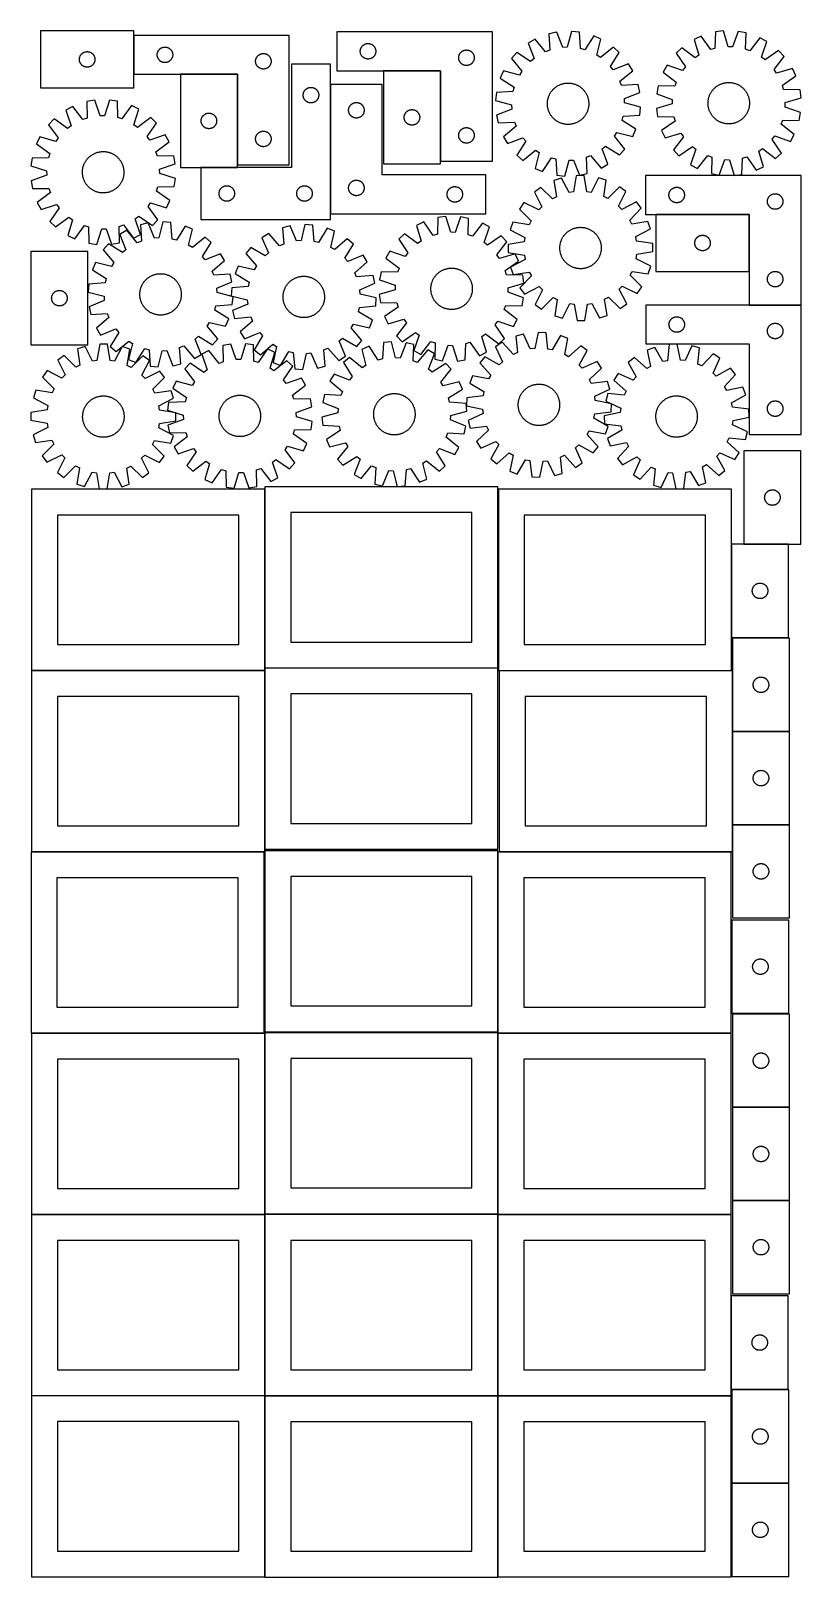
# Model space of a CAD drawing. Header units: millimetres. Extents: x 7 to 1493, y 7 to 2993.
import ezdxf

# ---------------------------------------------------------------- set-up
doc = ezdxf.new("R2010")
doc.units = ezdxf.units.MM
doc.layers.add('COMMON', color=5, linetype='CONTINUOUS', true_color=0x0000ff)
doc.layers.add('CUT', color=7, linetype='CONTINUOUS', true_color=0x000000)

msp = doc.modelspace()

# ---------------------------------------------------------------- linework, layer by layer
at = {"layer": 'COMMON'}
for p, q in [((205.202789, 2909.818716), (205.202789, 2984.818716)), ((405.102788, 2909.718716), (295.102788, 2909.718716)), ((405.202789, 2734.818716), (405.202789, 2909.618715)), ((797.186697, 2916.541913), (687.186697, 2916.541913)), ((797.286698, 2741.641913), (797.286698, 2916.441912)), ((584.798546, 2640.178529), (584.798546, 2890.178529)), ((334.698545, 2729.518714), (405.102788, 2729.518714)), ((1393.197798, 2638.884931), (1213.197798, 2638.884931)), ((1393.297799, 2528.78493), (1393.297799, 2638.78493)), ((1393.397799, 2463.88493), (1493.397799, 2463.88493)), ((1359.161356, 2001.772524), (1359.161356, 1821.772524)), ((1469.261357, 2001.872525), (1383.169573, 2001.872525)), ((908.029911, 1762.723825), (458.049576, 1762.723825)), ((457.82991, 1757.903147), (7.82991, 1757.903147)), ((457.929911, 1412.623824), (457.929911, 1757.803146)), ((1360.967142, 1757.551853), (1360.967142, 1640.247744)), ((1360.967142, 1640.047743), (1360.967142, 1460.047743)), ((1471.067143, 1640.147744), (1361.067143, 1640.147744)), ((1360.967142, 1459.847742), (1360.967142, 1407.551853)), ((1471.067143, 1459.947743), (1361.067143, 1459.947743)), ((908.149577, 1059.774326), (908.149577, 1407.351852)), ((1358.249577, 1407.451853), (910.867142, 1407.451853)), ((7.849575, 1057.319405), (456.727249, 1057.319405)), ((457.949576, 708.249546), (457.949576, 1057.219405)), ((908.149576, 1057.151851), (908.149576, 708.249546)), ((1358.249577, 1057.251852), (908.249577, 1057.251852)), ((1471.086369, 914.048623), (1361.086369, 914.048623)), ((1471.086369, 733.848622), (1361.086369, 733.848622)), ((457.849575, 707.119405), (7.849575, 707.119405)), ((457.949576, 357.019404), (457.949576, 706.724781)), ((908.149577, 356.95185), (908.149577, 706.724781)), ((908.249577, 707.05185), (1358.249577, 707.05185)), ((457.849575, 356.919404), (7.849575, 356.919404)), ((457.949576, 6.819403), (457.949576, 356.52478)), ((908.049576, 356.624781), (458.049576, 356.624781)), ((908.149577, 6.751849), (908.149577, 356.52478)), ((1358.249577, 356.85185), (908.249577, 356.85185)), ((1469.774235, 187.949563), (1359.774235, 187.949563))]:
    msp.add_line(p, q, dxfattribs=at)
at = {"layer": 'CUT'}
for p, q in [((205.102788, 2993.438539), (25.102788, 2993.438539)), ((25.102788, 2993.438539), (25.102788, 2883.438539)), ((205.102788, 2883.438539), (205.102788, 2993.438539)), ((897.386698, 2991.641913), (597.386698, 2991.641913)), ((597.386698, 2991.641913), (597.386698, 2916.641913)), ((897.386698, 2741.641913), (897.386698, 2991.641913)), ((1021.647224, 2991.059825), (1006.607946, 2987.811647)), ((1006.607946, 2987.811647), (1008.199167, 2956.087164)), ((1033.290778, 2961.506443), (1021.647224, 2991.059825)), ((1050.141919, 2992.646701), (1041.851856, 2961.983211)), ((1065.448865, 2991.08851), (1050.141919, 2992.646701)), ((1067.390045, 2959.383517), (1065.448865, 2991.08851)), ((1328.262044, 2991.511687), (1327.184831, 2959.765595)), ((1343.520889, 2993.48607), (1328.262044, 2991.511687)), ((1352.642769, 2963.059666), (1343.520889, 2993.48607)), ((1372.048227, 2992.675622), (1361.213655, 2962.816171)), ((1387.170369, 2989.838129), (1372.048227, 2992.675622)), ((1386.443516, 2958.082084), (1387.170369, 2989.838129)), ((505.302789, 2984.818716), (205.302789, 2984.818716)), ((205.302789, 2984.818716), (205.302789, 2909.818716)), ((253.540992, 2956.627859), (254.03581, 2957.220998)), ((254.03581, 2957.220998), (254.560507, 2957.787879)), ((254.560507, 2957.787879), (255.113689, 2958.326997)), ((255.113689, 2958.326997), (255.693892, 2958.836923)), ((255.693892, 2958.836923), (256.299575, 2959.316305)), ((256.299575, 2959.316305), (256.929134, 2959.763872)), ((256.929134, 2959.763872), (257.580897, 2960.178436)), ((257.580897, 2960.178436), (258.253138, 2960.558898)), ((258.253138, 2960.558898), (258.944074, 2960.90425)), ((258.944074, 2960.90425), (259.651871, 2961.213576)), ((259.651871, 2961.213576), (260.374654, 2961.486055)), ((260.374654, 2961.486055), (261.110505, 2961.720964)), ((261.110505, 2961.720964), (261.857473, 2961.917682)), ((261.857473, 2961.917682), (262.613578, 2962.075686)), ((262.613578, 2962.075686), (263.376814, 2962.194556)), ((263.376814, 2962.194556), (264.145157, 2962.273979)), ((264.145157, 2962.273979), (264.916571, 2962.313743)), ((264.916571, 2962.313743), (265.689008, 2962.313743)), ((265.689008, 2962.313743), (266.460421, 2962.273979)), ((266.460421, 2962.273979), (267.228765, 2962.194556)), ((267.228765, 2962.194556), (267.992001, 2962.075686)), ((267.992001, 2962.075686), (268.748106, 2961.917682)), ((268.748106, 2961.917682), (269.495074, 2961.720964)), ((269.495074, 2961.720964), (270.230925, 2961.486055)), ((270.230925, 2961.486055), (270.953708, 2961.213576)), ((270.953708, 2961.213576), (271.661505, 2960.90425)), ((271.661505, 2960.90425), (272.352441, 2960.558898)), ((272.352441, 2960.558898), (273.024681, 2960.178436)), ((273.024681, 2960.178436), (273.676445, 2959.763872)), ((273.676445, 2959.763872), (274.306004, 2959.316305)), ((274.306004, 2959.316305), (274.911687, 2958.836923)), ((274.911687, 2958.836923), (275.491889, 2958.326997)), ((275.491889, 2958.326997), (276.045072, 2957.787879)), ((276.045072, 2957.787879), (276.569768, 2957.220998)), ((276.569768, 2957.220998), (277.064586, 2956.627859)), ((505.302789, 2734.818716), (505.302789, 2984.818716)), ((642.565379, 2956.450272), (642.703862, 2957.210194)), ((642.703862, 2957.210194), (642.881282, 2957.96198)), ((642.881282, 2957.96198), (643.097167, 2958.703636)), ((643.097167, 2958.703636), (643.350945, 2959.433195)), ((643.350945, 2959.433195), (643.641944, 2960.148722)), ((643.641944, 2960.148722), (643.969391, 2960.84832)), ((643.969391, 2960.84832), (644.332419, 2961.530134)), ((644.332419, 2961.530134), (644.730064, 2962.192356)), ((644.730064, 2962.192356), (645.161273, 2962.83323)), ((645.161273, 2962.83323), (645.624901, 2963.451056)), ((645.624901, 2963.451056), (646.119719, 2964.044195)), ((646.119719, 2964.044195), (646.644415, 2964.611076)), ((646.644415, 2964.611076), (647.197598, 2965.150194)), ((647.197598, 2965.150194), (647.7778, 2965.66012)), ((647.7778, 2965.66012), (648.383483, 2966.139502)), ((648.383483, 2966.139502), (649.013042, 2966.587069)), ((649.013042, 2966.587069), (649.664806, 2967.001633)), ((649.664806, 2967.001633), (650.337047, 2967.382095)), ((650.337047, 2967.382095), (651.027982, 2967.727447)), ((651.027982, 2967.727447), (651.735779, 2968.036773)), ((651.735779, 2968.036773), (652.458562, 2968.309252)), ((652.458562, 2968.309252), (653.194413, 2968.544161)), ((653.194413, 2968.544161), (653.941382, 2968.740879)), ((653.941382, 2968.740879), (654.697486, 2968.898883)), ((654.697486, 2968.898883), (655.460722, 2969.017753)), ((655.460722, 2969.017753), (656.229066, 2969.097176)), ((656.229066, 2969.097176), (657.000479, 2969.13694)), ((657.000479, 2969.13694), (657.772916, 2969.13694)), ((657.772916, 2969.13694), (658.54433, 2969.097176)), ((658.54433, 2969.097176), (659.312673, 2969.017753)), ((659.312673, 2969.017753), (660.075909, 2968.898883)), ((660.075909, 2968.898883), (660.832014, 2968.740879)), ((660.832014, 2968.740879), (661.578982, 2968.544161)), ((661.578982, 2968.544161), (662.314833, 2968.309252)), ((662.314833, 2968.309252), (663.037616, 2968.036773)), ((663.037616, 2968.036773), (663.745414, 2967.727447)), ((663.745414, 2967.727447), (664.436349, 2967.382095)), ((664.436349, 2967.382095), (665.10859, 2967.001633)), ((665.10859, 2967.001633), (665.760354, 2966.587069)), ((665.760354, 2966.587069), (666.389912, 2966.139502)), ((666.389912, 2966.139502), (666.995595, 2965.66012)), ((666.995595, 2965.66012), (667.575798, 2965.150194)), ((667.575798, 2965.150194), (668.128981, 2964.611076)), ((668.128981, 2964.611076), (668.653677, 2964.044195)), ((668.653677, 2964.044195), (669.148495, 2963.451056)), ((669.148495, 2963.451056), (669.612123, 2962.83323)), ((669.612123, 2962.83323), (670.043331, 2962.192356)), ((670.043331, 2962.192356), (670.440976, 2961.530134)), ((670.440976, 2961.530134), (670.804004, 2960.84832)), ((670.804004, 2960.84832), (671.131451, 2960.148722)), ((671.131451, 2960.148722), (671.42245, 2959.433195)), ((671.42245, 2959.433195), (671.676228, 2958.703636)), ((671.676228, 2958.703636), (671.892114, 2957.96198)), ((671.892114, 2957.96198), (672.069533, 2957.210194)), ((672.069533, 2957.210194), (672.208016, 2956.450272)), ((979.998252, 2977.497093), (966.698791, 2969.760499)), ((966.698791, 2969.760499), (978.015536, 2940.080438)), ((1000.204427, 2952.988212), (979.998252, 2977.497093)), ((1041.851856, 2961.983211), (1033.290778, 2961.506443)), ((1075.679444, 2957.191432), (1067.390045, 2959.383517)), ((1093.039302, 2983.792373), (1075.679444, 2957.191432)), ((1107.115565, 2977.580339), (1093.039302, 2983.792373)), ((1099.164355, 2946.827241), (1107.115565, 2977.580339)), ((1131.101, 2962.115387), (1106.370651, 2942.180879)), ((1142.568697, 2951.857587), (1131.101, 2962.115387)), ((1263.423115, 2960.761763), (1252.238963, 2950.195529)), ((1288.687062, 2941.507991), (1263.423115, 2960.761763)), ((1300.880491, 2983.467037), (1286.978585, 2976.874045)), ((1286.978585, 2976.874045), (1295.764177, 2946.34884)), ((1318.95819, 2957.348623), (1300.880491, 2983.467037)), ((1327.184831, 2959.765595), (1318.95819, 2957.348623)), ((1361.213655, 2962.816171), (1352.642769, 2963.059666)), ((1394.519669, 2955.201957), (1386.443516, 2958.082084)), ((1414.051037, 2980.251915), (1394.519669, 2955.201957)), ((1427.556216, 2972.8803), (1414.051037, 2980.251915)), ((1417.05178, 2942.903116), (1427.556216, 2972.8803)), ((100.102788, 2938.438539), (100.122677, 2939.21072)), ((100.122677, 2937.666357), (100.102788, 2938.438539)), ((100.122677, 2939.21072), (100.18229, 2939.980853)), ((100.18229, 2936.896224), (100.122677, 2937.666357)), ((100.18229, 2939.980853), (100.28147, 2940.746897)), ((100.28147, 2936.13018), (100.18229, 2936.896224)), ((100.28147, 2940.746897), (100.419953, 2941.50682)), ((100.419953, 2935.370258), (100.28147, 2936.13018)), ((100.419953, 2941.50682), (100.597373, 2942.258605)), ((100.597373, 2934.618472), (100.419953, 2935.370258)), ((100.597373, 2942.258605), (100.813258, 2943.000261)), ((100.813258, 2933.876816), (100.597373, 2934.618472)), ((100.813258, 2943.000261), (101.067036, 2943.72982)), ((101.067036, 2933.147257), (100.813258, 2933.876816)), ((101.067036, 2943.72982), (101.358035, 2944.445347)), ((101.358035, 2932.43173), (101.067036, 2933.147257)), ((101.358035, 2944.445347), (101.685482, 2945.144945)), ((101.685482, 2931.732132), (101.358035, 2932.43173)), ((101.685482, 2945.144945), (102.04851, 2945.82676)), ((102.04851, 2931.050317), (101.685482, 2931.732132)), ((102.04851, 2945.82676), (102.446155, 2946.488981)), ((102.446155, 2930.388096), (102.04851, 2931.050317)), ((102.446155, 2946.488981), (102.877363, 2947.129855)), ((102.877363, 2929.747222), (102.446155, 2930.388096)), ((102.877363, 2947.129855), (103.340991, 2947.747681)), ((103.340991, 2929.129396), (102.877363, 2929.747222)), ((103.340991, 2947.747681), (103.835809, 2948.34082)), ((103.835809, 2928.536257), (103.340991, 2929.129396)), ((103.835809, 2948.34082), (104.360506, 2948.907701)), ((104.360506, 2927.969376), (103.835809, 2928.536257)), ((104.360506, 2948.907701), (104.913688, 2949.446819)), ((104.913688, 2927.430258), (104.360506, 2927.969376)), ((104.913688, 2949.446819), (105.493891, 2949.956745)), ((105.493891, 2926.920332), (104.913688, 2927.430258)), ((105.493891, 2949.956745), (106.099574, 2950.436127)), ((106.099574, 2950.436127), (106.729133, 2950.883694)), ((106.729133, 2950.883694), (107.380896, 2951.298258)), ((107.380896, 2951.298258), (108.053137, 2951.67872)), ((108.053137, 2951.67872), (108.744073, 2952.024072)), ((108.744073, 2952.024072), (109.45187, 2952.333398)), ((109.45187, 2952.333398), (110.174653, 2952.605877)), ((110.174653, 2952.605877), (110.910504, 2952.840787)), ((110.910504, 2952.840787), (111.657472, 2953.037504)), ((111.657472, 2953.037504), (112.413577, 2953.195508)), ((112.413577, 2953.195508), (113.176813, 2953.314379)), ((113.176813, 2953.314379), (113.945156, 2953.393801)), ((113.945156, 2953.393801), (114.71657, 2953.433566)), ((114.71657, 2953.433566), (115.489007, 2953.433566)), ((115.489007, 2953.433566), (116.26042, 2953.393801)), ((116.26042, 2953.393801), (117.028764, 2953.314379)), ((117.028764, 2953.314379), (117.792, 2953.195508)), ((117.792, 2953.195508), (118.548105, 2953.037504)), ((118.548105, 2953.037504), (119.295073, 2952.840787)), ((119.295073, 2952.840787), (120.030924, 2952.605877)), ((120.030924, 2952.605877), (120.753707, 2952.333398)), ((120.753707, 2952.333398), (121.461504, 2952.024072)), ((121.461504, 2952.024072), (122.15244, 2951.67872)), ((122.15244, 2951.67872), (122.82468, 2951.298258)), ((122.82468, 2951.298258), (123.476444, 2950.883694)), ((123.476444, 2950.883694), (124.106003, 2950.436127)), ((124.106003, 2950.436127), (124.711686, 2949.956745)), ((124.711686, 2949.956745), (125.291888, 2949.446819)), ((125.291888, 2927.430258), (124.711686, 2926.920332)), ((125.291888, 2949.446819), (125.845071, 2948.907701)), ((125.845071, 2927.969376), (125.291888, 2927.430258)), ((125.845071, 2948.907701), (126.369767, 2948.34082)), ((126.369767, 2928.536257), (125.845071, 2927.969376)), ((126.369767, 2948.34082), (126.864585, 2947.747681)), ((126.864585, 2929.129396), (126.369767, 2928.536257)), ((126.864585, 2947.747681), (127.328213, 2947.129855)), ((127.328213, 2929.747222), (126.864585, 2929.129396)), ((127.328213, 2947.129855), (127.759422, 2946.488981)), ((127.759422, 2930.388096), (127.328213, 2929.747222)), ((127.759422, 2946.488981), (128.157067, 2945.82676)), ((128.157067, 2931.050317), (127.759422, 2930.388096)), ((128.157067, 2945.82676), (128.520095, 2945.144945)), ((128.520095, 2931.732132), (128.157067, 2931.050317)), ((128.520095, 2945.144945), (128.847542, 2944.445347)), ((128.847542, 2932.43173), (128.520095, 2931.732132)), ((128.847542, 2944.445347), (129.138541, 2943.72982)), ((129.138541, 2933.147257), (128.847542, 2932.43173)), ((129.138541, 2943.72982), (129.392319, 2943.000261)), ((129.392319, 2933.876816), (129.138541, 2933.147257)), ((129.392319, 2943.000261), (129.608204, 2942.258605)), ((129.608204, 2934.618472), (129.392319, 2933.876816)), ((129.608204, 2942.258605), (129.785624, 2941.50682)), ((129.785624, 2935.370258), (129.608204, 2934.618472)), ((129.785624, 2941.50682), (129.924107, 2940.746897)), ((129.924107, 2936.13018), (129.785624, 2935.370258)), ((129.924107, 2940.746897), (130.023287, 2939.980853)), ((130.023287, 2936.896224), (129.924107, 2936.13018)), ((130.023287, 2939.980853), (130.0829, 2939.21072)), ((130.0829, 2937.666357), (130.023287, 2936.896224)), ((130.0829, 2939.21072), (130.102788, 2938.438539)), ((130.102788, 2938.438539), (130.0829, 2937.666357)), ((250.302789, 2947.318716), (250.322678, 2948.090898)), ((250.322678, 2946.546535), (250.302789, 2947.318716)), ((250.322678, 2948.090898), (250.382291, 2948.861031)), ((250.382291, 2945.776401), (250.322678, 2946.546535)), ((250.382291, 2948.861031), (250.481471, 2949.627075)), ((250.481471, 2945.010358), (250.382291, 2945.776401)), ((250.481471, 2949.627075), (250.619954, 2950.386997)), ((250.619954, 2944.250435), (250.481471, 2945.010358)), ((250.619954, 2950.386997), (250.797374, 2951.138783)), ((250.797374, 2943.49865), (250.619954, 2944.250435)), ((250.797374, 2951.138783), (251.013259, 2951.880439)), ((251.013259, 2942.756994), (250.797374, 2943.49865)), ((251.013259, 2951.880439), (251.267037, 2952.609998)), ((251.267037, 2942.027435), (251.013259, 2942.756994)), ((251.267037, 2952.609998), (251.558036, 2953.325525)), ((251.558036, 2941.311908), (251.267037, 2942.027435)), ((251.558036, 2953.325525), (251.885483, 2954.025123)), ((251.885483, 2940.612309), (251.558036, 2941.311908)), ((251.885483, 2954.025123), (252.248511, 2954.706937)), ((252.248511, 2939.930495), (251.885483, 2940.612309)), ((252.248511, 2954.706937), (252.646156, 2955.369159)), ((252.646156, 2939.268273), (252.248511, 2939.930495)), ((252.646156, 2955.369159), (253.077364, 2956.010033)), ((253.077364, 2938.6274), (252.646156, 2939.268273)), ((253.077364, 2956.010033), (253.540992, 2956.627859)), ((253.540992, 2938.009574), (253.077364, 2938.6274)), ((254.03581, 2937.416435), (253.540992, 2938.009574)), ((254.560507, 2936.849554), (254.03581, 2937.416435)), ((255.113689, 2936.310436), (254.560507, 2936.849554)), ((255.693892, 2935.80051), (255.113689, 2936.310436)), ((256.299575, 2935.321128), (255.693892, 2935.80051)), ((256.929134, 2934.873561), (256.299575, 2935.321128)), ((257.580897, 2934.458997), (256.929134, 2934.873561)), ((258.253138, 2934.078534), (257.580897, 2934.458997)), ((258.944074, 2933.733182), (258.253138, 2934.078534)), ((259.651871, 2933.423857), (258.944074, 2933.733182)), ((260.374654, 2933.151378), (259.651871, 2933.423857)), ((261.110505, 2932.916468), (260.374654, 2933.151378)), ((261.857473, 2932.719751), (261.110505, 2932.916468)), ((262.613578, 2932.561747), (261.857473, 2932.719751)), ((263.376814, 2932.442876), (262.613578, 2932.561747)), ((264.145157, 2932.363453), (263.376814, 2932.442876)), ((264.916571, 2932.323689), (264.145157, 2932.363453)), ((265.689008, 2932.323689), (264.916571, 2932.323689)), ((266.460421, 2932.363453), (265.689008, 2932.323689)), ((267.228765, 2932.442876), (266.460421, 2932.363453)), ((267.992001, 2932.561747), (267.228765, 2932.442876)), ((268.748106, 2932.719751), (267.992001, 2932.561747)), ((269.495074, 2932.916468), (268.748106, 2932.719751)), ((270.230925, 2933.151378), (269.495074, 2932.916468)), ((270.953708, 2933.423857), (270.230925, 2933.151378)), ((271.661505, 2933.733182), (270.953708, 2933.423857)), ((272.352441, 2934.078534), (271.661505, 2933.733182)), ((273.024681, 2934.458997), (272.352441, 2934.078534)), ((273.676445, 2934.873561), (273.024681, 2934.458997)), ((274.306004, 2935.321128), (273.676445, 2934.873561)), ((274.911687, 2935.80051), (274.306004, 2935.321128)), ((275.491889, 2936.310436), (274.911687, 2935.80051)), ((276.045072, 2936.849554), (275.491889, 2936.310436)), ((276.569768, 2937.416435), (276.045072, 2936.849554)), ((277.064586, 2938.009574), (276.569768, 2937.416435)), ((277.064586, 2956.627859), (277.528214, 2956.010033)), ((277.528214, 2938.6274), (277.064586, 2938.009574)), ((277.528214, 2956.010033), (277.959423, 2955.369159)), ((277.959423, 2939.268273), (277.528214, 2938.6274)), ((277.959423, 2955.369159), (278.357068, 2954.706937)), ((278.357068, 2939.930495), (277.959423, 2939.268273)), ((278.357068, 2954.706937), (278.720096, 2954.025123)), ((278.720096, 2940.612309), (278.357068, 2939.930495)), ((278.720096, 2954.025123), (279.047543, 2953.325525)), ((279.047543, 2941.311908), (278.720096, 2940.612309)), ((279.047543, 2953.325525), (279.338542, 2952.609998)), ((279.338542, 2942.027435), (279.047543, 2941.311908)), ((279.338542, 2952.609998), (279.59232, 2951.880439)), ((279.59232, 2942.756994), (279.338542, 2942.027435)), ((279.59232, 2951.880439), (279.808205, 2951.138783)), ((279.808205, 2943.49865), (279.59232, 2942.756994)), ((279.808205, 2951.138783), (279.985625, 2950.386997)), ((279.985625, 2944.250435), (279.808205, 2943.49865)), ((279.985625, 2950.386997), (280.124108, 2949.627075)), ((280.124108, 2945.010358), (279.985625, 2944.250435)), ((280.124108, 2949.627075), (280.223288, 2948.861031)), ((280.223288, 2945.776401), (280.124108, 2945.010358)), ((280.223288, 2948.861031), (280.282901, 2948.090898)), ((280.282901, 2946.546535), (280.223288, 2945.776401)), ((280.282901, 2948.090898), (280.302789, 2947.318716)), ((280.302789, 2947.318716), (280.282901, 2946.546535)), ((440.302789, 2934.818716), (440.322678, 2935.590898)), ((440.322678, 2934.046535), (440.302789, 2934.818716)), ((440.322678, 2935.590898), (440.382291, 2936.361031)), ((440.382291, 2933.276401), (440.322678, 2934.046535)), ((440.382291, 2936.361031), (440.481471, 2937.127075)), ((440.481471, 2932.510358), (440.382291, 2933.276401)), ((440.481471, 2937.127075), (440.619954, 2937.886997)), ((440.619954, 2931.750435), (440.481471, 2932.510358)), ((440.619954, 2937.886997), (440.797374, 2938.638783)), ((440.797374, 2930.99865), (440.619954, 2931.750435)), ((440.797374, 2938.638783), (441.013259, 2939.380439)), ((441.013259, 2930.256994), (440.797374, 2930.99865)), ((441.013259, 2939.380439), (441.267037, 2940.109998)), ((441.267037, 2929.527435), (441.013259, 2930.256994)), ((441.267037, 2940.109998), (441.558036, 2940.825525)), ((441.558036, 2928.811908), (441.267037, 2929.527435)), ((441.558036, 2940.825525), (441.885483, 2941.525123)), ((441.885483, 2928.112309), (441.558036, 2928.811908)), ((441.885483, 2941.525123), (442.248511, 2942.206937)), ((442.248511, 2927.430495), (441.885483, 2928.112309)), ((442.248511, 2942.206937), (442.646156, 2942.869159)), ((442.646156, 2926.768273), (442.248511, 2927.430495)), ((442.646156, 2942.869159), (443.077364, 2943.510033)), ((443.077364, 2943.510033), (443.540992, 2944.127859)), ((443.540992, 2944.127859), (444.03581, 2944.720998)), ((444.03581, 2944.720998), (444.560507, 2945.287879)), ((444.560507, 2945.287879), (445.113689, 2945.826997)), ((445.113689, 2945.826997), (445.693892, 2946.336923)), ((445.693892, 2946.336923), (446.299575, 2946.816305)), ((446.299575, 2946.816305), (446.929134, 2947.263872)), ((446.929134, 2947.263872), (447.580897, 2947.678436)), ((447.580897, 2947.678436), (448.253138, 2948.058898)), ((448.253138, 2948.058898), (448.944074, 2948.40425)), ((448.944074, 2948.40425), (449.651871, 2948.713576)), ((449.651871, 2948.713576), (450.374654, 2948.986055)), ((450.374654, 2948.986055), (451.110505, 2949.220964)), ((451.110505, 2949.220964), (451.857473, 2949.417682)), ((451.857473, 2949.417682), (452.613578, 2949.575686)), ((452.613578, 2949.575686), (453.376814, 2949.694556)), ((453.376814, 2949.694556), (454.145157, 2949.773979)), ((454.145157, 2949.773979), (454.916571, 2949.813743)), ((454.916571, 2949.813743), (455.689008, 2949.813743)), ((455.689008, 2949.813743), (456.460421, 2949.773979)), ((456.460421, 2949.773979), (457.228765, 2949.694556)), ((457.228765, 2949.694556), (457.992001, 2949.575686)), ((457.992001, 2949.575686), (458.748106, 2949.417682)), ((458.748106, 2949.417682), (459.495074, 2949.220964)), ((459.495074, 2949.220964), (460.230925, 2948.986055)), ((460.230925, 2948.986055), (460.953708, 2948.713576)), ((460.953708, 2948.713576), (461.661505, 2948.40425)), ((461.661505, 2948.40425), (462.352441, 2948.058898)), ((462.352441, 2948.058898), (463.024681, 2947.678436)), ((463.024681, 2947.678436), (463.676445, 2947.263872)), ((463.676445, 2947.263872), (464.306004, 2946.816305)), ((464.306004, 2946.816305), (464.911687, 2946.336923)), ((464.911687, 2946.336923), (465.491889, 2945.826997)), ((465.491889, 2945.826997), (466.045072, 2945.287879)), ((466.045072, 2945.287879), (466.569768, 2944.720998)), ((466.569768, 2944.720998), (467.064586, 2944.127859)), ((467.064586, 2944.127859), (467.528214, 2943.510033)), ((467.528214, 2943.510033), (467.959423, 2942.869159)), ((467.959423, 2942.869159), (468.357068, 2942.206937)), ((468.357068, 2927.430495), (467.959423, 2926.768273)), ((468.357068, 2942.206937), (468.720096, 2941.525123)), ((468.720096, 2928.112309), (468.357068, 2927.430495)), ((468.720096, 2941.525123), (469.047543, 2940.825525)), ((469.047543, 2928.811908), (468.720096, 2928.112309)), ((469.047543, 2940.825525), (469.338542, 2940.109998)), ((469.338542, 2929.527435), (469.047543, 2928.811908)), ((469.338542, 2940.109998), (469.59232, 2939.380439)), ((469.59232, 2930.256994), (469.338542, 2929.527435)), ((469.59232, 2939.380439), (469.808205, 2938.638783)), ((469.808205, 2930.99865), (469.59232, 2930.256994)), ((469.808205, 2938.638783), (469.985625, 2937.886997)), ((469.985625, 2931.750435), (469.808205, 2930.99865)), ((469.985625, 2937.886997), (470.124108, 2937.127075)), ((470.124108, 2932.510358), (469.985625, 2931.750435)), ((470.124108, 2937.127075), (470.223288, 2936.361031)), ((470.223288, 2933.276401), (470.124108, 2932.510358)), ((470.223288, 2936.361031), (470.282901, 2935.590898)), ((470.282901, 2934.046535), (470.223288, 2933.276401)), ((470.282901, 2935.590898), (470.302789, 2934.818716)), ((470.302789, 2934.818716), (470.282901, 2934.046535)), ((584.698545, 2929.418714), (509.698545, 2929.418714)), ((509.698545, 2929.418714), (509.698545, 2729.418714)), ((584.698545, 2629.418714), (584.698545, 2929.418714)), ((642.386698, 2954.141913), (642.406586, 2954.914095)), ((642.406586, 2953.369732), (642.386698, 2954.141913)), ((642.406586, 2954.914095), (642.4662, 2955.684228)), ((642.4662, 2952.599598), (642.406586, 2953.369732)), ((642.4662, 2955.684228), (642.565379, 2956.450272)), ((642.565379, 2951.833555), (642.4662, 2952.599598)), ((642.703862, 2951.073632), (642.565379, 2951.833555)), ((642.881282, 2950.321847), (642.703862, 2951.073632)), ((643.097167, 2949.580191), (642.881282, 2950.321847)), ((643.350945, 2948.850632), (643.097167, 2949.580191)), ((643.641944, 2948.135105), (643.350945, 2948.850632)), ((643.969391, 2947.435506), (643.641944, 2948.135105)), ((644.332419, 2946.753692), (643.969391, 2947.435506)), ((644.730064, 2946.09147), (644.332419, 2946.753692)), ((645.161273, 2945.450597), (644.730064, 2946.09147)), ((645.624901, 2944.832771), (645.161273, 2945.450597)), ((646.119719, 2944.239632), (645.624901, 2944.832771)), ((646.644415, 2943.672751), (646.119719, 2944.239632)), ((647.197598, 2943.133633), (646.644415, 2943.672751)), ((647.7778, 2942.623707), (647.197598, 2943.133633)), ((648.383483, 2942.144325), (647.7778, 2942.623707)), ((649.013042, 2941.696758), (648.383483, 2942.144325)), ((649.664806, 2941.282194), (649.013042, 2941.696758)), ((650.337047, 2940.901731), (649.664806, 2941.282194)), ((651.027982, 2940.556379), (650.337047, 2940.901731)), ((651.735779, 2940.247054), (651.027982, 2940.556379)), ((652.458562, 2939.974575), (651.735779, 2940.247054)), ((653.194413, 2939.739665), (652.458562, 2939.974575)), ((653.941382, 2939.542948), (653.194413, 2939.739665)), ((654.697486, 2939.384944), (653.941382, 2939.542948)), ((655.460722, 2939.266073), (654.697486, 2939.384944)), ((656.229066, 2939.18665), (655.460722, 2939.266073)), ((657.000479, 2939.146886), (656.229066, 2939.18665)), ((657.772916, 2939.146886), (657.000479, 2939.146886)), ((658.54433, 2939.18665), (657.772916, 2939.146886)), ((659.312673, 2939.266073), (658.54433, 2939.18665)), ((660.075909, 2939.384944), (659.312673, 2939.266073)), ((660.832014, 2939.542948), (660.075909, 2939.384944)), ((661.578982, 2939.739665), (660.832014, 2939.542948)), ((662.314833, 2939.974575), (661.578982, 2939.739665)), ((663.037616, 2940.247054), (662.314833, 2939.974575)), ((663.745414, 2940.556379), (663.037616, 2940.247054)), ((664.436349, 2940.901731), (663.745414, 2940.556379)), ((665.10859, 2941.282194), (664.436349, 2940.901731)), ((665.760354, 2941.696758), (665.10859, 2941.282194)), ((666.389912, 2942.144325), (665.760354, 2941.696758)), ((666.995595, 2942.623707), (666.389912, 2942.144325)), ((667.575798, 2943.133633), (666.995595, 2942.623707)), ((668.128981, 2943.672751), (667.575798, 2943.133633)), ((668.653677, 2944.239632), (668.128981, 2943.672751)), ((669.148495, 2944.832771), (668.653677, 2944.239632)), ((669.612123, 2945.450597), (669.148495, 2944.832771)), ((670.043331, 2946.09147), (669.612123, 2945.450597)), ((670.440976, 2946.753692), (670.043331, 2946.09147)), ((670.804004, 2947.435506), (670.440976, 2946.753692)), ((671.131451, 2948.135105), (670.804004, 2947.435506)), ((671.42245, 2948.850632), (671.131451, 2948.135105)), ((671.676228, 2949.580191), (671.42245, 2948.850632)), ((671.892114, 2950.321847), (671.676228, 2949.580191)), ((672.069533, 2951.073632), (671.892114, 2950.321847)), ((672.208016, 2951.833555), (672.069533, 2951.073632)), ((672.208016, 2956.450272), (672.307196, 2955.684228)), ((672.307196, 2952.599598), (672.208016, 2951.833555)), ((672.307196, 2955.684228), (672.366809, 2954.914095)), ((672.366809, 2953.369732), (672.307196, 2952.599598)), ((672.366809, 2954.914095), (672.386698, 2954.141913)), ((672.386698, 2954.141913), (672.366809, 2953.369732)), ((832.386698, 2941.641913), (832.406586, 2942.414095)), ((832.406586, 2940.869732), (832.386698, 2941.641913)), ((832.406586, 2942.414095), (832.4662, 2943.184228)), ((832.4662, 2940.099598), (832.406586, 2940.869732)), ((832.4662, 2943.184228), (832.565379, 2943.950272)), ((832.565379, 2939.333555), (832.4662, 2940.099598)), ((832.565379, 2943.950272), (832.703862, 2944.710194)), ((832.703862, 2938.573632), (832.565379, 2939.333555)), ((832.703862, 2944.710194), (832.881282, 2945.46198)), ((832.881282, 2937.821847), (832.703862, 2938.573632)), ((832.881282, 2945.46198), (833.097167, 2946.203636)), ((833.097167, 2937.080191), (832.881282, 2937.821847)), ((833.097167, 2946.203636), (833.350945, 2946.933195)), ((833.350945, 2936.350632), (833.097167, 2937.080191)), ((833.350945, 2946.933195), (833.641944, 2947.648722)), ((833.641944, 2935.635105), (833.350945, 2936.350632)), ((833.641944, 2947.648722), (833.969391, 2948.34832)), ((833.969391, 2934.935506), (833.641944, 2935.635105)), ((833.969391, 2948.34832), (834.332419, 2949.030134)), ((834.332419, 2934.253692), (833.969391, 2934.935506)), ((834.332419, 2949.030134), (834.730064, 2949.692356)), ((834.730064, 2933.59147), (834.332419, 2934.253692)), ((834.730064, 2949.692356), (835.161273, 2950.33323)), ((835.161273, 2932.950597), (834.730064, 2933.59147)), ((835.161273, 2950.33323), (835.624901, 2950.951056)), ((835.624901, 2932.332771), (835.161273, 2932.950597)), ((835.624901, 2950.951056), (836.119719, 2951.544195)), ((836.119719, 2931.739632), (835.624901, 2932.332771)), ((836.119719, 2951.544195), (836.644415, 2952.111076)), ((836.644415, 2931.172751), (836.119719, 2931.739632)), ((836.644415, 2952.111076), (837.197598, 2952.650194)), ((837.197598, 2930.633633), (836.644415, 2931.172751)), ((837.197598, 2952.650194), (837.7778, 2953.16012)), ((837.7778, 2930.123707), (837.197598, 2930.633633)), ((837.7778, 2953.16012), (838.383483, 2953.639502)), ((838.383483, 2929.644325), (837.7778, 2930.123707)), ((838.383483, 2953.639502), (839.013042, 2954.087069)), ((839.013042, 2929.196758), (838.383483, 2929.644325)), ((839.013042, 2954.087069), (839.664806, 2954.501633)), ((839.664806, 2928.782194), (839.013042, 2929.196758)), ((839.664806, 2954.501633), (840.337047, 2954.882095)), ((840.337047, 2928.401731), (839.664806, 2928.782194)), ((840.337047, 2954.882095), (841.027982, 2955.227447)), ((841.027982, 2928.056379), (840.337047, 2928.401731)), ((841.027982, 2955.227447), (841.735779, 2955.536773)), ((841.735779, 2927.747054), (841.027982, 2928.056379)), ((841.735779, 2955.536773), (842.458562, 2955.809252)), ((842.458562, 2927.474575), (841.735779, 2927.747054)), ((842.458562, 2955.809252), (843.194413, 2956.044161)), ((843.194413, 2927.239665), (842.458562, 2927.474575)), ((843.194413, 2956.044161), (843.941382, 2956.240879)), ((843.941382, 2927.042948), (843.194413, 2927.239665)), ((843.941382, 2956.240879), (844.697486, 2956.398883)), ((844.697486, 2956.398883), (845.460722, 2956.517753)), ((845.460722, 2956.517753), (846.229066, 2956.597176)), ((846.229066, 2956.597176), (847.000479, 2956.63694)), ((847.000479, 2956.63694), (847.772916, 2956.63694)), ((847.772916, 2956.63694), (848.54433, 2956.597176)), ((848.54433, 2956.597176), (849.312673, 2956.517753)), ((849.312673, 2956.517753), (850.075909, 2956.398883)), ((850.075909, 2956.398883), (850.832014, 2956.240879)), ((850.832014, 2956.240879), (851.578982, 2956.044161)), ((851.578982, 2927.239665), (850.832014, 2927.042948)), ((851.578982, 2956.044161), (852.314833, 2955.809252)), ((852.314833, 2927.474575), (851.578982, 2927.239665)), ((852.314833, 2955.809252), (853.037616, 2955.536773)), ((853.037616, 2927.747054), (852.314833, 2927.474575)), ((853.037616, 2955.536773), (853.745414, 2955.227447)), ((853.745414, 2928.056379), (853.037616, 2927.747054)), ((853.745414, 2955.227447), (854.436349, 2954.882095)), ((854.436349, 2928.401731), (853.745414, 2928.056379)), ((854.436349, 2954.882095), (855.10859, 2954.501633)), ((855.10859, 2928.782194), (854.436349, 2928.401731)), ((855.10859, 2954.501633), (855.760354, 2954.087069)), ((855.760354, 2929.196758), (855.10859, 2928.782194)), ((855.760354, 2954.087069), (856.389912, 2953.639502)), ((856.389912, 2929.644325), (855.760354, 2929.196758)), ((856.389912, 2953.639502), (856.995595, 2953.16012)), ((856.995595, 2930.123707), (856.389912, 2929.644325)), ((856.995595, 2953.16012), (857.575798, 2952.650194)), ((857.575798, 2930.633633), (856.995595, 2930.123707)), ((857.575798, 2952.650194), (858.128981, 2952.111076)), ((858.128981, 2931.172751), (857.575798, 2930.633633)), ((858.128981, 2952.111076), (858.653677, 2951.544195)), ((858.653677, 2931.739632), (858.128981, 2931.172751)), ((858.653677, 2951.544195), (859.148495, 2950.951056)), ((859.148495, 2932.332771), (858.653677, 2931.739632)), ((859.148495, 2950.951056), (859.612123, 2950.33323)), ((859.612123, 2932.950597), (859.148495, 2932.332771)), ((859.612123, 2950.33323), (860.043331, 2949.692356)), ((860.043331, 2933.59147), (859.612123, 2932.950597)), ((860.043331, 2949.692356), (860.440976, 2949.030134)), ((860.440976, 2934.253692), (860.043331, 2933.59147)), ((860.440976, 2949.030134), (860.804004, 2948.34832)), ((860.804004, 2934.935506), (860.440976, 2934.253692)), ((860.804004, 2948.34832), (861.131451, 2947.648722)), ((861.131451, 2935.635105), (860.804004, 2934.935506)), ((861.131451, 2947.648722), (861.42245, 2946.933195)), ((861.42245, 2936.350632), (861.131451, 2935.635105)), ((861.42245, 2946.933195), (861.676228, 2946.203636)), ((861.676228, 2937.080191), (861.42245, 2936.350632)), ((861.676228, 2946.203636), (861.892114, 2945.46198)), ((861.892114, 2937.821847), (861.676228, 2937.080191)), ((861.892114, 2945.46198), (862.069533, 2944.710194)), ((862.069533, 2938.573632), (861.892114, 2937.821847)), ((862.069533, 2944.710194), (862.208016, 2943.950272)), ((862.208016, 2939.333555), (862.069533, 2938.573632)), ((862.208016, 2943.950272), (862.307196, 2943.184228)), ((862.307196, 2940.099598), (862.208016, 2939.333555)), ((862.307196, 2943.184228), (862.366809, 2942.414095)), ((862.366809, 2940.869732), (862.307196, 2940.099598)), ((862.366809, 2942.414095), (862.386698, 2941.641913)), ((862.386698, 2941.641913), (862.366809, 2940.869732)), ((944.578841, 2951.727928), (934.321041, 2940.260231)), ((934.321041, 2940.260231), (954.255548, 2915.529882)), ((971.369716, 2934.662649), (944.578841, 2951.727928)), ((978.015536, 2940.080438), (971.369716, 2934.662649)), ((1008.199167, 2956.087164), (1000.204427, 2952.988212)), ((1106.370651, 2942.180879), (1099.164355, 2946.827241)), ((1125.503418, 2925.066712), (1142.568697, 2951.857587)), ((1160.601268, 2929.737636), (1130.921207, 2918.420891)), ((1168.337862, 2916.438176), (1160.601268, 2929.737636)), ((1234.815348, 2927.592798), (1227.443733, 2914.08762)), ((1264.792532, 2917.088362), (1234.815348, 2927.592798)), ((1252.238963, 2950.195529), (1270.027364, 2923.879231)), ((1295.764177, 2946.34884), (1288.687062, 2941.507991)), ((1423.842649, 2937.668284), (1417.05178, 2942.903116)), ((1450.158947, 2955.456685), (1423.842649, 2937.668284)), ((1441.471409, 2919.008586), (1460.725181, 2944.272533)), ((1460.725181, 2944.272533), (1450.158947, 2955.456685)), ((106.099574, 2926.44095), (105.493891, 2926.920332)), ((106.729133, 2925.993383), (106.099574, 2926.44095)), ((107.380896, 2925.578819), (106.729133, 2925.993383)), ((108.053137, 2925.198357), (107.380896, 2925.578819)), ((108.744073, 2924.853005), (108.053137, 2925.198357)), ((109.45187, 2924.543679), (108.744073, 2924.853005)), ((110.174653, 2924.2712), (109.45187, 2924.543679)), ((110.910504, 2924.03629), (110.174653, 2924.2712)), ((111.657472, 2923.839573), (110.910504, 2924.03629)), ((112.413577, 2923.681569), (111.657472, 2923.839573)), ((113.176813, 2923.562698), (112.413577, 2923.681569)), ((113.945156, 2923.483276), (113.176813, 2923.562698)), ((114.71657, 2923.443511), (113.945156, 2923.483276)), ((115.489007, 2923.443511), (114.71657, 2923.443511)), ((116.26042, 2923.483276), (115.489007, 2923.443511)), ((117.028764, 2923.562698), (116.26042, 2923.483276)), ((117.792, 2923.681569), (117.028764, 2923.562698)), ((118.548105, 2923.839573), (117.792, 2923.681569)), ((119.295073, 2924.03629), (118.548105, 2923.839573)), ((120.030924, 2924.2712), (119.295073, 2924.03629)), ((120.753707, 2924.543679), (120.030924, 2924.2712)), ((121.461504, 2924.853005), (120.753707, 2924.543679)), ((122.15244, 2925.198357), (121.461504, 2924.853005)), ((122.82468, 2925.578819), (122.15244, 2925.198357)), ((123.476444, 2925.993383), (122.82468, 2925.578819)), ((124.106003, 2926.44095), (123.476444, 2925.993383)), ((124.711686, 2926.920332), (124.106003, 2926.44095)), ((205.302789, 2909.818716), (405.302789, 2909.818716)), ((405.102788, 2909.618715), (295.102788, 2909.618715)), ((295.102788, 2909.618715), (295.102788, 2729.618715)), ((405.102788, 2729.618715), (405.102788, 2909.618715)), ((405.302789, 2909.818716), (405.302789, 2734.818716)), ((443.077364, 2926.1274), (442.646156, 2926.768273)), ((443.540992, 2925.509574), (443.077364, 2926.1274)), ((444.03581, 2924.916435), (443.540992, 2925.509574)), ((444.560507, 2924.349554), (444.03581, 2924.916435)), ((445.113689, 2923.810436), (444.560507, 2924.349554)), ((445.693892, 2923.30051), (445.113689, 2923.810436)), ((446.299575, 2922.821128), (445.693892, 2923.30051)), ((446.929134, 2922.373561), (446.299575, 2922.821128)), ((447.580897, 2921.958997), (446.929134, 2922.373561)), ((448.253138, 2921.578534), (447.580897, 2921.958997)), ((448.944074, 2921.233182), (448.253138, 2921.578534)), ((449.651871, 2920.923857), (448.944074, 2921.233182)), ((450.374654, 2920.651378), (449.651871, 2920.923857)), ((451.110505, 2920.416468), (450.374654, 2920.651378)), ((451.857473, 2920.219751), (451.110505, 2920.416468)), ((452.613578, 2920.061747), (451.857473, 2920.219751)), ((453.376814, 2919.942876), (452.613578, 2920.061747)), ((454.145157, 2919.863453), (453.376814, 2919.942876)), ((454.916571, 2919.823689), (454.145157, 2919.863453)), ((455.689008, 2919.823689), (454.916571, 2919.823689)), ((456.460421, 2919.863453), (455.689008, 2919.823689)), ((457.228765, 2919.942876), (456.460421, 2919.863453)), ((457.992001, 2920.061747), (457.228765, 2919.942876)), ((458.748106, 2920.219751), (457.992001, 2920.061747)), ((459.495074, 2920.416468), (458.748106, 2920.219751)), ((460.230925, 2920.651378), (459.495074, 2920.416468)), ((460.953708, 2920.923857), (460.230925, 2920.651378)), ((461.661505, 2921.233182), (460.953708, 2920.923857)), ((462.352441, 2921.578534), (461.661505, 2921.233182)), ((463.024681, 2921.958997), (462.352441, 2921.578534)), ((463.676445, 2922.373561), (463.024681, 2921.958997)), ((464.306004, 2922.821128), (463.676445, 2922.373561)), ((464.911687, 2923.30051), (464.306004, 2922.821128)), ((465.491889, 2923.810436), (464.911687, 2923.30051)), ((466.045072, 2924.349554), (465.491889, 2923.810436)), ((466.569768, 2924.916435), (466.045072, 2924.349554)), ((467.064586, 2925.509574), (466.569768, 2924.916435)), ((467.528214, 2926.1274), (467.064586, 2925.509574)), ((467.959423, 2926.768273), (467.528214, 2926.1274)), ((597.386698, 2916.641913), (797.386698, 2916.641913)), ((687.186697, 2916.441912), (687.186697, 2736.441912)), ((797.186697, 2916.441912), (687.186697, 2916.441912)), ((797.186697, 2736.441912), (797.186697, 2916.441912)), ((797.386698, 2916.641913), (797.386698, 2741.641913)), ((844.697486, 2926.884944), (843.941382, 2927.042948)), ((845.460722, 2926.766073), (844.697486, 2926.884944)), ((846.229066, 2926.68665), (845.460722, 2926.766073)), ((847.000479, 2926.646886), (846.229066, 2926.68665)), ((847.772916, 2926.646886), (847.000479, 2926.646886)), ((848.54433, 2926.68665), (847.772916, 2926.646886)), ((849.312673, 2926.766073), (848.54433, 2926.68665)), ((850.075909, 2926.884944), (849.312673, 2926.766073)), ((850.832014, 2927.042948), (850.075909, 2926.884944)), ((918.856089, 2916.274796), (912.644055, 2902.198533)), ((912.644055, 2902.198533), (939.244996, 2884.838675)), ((949.609186, 2908.323586), (918.856089, 2916.274796)), ((954.255548, 2915.529882), (949.609186, 2908.323586)), ((1130.921207, 2918.420891), (1125.503418, 2925.066712)), ((1143.828981, 2896.232001), (1168.337862, 2916.438176)), ((1227.443733, 2914.08762), (1252.493691, 2894.556251)), ((1270.027364, 2923.879231), (1264.792532, 2917.088362)), ((1446.312258, 2911.931471), (1441.471409, 2919.008586)), ((1476.837463, 2920.717063), (1446.312258, 2911.931471)), ((1457.312041, 2888.737457), (1483.430455, 2906.815156)), ((1483.430455, 2906.815156), (1476.837463, 2920.717063)), ((25.102788, 2883.438539), (205.102788, 2883.438539)), ((532.203518, 2869.804933), (532.243282, 2870.576346)), ((532.203518, 2869.032496), (532.203518, 2869.804933)), ((532.243282, 2868.261082), (532.203518, 2869.032496)), ((532.243282, 2870.576346), (532.322705, 2871.34469)), ((532.322705, 2867.492739), (532.243282, 2868.261082)), ((532.322705, 2871.34469), (532.441576, 2872.107926)), ((532.441576, 2866.729503), (532.322705, 2867.492739)), ((532.441576, 2872.107926), (532.59958, 2872.86403)), ((532.59958, 2872.86403), (532.796297, 2873.610999)), ((532.796297, 2873.610999), (533.031207, 2874.34685)), ((533.031207, 2874.34685), (533.303686, 2875.069633)), ((533.303686, 2875.069633), (533.613011, 2875.77743)), ((533.613011, 2875.77743), (533.958363, 2876.468366)), ((533.958363, 2876.468366), (534.338826, 2877.140606)), ((534.338826, 2877.140606), (534.75339, 2877.79237)), ((534.75339, 2877.79237), (535.200957, 2878.421929)), ((535.200957, 2878.421929), (535.680339, 2879.027612)), ((535.680339, 2879.027612), (536.190265, 2879.607814)), ((536.190265, 2879.607814), (536.729383, 2880.160997)), ((536.729383, 2880.160997), (537.296264, 2880.685693)), ((537.296264, 2880.685693), (537.889403, 2881.180511)), ((537.889403, 2881.180511), (538.507229, 2881.644139)), ((538.507229, 2881.644139), (539.148102, 2882.075348)), ((539.148102, 2882.075348), (539.810324, 2882.472993)), ((539.810324, 2882.472993), (540.492138, 2882.836021)), ((540.492138, 2882.836021), (541.191737, 2883.163468)), ((541.191737, 2883.163468), (541.907264, 2883.454467)), ((541.907264, 2883.454467), (542.636823, 2883.708245)), ((542.636823, 2883.708245), (543.378479, 2883.92413)), ((543.378479, 2883.92413), (544.130264, 2884.10155)), ((544.130264, 2884.10155), (544.890187, 2884.240033)), ((544.890187, 2884.240033), (545.65623, 2884.339212)), ((545.65623, 2884.339212), (546.426364, 2884.398826)), ((546.426364, 2884.398826), (547.198545, 2884.418714)), ((547.198545, 2884.418714), (547.970727, 2884.398826)), ((547.970727, 2884.398826), (548.74086, 2884.339212)), ((548.74086, 2884.339212), (549.506904, 2884.240033)), ((549.506904, 2884.240033), (550.266826, 2884.10155)), ((550.266826, 2884.10155), (551.018612, 2883.92413)), ((551.018612, 2883.92413), (551.760268, 2883.708245)), ((551.760268, 2883.708245), (552.489827, 2883.454467)), ((552.489827, 2883.454467), (553.205354, 2883.163468)), ((553.205354, 2883.163468), (553.904952, 2882.836021)), ((553.904952, 2882.836021), (554.586766, 2882.472993)), ((554.586766, 2882.472993), (555.248988, 2882.075348)), ((555.248988, 2882.075348), (555.889862, 2881.644139)), ((555.889862, 2881.644139), (556.507688, 2881.180511)), ((556.507688, 2881.180511), (557.100827, 2880.685693)), ((557.100827, 2880.685693), (557.667708, 2880.160997)), ((557.667708, 2880.160997), (558.206826, 2879.607814)), ((558.206826, 2879.607814), (558.716752, 2879.027612)), ((558.716752, 2879.027612), (559.196134, 2878.421929)), ((559.196134, 2878.421929), (559.643701, 2877.79237)), ((559.643701, 2877.79237), (560.058265, 2877.140606)), ((560.058265, 2877.140606), (560.438727, 2876.468366)), ((560.438727, 2876.468366), (560.784079, 2875.77743)), ((560.784079, 2875.77743), (561.093405, 2875.069633)), ((561.093405, 2875.069633), (561.365884, 2874.34685)), ((561.365884, 2874.34685), (561.600793, 2873.610999)), ((561.600793, 2873.610999), (561.797511, 2872.86403)), ((561.797511, 2872.86403), (561.955515, 2872.107926)), ((561.955515, 2872.107926), (562.074385, 2871.34469)), ((562.074385, 2867.492739), (561.955515, 2866.729503)), ((562.074385, 2871.34469), (562.153808, 2870.576346)), ((562.153808, 2868.261082), (562.074385, 2867.492739)), ((562.153808, 2870.576346), (562.193572, 2869.804933)), ((562.193572, 2869.032496), (562.153808, 2868.261082)), ((562.193572, 2869.804933), (562.193572, 2869.032496)), ((684.898546, 2890.178529), (584.898546, 2890.178529)), ((584.898546, 2890.178529), (584.898546, 2640.178529)), ((684.898546, 2715.178529), (684.898546, 2890.178529)), ((905.347918, 2874.608096), (903.789727, 2859.30115)), ((937.052911, 2876.549276), (905.347918, 2874.608096)), ((939.244996, 2884.838675), (937.052911, 2876.549276)), ((1005.994502, 2866.322697), (1006.437904, 2867.498453)), ((1006.437904, 2867.498453), (1006.918018, 2868.659701)), ((1006.918018, 2868.659701), (1007.434371, 2869.805296)), ((1007.434371, 2869.805296), (1007.986453, 2870.934106)), ((1007.986453, 2870.934106), (1008.573719, 2872.045017)), ((1008.573719, 2872.045017), (1009.19559, 2873.136935)), ((1009.19559, 2873.136935), (1009.851453, 2874.208779)), ((1009.851453, 2874.208779), (1010.540659, 2875.259494)), ((1010.540659, 2875.259494), (1011.262529, 2876.288042)), ((1011.262529, 2876.288042), (1012.01635, 2877.293408)), ((1012.01635, 2877.293408), (1012.801378, 2878.2746)), ((1012.801378, 2878.2746), (1013.616839, 2879.230649)), ((1013.616839, 2879.230649), (1014.461928, 2880.160612)), ((1014.461928, 2880.160612), (1015.335811, 2881.063572)), ((1015.335811, 2881.063572), (1016.237625, 2881.938637)), ((1016.237625, 2881.938637), (1017.16648, 2882.784943)), ((1017.16648, 2882.784943), (1018.121461, 2883.601655)), ((1018.121461, 2883.601655), (1019.101623, 2884.387968)), ((1019.101623, 2884.387968), (1020.106001, 2885.143105)), ((1020.106001, 2885.143105), (1021.133603, 2885.866322)), ((1021.133603, 2885.866322), (1022.183414, 2886.556903)), ((1022.183414, 2886.556903), (1023.254399, 2887.214169)), ((1023.254399, 2887.214169), (1024.345501, 2887.83747)), ((1024.345501, 2887.83747), (1025.455642, 2888.426191)), ((1025.455642, 2888.426191), (1026.583728, 2888.979751)), ((1026.583728, 2888.979751), (1027.728646, 2889.497603)), ((1027.728646, 2889.497603), (1028.889264, 2889.979238)), ((1028.889264, 2889.979238), (1030.064438, 2890.424179)), ((1030.064438, 2890.424179), (1031.253008, 2890.831987)), ((1031.253008, 2890.831987), (1032.453802, 2891.20226)), ((1032.453802, 2891.20226), (1033.665633, 2891.534633)), ((1033.665633, 2891.534633), (1034.887306, 2891.828777)), ((1034.887306, 2891.828777), (1036.117616, 2892.084403)), ((1036.117616, 2892.084403), (1037.355349, 2892.301257)), ((1037.355349, 2892.301257), (1038.599282, 2892.479126)), ((1038.599282, 2892.479126), (1039.848188, 2892.617834)), ((1039.848188, 2892.617834), (1041.100835, 2892.717245)), ((1041.100835, 2892.717245), (1042.355986, 2892.777261)), ((1042.355986, 2892.777261), (1043.612403, 2892.797821)), ((1043.612403, 2892.797821), (1044.868846, 2892.778906)), ((1044.868846, 2892.778906), (1046.124075, 2892.720535)), ((1046.124075, 2892.720535), (1047.376851, 2892.622765)), ((1047.376851, 2892.622765), (1048.625938, 2892.485692)), ((1048.625938, 2892.485692), (1049.870103, 2892.309452)), ((1049.870103, 2892.309452), (1051.108118, 2892.09422)), ((1051.108118, 2892.09422), (1052.338762, 2891.840206)), ((1052.338762, 2891.840206), (1053.56082, 2891.547662)), ((1053.56082, 2891.547662), (1054.773085, 2891.216877)), ((1054.773085, 2891.216877), (1055.974363, 2890.848177)), ((1055.974363, 2890.848177), (1057.163466, 2890.441925)), ((1057.163466, 2890.441925), (1058.339222, 2889.998524)), ((1058.339222, 2889.998524), (1059.50047, 2889.51841)), ((1059.50047, 2889.51841), (1060.646064, 2889.002057)), ((1060.646064, 2889.002057), (1061.774875, 2888.449975)), ((1061.774875, 2888.449975), (1062.885786, 2887.862709)), ((1062.885786, 2887.862709), (1063.977704, 2887.240838)), ((1063.977704, 2887.240838), (1065.049548, 2886.584975)), ((1065.049548, 2886.584975), (1066.100263, 2885.895769)), ((1066.100263, 2885.895769), (1067.128811, 2885.173899)), ((1067.128811, 2885.173899), (1068.134177, 2884.420078)), ((1068.134177, 2884.420078), (1069.115369, 2883.63505)), ((1069.115369, 2883.63505), (1070.071418, 2882.819589)), ((1070.071418, 2882.819589), (1071.001381, 2881.9745)), ((1071.001381, 2881.9745), (1071.904341, 2881.100617)), ((1071.904341, 2881.100617), (1072.779406, 2880.198803)), ((1072.779406, 2880.198803), (1073.625712, 2879.269948)), ((1073.625712, 2879.269948), (1074.442424, 2878.314967)), ((1074.442424, 2878.314967), (1075.228737, 2877.334804)), ((1075.228737, 2877.334804), (1075.983874, 2876.330427)), ((1075.983874, 2876.330427), (1076.707091, 2875.302825)), ((1076.707091, 2875.302825), (1077.397672, 2874.253014)), ((1077.397672, 2874.253014), (1078.054938, 2873.182029)), ((1078.054938, 2873.182029), (1078.678239, 2872.090927)), ((1078.678239, 2872.090927), (1079.266959, 2870.980786)), ((1079.266959, 2870.980786), (1079.820519, 2869.852699)), ((1079.820519, 2869.852699), (1080.338372, 2868.707782)), ((1080.338372, 2868.707782), (1080.820007, 2867.547164)), ((1080.820007, 2867.547164), (1081.264948, 2866.37199)), ((1146.927933, 2888.237261), (1143.828981, 2896.232001)), ((1178.652415, 2889.828482), (1146.927933, 2888.237261)), ((1152.347212, 2863.14565), (1181.900594, 2874.789204)), ((1181.900594, 2874.789204), (1178.652415, 2889.828482)), ((1217.857519, 2887.206952), (1215.020026, 2872.084809)), ((1215.020026, 2872.084809), (1244.879477, 2861.250237)), ((1249.613564, 2886.480099), (1217.857519, 2887.206952)), ((1252.493691, 2894.556251), (1249.613564, 2886.480099)), ((1316.049271, 2867.00582), (1316.480642, 2868.186043)), ((1316.480642, 2868.186043), (1316.948871, 2869.352134)), ((1316.948871, 2869.352134), (1317.453497, 2870.502942)), ((1317.453497, 2870.502942), (1317.994022, 2871.637331)), ((1317.994022, 2871.637331), (1318.569912, 2872.754183)), ((1318.569912, 2872.754183), (1319.180599, 2873.852394)), ((1319.180599, 2873.852394), (1319.82548, 2874.930882)), ((1319.82548, 2874.930882), (1320.503919, 2875.988581)), ((1320.503919, 2875.988581), (1321.215247, 2877.024447)), ((1321.215247, 2877.024447), (1321.958761, 2878.037459)), ((1321.958761, 2878.037459), (1322.733727, 2879.026618)), ((1322.733727, 2879.026618), (1323.539382, 2879.990945)), ((1323.539382, 2879.990945), (1324.374929, 2880.929491)), ((1324.374929, 2880.929491), (1325.239544, 2881.841328)), ((1325.239544, 2881.841328), (1326.132374, 2882.725557)), ((1326.132374, 2882.725557), (1327.052538, 2883.581306)), ((1327.052538, 2883.581306), (1327.999128, 2884.407729)), ((1327.999128, 2884.407729), (1328.971209, 2885.204011)), ((1328.971209, 2885.204011), (1329.967822, 2885.969366)), ((1329.967822, 2885.969366), (1330.987984, 2886.70304)), ((1330.987984, 2886.70304), (1332.030687, 2887.404307)), ((1332.030687, 2887.404307), (1333.094904, 2888.072476)), ((1333.094904, 2888.072476), (1334.179583, 2888.706888)), ((1334.179583, 2888.706888), (1335.283654, 2889.306916)), ((1335.283654, 2889.306916), (1336.406028, 2889.871968)), ((1336.406028, 2889.871968), (1337.545596, 2890.401487)), ((1337.545596, 2890.401487), (1338.701235, 2890.89495)), ((1338.701235, 2890.89495), (1339.871804, 2891.35187)), ((1339.871804, 2891.35187), (1341.056147, 2891.771796)), ((1341.056147, 2891.771796), (1342.253096, 2892.154313)), ((1342.253096, 2892.154313), (1343.46147, 2892.499045)), ((1343.46147, 2892.499045), (1344.680076, 2892.805651)), ((1344.680076, 2892.805651), (1345.907711, 2893.073828)), ((1345.907711, 2893.073828), (1347.143164, 2893.303312)), ((1347.143164, 2893.303312), (1348.385215, 2893.493876)), ((1348.385215, 2893.493876), (1349.63264, 2893.645332)), ((1349.63264, 2893.645332), (1350.884206, 2893.757531)), ((1350.884206, 2893.757531), (1352.138679, 2893.830362)), ((1352.138679, 2893.830362), (1353.394821, 2893.863753)), ((1353.394821, 2893.863753), (1354.651391, 2893.857671)), ((1354.651391, 2893.857671), (1355.907151, 2893.812122)), ((1355.907151, 2893.812122), (1357.16086, 2893.727152)), ((1357.16086, 2893.727152), (1358.411282, 2893.602843)), ((1358.411282, 2893.602843), (1359.657182, 2893.439319)), ((1359.657182, 2893.439319), (1360.897331, 2893.236742)), ((1360.897331, 2893.236742), (1362.130504, 2892.99531)), ((1362.130504, 2892.99531), (1363.355486, 2892.715262)), ((1363.355486, 2892.715262), (1364.571067, 2892.396875)), ((1364.571067, 2892.396875), (1365.776047, 2892.040462)), ((1365.776047, 2892.040462), (1366.969237, 2891.646377)), ((1366.969237, 2891.646377), (1368.14946, 2891.215006)), ((1368.14946, 2891.215006), (1369.315551, 2890.746777)), ((1369.315551, 2890.746777), (1370.466359, 2890.242151)), ((1370.466359, 2890.242151), (1371.600749, 2889.701626)), ((1371.600749, 2889.701626), (1372.717601, 2889.125736)), ((1372.717601, 2889.125736), (1373.815812, 2888.515049)), ((1373.815812, 2888.515049), (1374.894299, 2887.870168)), ((1374.894299, 2887.870168), (1375.951998, 2887.191729)), ((1375.951998, 2887.191729), (1376.987865, 2886.480401)), ((1376.987865, 2886.480401), (1378.000877, 2885.736887)), ((1378.000877, 2885.736887), (1378.990035, 2884.96192)), ((1378.990035, 2884.96192), (1379.954363, 2884.156266)), ((1379.954363, 2884.156266), (1380.892909, 2883.320719)), ((1380.892909, 2883.320719), (1381.804746, 2882.456104)), ((1381.804746, 2882.456104), (1382.688975, 2881.563274)), ((1382.688975, 2881.563274), (1383.544723, 2880.64311)), ((1383.544723, 2880.64311), (1384.371147, 2879.69652)), ((1384.371147, 2879.69652), (1385.167429, 2878.724439)), ((1385.167429, 2878.724439), (1385.932784, 2877.727826)), ((1385.932784, 2877.727826), (1386.666458, 2876.707664)), ((1386.666458, 2876.707664), (1387.367725, 2875.664961)), ((1387.367725, 2875.664961), (1388.035894, 2874.600744)), ((1388.035894, 2874.600744), (1388.670306, 2873.516065)), ((1388.670306, 2873.516065), (1389.270334, 2872.411994)), ((1389.270334, 2872.411994), (1389.835386, 2871.28962)), ((1389.835386, 2871.28962), (1390.364905, 2870.150051)), ((1390.364905, 2870.150051), (1390.858368, 2868.994413)), ((1390.858368, 2868.994413), (1391.315288, 2867.823844)), ((1391.315288, 2867.823844), (1391.735213, 2866.639501)), ((1459.729013, 2880.510817), (1457.312041, 2888.737457)), ((1491.475105, 2879.433604), (1459.729013, 2880.510817)), ((1493.449488, 2864.174758), (1491.475105, 2879.433604)), ((87.506254, 2847.654764), (73.900982, 2840.469561)), ((73.900982, 2840.469561), (83.992197, 2810.350761)), ((106.691303, 2822.338591), (87.506254, 2847.654764)), ((129.675936, 2859.499699), (114.516204, 2856.870425)), ((114.516204, 2856.870425), (114.806298, 2825.107387)), ((140.098874, 2829.494081), (129.675936, 2859.499699)), ((158.211721, 2859.917779), (148.672298, 2829.619691)), ((173.441973, 2857.733753), (158.211721, 2859.917779)), ((174.082531, 2825.975849), (173.441973, 2857.733753)), ((200.710311, 2849.313328), (182.275157, 2823.445978)), ((214.52024, 2842.529789), (200.710311, 2849.313328)), ((205.315715, 2812.128284), (214.52024, 2842.529789)), ((532.59958, 2865.973398), (532.441576, 2866.729503)), ((532.796297, 2865.22643), (532.59958, 2865.973398)), ((533.031207, 2864.490579), (532.796297, 2865.22643)), ((533.303686, 2863.767796), (533.031207, 2864.490579)), ((533.613011, 2863.059999), (533.303686, 2863.767796)), ((533.958363, 2862.369063), (533.613011, 2863.059999)), ((534.338826, 2861.696822), (533.958363, 2862.369063)), ((534.75339, 2861.045059), (534.338826, 2861.696822)), ((535.200957, 2860.4155), (534.75339, 2861.045059)), ((535.680339, 2859.809817), (535.200957, 2860.4155)), ((536.190265, 2859.229614), (535.680339, 2859.809817)), ((536.729383, 2858.676432), (536.190265, 2859.229614)), ((537.296264, 2858.151735), (536.729383, 2858.676432)), ((537.889403, 2857.656917), (537.296264, 2858.151735)), ((538.507229, 2857.193289), (537.889403, 2857.656917)), ((539.148102, 2856.762081), (538.507229, 2857.193289)), ((539.810324, 2856.364436), (539.148102, 2856.762081)), ((540.492138, 2856.001408), (539.810324, 2856.364436)), ((541.191737, 2855.673961), (540.492138, 2856.001408)), ((541.907264, 2855.382962), (541.191737, 2855.673961)), ((542.636823, 2855.129184), (541.907264, 2855.382962)), ((543.378479, 2854.913298), (542.636823, 2855.129184)), ((544.130264, 2854.735879), (543.378479, 2854.913298)), ((544.890187, 2854.597396), (544.130264, 2854.735879)), ((545.65623, 2854.498216), (544.890187, 2854.597396)), ((546.426364, 2854.438603), (545.65623, 2854.498216)), ((547.198545, 2854.418714), (546.426364, 2854.438603)), ((547.970727, 2854.438603), (547.198545, 2854.418714)), ((548.74086, 2854.498216), (547.970727, 2854.438603)), ((549.506904, 2854.597396), (548.74086, 2854.498216)), ((550.266826, 2854.735879), (549.506904, 2854.597396)), ((551.018612, 2854.913298), (550.266826, 2854.735879)), ((551.760268, 2855.129184), (551.018612, 2854.913298)), ((552.489827, 2855.382962), (551.760268, 2855.129184)), ((553.205354, 2855.673961), (552.489827, 2855.382962)), ((553.904952, 2856.001408), (553.205354, 2855.673961)), ((554.586766, 2856.364436), (553.904952, 2856.001408)), ((555.248988, 2856.762081), (554.586766, 2856.364436)), ((555.889862, 2857.193289), (555.248988, 2856.762081)), ((556.507688, 2857.656917), (555.889862, 2857.193289)), ((557.100827, 2858.151735), (556.507688, 2857.656917)), ((557.667708, 2858.676432), (557.100827, 2858.151735)), ((558.206826, 2859.229614), (557.667708, 2858.676432)), ((558.716752, 2859.809817), (558.206826, 2859.229614)), ((559.196134, 2860.4155), (558.716752, 2859.809817)), ((559.643701, 2861.045059), (559.196134, 2860.4155)), ((560.058265, 2861.696822), (559.643701, 2861.045059)), ((560.438727, 2862.369063), (560.058265, 2861.696822)), ((560.784079, 2863.059999), (560.438727, 2862.369063)), ((561.093405, 2863.767796), (560.784079, 2863.059999)), ((561.365884, 2864.490579), (561.093405, 2863.767796)), ((561.600793, 2865.22643), (561.365884, 2864.490579)), ((561.797511, 2865.973398), (561.600793, 2865.22643)), ((561.955515, 2866.729503), (561.797511, 2865.973398)), ((619.898546, 2840.178529), (619.918435, 2840.95071)), ((619.918435, 2839.406347), (619.898546, 2840.178529)), ((619.918435, 2840.95071), (619.978048, 2841.720844)), ((619.978048, 2838.636214), (619.918435, 2839.406347)), ((619.978048, 2841.720844), (620.077228, 2842.486887)), ((620.077228, 2837.87017), (619.978048, 2838.636214)), ((620.077228, 2842.486887), (620.215711, 2843.24681)), ((620.215711, 2837.110248), (620.077228, 2837.87017)), ((620.215711, 2843.24681), (620.393131, 2843.998595)), ((620.393131, 2843.998595), (620.609016, 2844.740251)), ((620.609016, 2844.740251), (620.862794, 2845.46981)), ((620.862794, 2845.46981), (621.153793, 2846.185337)), ((621.153793, 2846.185337), (621.48124, 2846.884935)), ((621.48124, 2846.884935), (621.844268, 2847.56675)), ((621.844268, 2847.56675), (622.241913, 2848.228971)), ((622.241913, 2848.228971), (622.673121, 2848.869845)), ((622.673121, 2848.869845), (623.136749, 2849.487671)), ((623.136749, 2849.487671), (623.631567, 2850.08081)), ((623.631567, 2850.08081), (624.156264, 2850.647691)), ((624.156264, 2850.647691), (624.709446, 2851.186809)), ((624.709446, 2851.186809), (625.289649, 2851.696735)), ((625.289649, 2851.696735), (625.895332, 2852.176117)), ((625.895332, 2852.176117), (626.524891, 2852.623684)), ((626.524891, 2852.623684), (627.176654, 2853.038248)), ((627.176654, 2853.038248), (627.848895, 2853.418711)), ((627.848895, 2853.418711), (628.539831, 2853.764062)), ((628.539831, 2853.764062), (629.247628, 2854.073388)), ((629.247628, 2854.073388), (629.970411, 2854.345867)), ((629.970411, 2854.345867), (630.706262, 2854.580777)), ((630.706262, 2854.580777), (631.45323, 2854.777494)), ((631.45323, 2854.777494), (632.209335, 2854.935498)), ((632.209335, 2854.935498), (632.972571, 2855.054369)), ((632.972571, 2855.054369), (633.740914, 2855.133791)), ((633.740914, 2855.133791), (634.512328, 2855.173556)), ((634.512328, 2855.173556), (635.284765, 2855.173556)), ((635.284765, 2855.173556), (636.056178, 2855.133791)), ((636.056178, 2855.133791), (636.824522, 2855.054369)), ((636.824522, 2855.054369), (637.587758, 2854.935498)), ((637.587758, 2854.935498), (638.343863, 2854.777494)), ((638.343863, 2854.777494), (639.090831, 2854.580777)), ((639.090831, 2854.580777), (639.826682, 2854.345867)), ((639.826682, 2854.345867), (640.549465, 2854.073388)), ((640.549465, 2854.073388), (641.257262, 2853.764062)), ((641.257262, 2853.764062), (641.948198, 2853.418711)), ((641.948198, 2853.418711), (642.620438, 2853.038248)), ((642.620438, 2853.038248), (643.272202, 2852.623684)), ((643.272202, 2852.623684), (643.901761, 2852.176117)), ((643.901761, 2852.176117), (644.507444, 2851.696735)), ((644.507444, 2851.696735), (645.087646, 2851.186809)), ((645.087646, 2851.186809), (645.640829, 2850.647691)), ((645.640829, 2850.647691), (646.165525, 2850.08081)), ((646.165525, 2850.08081), (646.660343, 2849.487671)), ((646.660343, 2849.487671), (647.123971, 2848.869845)), ((647.123971, 2848.869845), (647.55518, 2848.228971)), ((647.55518, 2848.228971), (647.952825, 2847.56675)), ((647.952825, 2847.56675), (648.315853, 2846.884935)), ((648.315853, 2846.884935), (648.6433, 2846.185337)), ((648.6433, 2846.185337), (648.934299, 2845.46981)), ((648.934299, 2845.46981), (649.188077, 2844.740251)), ((649.188077, 2844.740251), (649.403962, 2843.998595)), ((649.403962, 2843.998595), (649.581382, 2843.24681)), ((649.581382, 2843.24681), (649.719865, 2842.486887)), ((649.719865, 2837.87017), (649.581382, 2837.110248)), ((649.719865, 2842.486887), (649.819045, 2841.720844)), ((649.819045, 2838.636214), (649.719865, 2837.87017)), ((649.819045, 2841.720844), (649.878658, 2840.95071)), ((649.878658, 2839.406347), (649.819045, 2838.636214)), ((649.878658, 2840.95071), (649.898546, 2840.178529)), ((649.898546, 2840.178529), (649.878658, 2839.406347)), ((731.717534, 2837.184195), (732.284415, 2837.708891)), ((732.284415, 2837.708891), (732.877554, 2838.203709)), ((732.877554, 2838.203709), (733.49538, 2838.667337)), ((733.49538, 2838.667337), (734.136254, 2839.098546)), ((734.136254, 2839.098546), (734.798476, 2839.496191)), ((734.798476, 2839.496191), (735.48029, 2839.859219)), ((735.48029, 2839.859219), (736.179888, 2840.186666)), ((736.179888, 2840.186666), (736.895415, 2840.477665)), ((736.895415, 2840.477665), (737.624974, 2840.731443)), ((737.624974, 2840.731443), (738.36663, 2840.947328)), ((738.36663, 2840.947328), (739.118416, 2841.124748)), ((739.118416, 2841.124748), (739.878338, 2841.263231)), ((739.878338, 2841.263231), (740.644382, 2841.362411)), ((740.644382, 2841.362411), (741.414515, 2841.422024)), ((741.414515, 2841.422024), (742.186697, 2841.441912)), ((742.186697, 2841.441912), (742.958878, 2841.422024)), ((742.958878, 2841.422024), (743.729012, 2841.362411)), ((743.729012, 2841.362411), (744.495055, 2841.263231)), ((744.495055, 2841.263231), (745.254978, 2841.124748)), ((745.254978, 2841.124748), (746.006763, 2840.947328)), ((746.006763, 2840.947328), (746.748419, 2840.731443)), ((746.748419, 2840.731443), (747.477978, 2840.477665)), ((747.477978, 2840.477665), (748.193505, 2840.186666)), ((748.193505, 2840.186666), (748.893104, 2839.859219)), ((748.893104, 2839.859219), (749.574918, 2839.496191)), ((749.574918, 2839.496191), (750.23714, 2839.098546)), ((750.23714, 2839.098546), (750.878013, 2838.667337)), ((750.878013, 2838.667337), (751.495839, 2838.203709)), ((751.495839, 2838.203709), (752.088978, 2837.708891)), ((752.088978, 2837.708891), (752.655859, 2837.184195)), ((903.789727, 2859.30115), (934.453217, 2851.011087)), ((934.929985, 2842.450009), (905.376603, 2830.806455)), ((934.453217, 2851.011087), (934.929985, 2842.450009)), ((1003.638607, 2852.771634), (1003.657522, 2854.028077)), ((1003.659167, 2851.515217), (1003.638607, 2852.771634)), ((1003.657522, 2854.028077), (1003.715893, 2855.283306)), ((1003.719183, 2850.260066), (1003.659167, 2851.515217)), ((1003.715893, 2855.283306), (1003.813663, 2856.536082)), ((1003.818594, 2849.007419), (1003.719183, 2850.260066)), ((1003.813663, 2856.536082), (1003.950736, 2857.785169)), ((1003.957302, 2847.758513), (1003.818594, 2849.007419)), ((1003.950736, 2857.785169), (1004.126975, 2859.029334)), ((1004.135171, 2846.51458), (1003.957302, 2847.758513)), ((1004.126975, 2859.029334), (1004.342208, 2860.267349)), ((1004.352025, 2845.276847), (1004.135171, 2846.51458)), ((1004.342208, 2860.267349), (1004.596222, 2861.497993)), ((1004.607651, 2844.046538), (1004.352025, 2845.276847)), ((1004.596222, 2861.497993), (1004.888766, 2862.720051)), ((1004.901795, 2842.824864), (1004.607651, 2844.046538)), ((1004.888766, 2862.720051), (1005.219551, 2863.932316)), ((1005.234167, 2841.613033), (1004.901795, 2842.824864)), ((1005.219551, 2863.932316), (1005.588251, 2865.133594)), ((1005.604441, 2840.412239), (1005.234167, 2841.613033)), ((1005.588251, 2865.133594), (1005.994502, 2866.322697)), ((1006.012249, 2839.223669), (1005.604441, 2840.412239)), ((1006.45719, 2838.048495), (1006.012249, 2839.223669)), ((1006.938825, 2836.887877), (1006.45719, 2838.048495)), ((1080.839293, 2838.097206), (1080.359179, 2836.935958)), ((1081.282694, 2839.272962), (1080.839293, 2838.097206)), ((1081.264948, 2866.37199), (1081.672756, 2865.18342)), ((1081.688946, 2840.462065), (1081.282694, 2839.272962)), ((1081.672756, 2865.18342), (1082.043029, 2863.982626)), ((1082.057646, 2841.663343), (1081.688946, 2840.462065)), ((1082.043029, 2863.982626), (1082.375402, 2862.770795)), ((1082.388431, 2842.875608), (1082.057646, 2841.663343)), ((1082.375402, 2862.770795), (1082.669546, 2861.549121)), ((1082.680975, 2844.097666), (1082.388431, 2842.875608)), ((1082.669546, 2861.549121), (1082.925172, 2860.318811)), ((1082.934988, 2845.32831), (1082.680975, 2844.097666)), ((1082.925172, 2860.318811), (1083.142026, 2859.081079)), ((1083.150221, 2846.566325), (1082.934988, 2845.32831)), ((1083.142026, 2859.081079), (1083.319895, 2857.837146)), ((1083.326461, 2847.81049), (1083.150221, 2846.566325)), ((1083.319895, 2857.837146), (1083.458603, 2856.58824)), ((1083.463534, 2849.059577), (1083.326461, 2847.81049)), ((1083.458603, 2856.58824), (1083.558014, 2855.335593)), ((1083.561304, 2850.312353), (1083.463534, 2849.059577)), ((1083.558014, 2855.335593), (1083.618029, 2854.080442)), ((1083.619675, 2851.567581), (1083.561304, 2850.312353)), ((1083.618029, 2854.080442), (1083.63859, 2852.824025)), ((1083.63859, 2852.824025), (1083.619675, 2851.567581)), ((1152.82398, 2854.584572), (1152.347212, 2863.14565)), ((1183.48747, 2846.294509), (1152.82398, 2854.584572)), ((1181.929279, 2830.987563), (1183.48747, 2846.294509)), ((1244.635982, 2852.679351), (1214.209578, 2843.557472)), ((1214.209578, 2843.557472), (1216.183961, 2828.298626)), ((1244.879477, 2861.250237), (1244.635982, 2852.679351)), ((1313.831895, 2853.431403), (1313.837977, 2854.687974)), ((1313.865286, 2852.175261), (1313.831895, 2853.431403)), ((1313.837977, 2854.687974), (1313.883525, 2855.943733)), ((1313.938117, 2850.920788), (1313.865286, 2852.175261)), ((1313.883525, 2855.943733), (1313.968496, 2857.197443)), ((1314.050316, 2849.669222), (1313.938117, 2850.920788)), ((1313.968496, 2857.197443), (1314.092805, 2858.447864)), ((1314.201772, 2848.421798), (1314.050316, 2849.669222)), ((1314.092805, 2858.447864), (1314.256328, 2859.693764)), ((1314.392336, 2847.179746), (1314.201772, 2848.421798)), ((1314.256328, 2859.693764), (1314.458906, 2860.933913)), ((1314.62182, 2845.944293), (1314.392336, 2847.179746)), ((1314.458906, 2860.933913), (1314.700338, 2862.167087)), ((1314.889997, 2844.716658), (1314.62182, 2845.944293)), ((1314.700338, 2862.167087), (1314.980386, 2863.392068)), ((1315.196603, 2843.498052), (1314.889997, 2844.716658)), ((1314.980386, 2863.392068), (1315.298773, 2864.607649)), ((1315.541335, 2842.289679), (1315.196603, 2843.498052)), ((1315.298773, 2864.607649), (1315.655185, 2865.812629)), ((1315.923852, 2841.09273), (1315.541335, 2842.289679)), ((1315.655185, 2865.812629), (1316.049271, 2867.00582)), ((1316.343778, 2839.908386), (1315.923852, 2841.09273)), ((1316.800698, 2838.737818), (1316.343778, 2839.908386)), ((1317.294161, 2837.582179), (1316.800698, 2838.737818)), ((1390.710195, 2838.380097), (1390.205569, 2837.229288)), ((1391.178424, 2839.546188), (1390.710195, 2838.380097)), ((1391.609794, 2840.726411), (1391.178424, 2839.546188)), ((1392.00388, 2841.919601), (1391.609794, 2840.726411)), ((1391.735213, 2866.639501), (1392.117731, 2865.442551)), ((1392.360293, 2843.124581), (1392.00388, 2841.919601)), ((1392.117731, 2865.442551), (1392.462463, 2864.234178)), ((1392.67868, 2844.340162), (1392.360293, 2843.124581)), ((1392.462463, 2864.234178), (1392.769068, 2863.015572)), ((1392.958727, 2845.565143), (1392.67868, 2844.340162)), ((1392.769068, 2863.015572), (1393.037246, 2861.787937)), ((1393.200159, 2846.798317), (1392.958727, 2845.565143)), ((1393.037246, 2861.787937), (1393.266729, 2860.552484)), ((1393.402737, 2848.038466), (1393.200159, 2846.798317)), ((1393.266729, 2860.552484), (1393.457293, 2859.310433)), ((1393.566261, 2849.284366), (1393.402737, 2848.038466)), ((1393.457293, 2859.310433), (1393.60875, 2858.063008)), ((1393.69057, 2850.534788), (1393.566261, 2849.284366)), ((1393.60875, 2858.063008), (1393.720949, 2856.811442)), ((1393.77554, 2851.788497), (1393.69057, 2850.534788)), ((1393.720949, 2856.811442), (1393.79378, 2855.556969)), ((1393.821089, 2853.044256), (1393.77554, 2851.788497)), ((1393.79378, 2855.556969), (1393.827171, 2854.300827)), ((1393.827171, 2854.300827), (1393.821089, 2853.044256)), ((1462.779589, 2846.481993), (1463.023084, 2855.052879)), ((1492.63904, 2835.647421), (1462.779589, 2846.481993)), ((1463.023084, 2855.052879), (1493.449488, 2864.174758)), ((51.060789, 2823.358413), (40.341757, 2812.320619)), ((40.341757, 2812.320619), (59.246293, 2786.794295)), ((77.129983, 2805.209808), (51.060789, 2823.358413)), ((83.992197, 2810.350761), (77.129983, 2805.209808)), ((114.806298, 2825.107387), (106.691303, 2822.338591)), ((148.672298, 2829.619691), (140.098874, 2829.494081)), ((182.275157, 2823.445978), (174.082531, 2825.975849)), ((212.325592, 2807.190573), (205.315715, 2812.128284)), ((237.851917, 2826.09511), (212.325592, 2807.190573)), ((230.741106, 2789.306883), (248.889711, 2815.376077)), ((248.889711, 2815.376077), (237.851917, 2826.09511)), ((335.107761, 2820.004934), (335.147525, 2820.776347)), ((335.107761, 2819.232497), (335.107761, 2820.004934)), ((335.147525, 2818.461083), (335.107761, 2819.232497)), ((335.147525, 2820.776347), (335.226948, 2821.544691)), ((335.226948, 2817.69274), (335.147525, 2818.461083)), ((335.226948, 2821.544691), (335.345819, 2822.307927)), ((335.345819, 2816.929504), (335.226948, 2817.69274)), ((335.345819, 2822.307927), (335.503823, 2823.064031)), ((335.503823, 2816.173399), (335.345819, 2816.929504)), ((335.503823, 2823.064031), (335.70054, 2823.811)), ((335.70054, 2815.426431), (335.503823, 2816.173399)), ((335.70054, 2823.811), (335.93545, 2824.546851)), ((335.93545, 2814.69058), (335.70054, 2815.426431)), ((335.93545, 2824.546851), (336.207929, 2825.269634)), ((336.207929, 2813.967797), (335.93545, 2814.69058)), ((336.207929, 2825.269634), (336.517254, 2825.977431)), ((336.517254, 2813.26), (336.207929, 2813.967797)), ((336.517254, 2825.977431), (336.862606, 2826.668367)), ((336.862606, 2812.569064), (336.517254, 2813.26)), ((336.862606, 2826.668367), (337.243069, 2827.340607)), ((337.243069, 2811.896823), (336.862606, 2812.569064)), ((337.243069, 2827.340607), (337.657633, 2827.992371)), ((337.657633, 2811.24506), (337.243069, 2811.896823)), ((337.657633, 2827.992371), (338.1052, 2828.62193)), ((338.1052, 2810.615501), (337.657633, 2811.24506)), ((338.1052, 2828.62193), (338.584582, 2829.227613)), ((338.584582, 2810.009818), (338.1052, 2810.615501)), ((338.584582, 2829.227613), (339.094508, 2829.807815)), ((339.094508, 2809.429615), (338.584582, 2810.009818)), ((339.094508, 2829.807815), (339.633626, 2830.360998)), ((339.633626, 2808.876433), (339.094508, 2809.429615)), ((339.633626, 2830.360998), (340.200507, 2830.885694)), ((340.200507, 2808.351736), (339.633626, 2808.876433)), ((340.200507, 2830.885694), (340.793646, 2831.380512)), ((340.793646, 2807.856918), (340.200507, 2808.351736)), ((340.793646, 2831.380512), (341.411472, 2831.84414)), ((341.411472, 2807.39329), (340.793646, 2807.856918)), ((341.411472, 2831.84414), (342.052345, 2832.275349)), ((342.052345, 2832.275349), (342.714567, 2832.672994)), ((342.714567, 2832.672994), (343.396381, 2833.036022)), ((343.396381, 2833.036022), (344.09598, 2833.363469)), ((344.09598, 2833.363469), (344.811507, 2833.654468)), ((344.811507, 2833.654468), (345.541066, 2833.908246)), ((345.541066, 2833.908246), (346.282722, 2834.124131)), ((346.282722, 2834.124131), (347.034507, 2834.301551)), ((347.034507, 2834.301551), (347.79443, 2834.440034)), ((347.79443, 2834.440034), (348.560473, 2834.539213)), ((348.560473, 2834.539213), (349.330607, 2834.598827)), ((349.330607, 2834.598827), (350.102788, 2834.618715)), ((350.102788, 2834.618715), (350.87497, 2834.598827)), ((350.87497, 2834.598827), (351.645103, 2834.539213)), ((351.645103, 2834.539213), (352.411147, 2834.440034)), ((352.411147, 2834.440034), (353.171069, 2834.301551)), ((353.171069, 2834.301551), (353.922855, 2834.124131)), ((353.922855, 2834.124131), (354.664511, 2833.908246)), ((354.664511, 2833.908246), (355.39407, 2833.654468)), ((355.39407, 2833.654468), (356.109597, 2833.363469)), ((356.109597, 2833.363469), (356.809195, 2833.036022)), ((356.809195, 2833.036022), (357.491009, 2832.672994)), ((357.491009, 2832.672994), (358.153231, 2832.275349)), ((358.153231, 2832.275349), (358.794105, 2831.84414)), ((358.794105, 2831.84414), (359.411931, 2831.380512)), ((359.411931, 2807.856918), (358.794105, 2807.39329)), ((359.411931, 2831.380512), (360.00507, 2830.885694)), ((360.00507, 2808.351736), (359.411931, 2807.856918)), ((360.00507, 2830.885694), (360.571951, 2830.360998)), ((360.571951, 2808.876433), (360.00507, 2808.351736)), ((360.571951, 2830.360998), (361.111069, 2829.807815)), ((361.111069, 2809.429615), (360.571951, 2808.876433)), ((361.111069, 2829.807815), (361.620995, 2829.227613)), ((361.620995, 2810.009818), (361.111069, 2809.429615)), ((361.620995, 2829.227613), (362.100377, 2828.62193)), ((362.100377, 2810.615501), (361.620995, 2810.009818)), ((362.100377, 2828.62193), (362.547944, 2827.992371)), ((362.547944, 2811.24506), (362.100377, 2810.615501)), ((362.547944, 2827.992371), (362.962508, 2827.340607)), ((362.962508, 2811.896823), (362.547944, 2811.24506)), ((362.962508, 2827.340607), (363.34297, 2826.668367)), ((363.34297, 2812.569064), (362.962508, 2811.896823)), ((363.34297, 2826.668367), (363.688322, 2825.977431)), ((363.688322, 2813.26), (363.34297, 2812.569064)), ((363.688322, 2825.977431), (363.997648, 2825.269634)), ((363.997648, 2813.967797), (363.688322, 2813.26)), ((363.997648, 2825.269634), (364.270127, 2824.546851)), ((364.270127, 2814.69058), (363.997648, 2813.967797)), ((364.270127, 2824.546851), (364.505036, 2823.811)), ((364.505036, 2815.426431), (364.270127, 2814.69058)), ((364.505036, 2823.811), (364.701754, 2823.064031)), ((364.701754, 2816.173399), (364.505036, 2815.426431)), ((364.701754, 2823.064031), (364.859758, 2822.307927)), ((364.859758, 2816.929504), (364.701754, 2816.173399)), ((364.859758, 2822.307927), (364.978629, 2821.544691)), ((364.978629, 2817.69274), (364.859758, 2816.929504)), ((364.978629, 2821.544691), (365.058051, 2820.776347)), ((365.058051, 2818.461083), (364.978629, 2817.69274)), ((365.058051, 2820.776347), (365.097815, 2820.004934)), ((365.097815, 2819.232497), (365.058051, 2818.461083)), ((365.097815, 2820.004934), (365.097815, 2819.232497)), ((620.393131, 2836.358462), (620.215711, 2837.110248)), ((620.609016, 2835.616806), (620.393131, 2836.358462)), ((620.862794, 2834.887247), (620.609016, 2835.616806)), ((621.153793, 2834.17172), (620.862794, 2834.887247)), ((621.48124, 2833.472122), (621.153793, 2834.17172)), ((621.844268, 2832.790308), (621.48124, 2833.472122)), ((622.241913, 2832.128086), (621.844268, 2832.790308)), ((622.673121, 2831.487212), (622.241913, 2832.128086)), ((623.136749, 2830.869386), (622.673121, 2831.487212)), ((623.631567, 2830.276247), (623.136749, 2830.869386)), ((624.156264, 2829.709366), (623.631567, 2830.276247)), ((624.709446, 2829.170248), (624.156264, 2829.709366)), ((625.289649, 2828.660322), (624.709446, 2829.170248)), ((625.895332, 2828.18094), (625.289649, 2828.660322)), ((626.524891, 2827.733373), (625.895332, 2828.18094)), ((627.176654, 2827.318809), (626.524891, 2827.733373)), ((627.848895, 2826.938347), (627.176654, 2827.318809)), ((628.539831, 2826.592995), (627.848895, 2826.938347)), ((629.247628, 2826.283669), (628.539831, 2826.592995)), ((629.970411, 2826.01119), (629.247628, 2826.283669)), ((630.706262, 2825.77628), (629.970411, 2826.01119)), ((631.45323, 2825.579563), (630.706262, 2825.77628)), ((632.209335, 2825.421559), (631.45323, 2825.579563)), ((632.972571, 2825.302688), (632.209335, 2825.421559)), ((633.740914, 2825.223266), (632.972571, 2825.302688)), ((634.512328, 2825.183502), (633.740914, 2825.223266)), ((635.284765, 2825.183502), (634.512328, 2825.183502)), ((636.056178, 2825.223266), (635.284765, 2825.183502)), ((636.824522, 2825.302688), (636.056178, 2825.223266)), ((637.587758, 2825.421559), (636.824522, 2825.302688)), ((638.343863, 2825.579563), (637.587758, 2825.421559)), ((639.090831, 2825.77628), (638.343863, 2825.579563)), ((639.826682, 2826.01119), (639.090831, 2825.77628)), ((640.549465, 2826.283669), (639.826682, 2826.01119)), ((641.257262, 2826.592995), (640.549465, 2826.283669)), ((641.948198, 2826.938347), (641.257262, 2826.592995)), ((642.620438, 2827.318809), (641.948198, 2826.938347)), ((643.272202, 2827.733373), (642.620438, 2827.318809)), ((643.901761, 2828.18094), (643.272202, 2827.733373)), ((644.507444, 2828.660322), (643.901761, 2828.18094)), ((645.087646, 2829.170248), (644.507444, 2828.660322)), ((645.640829, 2829.709366), (645.087646, 2829.170248)), ((646.165525, 2830.276247), (645.640829, 2829.709366)), ((646.660343, 2830.869386), (646.165525, 2830.276247)), ((647.123971, 2831.487212), (646.660343, 2830.869386)), ((647.55518, 2832.128086), (647.123971, 2831.487212)), ((647.952825, 2832.790308), (647.55518, 2832.128086)), ((648.315853, 2833.472122), (647.952825, 2832.790308)), ((648.6433, 2834.17172), (648.315853, 2833.472122)), ((648.934299, 2834.887247), (648.6433, 2834.17172)), ((649.188077, 2835.616806), (648.934299, 2834.887247)), ((649.403962, 2836.358462), (649.188077, 2835.616806)), ((649.581382, 2837.110248), (649.403962, 2836.358462)), ((727.19167, 2826.828131), (727.231434, 2827.599544)), ((727.19167, 2826.055694), (727.19167, 2826.828131)), ((727.231434, 2825.28428), (727.19167, 2826.055694)), ((727.231434, 2827.599544), (727.310857, 2828.367888)), ((727.310857, 2824.515937), (727.231434, 2825.28428)), ((727.310857, 2828.367888), (727.429727, 2829.131124)), ((727.429727, 2823.752701), (727.310857, 2824.515937)), ((727.429727, 2829.131124), (727.587731, 2829.887229)), ((727.587731, 2822.996596), (727.429727, 2823.752701)), ((727.587731, 2829.887229), (727.784449, 2830.634197)), ((727.784449, 2822.249628), (727.587731, 2822.996596)), ((727.784449, 2830.634197), (728.019358, 2831.370048)), ((728.019358, 2821.513777), (727.784449, 2822.249628)), ((728.019358, 2831.370048), (728.291837, 2832.092831)), ((728.291837, 2820.790994), (728.019358, 2821.513777)), ((728.291837, 2832.092831), (728.601163, 2832.800628)), ((728.601163, 2820.083197), (728.291837, 2820.790994)), ((728.601163, 2832.800628), (728.946515, 2833.491564)), ((728.946515, 2819.392261), (728.601163, 2820.083197)), ((728.946515, 2833.491564), (729.326977, 2834.163804)), ((729.326977, 2818.72002), (728.946515, 2819.392261)), ((729.326977, 2834.163804), (729.741541, 2834.815568)), ((729.741541, 2818.068257), (729.326977, 2818.72002)), ((729.741541, 2834.815568), (730.189108, 2835.445127)), ((730.189108, 2817.438698), (729.741541, 2818.068257)), ((730.189108, 2835.445127), (730.66849, 2836.05081)), ((730.66849, 2816.833015), (730.189108, 2817.438698)), ((730.66849, 2836.05081), (731.178416, 2836.631012)), ((731.178416, 2816.252812), (730.66849, 2816.833015)), ((731.178416, 2836.631012), (731.717534, 2837.184195)), ((731.717534, 2815.69963), (731.178416, 2816.252812)), ((732.284415, 2815.174933), (731.717534, 2815.69963)), ((732.877554, 2814.680115), (732.284415, 2815.174933)), ((733.49538, 2814.216487), (732.877554, 2814.680115)), ((734.136254, 2813.785279), (733.49538, 2814.216487)), ((734.798476, 2813.387634), (734.136254, 2813.785279)), ((735.48029, 2813.024606), (734.798476, 2813.387634)), ((736.179888, 2812.697159), (735.48029, 2813.024606)), ((736.895415, 2812.40616), (736.179888, 2812.697159)), ((737.624974, 2812.152382), (736.895415, 2812.40616)), ((738.36663, 2811.936496), (737.624974, 2812.152382)), ((739.118416, 2811.759077), (738.36663, 2811.936496)), ((739.878338, 2811.620594), (739.118416, 2811.759077)), ((740.644382, 2811.521414), (739.878338, 2811.620594)), ((741.414515, 2811.461801), (740.644382, 2811.521414)), ((742.186697, 2811.441912), (741.414515, 2811.461801)), ((742.958878, 2811.461801), (742.186697, 2811.441912)), ((743.729012, 2811.521414), (742.958878, 2811.461801)), ((744.495055, 2811.620594), (743.729012, 2811.521414)), ((745.254978, 2811.759077), (744.495055, 2811.620594)), ((746.006763, 2811.936496), (745.254978, 2811.759077)), ((746.748419, 2812.152382), (746.006763, 2811.936496)), ((747.477978, 2812.40616), (746.748419, 2812.152382)), ((748.193505, 2812.697159), (747.477978, 2812.40616)), ((748.893104, 2813.024606), (748.193505, 2812.697159)), ((749.574918, 2813.387634), (748.893104, 2813.024606)), ((750.23714, 2813.785279), (749.574918, 2813.387634)), ((750.878013, 2814.216487), (750.23714, 2813.785279)), ((751.495839, 2814.680115), (750.878013, 2814.216487)), ((752.088978, 2815.174933), (751.495839, 2814.680115)), ((752.655859, 2815.69963), (752.088978, 2815.174933)), ((752.655859, 2837.184195), (753.194977, 2836.631012)), ((753.194977, 2816.252812), (752.655859, 2815.69963)), ((753.194977, 2836.631012), (753.704903, 2836.05081)), ((753.704903, 2816.833015), (753.194977, 2816.252812)), ((753.704903, 2836.05081), (754.184285, 2835.445127)), ((754.184285, 2817.438698), (753.704903, 2816.833015)), ((754.184285, 2835.445127), (754.631852, 2834.815568)), ((754.631852, 2818.068257), (754.184285, 2817.438698)), ((754.631852, 2834.815568), (755.046416, 2834.163804)), ((755.046416, 2818.72002), (754.631852, 2818.068257)), ((755.046416, 2834.163804), (755.426879, 2833.491564)), ((755.426879, 2819.392261), (755.046416, 2818.72002)), ((755.426879, 2833.491564), (755.772231, 2832.800628)), ((755.772231, 2820.083197), (755.426879, 2819.392261)), ((755.772231, 2832.800628), (756.081556, 2832.092831)), ((756.081556, 2820.790994), (755.772231, 2820.083197)), ((756.081556, 2832.092831), (756.354035, 2831.370048)), ((756.354035, 2821.513777), (756.081556, 2820.790994)), ((756.354035, 2831.370048), (756.588945, 2830.634197)), ((756.588945, 2822.249628), (756.354035, 2821.513777)), ((756.588945, 2830.634197), (756.785662, 2829.887229)), ((756.785662, 2822.996596), (756.588945, 2822.249628)), ((756.785662, 2829.887229), (756.943666, 2829.131124)), ((756.943666, 2823.752701), (756.785662, 2822.996596)), ((756.943666, 2829.131124), (757.062537, 2828.367888)), ((757.062537, 2824.515937), (756.943666, 2823.752701)), ((757.062537, 2828.367888), (757.14196, 2827.599544)), ((757.14196, 2825.28428), (757.062537, 2824.515937)), ((757.14196, 2827.599544), (757.181724, 2826.828131)), ((757.181724, 2826.055694), (757.14196, 2825.28428)), ((757.181724, 2826.828131), (757.181724, 2826.055694)), ((905.376603, 2830.806455), (908.624781, 2815.767177)), ((908.624781, 2815.767177), (940.349264, 2817.358398)), ((943.448216, 2809.363658), (918.939335, 2789.157483)), ((940.349264, 2817.358398), (943.448216, 2809.363658)), ((1007.456677, 2835.742959), (1006.938825, 2836.887877)), ((1008.010237, 2834.614873), (1007.456677, 2835.742959)), ((1008.598958, 2833.504732), (1008.010237, 2834.614873)), ((1009.222259, 2832.41363), (1008.598958, 2833.504732)), ((1009.879525, 2831.342645), (1009.222259, 2832.41363)), ((1010.570106, 2830.292834), (1009.879525, 2831.342645)), ((1011.293323, 2829.265232), (1010.570106, 2830.292834)), ((1012.04846, 2828.260854), (1011.293323, 2829.265232)), ((1012.834773, 2827.280692), (1012.04846, 2828.260854)), ((1013.651485, 2826.325711), (1012.834773, 2827.280692)), ((1014.497791, 2825.396856), (1013.651485, 2826.325711)), ((1015.372856, 2824.495042), (1014.497791, 2825.396856)), ((1016.275815, 2823.621159), (1015.372856, 2824.495042)), ((1017.205779, 2822.77607), (1016.275815, 2823.621159)), ((1018.161828, 2821.960609), (1017.205779, 2822.77607)), ((1019.14302, 2821.175581), (1018.161828, 2821.960609)), ((1020.148386, 2820.42176), (1019.14302, 2821.175581)), ((1021.176934, 2819.69989), (1020.148386, 2820.42176)), ((1022.227648, 2819.010684), (1021.176934, 2819.69989)), ((1023.299493, 2818.354821), (1022.227648, 2819.010684)), ((1024.39141, 2817.73295), (1023.299493, 2818.354821)), ((1025.502322, 2817.145684), (1024.39141, 2817.73295)), ((1026.631132, 2816.593602), (1025.502322, 2817.145684)), ((1027.776727, 2816.077249), (1026.631132, 2816.593602)), ((1028.937975, 2815.597135), (1027.776727, 2816.077249)), ((1030.113731, 2815.153734), (1028.937975, 2815.597135)), ((1031.302834, 2814.747482), (1030.113731, 2815.153734)), ((1032.504111, 2814.378782), (1031.302834, 2814.747482)), ((1033.716377, 2814.047997), (1032.504111, 2814.378782)), ((1034.938435, 2813.755453), (1033.716377, 2814.047997)), ((1036.169078, 2813.501439), (1034.938435, 2813.755453)), ((1037.407094, 2813.286207), (1036.169078, 2813.501439)), ((1038.651259, 2813.109967), (1037.407094, 2813.286207)), ((1039.900345, 2812.972894), (1038.651259, 2813.109967)), ((1041.153122, 2812.875124), (1039.900345, 2812.972894)), ((1042.40835, 2812.816753), (1041.153122, 2812.875124)), ((1043.664793, 2812.797838), (1042.40835, 2812.816753)), ((1044.921211, 2812.818398), (1043.664793, 2812.797838)), ((1046.176362, 2812.878414), (1044.921211, 2812.818398)), ((1047.429009, 2812.977825), (1046.176362, 2812.878414)), ((1048.677915, 2813.116533), (1047.429009, 2812.977825)), ((1049.921848, 2813.294402), (1048.677915, 2813.116533)), ((1051.15958, 2813.511256), (1049.921848, 2813.294402)), ((1052.38989, 2813.766882), (1051.15958, 2813.511256)), ((1053.611564, 2814.061026), (1052.38989, 2813.766882)), ((1054.823395, 2814.393398), (1053.611564, 2814.061026)), ((1056.024188, 2814.763672), (1054.823395, 2814.393398)), ((1057.212759, 2815.17148), (1056.024188, 2814.763672)), ((1058.387933, 2815.616421), (1057.212759, 2815.17148)), ((1059.548551, 2816.098056), (1058.387933, 2815.616421)), ((1060.693468, 2816.615908), (1059.548551, 2816.098056)), ((1061.821554, 2817.169468), (1060.693468, 2816.615908)), ((1062.931696, 2817.758189), (1061.821554, 2817.169468)), ((1064.022798, 2818.38149), (1062.931696, 2817.758189)), ((1065.093783, 2819.038756), (1064.022798, 2818.38149)), ((1066.143594, 2819.729337), (1065.093783, 2819.038756)), ((1067.171196, 2820.452554), (1066.143594, 2819.729337)), ((1068.175573, 2821.207691), (1067.171196, 2820.452554)), ((1069.155736, 2821.994004), (1068.175573, 2821.207691)), ((1070.110717, 2822.810716), (1069.155736, 2821.994004)), ((1071.039572, 2823.657022), (1070.110717, 2822.810716)), ((1071.941386, 2824.532087), (1071.039572, 2823.657022)), ((1072.815269, 2825.435046), (1071.941386, 2824.532087)), ((1073.660358, 2826.36501), (1072.815269, 2825.435046)), ((1074.475819, 2827.321059), (1073.660358, 2826.36501)), ((1075.260847, 2828.302251), (1074.475819, 2827.321059)), ((1076.014668, 2829.307617), (1075.260847, 2828.302251)), ((1076.736538, 2830.336165), (1076.014668, 2829.307617)), ((1077.425744, 2831.386879), (1076.736538, 2830.336165)), ((1078.081606, 2832.458724), (1077.425744, 2831.386879)), ((1078.703478, 2833.550642), (1078.081606, 2832.458724)), ((1079.290744, 2834.661553), (1078.703478, 2833.550642)), ((1079.842826, 2835.790363), (1079.290744, 2834.661553)), ((1080.359179, 2836.935958), (1079.842826, 2835.790363)), ((1148.032201, 2820.756984), (1150.224286, 2829.046383)), ((1174.633142, 2803.397126), (1148.032201, 2820.756984)), ((1150.224286, 2829.046383), (1181.929279, 2830.987563)), ((1216.183961, 2828.298626), (1247.930053, 2827.221413)), ((1250.347025, 2818.994773), (1224.228611, 2800.917074)), ((1247.930053, 2827.221413), (1250.347025, 2818.994773)), ((1317.82368, 2836.44261), (1317.294161, 2837.582179)), ((1318.388732, 2835.320236), (1317.82368, 2836.44261)), ((1318.98876, 2834.216165), (1318.388732, 2835.320236)), ((1319.623171, 2833.131486), (1318.98876, 2834.216165)), ((1320.291341, 2832.06727), (1319.623171, 2833.131486)), ((1320.992608, 2831.024566), (1320.291341, 2832.06727)), ((1321.726281, 2830.004404), (1320.992608, 2831.024566)), ((1322.491637, 2829.007791), (1321.726281, 2830.004404)), ((1323.287919, 2828.03571), (1322.491637, 2829.007791)), ((1324.114342, 2827.08912), (1323.287919, 2828.03571)), ((1324.970091, 2826.168956), (1324.114342, 2827.08912)), ((1325.85432, 2825.276126), (1324.970091, 2826.168956)), ((1326.766157, 2824.411511), (1325.85432, 2825.276126)), ((1327.704703, 2823.575964), (1326.766157, 2824.411511)), ((1328.66903, 2822.77031), (1327.704703, 2823.575964)), ((1329.658188, 2821.995343), (1328.66903, 2822.77031)), ((1330.671201, 2821.251829), (1329.658188, 2821.995343)), ((1331.707067, 2820.540501), (1330.671201, 2821.251829)), ((1332.764766, 2819.862062), (1331.707067, 2820.540501)), ((1333.843254, 2819.217181), (1332.764766, 2819.862062)), ((1334.941465, 2818.606494), (1333.843254, 2819.217181)), ((1336.058317, 2818.030604), (1334.941465, 2818.606494)), ((1337.192706, 2817.490079), (1336.058317, 2818.030604)), ((1338.343514, 2816.985453), (1337.192706, 2817.490079)), ((1339.509605, 2816.517224), (1338.343514, 2816.985453)), ((1340.689828, 2816.085853), (1339.509605, 2816.517224)), ((1341.883019, 2815.691768), (1340.689828, 2816.085853)), ((1343.087999, 2815.335355), (1341.883019, 2815.691768)), ((1344.30358, 2815.016968), (1343.087999, 2815.335355)), ((1345.528561, 2814.73692), (1344.30358, 2815.016968)), ((1346.761735, 2814.495489), (1345.528561, 2814.73692)), ((1348.001884, 2814.292911), (1346.761735, 2814.495489)), ((1349.247784, 2814.129387), (1348.001884, 2814.292911)), ((1350.498205, 2814.005078), (1349.247784, 2814.129387)), ((1351.751915, 2813.920108), (1350.498205, 2814.005078)), ((1353.007674, 2813.874559), (1351.751915, 2813.920108)), ((1354.264245, 2813.868477), (1353.007674, 2813.874559)), ((1355.520387, 2813.901868), (1354.264245, 2813.868477)), ((1356.774859, 2813.974699), (1355.520387, 2813.901868)), ((1358.026426, 2814.086898), (1356.774859, 2813.974699)), ((1359.27385, 2814.238354), (1358.026426, 2814.086898)), ((1360.515902, 2814.428919), (1359.27385, 2814.238354)), ((1361.751355, 2814.658402), (1360.515902, 2814.428919)), ((1362.97899, 2814.926579), (1361.751355, 2814.658402)), ((1364.197596, 2815.233185), (1362.97899, 2814.926579)), ((1365.405969, 2815.577917), (1364.197596, 2815.233185)), ((1366.602918, 2815.960434), (1365.405969, 2815.577917)), ((1367.787262, 2816.38036), (1366.602918, 2815.960434)), ((1368.95783, 2816.83728), (1367.787262, 2816.38036)), ((1370.113469, 2817.330743), (1368.95783, 2816.83728)), ((1371.253038, 2817.860262), (1370.113469, 2817.330743)), ((1372.375412, 2818.425314), (1371.253038, 2817.860262)), ((1373.479483, 2819.025342), (1372.375412, 2818.425314)), ((1374.564162, 2819.659754), (1373.479483, 2819.025342)), ((1375.628378, 2820.327923), (1374.564162, 2819.659754)), ((1376.671082, 2821.02919), (1375.628378, 2820.327923)), ((1377.691244, 2821.762864), (1376.671082, 2821.02919)), ((1378.687857, 2822.528219), (1377.691244, 2821.762864)), ((1379.659938, 2823.324501), (1378.687857, 2822.528219)), ((1380.606528, 2824.150924), (1379.659938, 2823.324501)), ((1381.526691, 2825.006673), (1380.606528, 2824.150924)), ((1382.419522, 2825.890902), (1381.526691, 2825.006673)), ((1383.284137, 2826.802739), (1382.419522, 2825.890902)), ((1384.119684, 2827.741285), (1383.284137, 2826.802739)), ((1384.925338, 2828.705613), (1384.119684, 2827.741285)), ((1385.700305, 2829.694771), (1384.925338, 2828.705613)), ((1386.443819, 2830.707783), (1385.700305, 2829.694771)), ((1387.155146, 2831.74365), (1386.443819, 2830.707783)), ((1387.833586, 2832.801349), (1387.155146, 2831.74365)), ((1388.478467, 2833.879836), (1387.833586, 2832.801349)), ((1389.089154, 2834.978047), (1388.478467, 2833.879836)), ((1389.665044, 2836.094899), (1389.089154, 2834.978047)), ((1390.205569, 2837.229288), (1389.665044, 2836.094899)), ((1455.165375, 2813.175979), (1458.045501, 2821.252132)), ((1480.215333, 2793.64461), (1455.165375, 2813.175979)), ((1458.045501, 2821.252132), (1489.801547, 2820.525279)), ((1489.801547, 2820.525279), (1492.63904, 2835.647421)), ((23.907077, 2788.988943), (17.123538, 2775.179014)), ((54.308582, 2779.784418), (23.907077, 2788.988943)), ((59.246293, 2786.794295), (54.308582, 2779.784418)), ((235.882058, 2782.444669), (230.741106, 2789.306883)), ((266.000859, 2792.535884), (235.882058, 2782.444669)), ((247.869888, 2759.745563), (273.186061, 2778.930612)), ((273.186061, 2778.930612), (266.000859, 2792.535884)), ((342.052345, 2806.962082), (341.411472, 2807.39329)), ((342.714567, 2806.564437), (342.052345, 2806.962082)), ((343.396381, 2806.201409), (342.714567, 2806.564437)), ((344.09598, 2805.873962), (343.396381, 2806.201409)), ((344.811507, 2805.582963), (344.09598, 2805.873962)), ((345.541066, 2805.329185), (344.811507, 2805.582963)), ((346.282722, 2805.113299), (345.541066, 2805.329185)), ((347.034507, 2804.93588), (346.282722, 2805.113299)), ((347.79443, 2804.797397), (347.034507, 2804.93588)), ((348.560473, 2804.698217), (347.79443, 2804.797397)), ((349.330607, 2804.638604), (348.560473, 2804.698217)), ((350.102788, 2804.618715), (349.330607, 2804.638604)), ((350.87497, 2804.638604), (350.102788, 2804.618715)), ((351.645103, 2804.698217), (350.87497, 2804.638604)), ((352.411147, 2804.797397), (351.645103, 2804.698217)), ((353.171069, 2804.93588), (352.411147, 2804.797397)), ((353.922855, 2805.113299), (353.171069, 2804.93588)), ((354.664511, 2805.329185), (353.922855, 2805.113299)), ((355.39407, 2805.582963), (354.664511, 2805.329185)), ((356.109597, 2805.873962), (355.39407, 2805.582963)), ((356.809195, 2806.201409), (356.109597, 2805.873962)), ((357.491009, 2806.564437), (356.809195, 2806.201409)), ((358.153231, 2806.962082), (357.491009, 2806.564437)), ((358.794105, 2807.39329), (358.153231, 2806.962082)), ((440.302789, 2784.818716), (440.322678, 2785.590898)), ((440.322678, 2784.046535), (440.302789, 2784.818716)), ((440.322678, 2785.590898), (440.382291, 2786.361031)), ((440.382291, 2783.276401), (440.322678, 2784.046535)), ((440.382291, 2786.361031), (440.481471, 2787.127075)), ((440.481471, 2782.510358), (440.382291, 2783.276401)), ((440.481471, 2787.127075), (440.619954, 2787.886997)), ((440.619954, 2781.750435), (440.481471, 2782.510358)), ((440.619954, 2787.886997), (440.797374, 2788.638783)), ((440.797374, 2780.99865), (440.619954, 2781.750435)), ((440.797374, 2788.638783), (441.013259, 2789.380439)), ((441.013259, 2780.256994), (440.797374, 2780.99865)), ((441.013259, 2789.380439), (441.267037, 2790.109998)), ((441.267037, 2779.527435), (441.013259, 2780.256994)), ((441.267037, 2790.109998), (441.558036, 2790.825525)), ((441.558036, 2778.811908), (441.267037, 2779.527435)), ((441.558036, 2790.825525), (441.885483, 2791.525123)), ((441.885483, 2778.112309), (441.558036, 2778.811908)), ((441.885483, 2791.525123), (442.248511, 2792.206937)), ((442.248511, 2777.430495), (441.885483, 2778.112309)), ((442.248511, 2792.206937), (442.646156, 2792.869159)), ((442.646156, 2792.869159), (443.077364, 2793.510033)), ((443.077364, 2793.510033), (443.540992, 2794.127859)), ((443.540992, 2794.127859), (444.03581, 2794.720998)), ((444.03581, 2794.720998), (444.560507, 2795.287879)), ((444.560507, 2795.287879), (445.113689, 2795.826997)), ((445.113689, 2795.826997), (445.693892, 2796.336923)), ((445.693892, 2796.336923), (446.299575, 2796.816305)), ((446.299575, 2796.816305), (446.929134, 2797.263872)), ((446.929134, 2797.263872), (447.580897, 2797.678436)), ((447.580897, 2797.678436), (448.253138, 2798.058898)), ((448.253138, 2798.058898), (448.944074, 2798.40425)), ((448.944074, 2798.40425), (449.651871, 2798.713576)), ((449.651871, 2798.713576), (450.374654, 2798.986055)), ((450.374654, 2798.986055), (451.110505, 2799.220964)), ((451.110505, 2799.220964), (451.857473, 2799.417682)), ((451.857473, 2799.417682), (452.613578, 2799.575686)), ((452.613578, 2799.575686), (453.376814, 2799.694556)), ((453.376814, 2799.694556), (454.145157, 2799.773979)), ((454.145157, 2799.773979), (454.916571, 2799.813743)), ((454.916571, 2799.813743), (455.689008, 2799.813743)), ((455.689008, 2799.813743), (456.460421, 2799.773979)), ((456.460421, 2799.773979), (457.228765, 2799.694556)), ((457.228765, 2799.694556), (457.992001, 2799.575686)), ((457.992001, 2799.575686), (458.748106, 2799.417682)), ((458.748106, 2799.417682), (459.495074, 2799.220964)), ((459.495074, 2799.220964), (460.230925, 2798.986055)), ((460.230925, 2798.986055), (460.953708, 2798.713576)), ((460.953708, 2798.713576), (461.661505, 2798.40425)), ((461.661505, 2798.40425), (462.352441, 2798.058898)), ((462.352441, 2798.058898), (463.024681, 2797.678436)), ((463.024681, 2797.678436), (463.676445, 2797.263872)), ((463.676445, 2797.263872), (464.306004, 2796.816305)), ((464.306004, 2796.816305), (464.911687, 2796.336923)), ((464.911687, 2796.336923), (465.491889, 2795.826997)), ((465.491889, 2795.826997), (466.045072, 2795.287879)), ((466.045072, 2795.287879), (466.569768, 2794.720998)), ((466.569768, 2794.720998), (467.064586, 2794.127859)), ((467.064586, 2794.127859), (467.528214, 2793.510033)), ((467.528214, 2793.510033), (467.959423, 2792.869159)), ((467.959423, 2792.869159), (468.357068, 2792.206937)), ((468.357068, 2792.206937), (468.720096, 2791.525123)), ((468.720096, 2778.112309), (468.357068, 2777.430495)), ((468.720096, 2791.525123), (469.047543, 2790.825525)), ((469.047543, 2778.811908), (468.720096, 2778.112309)), ((469.047543, 2790.825525), (469.338542, 2790.109998)), ((469.338542, 2779.527435), (469.047543, 2778.811908)), ((469.338542, 2790.109998), (469.59232, 2789.380439)), ((469.59232, 2780.256994), (469.338542, 2779.527435)), ((469.59232, 2789.380439), (469.808205, 2788.638783)), ((469.808205, 2780.99865), (469.59232, 2780.256994)), ((469.808205, 2788.638783), (469.985625, 2787.886997)), ((469.985625, 2781.750435), (469.808205, 2780.99865)), ((469.985625, 2787.886997), (470.124108, 2787.127075)), ((470.124108, 2782.510358), (469.985625, 2781.750435)), ((470.124108, 2787.127075), (470.223288, 2786.361031)), ((470.223288, 2783.276401), (470.124108, 2782.510358)), ((470.223288, 2786.361031), (470.282901, 2785.590898)), ((470.282901, 2784.046535), (470.223288, 2783.276401)), ((470.282901, 2785.590898), (470.302789, 2784.818716)), ((470.302789, 2784.818716), (470.282901, 2784.046535)), ((832.386698, 2791.641913), (832.406586, 2792.414095)), ((832.406586, 2790.869732), (832.386698, 2791.641913)), ((832.406586, 2792.414095), (832.4662, 2793.184228)), ((832.4662, 2790.099598), (832.406586, 2790.869732)), ((832.4662, 2793.184228), (832.565379, 2793.950272)), ((832.565379, 2789.333555), (832.4662, 2790.099598)), ((832.565379, 2793.950272), (832.703862, 2794.710194)), ((832.703862, 2788.573632), (832.565379, 2789.333555)), ((832.703862, 2794.710194), (832.881282, 2795.46198)), ((832.881282, 2787.821847), (832.703862, 2788.573632)), ((832.881282, 2795.46198), (833.097167, 2796.203636)), ((833.097167, 2787.080191), (832.881282, 2787.821847)), ((833.097167, 2796.203636), (833.350945, 2796.933195)), ((833.350945, 2786.350632), (833.097167, 2787.080191)), ((833.350945, 2796.933195), (833.641944, 2797.648722)), ((833.641944, 2785.635105), (833.350945, 2786.350632)), ((833.641944, 2797.648722), (833.969391, 2798.34832)), ((833.969391, 2784.935506), (833.641944, 2785.635105)), ((833.969391, 2798.34832), (834.332419, 2799.030134)), ((834.332419, 2784.253692), (833.969391, 2784.935506)), ((834.332419, 2799.030134), (834.730064, 2799.692356)), ((834.730064, 2783.59147), (834.332419, 2784.253692)), ((834.730064, 2799.692356), (835.161273, 2800.33323)), ((835.161273, 2782.950597), (834.730064, 2783.59147)), ((835.161273, 2800.33323), (835.624901, 2800.951056)), ((835.624901, 2782.332771), (835.161273, 2782.950597)), ((835.624901, 2800.951056), (836.119719, 2801.544195)), ((836.119719, 2781.739632), (835.624901, 2782.332771)), ((836.119719, 2801.544195), (836.644415, 2802.111076)), ((836.644415, 2781.172751), (836.119719, 2781.739632)), ((836.644415, 2802.111076), (837.197598, 2802.650194)), ((837.197598, 2780.633633), (836.644415, 2781.172751)), ((837.197598, 2802.650194), (837.7778, 2803.16012)), ((837.7778, 2780.123707), (837.197598, 2780.633633)), ((837.7778, 2803.16012), (838.383483, 2803.639502)), ((838.383483, 2779.644325), (837.7778, 2780.123707)), ((838.383483, 2803.639502), (839.013042, 2804.087069)), ((839.013042, 2779.196758), (838.383483, 2779.644325)), ((839.013042, 2804.087069), (839.664806, 2804.501633)), ((839.664806, 2778.782194), (839.013042, 2779.196758)), ((839.664806, 2804.501633), (840.337047, 2804.882095)), ((840.337047, 2778.401731), (839.664806, 2778.782194)), ((840.337047, 2804.882095), (841.027982, 2805.227447)), ((841.027982, 2778.056379), (840.337047, 2778.401731)), ((841.027982, 2805.227447), (841.735779, 2805.536773)), ((841.735779, 2777.747054), (841.027982, 2778.056379)), ((841.735779, 2805.536773), (842.458562, 2805.809252)), ((842.458562, 2805.809252), (843.194413, 2806.044161)), ((843.194413, 2806.044161), (843.941382, 2806.240879)), ((843.941382, 2806.240879), (844.697486, 2806.398883)), ((844.697486, 2806.398883), (845.460722, 2806.517753)), ((845.460722, 2806.517753), (846.229066, 2806.597176)), ((846.229066, 2806.597176), (847.000479, 2806.63694)), ((847.000479, 2806.63694), (847.772916, 2806.63694)), ((847.772916, 2806.63694), (848.54433, 2806.597176)), ((848.54433, 2806.597176), (849.312673, 2806.517753)), ((849.312673, 2806.517753), (850.075909, 2806.398883)), ((850.075909, 2806.398883), (850.832014, 2806.240879)), ((850.832014, 2806.240879), (851.578982, 2806.044161)), ((851.578982, 2806.044161), (852.314833, 2805.809252)), ((852.314833, 2805.809252), (853.037616, 2805.536773)), ((853.037616, 2805.536773), (853.745414, 2805.227447)), ((853.745414, 2778.056379), (853.037616, 2777.747054)), ((853.745414, 2805.227447), (854.436349, 2804.882095)), ((854.436349, 2778.401731), (853.745414, 2778.056379)), ((854.436349, 2804.882095), (855.10859, 2804.501633)), ((855.10859, 2778.782194), (854.436349, 2778.401731)), ((855.10859, 2804.501633), (855.760354, 2804.087069)), ((855.760354, 2779.196758), (855.10859, 2778.782194)), ((855.760354, 2804.087069), (856.389912, 2803.639502)), ((856.389912, 2779.644325), (855.760354, 2779.196758)), ((856.389912, 2803.639502), (856.995595, 2803.16012)), ((856.995595, 2780.123707), (856.389912, 2779.644325)), ((856.995595, 2803.16012), (857.575798, 2802.650194)), ((857.575798, 2780.633633), (856.995595, 2780.123707)), ((857.575798, 2802.650194), (858.128981, 2802.111076)), ((858.128981, 2781.172751), (857.575798, 2780.633633)), ((858.128981, 2802.111076), (858.653677, 2801.544195)), ((858.653677, 2781.739632), (858.128981, 2781.172751)), ((858.653677, 2801.544195), (859.148495, 2800.951056)), ((859.148495, 2782.332771), (858.653677, 2781.739632)), ((859.148495, 2800.951056), (859.612123, 2800.33323)), ((859.612123, 2782.950597), (859.148495, 2782.332771)), ((859.612123, 2800.33323), (860.043331, 2799.692356)), ((860.043331, 2783.59147), (859.612123, 2782.950597)), ((860.043331, 2799.692356), (860.440976, 2799.030134)), ((860.440976, 2784.253692), (860.043331, 2783.59147)), ((860.440976, 2799.030134), (860.804004, 2798.34832)), ((860.804004, 2784.935506), (860.440976, 2784.253692)), ((860.804004, 2798.34832), (861.131451, 2797.648722)), ((861.131451, 2785.635105), (860.804004, 2784.935506)), ((861.131451, 2797.648722), (861.42245, 2796.933195)), ((861.42245, 2786.350632), (861.131451, 2785.635105)), ((861.42245, 2796.933195), (861.676228, 2796.203636)), ((861.676228, 2787.080191), (861.42245, 2786.350632)), ((861.676228, 2796.203636), (861.892114, 2795.46198)), ((861.892114, 2787.821847), (861.676228, 2787.080191)), ((861.892114, 2795.46198), (862.069533, 2794.710194)), ((862.069533, 2788.573632), (861.892114, 2787.821847)), ((862.069533, 2794.710194), (862.208016, 2793.950272)), ((862.208016, 2789.333555), (862.069533, 2788.573632)), ((862.208016, 2793.950272), (862.307196, 2793.184228)), ((862.307196, 2790.099598), (862.208016, 2789.333555)), ((862.307196, 2793.184228), (862.366809, 2792.414095)), ((862.366809, 2790.869732), (862.307196, 2790.099598)), ((862.366809, 2792.414095), (862.386698, 2791.641913)), ((862.386698, 2791.641913), (862.366809, 2790.869732)), ((918.939335, 2789.157483), (926.675929, 2775.858022)), ((926.675929, 2775.858022), (956.35599, 2787.174768)), ((961.773779, 2780.528947), (944.7085, 2753.738072)), ((956.35599, 2787.174768), (961.773779, 2780.528947)), ((1133.021648, 2790.065777), (1137.66801, 2797.272073)), ((1152.956156, 2765.335428), (1133.021648, 2790.065777)), ((1137.66801, 2797.272073), (1168.421108, 2789.320863)), ((1168.421108, 2789.320863), (1174.633142, 2803.397126)), ((1224.228611, 2800.917074), (1230.821603, 2787.015167)), ((1230.821603, 2787.015167), (1261.346808, 2795.800759)), ((1266.187657, 2788.723644), (1246.933885, 2763.459697)), ((1261.346808, 2795.800759), (1266.187657, 2788.723644)), ((1437.631702, 2783.852999), (1442.866534, 2790.643868)), ((1455.420103, 2757.536701), (1437.631702, 2783.852999)), ((1442.866534, 2790.643868), (1472.843718, 2780.139432)), ((1472.843718, 2780.139432), (1480.215333, 2793.64461)), ((40.461017, 2748.551233), (8.703114, 2747.910675)), ((17.123538, 2775.179014), (42.990888, 2756.743859)), ((42.990888, 2756.743859), (40.461017, 2748.551233)), ((116.216569, 2747.171601), (117.070516, 2748.093437)), ((117.070516, 2748.093437), (117.952997, 2748.987995)), ((117.952997, 2748.987995), (118.863141, 2749.854393)), ((118.863141, 2749.854393), (119.80005, 2750.691774)), ((119.80005, 2750.691774), (120.7628, 2751.499313)), ((120.7628, 2751.499313), (121.75044, 2752.276213)), ((121.75044, 2752.276213), (122.761996, 2753.021707)), ((122.761996, 2753.021707), (123.79647, 2753.73506)), ((123.79647, 2753.73506), (124.852839, 2754.415567)), ((124.852839, 2754.415567), (125.930063, 2755.062557)), ((125.930063, 2755.062557), (127.027078, 2755.675391)), ((127.027078, 2755.675391), (128.142801, 2756.253464)), ((128.142801, 2756.253464), (129.276131, 2756.796207)), ((129.276131, 2756.796207), (130.42595, 2757.303083)), ((130.42595, 2757.303083), (131.591123, 2757.773593)), ((131.591123, 2757.773593), (132.7705, 2758.207271)), ((132.7705, 2758.207271), (133.962917, 2758.60369)), ((133.962917, 2758.60369), (135.167197, 2758.962459)), ((135.167197, 2758.962459), (136.382153, 2759.283223)), ((136.382153, 2759.283223), (137.606584, 2759.565666)), ((137.606584, 2759.565666), (138.839284, 2759.80951)), ((138.839284, 2759.80951), (140.079034, 2760.014513)), ((140.079034, 2760.014513), (141.324611, 2760.180474)), ((141.324611, 2760.180474), (142.574788, 2760.307228)), ((142.574788, 2760.307228), (143.828328, 2760.394651)), ((143.828328, 2760.394651), (145.083996, 2760.442656)), ((145.083996, 2760.442656), (146.340553, 2760.451196)), ((146.340553, 2760.451196), (147.596757, 2760.420262)), ((147.596757, 2760.420262), (148.85137, 2760.349885)), ((148.85137, 2760.349885), (150.103154, 2760.240135)), ((150.103154, 2760.240135), (151.350872, 2760.091119)), ((151.350872, 2760.091119), (152.593294, 2759.902985)), ((152.593294, 2759.902985), (153.829193, 2759.675918)), ((153.829193, 2759.675918), (155.057351, 2759.410143)), ((155.057351, 2759.410143), (156.276554, 2759.105922)), ((156.276554, 2759.105922), (157.4856, 2758.763554)), ((157.4856, 2758.763554), (158.683295, 2758.383379)), ((158.683295, 2758.383379), (159.868457, 2757.96577)), ((159.868457, 2757.96577), (161.039917, 2757.511141)), ((161.039917, 2757.511141), (162.196519, 2757.01994)), ((162.196519, 2757.01994), (163.337122, 2756.492651)), ((163.337122, 2756.492651), (164.460598, 2755.929796)), ((164.460598, 2755.929796), (165.565841, 2755.331928)), ((165.565841, 2755.331928), (166.651759, 2754.69964)), ((166.651759, 2754.69964), (167.717281, 2754.033554)), ((167.717281, 2754.033554), (168.761354, 2753.334327)), ((168.761354, 2753.334327), (169.782949, 2752.602651)), ((169.782949, 2752.602651), (170.781058, 2751.839246)), ((170.781058, 2751.839246), (171.754694, 2751.044867)), ((171.754694, 2751.044867), (172.702899, 2750.220297)), ((172.702899, 2750.220297), (173.624735, 2749.36635)), ((173.624735, 2749.36635), (174.519293, 2748.483869)), ((174.519293, 2748.483869), (175.38569, 2747.573725)), ((250.638684, 2751.630568), (247.869888, 2759.745563)), ((282.401722, 2751.920662), (250.638684, 2751.630568)), ((285.030996, 2736.76093), (282.401722, 2751.920662)), ((442.646156, 2776.768273), (442.248511, 2777.430495)), ((443.077364, 2776.1274), (442.646156, 2776.768273)), ((443.540992, 2775.509574), (443.077364, 2776.1274)), ((444.03581, 2774.916435), (443.540992, 2775.509574)), ((444.560507, 2774.349554), (444.03581, 2774.916435)), ((445.113689, 2773.810436), (444.560507, 2774.349554)), ((445.693892, 2773.30051), (445.113689, 2773.810436)), ((446.299575, 2772.821128), (445.693892, 2773.30051)), ((446.929134, 2772.373561), (446.299575, 2772.821128)), ((447.580897, 2771.958997), (446.929134, 2772.373561)), ((448.253138, 2771.578534), (447.580897, 2771.958997)), ((448.944074, 2771.233182), (448.253138, 2771.578534)), ((449.651871, 2770.923857), (448.944074, 2771.233182)), ((450.374654, 2770.651378), (449.651871, 2770.923857)), ((451.110505, 2770.416468), (450.374654, 2770.651378)), ((451.857473, 2770.219751), (451.110505, 2770.416468)), ((452.613578, 2770.061747), (451.857473, 2770.219751)), ((453.376814, 2769.942876), (452.613578, 2770.061747)), ((454.145157, 2769.863453), (453.376814, 2769.942876)), ((454.916571, 2769.823689), (454.145157, 2769.863453)), ((455.689008, 2769.823689), (454.916571, 2769.823689)), ((456.460421, 2769.863453), (455.689008, 2769.823689)), ((457.228765, 2769.942876), (456.460421, 2769.863453)), ((457.992001, 2770.061747), (457.228765, 2769.942876)), ((458.748106, 2770.219751), (457.992001, 2770.061747)), ((459.495074, 2770.416468), (458.748106, 2770.219751)), ((460.230925, 2770.651378), (459.495074, 2770.416468)), ((460.953708, 2770.923857), (460.230925, 2770.651378)), ((461.661505, 2771.233182), (460.953708, 2770.923857)), ((462.352441, 2771.578534), (461.661505, 2771.233182)), ((463.024681, 2771.958997), (462.352441, 2771.578534)), ((463.676445, 2772.373561), (463.024681, 2771.958997)), ((464.306004, 2772.821128), (463.676445, 2772.373561)), ((464.911687, 2773.30051), (464.306004, 2772.821128)), ((465.491889, 2773.810436), (464.911687, 2773.30051)), ((466.045072, 2774.349554), (465.491889, 2773.810436)), ((466.569768, 2774.916435), (466.045072, 2774.349554)), ((467.064586, 2775.509574), (466.569768, 2774.916435)), ((467.528214, 2776.1274), (467.064586, 2775.509574)), ((467.959423, 2776.768273), (467.528214, 2776.1274)), ((468.357068, 2777.430495), (467.959423, 2776.768273)), ((842.458562, 2777.474575), (841.735779, 2777.747054)), ((843.194413, 2777.239665), (842.458562, 2777.474575)), ((843.941382, 2777.042948), (843.194413, 2777.239665)), ((844.697486, 2776.884944), (843.941382, 2777.042948)), ((845.460722, 2776.766073), (844.697486, 2776.884944)), ((846.229066, 2776.68665), (845.460722, 2776.766073)), ((847.000479, 2776.646886), (846.229066, 2776.68665)), ((847.772916, 2776.646886), (847.000479, 2776.646886)), ((848.54433, 2776.68665), (847.772916, 2776.646886)), ((849.312673, 2776.766073), (848.54433, 2776.68665)), ((850.075909, 2776.884944), (849.312673, 2776.766073)), ((850.832014, 2777.042948), (850.075909, 2776.884944)), ((851.578982, 2777.239665), (850.832014, 2777.042948)), ((852.314833, 2777.474575), (851.578982, 2777.239665)), ((853.037616, 2777.747054), (852.314833, 2777.474575)), ((944.7085, 2753.738072), (956.176197, 2743.480272)), ((956.176197, 2743.480272), (980.906546, 2763.414779)), ((988.112841, 2758.768417), (980.161632, 2728.01532)), ((980.906546, 2763.414779), (988.112841, 2758.768417)), ((994.237895, 2721.803286), (1011.597753, 2748.404227)), ((1011.597753, 2748.404227), (1019.887152, 2746.212142)), ((1079.07803, 2749.508495), (1087.07277, 2752.607447)), ((1080.669251, 2717.784012), (1079.07803, 2749.508495)), ((1087.07277, 2752.607447), (1107.278945, 2728.098566)), ((1109.26166, 2765.515221), (1115.907481, 2770.93301)), ((1120.578405, 2735.83516), (1109.26166, 2765.515221)), ((1115.907481, 2770.93301), (1142.698356, 2753.867731)), ((1142.698356, 2753.867731), (1152.956156, 2765.335428)), ((1246.933885, 2763.459697), (1257.500118, 2752.275545)), ((1257.500118, 2752.275545), (1283.816416, 2770.063946)), ((1290.607286, 2764.829114), (1280.10285, 2734.85193)), ((1283.816416, 2770.063946), (1290.607286, 2764.829114)), ((1293.608028, 2727.480315), (1313.139397, 2752.530273)), ((1313.139397, 2752.530273), (1321.215549, 2749.650147)), ((1321.215549, 2749.650147), (1320.488696, 2717.894101)), ((1380.474235, 2747.966635), (1388.700875, 2750.383607)), ((1388.700875, 2750.383607), (1406.778574, 2724.265193)), ((1411.894889, 2761.38339), (1418.972004, 2766.224239)), ((1420.68048, 2730.858185), (1411.894889, 2761.38339)), ((1418.972004, 2766.224239), (1444.235951, 2746.970467)), ((1444.235951, 2746.970467), (1455.420103, 2757.536701)), ((8.703114, 2747.910675), (6.519087, 2732.680423)), ((6.519087, 2732.680423), (36.817175, 2723.141001)), ((36.817175, 2723.141001), (36.942785, 2714.567577)), ((105.98567, 2720.809255), (106.016604, 2722.06546)), ((105.99421, 2719.552699), (105.98567, 2720.809255)), ((106.042215, 2718.297031), (105.99421, 2719.552699)), ((106.016604, 2722.06546), (106.086981, 2723.320073)), ((106.129638, 2717.04349), (106.042215, 2718.297031)), ((106.086981, 2723.320073), (106.196731, 2724.571856)), ((106.196731, 2724.571856), (106.345747, 2725.819575)), ((106.345747, 2725.819575), (106.533881, 2727.061997)), ((106.533881, 2727.061997), (106.760948, 2728.297896)), ((106.760948, 2728.297896), (107.026723, 2729.526053)), ((107.026723, 2729.526053), (107.330945, 2730.745256)), ((107.330945, 2730.745256), (107.673312, 2731.954302)), ((107.673312, 2731.954302), (108.053487, 2733.151997)), ((108.053487, 2733.151997), (108.471096, 2734.33716)), ((108.471096, 2734.33716), (108.925725, 2735.50862)), ((108.925725, 2735.50862), (109.416926, 2736.665222)), ((109.416926, 2736.665222), (109.944215, 2737.805824)), ((109.944215, 2737.805824), (110.50707, 2738.929301)), ((110.50707, 2738.929301), (111.104938, 2740.034544)), ((111.104938, 2740.034544), (111.737226, 2741.120462)), ((111.737226, 2741.120462), (112.403313, 2742.185983)), ((112.403313, 2742.185983), (113.102539, 2743.230057)), ((113.102539, 2743.230057), (113.834215, 2744.251652)), ((113.834215, 2744.251652), (114.59762, 2745.24976)), ((114.59762, 2745.24976), (115.391999, 2746.223397)), ((115.391999, 2746.223397), (116.216569, 2747.171601)), ((175.38569, 2747.573725), (176.223071, 2746.636816)), ((176.223071, 2746.636816), (177.030611, 2745.674066)), ((177.030611, 2745.674066), (177.807511, 2744.686426)), ((177.807511, 2744.686426), (178.553005, 2743.67487)), ((178.553005, 2743.67487), (179.266357, 2742.640397)), ((179.266357, 2742.640397), (179.946864, 2741.584027)), ((179.946864, 2741.584027), (180.593854, 2740.506803)), ((180.593854, 2740.506803), (181.206688, 2739.409788)), ((181.206688, 2739.409788), (181.784762, 2738.294065)), ((181.784762, 2738.294065), (182.327504, 2737.160735)), ((182.327504, 2737.160735), (182.834381, 2736.010916)), ((182.834381, 2736.010916), (183.30489, 2734.845744)), ((183.30489, 2734.845744), (183.738568, 2733.666367)), ((183.738568, 2733.666367), (184.134987, 2732.473949)), ((184.134987, 2732.473949), (184.493756, 2731.269669)), ((184.493756, 2731.269669), (184.81452, 2730.054713)), ((184.81452, 2730.054713), (185.096964, 2728.830282)), ((185.096964, 2728.830282), (185.340807, 2727.597583)), ((185.340807, 2727.597583), (185.545811, 2726.357832)), ((185.545811, 2726.357832), (185.711772, 2725.112255)), ((185.711772, 2725.112255), (185.838526, 2723.862079)), ((185.838526, 2723.862079), (185.925949, 2722.608538)), ((185.951559, 2718.840109), (185.881183, 2717.585496)), ((185.925949, 2722.608538), (185.973954, 2721.35287)), ((185.982493, 2720.096314), (185.951559, 2718.840109)), ((185.973954, 2721.35287), (185.982493, 2720.096314)), ((255.025378, 2726.337992), (285.030996, 2736.76093)), ((255.150988, 2717.764568), (255.025378, 2726.337992)), ((295.102788, 2729.618715), (405.102788, 2729.618715)), ((509.698545, 2729.418714), (334.698545, 2729.418714)), ((334.698545, 2729.418714), (334.698545, 2629.418714)), ((405.302789, 2734.818716), (505.302789, 2734.818716)), ((687.186697, 2736.441912), (797.186697, 2736.441912)), ((797.386698, 2741.641913), (897.386698, 2741.641913)), ((980.161632, 2728.01532), (994.237895, 2721.803286)), ((1019.887152, 2746.212142), (1021.828332, 2714.507149)), ((1037.135278, 2712.948958), (1045.425341, 2743.612448)), ((1045.425341, 2743.612448), (1053.986419, 2744.089216)), ((1053.986419, 2744.089216), (1065.629973, 2714.535834)), ((1107.278945, 2728.098566), (1120.578405, 2735.83516)), ((1280.10285, 2734.85193), (1293.608028, 2727.480315)), ((1335.610838, 2715.056608), (1346.445411, 2744.916059)), ((1346.445411, 2744.916059), (1355.016297, 2744.672564)), ((1355.016297, 2744.672564), (1364.138176, 2714.24616)), ((1379.397021, 2716.220543), (1380.474235, 2747.966635)), ((1406.778574, 2724.265193), (1420.68048, 2730.858185)), ((36.942785, 2714.567577), (6.937167, 2704.144638)), ((6.937167, 2704.144638), (9.566441, 2688.984907)), ((9.566441, 2688.984907), (41.329479, 2689.275001)), ((41.329479, 2689.275001), (44.098275, 2681.160006)), ((106.256392, 2715.793314), (106.129638, 2717.04349)), ((106.422353, 2714.547736), (106.256392, 2715.793314)), ((106.627356, 2713.307986), (106.422353, 2714.547736)), ((106.8712, 2712.075287), (106.627356, 2713.307986)), ((107.153643, 2710.850856), (106.8712, 2712.075287)), ((107.474407, 2709.6359), (107.153643, 2710.850856)), ((107.833176, 2708.431619), (107.474407, 2709.6359)), ((108.229595, 2707.239202), (107.833176, 2708.431619)), ((108.663274, 2706.059825), (108.229595, 2707.239202)), ((109.133783, 2704.894652), (108.663274, 2706.059825)), ((109.640659, 2703.744833), (109.133783, 2704.894652)), ((110.183402, 2702.611503), (109.640659, 2703.744833)), ((110.761475, 2701.49578), (110.183402, 2702.611503)), ((111.374309, 2700.398766), (110.761475, 2701.49578)), ((112.021299, 2699.321542), (111.374309, 2700.398766)), ((112.701806, 2698.265172), (112.021299, 2699.321542)), ((113.415159, 2697.230699), (112.701806, 2698.265172)), ((114.160653, 2696.219143), (113.415159, 2697.230699)), ((114.937553, 2695.231503), (114.160653, 2696.219143)), ((115.745092, 2694.268753), (114.937553, 2695.231503)), ((116.582473, 2693.331844), (115.745092, 2694.268753)), ((117.448871, 2692.421699), (116.582473, 2693.331844)), ((118.343429, 2691.539218), (117.448871, 2692.421699)), ((119.265265, 2690.685271), (118.343429, 2691.539218)), ((120.213469, 2689.860702), (119.265265, 2690.685271)), ((121.187106, 2689.066322), (120.213469, 2689.860702)), ((122.185214, 2688.302918), (121.187106, 2689.066322)), ((123.206809, 2687.571241), (122.185214, 2688.302918)), ((170.217723, 2688.629355), (169.206167, 2687.883861)), ((171.205363, 2689.406255), (170.217723, 2688.629355)), ((172.168113, 2690.213795), (171.205363, 2689.406255)), ((173.105023, 2691.051176), (172.168113, 2690.213795)), ((174.015167, 2691.917573), (173.105023, 2691.051176)), ((174.897648, 2692.812131), (174.015167, 2691.917573)), ((175.751595, 2693.733967), (174.897648, 2692.812131)), ((176.576164, 2694.682172), (175.751595, 2693.733967)), ((177.370544, 2695.655809), (176.576164, 2694.682172)), ((178.133948, 2696.653917), (177.370544, 2695.655809)), ((178.865625, 2697.675512), (178.133948, 2696.653917)), ((179.564851, 2698.719585), (178.865625, 2697.675512)), ((180.230937, 2699.785107), (179.564851, 2698.719585)), ((180.863226, 2700.871025), (180.230937, 2699.785107)), ((181.461093, 2701.976268), (180.863226, 2700.871025)), ((182.023949, 2703.099745), (181.461093, 2701.976268)), ((182.551237, 2704.240347), (182.023949, 2703.099745)), ((183.042439, 2705.396949), (182.551237, 2704.240347)), ((183.497068, 2706.568409), (183.042439, 2705.396949)), ((183.914676, 2707.753572), (183.497068, 2706.568409)), ((184.294852, 2708.951267), (183.914676, 2707.753572)), ((184.637219, 2710.160312), (184.294852, 2708.951267)), ((184.94144, 2711.379515), (184.637219, 2710.160312)), ((185.207216, 2712.607673), (184.94144, 2711.379515)), ((185.434282, 2713.843572), (185.207216, 2712.607673)), ((185.622416, 2715.085994), (185.434282, 2713.843572)), ((185.771432, 2716.333712), (185.622416, 2715.085994)), ((185.881183, 2717.585496), (185.771432, 2716.333712)), ((248.977275, 2684.161709), (251.507146, 2692.354335)), ((251.507146, 2692.354335), (283.26505, 2692.994893)), ((285.449077, 2708.225145), (255.150988, 2717.764568)), ((283.26505, 2692.994893), (285.449077, 2708.225145)), ((372.25339, 2687.79237), (372.700957, 2688.421929)), ((372.700957, 2688.421929), (373.180339, 2689.027612)), ((373.180339, 2689.027612), (373.690265, 2689.607814)), ((373.690265, 2689.607814), (374.229383, 2690.160997)), ((374.229383, 2690.160997), (374.796264, 2690.685693)), ((374.796264, 2690.685693), (375.389403, 2691.180511)), ((375.389403, 2691.180511), (376.007229, 2691.644139)), ((376.007229, 2691.644139), (376.648102, 2692.075348)), ((376.648102, 2692.075348), (377.310324, 2692.472993)), ((377.310324, 2692.472993), (377.992138, 2692.836021)), ((377.992138, 2692.836021), (378.691737, 2693.163468)), ((378.691737, 2693.163468), (379.407264, 2693.454467)), ((379.407264, 2693.454467), (380.136823, 2693.708245)), ((380.136823, 2693.708245), (380.878479, 2693.92413)), ((380.878479, 2693.92413), (381.630264, 2694.10155)), ((381.630264, 2694.10155), (382.390187, 2694.240033)), ((382.390187, 2694.240033), (383.15623, 2694.339212)), ((383.15623, 2694.339212), (383.926364, 2694.398826)), ((383.926364, 2694.398826), (384.698545, 2694.418714)), ((384.698545, 2694.418714), (385.470727, 2694.398826)), ((385.470727, 2694.398826), (386.24086, 2694.339212)), ((386.24086, 2694.339212), (387.006904, 2694.240033)), ((387.006904, 2694.240033), (387.766826, 2694.10155)), ((387.766826, 2694.10155), (388.518612, 2693.92413)), ((388.518612, 2693.92413), (389.260268, 2693.708245)), ((389.260268, 2693.708245), (389.989827, 2693.454467)), ((389.989827, 2693.454467), (390.705354, 2693.163468)), ((390.705354, 2693.163468), (391.404952, 2692.836021)), ((391.404952, 2692.836021), (392.086766, 2692.472993)), ((392.086766, 2692.472993), (392.748988, 2692.075348)), ((392.748988, 2692.075348), (393.389862, 2691.644139)), ((393.389862, 2691.644139), (394.007688, 2691.180511)), ((394.007688, 2691.180511), (394.600827, 2690.685693)), ((394.600827, 2690.685693), (395.167708, 2690.160997)), ((395.167708, 2690.160997), (395.706826, 2689.607814)), ((395.706826, 2689.607814), (396.216752, 2689.027612)), ((396.216752, 2689.027612), (396.696134, 2688.421929)), ((396.696134, 2688.421929), (397.143701, 2687.79237)), ((522.25339, 2687.79237), (522.700957, 2688.421929)), ((522.700957, 2688.421929), (523.180339, 2689.027612)), ((523.180339, 2689.027612), (523.690265, 2689.607814)), ((523.690265, 2689.607814), (524.229383, 2690.160997)), ((524.229383, 2690.160997), (524.796264, 2690.685693)), ((524.796264, 2690.685693), (525.389403, 2691.180511)), ((525.389403, 2691.180511), (526.007229, 2691.644139)), ((526.007229, 2691.644139), (526.648102, 2692.075348)), ((526.648102, 2692.075348), (527.310324, 2692.472993)), ((527.310324, 2692.472993), (527.992138, 2692.836021)), ((527.992138, 2692.836021), (528.691737, 2693.163468)), ((528.691737, 2693.163468), (529.407264, 2693.454467)), ((529.407264, 2693.454467), (530.136823, 2693.708245)), ((530.136823, 2693.708245), (530.878479, 2693.92413)), ((530.878479, 2693.92413), (531.630264, 2694.10155)), ((531.630264, 2694.10155), (532.390187, 2694.240033)), ((532.390187, 2694.240033), (533.15623, 2694.339212)), ((533.15623, 2694.339212), (533.926364, 2694.398826)), ((533.926364, 2694.398826), (534.698545, 2694.418714)), ((534.698545, 2694.418714), (535.470727, 2694.398826)), ((535.470727, 2694.398826), (536.24086, 2694.339212)), ((536.24086, 2694.339212), (537.006904, 2694.240033)), ((537.006904, 2694.240033), (537.766826, 2694.10155)), ((537.766826, 2694.10155), (538.518612, 2693.92413)), ((538.518612, 2693.92413), (539.260268, 2693.708245)), ((539.260268, 2693.708245), (539.989827, 2693.454467)), ((539.989827, 2693.454467), (540.705354, 2693.163468)), ((540.705354, 2693.163468), (541.404952, 2692.836021)), ((541.404952, 2692.836021), (542.086766, 2692.472993)), ((542.086766, 2692.472993), (542.748988, 2692.075348)), ((542.748988, 2692.075348), (543.389862, 2691.644139)), ((543.389862, 2691.644139), (544.007688, 2691.180511)), ((544.007688, 2691.180511), (544.600827, 2690.685693)), ((544.600827, 2690.685693), (545.167708, 2690.160997)), ((545.167708, 2690.160997), (545.706826, 2689.607814)), ((545.706826, 2689.607814), (546.216752, 2689.027612)), ((546.216752, 2689.027612), (546.696134, 2688.421929)), ((546.696134, 2688.421929), (547.143701, 2687.79237)), ((619.898546, 2690.178529), (619.918435, 2690.95071)), ((619.918435, 2689.406347), (619.898546, 2690.178529)), ((619.918435, 2690.95071), (619.978048, 2691.720844)), ((619.978048, 2688.636214), (619.918435, 2689.406347)), ((619.978048, 2691.720844), (620.077228, 2692.486887)), ((620.077228, 2687.87017), (619.978048, 2688.636214)), ((620.077228, 2692.486887), (620.215711, 2693.24681)), ((620.215711, 2693.24681), (620.393131, 2693.998595)), ((620.393131, 2693.998595), (620.609016, 2694.740251)), ((620.609016, 2694.740251), (620.862794, 2695.46981)), ((620.862794, 2695.46981), (621.153793, 2696.185337)), ((621.153793, 2696.185337), (621.48124, 2696.884935)), ((621.48124, 2696.884935), (621.844268, 2697.56675)), ((621.844268, 2697.56675), (622.241913, 2698.228971)), ((622.241913, 2698.228971), (622.673121, 2698.869845)), ((622.673121, 2698.869845), (623.136749, 2699.487671)), ((623.136749, 2699.487671), (623.631567, 2700.08081)), ((623.631567, 2700.08081), (624.156264, 2700.647691)), ((624.156264, 2700.647691), (624.709446, 2701.186809)), ((624.709446, 2701.186809), (625.289649, 2701.696735)), ((625.289649, 2701.696735), (625.895332, 2702.176117)), ((625.895332, 2702.176117), (626.524891, 2702.623684)), ((626.524891, 2702.623684), (627.176654, 2703.038248)), ((627.176654, 2703.038248), (627.848895, 2703.418711)), ((627.848895, 2703.418711), (628.539831, 2703.764062)), ((628.539831, 2703.764062), (629.247628, 2704.073388)), ((629.247628, 2704.073388), (629.970411, 2704.345867)), ((629.970411, 2704.345867), (630.706262, 2704.580777)), ((630.706262, 2704.580777), (631.45323, 2704.777494)), ((631.45323, 2704.777494), (632.209335, 2704.935498)), ((632.209335, 2704.935498), (632.972571, 2705.054369)), ((632.972571, 2705.054369), (633.740914, 2705.133791)), ((633.740914, 2705.133791), (634.512328, 2705.173556)), ((634.512328, 2705.173556), (635.284765, 2705.173556)), ((635.284765, 2705.173556), (636.056178, 2705.133791)), ((636.056178, 2705.133791), (636.824522, 2705.054369)), ((636.824522, 2705.054369), (637.587758, 2704.935498)), ((637.587758, 2704.935498), (638.343863, 2704.777494)), ((638.343863, 2704.777494), (639.090831, 2704.580777)), ((639.090831, 2704.580777), (639.826682, 2704.345867)), ((639.826682, 2704.345867), (640.549465, 2704.073388)), ((640.549465, 2704.073388), (641.257262, 2703.764062)), ((641.257262, 2703.764062), (641.948198, 2703.418711)), ((641.948198, 2703.418711), (642.620438, 2703.038248)), ((642.620438, 2703.038248), (643.272202, 2702.623684)), ((643.272202, 2702.623684), (643.901761, 2702.176117)), ((643.901761, 2702.176117), (644.507444, 2701.696735)), ((644.507444, 2701.696735), (645.087646, 2701.186809)), ((645.087646, 2701.186809), (645.640829, 2700.647691)), ((645.640829, 2700.647691), (646.165525, 2700.08081)), ((646.165525, 2700.08081), (646.660343, 2699.487671)), ((646.660343, 2699.487671), (647.123971, 2698.869845)), ((647.123971, 2698.869845), (647.55518, 2698.228971)), ((647.55518, 2698.228971), (647.952825, 2697.56675)), ((647.952825, 2697.56675), (648.315853, 2696.884935)), ((648.315853, 2696.884935), (648.6433, 2696.185337)), ((648.6433, 2696.185337), (648.934299, 2695.46981)), ((648.934299, 2695.46981), (649.188077, 2694.740251)), ((649.188077, 2694.740251), (649.403962, 2693.998595)), ((649.403962, 2693.998595), (649.581382, 2693.24681)), ((649.581382, 2693.24681), (649.719865, 2692.486887)), ((649.719865, 2692.486887), (649.819045, 2691.720844)), ((649.819045, 2688.636214), (649.719865, 2687.87017)), ((649.819045, 2691.720844), (649.878658, 2690.95071)), ((649.878658, 2689.406347), (649.819045, 2688.636214)), ((649.878658, 2690.95071), (649.898546, 2690.178529)), ((649.898546, 2690.178529), (649.878658, 2689.406347)), ((884.898546, 2715.178529), (684.898546, 2715.178529)), ((814.156264, 2688.147691), (814.709446, 2688.686809)), ((814.709446, 2688.686809), (815.289649, 2689.196735)), ((815.289649, 2689.196735), (815.895332, 2689.676117)), ((815.895332, 2689.676117), (816.524891, 2690.123684)), ((816.524891, 2690.123684), (817.176654, 2690.538248)), ((817.176654, 2690.538248), (817.848895, 2690.918711)), ((817.848895, 2690.918711), (818.539831, 2691.264062)), ((818.539831, 2691.264062), (819.247628, 2691.573388)), ((819.247628, 2691.573388), (819.970411, 2691.845867)), ((819.970411, 2691.845867), (820.706262, 2692.080777)), ((820.706262, 2692.080777), (821.45323, 2692.277494)), ((821.45323, 2692.277494), (822.209335, 2692.435498)), ((822.209335, 2692.435498), (822.972571, 2692.554369)), ((822.972571, 2692.554369), (823.740914, 2692.633791)), ((823.740914, 2692.633791), (824.512328, 2692.673556)), ((824.512328, 2692.673556), (825.284765, 2692.673556)), ((825.284765, 2692.673556), (826.056178, 2692.633791)), ((826.056178, 2692.633791), (826.824522, 2692.554369)), ((826.824522, 2692.554369), (827.587758, 2692.435498)), ((827.587758, 2692.435498), (828.343863, 2692.277494)), ((828.343863, 2692.277494), (829.090831, 2692.080777)), ((829.090831, 2692.080777), (829.826682, 2691.845867)), ((829.826682, 2691.845867), (830.549465, 2691.573388)), ((830.549465, 2691.573388), (831.257262, 2691.264062)), ((831.257262, 2691.264062), (831.948198, 2690.918711)), ((831.948198, 2690.918711), (832.620438, 2690.538248)), ((832.620438, 2690.538248), (833.272202, 2690.123684)), ((833.272202, 2690.123684), (833.901761, 2689.676117)), ((833.901761, 2689.676117), (834.507444, 2689.196735)), ((834.507444, 2689.196735), (835.087646, 2688.686809)), ((835.087646, 2688.686809), (835.640829, 2688.147691)), ((884.898546, 2640.178529), (884.898546, 2715.178529)), ((990.947175, 2691.187459), (978.558745, 2682.062913)), ((1013.676502, 2668.998443), (990.947175, 2691.187459)), ((1030.892316, 2709.158834), (1016.290579, 2704.30911)), ((1016.290579, 2704.30911), (1021.290792, 2672.940772)), ((1021.828332, 2714.507149), (1037.135278, 2712.948958)), ((1045.652407, 2681.032077), (1030.892316, 2709.158834)), ((1059.050138, 2713.806723), (1054.112274, 2682.42851)), ((1074.435862, 2713.9069), (1059.050138, 2713.806723)), ((1065.629973, 2714.535834), (1080.669251, 2717.784012)), ((1079.781897, 2682.595645), (1074.435862, 2713.9069)), ((1102.651819, 2709.62606), (1088.25923, 2681.30949)), ((1117.315469, 2704.966883), (1102.651819, 2709.62606)), ((1112.72414, 2673.536094), (1117.315469, 2704.966883)), ((1142.827586, 2692.176352), (1120.389119, 2669.693248)), ((1155.333781, 2683.213894), (1142.827586, 2692.176352)), ((1493.397799, 2713.984931), (1193.397799, 2713.984931)), ((1193.397799, 2713.984931), (1193.397799, 2638.984931)), ((1243.788902, 2688.003138), (1244.394585, 2688.48252)), ((1244.394585, 2688.48252), (1245.024144, 2688.930086)), ((1245.024144, 2688.930086), (1245.675907, 2689.34465)), ((1245.675907, 2689.34465), (1246.348148, 2689.725113)), ((1246.348148, 2689.725113), (1247.039083, 2690.070465)), ((1247.039083, 2690.070465), (1247.746881, 2690.37979)), ((1247.746881, 2690.37979), (1248.469664, 2690.652269)), ((1248.469664, 2690.652269), (1249.205515, 2690.887179)), ((1249.205515, 2690.887179), (1249.952483, 2691.083897)), ((1249.952483, 2691.083897), (1250.708588, 2691.2419)), ((1250.708588, 2691.2419), (1251.471824, 2691.360771)), ((1251.471824, 2691.360771), (1252.240167, 2691.440194)), ((1252.240167, 2691.440194), (1253.011581, 2691.479958)), ((1253.011581, 2691.479958), (1253.784018, 2691.479958)), ((1253.784018, 2691.479958), (1254.555431, 2691.440194)), ((1254.555431, 2691.440194), (1255.323775, 2691.360771)), ((1255.323775, 2691.360771), (1256.087011, 2691.2419)), ((1256.087011, 2691.2419), (1256.843115, 2691.083897)), ((1256.843115, 2691.083897), (1257.590084, 2690.887179)), ((1257.590084, 2690.887179), (1258.325935, 2690.652269)), ((1258.325935, 2690.652269), (1259.048718, 2690.37979)), ((1259.048718, 2690.37979), (1259.756515, 2690.070465)), ((1259.756515, 2690.070465), (1260.44745, 2689.725113)), ((1260.44745, 2689.725113), (1261.119691, 2689.34465)), ((1261.119691, 2689.34465), (1261.771455, 2688.930086)), ((1261.771455, 2688.930086), (1262.401014, 2688.48252)), ((1262.401014, 2688.48252), (1263.006697, 2688.003138)), ((1320.488696, 2717.894101), (1335.610838, 2715.056608)), ((1364.138176, 2714.24616), (1379.397021, 2716.220543)), ((1493.397799, 2463.984931), (1493.397799, 2713.984931)), ((44.098275, 2681.160006), (18.782102, 2661.974956)), ((18.782102, 2661.974956), (25.967305, 2648.369685)), ((25.967305, 2648.369685), (56.086105, 2658.460899)), ((56.086105, 2658.460899), (61.227058, 2651.598686)), ((124.250883, 2686.872015), (123.206809, 2687.571241)), ((125.316404, 2686.205929), (124.250883, 2686.872015)), ((126.402322, 2685.57364), (125.316404, 2686.205929)), ((127.507565, 2684.975773), (126.402322, 2685.57364)), ((128.631042, 2684.412917), (127.507565, 2684.975773)), ((129.771644, 2683.885629), (128.631042, 2684.412917)), ((130.928246, 2683.394427), (129.771644, 2683.885629)), ((132.099706, 2682.939798), (130.928246, 2683.394427)), ((133.284869, 2682.52219), (132.099706, 2682.939798)), ((134.482564, 2682.142014), (133.284869, 2682.52219)), ((135.69161, 2681.799647), (134.482564, 2682.142014)), ((136.910813, 2681.495426), (135.69161, 2681.799647)), ((138.13897, 2681.229651), (136.910813, 2681.495426)), ((139.37487, 2681.002584), (138.13897, 2681.229651)), ((140.617292, 2680.81445), (139.37487, 2681.002584)), ((141.86501, 2680.665434), (140.617292, 2680.81445)), ((143.116793, 2680.555683), (141.86501, 2680.665434)), ((144.371406, 2680.485307), (143.116793, 2680.555683)), ((145.627611, 2680.454373), (144.371406, 2680.485307)), ((146.884167, 2680.462913), (145.627611, 2680.454373)), ((148.139835, 2680.510918), (146.884167, 2680.462913)), ((149.393376, 2680.59834), (148.139835, 2680.510918)), ((150.643552, 2680.725095), (149.393376, 2680.59834)), ((151.88913, 2680.891055), (150.643552, 2680.725095)), ((153.12888, 2681.096059), (151.88913, 2680.891055)), ((154.361579, 2681.339902), (153.12888, 2681.096059)), ((155.586011, 2681.622346), (154.361579, 2681.339902)), ((156.800966, 2681.94311), (155.586011, 2681.622346)), ((158.005247, 2682.301879), (156.800966, 2681.94311)), ((159.197664, 2682.698298), (158.005247, 2682.301879)), ((160.377041, 2683.131976), (159.197664, 2682.698298)), ((161.542214, 2683.602485), (160.377041, 2683.131976)), ((162.692033, 2684.109362), (161.542214, 2683.602485)), ((163.825363, 2684.652104), (162.692033, 2684.109362)), ((164.941086, 2685.230178), (163.825363, 2684.652104)), ((166.0381, 2685.843012), (164.941086, 2685.230178)), ((167.115324, 2686.490002), (166.0381, 2685.843012)), ((168.171694, 2687.170509), (167.115324, 2686.490002)), ((169.206167, 2687.883861), (168.171694, 2687.170509)), ((232.72187, 2654.111274), (237.659582, 2661.121151)), ((237.659582, 2661.121151), (268.061086, 2651.916626)), ((274.844626, 2665.726555), (248.977275, 2684.161709)), ((268.061086, 2651.916626), (274.844626, 2665.726555)), ((369.703518, 2679.804933), (369.743282, 2680.576346)), ((369.703518, 2679.032496), (369.703518, 2679.804933)), ((369.743282, 2678.261082), (369.703518, 2679.032496)), ((369.743282, 2680.576346), (369.822705, 2681.34469)), ((369.822705, 2677.492739), (369.743282, 2678.261082)), ((369.822705, 2681.34469), (369.941576, 2682.107926)), ((369.941576, 2676.729503), (369.822705, 2677.492739)), ((369.941576, 2682.107926), (370.09958, 2682.86403)), ((370.09958, 2675.973398), (369.941576, 2676.729503)), ((370.09958, 2682.86403), (370.296297, 2683.610999)), ((370.296297, 2675.22643), (370.09958, 2675.973398)), ((370.296297, 2683.610999), (370.531207, 2684.34685)), ((370.531207, 2674.490579), (370.296297, 2675.22643)), ((370.531207, 2684.34685), (370.803686, 2685.069633)), ((370.803686, 2673.767796), (370.531207, 2674.490579)), ((370.803686, 2685.069633), (371.113011, 2685.77743)), ((371.113011, 2673.059999), (370.803686, 2673.767796)), ((371.113011, 2685.77743), (371.458363, 2686.468366)), ((371.458363, 2672.369063), (371.113011, 2673.059999)), ((371.458363, 2686.468366), (371.838826, 2687.140606)), ((371.838826, 2671.696822), (371.458363, 2672.369063)), ((371.838826, 2687.140606), (372.25339, 2687.79237)), ((372.25339, 2671.045059), (371.838826, 2671.696822)), ((372.700957, 2670.4155), (372.25339, 2671.045059)), ((373.180339, 2669.809817), (372.700957, 2670.4155)), ((373.690265, 2669.229614), (373.180339, 2669.809817)), ((374.229383, 2668.676432), (373.690265, 2669.229614)), ((374.796264, 2668.151735), (374.229383, 2668.676432)), ((375.389403, 2667.656917), (374.796264, 2668.151735)), ((376.007229, 2667.193289), (375.389403, 2667.656917)), ((376.648102, 2666.762081), (376.007229, 2667.193289)), ((377.310324, 2666.364436), (376.648102, 2666.762081)), ((377.992138, 2666.001408), (377.310324, 2666.364436)), ((378.691737, 2665.673961), (377.992138, 2666.001408)), ((379.407264, 2665.382962), (378.691737, 2665.673961)), ((380.136823, 2665.129184), (379.407264, 2665.382962)), ((380.878479, 2664.913298), (380.136823, 2665.129184)), ((381.630264, 2664.735879), (380.878479, 2664.913298)), ((382.390187, 2664.597396), (381.630264, 2664.735879)), ((383.15623, 2664.498216), (382.390187, 2664.597396)), ((383.926364, 2664.438603), (383.15623, 2664.498216)), ((384.698545, 2664.418714), (383.926364, 2664.438603)), ((385.470727, 2664.438603), (384.698545, 2664.418714)), ((386.24086, 2664.498216), (385.470727, 2664.438603)), ((387.006904, 2664.597396), (386.24086, 2664.498216)), ((387.766826, 2664.735879), (387.006904, 2664.597396)), ((388.518612, 2664.913298), (387.766826, 2664.735879)), ((389.260268, 2665.129184), (388.518612, 2664.913298)), ((389.989827, 2665.382962), (389.260268, 2665.129184)), ((390.705354, 2665.673961), (389.989827, 2665.382962)), ((391.404952, 2666.001408), (390.705354, 2665.673961)), ((392.086766, 2666.364436), (391.404952, 2666.001408)), ((392.748988, 2666.762081), (392.086766, 2666.364436)), ((393.389862, 2667.193289), (392.748988, 2666.762081)), ((394.007688, 2667.656917), (393.389862, 2667.193289)), ((394.600827, 2668.151735), (394.007688, 2667.656917)), ((395.167708, 2668.676432), (394.600827, 2668.151735)), ((395.706826, 2669.229614), (395.167708, 2668.676432)), ((396.216752, 2669.809817), (395.706826, 2669.229614)), ((396.696134, 2670.4155), (396.216752, 2669.809817)), ((397.143701, 2671.045059), (396.696134, 2670.4155)), ((397.143701, 2687.79237), (397.558265, 2687.140606)), ((397.558265, 2671.696822), (397.143701, 2671.045059)), ((397.558265, 2687.140606), (397.938727, 2686.468366)), ((397.938727, 2672.369063), (397.558265, 2671.696822)), ((397.938727, 2686.468366), (398.284079, 2685.77743)), ((398.284079, 2673.059999), (397.938727, 2672.369063)), ((398.284079, 2685.77743), (398.593405, 2685.069633)), ((398.593405, 2673.767796), (398.284079, 2673.059999)), ((398.593405, 2685.069633), (398.865884, 2684.34685)), ((398.865884, 2674.490579), (398.593405, 2673.767796)), ((398.865884, 2684.34685), (399.100793, 2683.610999)), ((399.100793, 2675.22643), (398.865884, 2674.490579)), ((399.100793, 2683.610999), (399.297511, 2682.86403)), ((399.297511, 2675.973398), (399.100793, 2675.22643)), ((399.297511, 2682.86403), (399.455515, 2682.107926)), ((399.455515, 2676.729503), (399.297511, 2675.973398)), ((399.455515, 2682.107926), (399.574385, 2681.34469)), ((399.574385, 2677.492739), (399.455515, 2676.729503)), ((399.574385, 2681.34469), (399.653808, 2680.576346)), ((399.653808, 2678.261082), (399.574385, 2677.492739)), ((399.653808, 2680.576346), (399.693572, 2679.804933)), ((399.693572, 2679.032496), (399.653808, 2678.261082)), ((399.693572, 2679.804933), (399.693572, 2679.032496)), ((519.703518, 2679.804933), (519.743282, 2680.576346)), ((519.703518, 2679.032496), (519.703518, 2679.804933)), ((519.743282, 2678.261082), (519.703518, 2679.032496)), ((519.743282, 2680.576346), (519.822705, 2681.34469)), ((519.822705, 2677.492739), (519.743282, 2678.261082)), ((519.822705, 2681.34469), (519.941576, 2682.107926)), ((519.941576, 2676.729503), (519.822705, 2677.492739)), ((519.941576, 2682.107926), (520.09958, 2682.86403)), ((520.09958, 2675.973398), (519.941576, 2676.729503)), ((520.09958, 2682.86403), (520.296297, 2683.610999)), ((520.296297, 2675.22643), (520.09958, 2675.973398)), ((520.296297, 2683.610999), (520.531207, 2684.34685)), ((520.531207, 2674.490579), (520.296297, 2675.22643)), ((520.531207, 2684.34685), (520.803686, 2685.069633)), ((520.803686, 2673.767796), (520.531207, 2674.490579)), ((520.803686, 2685.069633), (521.113011, 2685.77743)), ((521.113011, 2673.059999), (520.803686, 2673.767796)), ((521.113011, 2685.77743), (521.458363, 2686.468366)), ((521.458363, 2672.369063), (521.113011, 2673.059999)), ((521.458363, 2686.468366), (521.838826, 2687.140606)), ((521.838826, 2671.696822), (521.458363, 2672.369063)), ((521.838826, 2687.140606), (522.25339, 2687.79237)), ((522.25339, 2671.045059), (521.838826, 2671.696822)), ((522.700957, 2670.4155), (522.25339, 2671.045059)), ((523.180339, 2669.809817), (522.700957, 2670.4155)), ((523.690265, 2669.229614), (523.180339, 2669.809817)), ((524.229383, 2668.676432), (523.690265, 2669.229614)), ((524.796264, 2668.151735), (524.229383, 2668.676432)), ((525.389403, 2667.656917), (524.796264, 2668.151735)), ((526.007229, 2667.193289), (525.389403, 2667.656917)), ((526.648102, 2666.762081), (526.007229, 2667.193289)), ((527.310324, 2666.364436), (526.648102, 2666.762081)), ((527.992138, 2666.001408), (527.310324, 2666.364436)), ((528.691737, 2665.673961), (527.992138, 2666.001408)), ((529.407264, 2665.382962), (528.691737, 2665.673961)), ((530.136823, 2665.129184), (529.407264, 2665.382962)), ((530.878479, 2664.913298), (530.136823, 2665.129184)), ((531.630264, 2664.735879), (530.878479, 2664.913298)), ((532.390187, 2664.597396), (531.630264, 2664.735879)), ((533.15623, 2664.498216), (532.390187, 2664.597396)), ((533.926364, 2664.438603), (533.15623, 2664.498216)), ((534.698545, 2664.418714), (533.926364, 2664.438603)), ((535.470727, 2664.438603), (534.698545, 2664.418714)), ((536.24086, 2664.498216), (535.470727, 2664.438603)), ((537.006904, 2664.597396), (536.24086, 2664.498216)), ((537.766826, 2664.735879), (537.006904, 2664.597396)), ((538.518612, 2664.913298), (537.766826, 2664.735879)), ((539.260268, 2665.129184), (538.518612, 2664.913298)), ((539.989827, 2665.382962), (539.260268, 2665.129184)), ((540.705354, 2665.673961), (539.989827, 2665.382962)), ((541.404952, 2666.001408), (540.705354, 2665.673961)), ((542.086766, 2666.364436), (541.404952, 2666.001408)), ((542.748988, 2666.762081), (542.086766, 2666.364436)), ((543.389862, 2667.193289), (542.748988, 2666.762081)), ((544.007688, 2667.656917), (543.389862, 2667.193289)), ((544.600827, 2668.151735), (544.007688, 2667.656917)), ((545.167708, 2668.676432), (544.600827, 2668.151735)), ((545.706826, 2669.229614), (545.167708, 2668.676432)), ((546.216752, 2669.809817), (545.706826, 2669.229614)), ((546.696134, 2670.4155), (546.216752, 2669.809817)), ((547.143701, 2671.045059), (546.696134, 2670.4155)), ((547.143701, 2687.79237), (547.558265, 2687.140606)), ((547.558265, 2671.696822), (547.143701, 2671.045059)), ((547.558265, 2687.140606), (547.938727, 2686.468366)), ((547.938727, 2672.369063), (547.558265, 2671.696822)), ((547.938727, 2686.468366), (548.284079, 2685.77743)), ((548.284079, 2673.059999), (547.938727, 2672.369063)), ((548.284079, 2685.77743), (548.593405, 2685.069633)), ((548.593405, 2673.767796), (548.284079, 2673.059999)), ((548.593405, 2685.069633), (548.865884, 2684.34685)), ((548.865884, 2674.490579), (548.593405, 2673.767796)), ((548.865884, 2684.34685), (549.100793, 2683.610999)), ((549.100793, 2675.22643), (548.865884, 2674.490579)), ((549.100793, 2683.610999), (549.297511, 2682.86403)), ((549.297511, 2675.973398), (549.100793, 2675.22643)), ((549.297511, 2682.86403), (549.455515, 2682.107926)), ((549.455515, 2676.729503), (549.297511, 2675.973398)), ((549.455515, 2682.107926), (549.574385, 2681.34469)), ((549.574385, 2677.492739), (549.455515, 2676.729503)), ((549.574385, 2681.34469), (549.653808, 2680.576346)), ((549.653808, 2678.261082), (549.574385, 2677.492739)), ((549.653808, 2680.576346), (549.693572, 2679.804933)), ((549.693572, 2679.032496), (549.653808, 2678.261082)), ((549.693572, 2679.804933), (549.693572, 2679.032496)), ((620.215711, 2687.110248), (620.077228, 2687.87017)), ((620.393131, 2686.358462), (620.215711, 2687.110248)), ((620.609016, 2685.616806), (620.393131, 2686.358462)), ((620.862794, 2684.887247), (620.609016, 2685.616806)), ((621.153793, 2684.17172), (620.862794, 2684.887247)), ((621.48124, 2683.472122), (621.153793, 2684.17172)), ((621.844268, 2682.790308), (621.48124, 2683.472122)), ((622.241913, 2682.128086), (621.844268, 2682.790308)), ((622.673121, 2681.487212), (622.241913, 2682.128086)), ((623.136749, 2680.869386), (622.673121, 2681.487212)), ((623.631567, 2680.276247), (623.136749, 2680.869386)), ((624.156264, 2679.709366), (623.631567, 2680.276247)), ((624.709446, 2679.170248), (624.156264, 2679.709366)), ((625.289649, 2678.660322), (624.709446, 2679.170248)), ((625.895332, 2678.18094), (625.289649, 2678.660322)), ((626.524891, 2677.733373), (625.895332, 2678.18094)), ((627.176654, 2677.318809), (626.524891, 2677.733373)), ((627.848895, 2676.938347), (627.176654, 2677.318809)), ((628.539831, 2676.592995), (627.848895, 2676.938347)), ((629.247628, 2676.283669), (628.539831, 2676.592995)), ((629.970411, 2676.01119), (629.247628, 2676.283669)), ((630.706262, 2675.77628), (629.970411, 2676.01119)), ((631.45323, 2675.579563), (630.706262, 2675.77628)), ((632.209335, 2675.421559), (631.45323, 2675.579563)), ((632.972571, 2675.302688), (632.209335, 2675.421559)), ((633.740914, 2675.223266), (632.972571, 2675.302688)), ((634.512328, 2675.183502), (633.740914, 2675.223266)), ((635.284765, 2675.183502), (634.512328, 2675.183502)), ((636.056178, 2675.223266), (635.284765, 2675.183502)), ((636.824522, 2675.302688), (636.056178, 2675.223266)), ((637.587758, 2675.421559), (636.824522, 2675.302688)), ((638.343863, 2675.579563), (637.587758, 2675.421559)), ((639.090831, 2675.77628), (638.343863, 2675.579563)), ((639.826682, 2676.01119), (639.090831, 2675.77628)), ((640.549465, 2676.283669), (639.826682, 2676.01119)), ((641.257262, 2676.592995), (640.549465, 2676.283669)), ((641.948198, 2676.938347), (641.257262, 2676.592995)), ((642.620438, 2677.318809), (641.948198, 2676.938347)), ((643.272202, 2677.733373), (642.620438, 2677.318809)), ((643.901761, 2678.18094), (643.272202, 2677.733373)), ((644.507444, 2678.660322), (643.901761, 2678.18094)), ((645.087646, 2679.170248), (644.507444, 2678.660322)), ((645.640829, 2679.709366), (645.087646, 2679.170248)), ((646.165525, 2680.276247), (645.640829, 2679.709366)), ((646.660343, 2680.869386), (646.165525, 2680.276247)), ((647.123971, 2681.487212), (646.660343, 2680.869386)), ((647.55518, 2682.128086), (647.123971, 2681.487212)), ((647.952825, 2682.790308), (647.55518, 2682.128086)), ((648.315853, 2683.472122), (647.952825, 2682.790308)), ((648.6433, 2684.17172), (648.315853, 2683.472122)), ((648.934299, 2684.887247), (648.6433, 2684.17172)), ((649.188077, 2685.616806), (648.934299, 2684.887247)), ((649.403962, 2686.358462), (649.188077, 2685.616806)), ((649.581382, 2687.110248), (649.403962, 2686.358462)), ((649.719865, 2687.87017), (649.581382, 2687.110248)), ((809.898546, 2677.678529), (809.918435, 2678.45071)), ((809.918435, 2676.906347), (809.898546, 2677.678529)), ((809.918435, 2678.45071), (809.978048, 2679.220844)), ((809.978048, 2676.136214), (809.918435, 2676.906347)), ((809.978048, 2679.220844), (810.077228, 2679.986887)), ((810.077228, 2675.37017), (809.978048, 2676.136214)), ((810.077228, 2679.986887), (810.215711, 2680.74681)), ((810.215711, 2674.610248), (810.077228, 2675.37017)), ((810.215711, 2680.74681), (810.393131, 2681.498595)), ((810.393131, 2673.858462), (810.215711, 2674.610248)), ((810.393131, 2681.498595), (810.609016, 2682.240251)), ((810.609016, 2673.116806), (810.393131, 2673.858462)), ((810.609016, 2682.240251), (810.862794, 2682.96981)), ((810.862794, 2672.387247), (810.609016, 2673.116806)), ((810.862794, 2682.96981), (811.153793, 2683.685337)), ((811.153793, 2671.67172), (810.862794, 2672.387247)), ((811.153793, 2683.685337), (811.48124, 2684.384935)), ((811.48124, 2670.972122), (811.153793, 2671.67172)), ((811.48124, 2684.384935), (811.844268, 2685.06675)), ((811.844268, 2670.290308), (811.48124, 2670.972122)), ((811.844268, 2685.06675), (812.241913, 2685.728971)), ((812.241913, 2669.628086), (811.844268, 2670.290308)), ((812.241913, 2685.728971), (812.673121, 2686.369845)), ((812.673121, 2668.987212), (812.241913, 2669.628086)), ((812.673121, 2686.369845), (813.136749, 2686.987671)), ((813.136749, 2668.369386), (812.673121, 2668.987212)), ((813.136749, 2686.987671), (813.631567, 2687.58081)), ((813.631567, 2667.776247), (813.136749, 2668.369386)), ((813.631567, 2687.58081), (814.156264, 2688.147691)), ((814.156264, 2667.209366), (813.631567, 2667.776247)), ((814.709446, 2666.670248), (814.156264, 2667.209366)), ((815.289649, 2666.160322), (814.709446, 2666.670248)), ((815.895332, 2665.68094), (815.289649, 2666.160322)), ((816.524891, 2665.233373), (815.895332, 2665.68094)), ((817.176654, 2664.818809), (816.524891, 2665.233373)), ((817.848895, 2664.438347), (817.176654, 2664.818809)), ((818.539831, 2664.092995), (817.848895, 2664.438347)), ((819.247628, 2663.783669), (818.539831, 2664.092995)), ((819.970411, 2663.51119), (819.247628, 2663.783669)), ((820.706262, 2663.27628), (819.970411, 2663.51119)), ((821.45323, 2663.079563), (820.706262, 2663.27628)), ((822.209335, 2662.921559), (821.45323, 2663.079563)), ((822.972571, 2662.802688), (822.209335, 2662.921559)), ((823.740914, 2662.723266), (822.972571, 2662.802688)), ((824.512328, 2662.683502), (823.740914, 2662.723266)), ((825.284765, 2662.683502), (824.512328, 2662.683502)), ((826.056178, 2662.723266), (825.284765, 2662.683502)), ((826.824522, 2662.802688), (826.056178, 2662.723266)), ((827.587758, 2662.921559), (826.824522, 2662.802688)), ((828.343863, 2663.079563), (827.587758, 2662.921559)), ((829.090831, 2663.27628), (828.343863, 2663.079563)), ((829.826682, 2663.51119), (829.090831, 2663.27628)), ((830.549465, 2663.783669), (829.826682, 2663.51119)), ((831.257262, 2664.092995), (830.549465, 2663.783669)), ((831.948198, 2664.438347), (831.257262, 2664.092995)), ((832.620438, 2664.818809), (831.948198, 2664.438347)), ((833.272202, 2665.233373), (832.620438, 2664.818809)), ((833.901761, 2665.68094), (833.272202, 2665.233373)), ((834.507444, 2666.160322), (833.901761, 2665.68094)), ((835.087646, 2666.670248), (834.507444, 2666.160322)), ((835.640829, 2667.209366), (835.087646, 2666.670248)), ((835.640829, 2688.147691), (836.165525, 2687.58081)), ((836.165525, 2667.776247), (835.640829, 2667.209366)), ((836.165525, 2687.58081), (836.660343, 2686.987671)), ((836.660343, 2668.369386), (836.165525, 2667.776247)), ((836.660343, 2686.987671), (837.123971, 2686.369845)), ((837.123971, 2668.987212), (836.660343, 2668.369386)), ((837.123971, 2686.369845), (837.55518, 2685.728971)), ((837.55518, 2669.628086), (837.123971, 2668.987212)), ((837.55518, 2685.728971), (837.952825, 2685.06675)), ((837.952825, 2670.290308), (837.55518, 2669.628086)), ((837.952825, 2685.06675), (838.315853, 2684.384935)), ((838.315853, 2670.972122), (837.952825, 2670.290308)), ((838.315853, 2684.384935), (838.6433, 2683.685337)), ((838.6433, 2671.67172), (838.315853, 2670.972122)), ((838.6433, 2683.685337), (838.934299, 2682.96981)), ((838.934299, 2672.387247), (838.6433, 2671.67172)), ((838.934299, 2682.96981), (839.188077, 2682.240251)), ((839.188077, 2673.116806), (838.934299, 2672.387247)), ((839.188077, 2682.240251), (839.403962, 2681.498595)), ((839.403962, 2673.858462), (839.188077, 2673.116806)), ((839.403962, 2681.498595), (839.581382, 2680.74681)), ((839.581382, 2674.610248), (839.403962, 2673.858462)), ((839.581382, 2680.74681), (839.719865, 2679.986887)), ((839.719865, 2675.37017), (839.581382, 2674.610248)), ((839.719865, 2679.986887), (839.819045, 2679.220844)), ((839.819045, 2676.136214), (839.719865, 2675.37017)), ((839.819045, 2679.220844), (839.878658, 2678.45071)), ((839.878658, 2676.906347), (839.819045, 2676.136214)), ((839.878658, 2678.45071), (839.898546, 2677.678529)), ((839.898546, 2677.678529), (839.878658, 2676.906347)), ((958.510549, 2661.751939), (949.548092, 2649.245744)), ((986.984207, 2647.672678), (958.510549, 2661.751939)), ((978.558745, 2682.062913), (993.00758, 2653.775002)), ((1021.290792, 2672.940772), (1013.676502, 2668.998443)), ((1054.112274, 2682.42851), (1045.652407, 2681.032077)), ((1088.25923, 2681.30949), (1079.781897, 2682.595645)), ((1120.389119, 2669.693248), (1112.72414, 2673.536094)), ((1141.25452, 2654.740237), (1155.333781, 2683.213894)), ((1175.644755, 2663.165698), (1147.356844, 2648.716864)), ((1184.769301, 2650.777268), (1175.644755, 2663.165698)), ((1238.397799, 2676.484931), (1238.417688, 2677.257112)), ((1238.417688, 2675.71275), (1238.397799, 2676.484931)), ((1238.417688, 2677.257112), (1238.477301, 2678.027246)), ((1238.477301, 2674.942616), (1238.417688, 2675.71275)), ((1238.477301, 2678.027246), (1238.576481, 2678.79329)), ((1238.576481, 2674.176572), (1238.477301, 2674.942616)), ((1238.576481, 2678.79329), (1238.714964, 2679.553212)), ((1238.714964, 2673.41665), (1238.576481, 2674.176572)), ((1238.714964, 2679.553212), (1238.892383, 2680.304998)), ((1238.892383, 2672.664864), (1238.714964, 2673.41665)), ((1238.892383, 2680.304998), (1239.108269, 2681.046653)), ((1239.108269, 2671.923208), (1238.892383, 2672.664864)), ((1239.108269, 2681.046653), (1239.362047, 2681.776212)), ((1239.362047, 2671.19365), (1239.108269, 2671.923208)), ((1239.362047, 2681.776212), (1239.653046, 2682.49174)), ((1239.653046, 2670.478122), (1239.362047, 2671.19365)), ((1239.653046, 2682.49174), (1239.980493, 2683.191338)), ((1239.980493, 2669.778524), (1239.653046, 2670.478122)), ((1239.980493, 2683.191338), (1240.343521, 2683.873152)), ((1240.343521, 2669.09671), (1239.980493, 2669.778524)), ((1240.343521, 2683.873152), (1240.741166, 2684.535374)), ((1240.741166, 2668.434488), (1240.343521, 2669.09671)), ((1240.741166, 2684.535374), (1241.172374, 2685.176247)), ((1241.172374, 2667.793614), (1240.741166, 2668.434488)), ((1241.172374, 2685.176247), (1241.636002, 2685.794073)), ((1241.636002, 2667.175789), (1241.172374, 2667.793614)), ((1241.636002, 2685.794073), (1242.13082, 2686.387213)), ((1242.13082, 2666.582649), (1241.636002, 2667.175789)), ((1242.13082, 2686.387213), (1242.655517, 2686.954093)), ((1242.655517, 2666.015769), (1242.13082, 2666.582649)), ((1242.655517, 2686.954093), (1243.208699, 2687.493211)), ((1243.208699, 2665.47665), (1242.655517, 2666.015769)), ((1243.208699, 2687.493211), (1243.788902, 2688.003138)), ((1243.788902, 2664.966724), (1243.208699, 2665.47665)), ((1244.394585, 2664.487342), (1243.788902, 2664.966724)), ((1245.024144, 2664.039776), (1244.394585, 2664.487342)), ((1245.675907, 2663.625212), (1245.024144, 2664.039776)), ((1246.348148, 2663.244749), (1245.675907, 2663.625212)), ((1247.039083, 2662.899397), (1246.348148, 2663.244749)), ((1247.746881, 2662.590071), (1247.039083, 2662.899397)), ((1248.469664, 2662.317593), (1247.746881, 2662.590071)), ((1249.205515, 2662.082683), (1248.469664, 2662.317593)), ((1249.952483, 2661.885965), (1249.205515, 2662.082683)), ((1250.708588, 2661.727962), (1249.952483, 2661.885965)), ((1251.471824, 2661.609091), (1250.708588, 2661.727962)), ((1252.240167, 2661.529668), (1251.471824, 2661.609091)), ((1253.011581, 2661.489904), (1252.240167, 2661.529668)), ((1253.784018, 2661.489904), (1253.011581, 2661.489904)), ((1254.555431, 2661.529668), (1253.784018, 2661.489904)), ((1255.323775, 2661.609091), (1254.555431, 2661.529668)), ((1256.087011, 2661.727962), (1255.323775, 2661.609091)), ((1256.843115, 2661.885965), (1256.087011, 2661.727962)), ((1257.590084, 2662.082683), (1256.843115, 2661.885965)), ((1258.325935, 2662.317593), (1257.590084, 2662.082683)), ((1259.048718, 2662.590071), (1258.325935, 2662.317593)), ((1259.756515, 2662.899397), (1259.048718, 2662.590071)), ((1260.44745, 2663.244749), (1259.756515, 2662.899397)), ((1261.119691, 2663.625212), (1260.44745, 2663.244749)), ((1261.771455, 2664.039776), (1261.119691, 2663.625212)), ((1262.401014, 2664.487342), (1261.771455, 2664.039776)), ((1263.006697, 2664.966724), (1262.401014, 2664.487342)), ((1263.006697, 2688.003138), (1263.586899, 2687.493211)), ((1263.586899, 2665.47665), (1263.006697, 2664.966724)), ((1263.586899, 2687.493211), (1264.140082, 2686.954093)), ((1264.140082, 2666.015769), (1263.586899, 2665.47665)), ((1264.140082, 2686.954093), (1264.664778, 2686.387213)), ((1264.664778, 2666.582649), (1264.140082, 2666.015769)), ((1264.664778, 2686.387213), (1265.159596, 2685.794073)), ((1265.159596, 2667.175789), (1264.664778, 2666.582649)), ((1265.159596, 2685.794073), (1265.623224, 2685.176247)), ((1265.623224, 2667.793614), (1265.159596, 2667.175789)), ((1265.623224, 2685.176247), (1266.054433, 2684.535374)), ((1266.054433, 2668.434488), (1265.623224, 2667.793614)), ((1266.054433, 2684.535374), (1266.452078, 2683.873152)), ((1266.452078, 2669.09671), (1266.054433, 2668.434488)), ((1266.452078, 2683.873152), (1266.815106, 2683.191338)), ((1266.815106, 2669.778524), (1266.452078, 2669.09671)), ((1266.815106, 2683.191338), (1267.142553, 2682.49174)), ((1267.142553, 2670.478122), (1266.815106, 2669.778524)), ((1267.142553, 2682.49174), (1267.433552, 2681.776212)), ((1267.433552, 2671.19365), (1267.142553, 2670.478122)), ((1267.433552, 2681.776212), (1267.68733, 2681.046653)), ((1267.68733, 2671.923208), (1267.433552, 2671.19365)), ((1267.68733, 2681.046653), (1267.903215, 2680.304998)), ((1267.903215, 2672.664864), (1267.68733, 2671.923208)), ((1267.903215, 2680.304998), (1268.080635, 2679.553212)), ((1268.080635, 2673.41665), (1267.903215, 2672.664864)), ((1268.080635, 2679.553212), (1268.219118, 2678.79329)), ((1268.219118, 2674.176572), (1268.080635, 2673.41665)), ((1268.219118, 2678.79329), (1268.318297, 2678.027246)), ((1268.318297, 2674.942616), (1268.219118, 2674.176572)), ((1268.318297, 2678.027246), (1268.377911, 2677.257112)), ((1268.377911, 2675.71275), (1268.318297, 2674.942616)), ((1268.377911, 2677.257112), (1268.397799, 2676.484931)), ((1268.397799, 2676.484931), (1268.377911, 2675.71275)), ((1428.397799, 2663.984931), (1428.417688, 2664.757112)), ((1428.417688, 2663.21275), (1428.397799, 2663.984931)), ((1428.417688, 2664.757112), (1428.477301, 2665.527246)), ((1428.477301, 2662.442616), (1428.417688, 2663.21275)), ((1428.477301, 2665.527246), (1428.576481, 2666.29329)), ((1428.576481, 2661.676572), (1428.477301, 2662.442616)), ((1428.576481, 2666.29329), (1428.714964, 2667.053212)), ((1428.714964, 2660.91665), (1428.576481, 2661.676572)), ((1428.714964, 2667.053212), (1428.892383, 2667.804998)), ((1428.892383, 2660.164864), (1428.714964, 2660.91665)), ((1428.892383, 2667.804998), (1429.108269, 2668.546653)), ((1429.108269, 2659.423208), (1428.892383, 2660.164864)), ((1429.108269, 2668.546653), (1429.362047, 2669.276212)), ((1429.362047, 2658.69365), (1429.108269, 2659.423208)), ((1429.362047, 2669.276212), (1429.653046, 2669.99174)), ((1429.653046, 2657.978122), (1429.362047, 2658.69365)), ((1429.653046, 2669.99174), (1429.980493, 2670.691338)), ((1429.980493, 2670.691338), (1430.343521, 2671.373152)), ((1430.343521, 2671.373152), (1430.741166, 2672.035374)), ((1430.741166, 2672.035374), (1431.172374, 2672.676247)), ((1431.172374, 2672.676247), (1431.636002, 2673.294073)), ((1431.636002, 2673.294073), (1432.13082, 2673.887213)), ((1432.13082, 2673.887213), (1432.655517, 2674.454093)), ((1432.655517, 2674.454093), (1433.208699, 2674.993211)), ((1433.208699, 2674.993211), (1433.788902, 2675.503138)), ((1433.788902, 2675.503138), (1434.394585, 2675.98252)), ((1434.394585, 2675.98252), (1435.024144, 2676.430086)), ((1435.024144, 2676.430086), (1435.675907, 2676.84465)), ((1435.675907, 2676.84465), (1436.348148, 2677.225113)), ((1436.348148, 2677.225113), (1437.039083, 2677.570465)), ((1437.039083, 2677.570465), (1437.746881, 2677.87979)), ((1437.746881, 2677.87979), (1438.469664, 2678.152269)), ((1438.469664, 2678.152269), (1439.205515, 2678.387179)), ((1439.205515, 2678.387179), (1439.952483, 2678.583897)), ((1439.952483, 2678.583897), (1440.708588, 2678.7419)), ((1440.708588, 2678.7419), (1441.471824, 2678.860771)), ((1441.471824, 2678.860771), (1442.240167, 2678.940194)), ((1442.240167, 2678.940194), (1443.011581, 2678.979958)), ((1443.011581, 2678.979958), (1443.784018, 2678.979958)), ((1443.784018, 2678.979958), (1444.555431, 2678.940194)), ((1444.555431, 2678.940194), (1445.323775, 2678.860771)), ((1445.323775, 2678.860771), (1446.087011, 2678.7419)), ((1446.087011, 2678.7419), (1446.843115, 2678.583897)), ((1446.843115, 2678.583897), (1447.590084, 2678.387179)), ((1447.590084, 2678.387179), (1448.325935, 2678.152269)), ((1448.325935, 2678.152269), (1449.048718, 2677.87979)), ((1449.048718, 2677.87979), (1449.756515, 2677.570465)), ((1449.756515, 2677.570465), (1450.44745, 2677.225113)), ((1450.44745, 2677.225113), (1451.119691, 2676.84465)), ((1451.119691, 2676.84465), (1451.771455, 2676.430086)), ((1451.771455, 2676.430086), (1452.401014, 2675.98252)), ((1452.401014, 2675.98252), (1453.006697, 2675.503138)), ((1453.006697, 2675.503138), (1453.586899, 2674.993211)), ((1453.586899, 2674.993211), (1454.140082, 2674.454093)), ((1454.140082, 2674.454093), (1454.664778, 2673.887213)), ((1454.664778, 2673.887213), (1455.159596, 2673.294073)), ((1455.159596, 2673.294073), (1455.623224, 2672.676247)), ((1455.623224, 2672.676247), (1456.054433, 2672.035374)), ((1456.054433, 2672.035374), (1456.452078, 2671.373152)), ((1456.452078, 2671.373152), (1456.815106, 2670.691338)), ((1456.815106, 2670.691338), (1457.142553, 2669.99174)), ((1457.142553, 2669.99174), (1457.433552, 2669.276212)), ((1457.433552, 2658.69365), (1457.142553, 2657.978122)), ((1457.433552, 2669.276212), (1457.68733, 2668.546653)), ((1457.68733, 2659.423208), (1457.433552, 2658.69365)), ((1457.68733, 2668.546653), (1457.903215, 2667.804998)), ((1457.903215, 2660.164864), (1457.68733, 2659.423208)), ((1457.903215, 2667.804998), (1458.080635, 2667.053212)), ((1458.080635, 2660.91665), (1457.903215, 2660.164864)), ((1458.080635, 2667.053212), (1458.219118, 2666.29329)), ((1458.219118, 2661.676572), (1458.080635, 2660.91665)), ((1458.219118, 2666.29329), (1458.318297, 2665.527246)), ((1458.318297, 2662.442616), (1458.219118, 2661.676572)), ((1458.318297, 2665.527246), (1458.377911, 2664.757112)), ((1458.377911, 2663.21275), (1458.318297, 2662.442616)), ((1458.377911, 2664.757112), (1458.397799, 2663.984931)), ((1458.397799, 2663.984931), (1458.377911, 2663.21275)), ((61.227058, 2651.598686), (43.078453, 2625.529491)), ((54.116247, 2614.810459), (79.642571, 2633.714996)), ((86.652449, 2628.777284), (77.447923, 2598.37578)), ((79.642571, 2633.714996), (86.652449, 2628.777284)), ((207.975967, 2630.554808), (214.83818, 2635.695761)), ((218.067181, 2600.436007), (207.975967, 2630.554808)), ((214.83818, 2635.695761), (240.907375, 2617.547155)), ((251.626407, 2628.584949), (232.72187, 2654.111274)), ((240.907375, 2617.547155), (251.626407, 2628.584949)), ((334.698545, 2629.418714), (584.698545, 2629.418714)), ((584.898546, 2640.178529), (884.898546, 2640.178529)), ((792.396885, 2632.766905), (791.497661, 2601.015273)), ((807.644421, 2634.8268), (792.396885, 2632.766905)), ((816.936732, 2604.452013), (807.644421, 2634.8268)), ((836.175854, 2634.176292), (825.508848, 2604.256571)), ((851.313666, 2631.423621), (836.175854, 2634.176292)), ((850.764853, 2599.663999), (851.313666, 2631.423621)), ((949.548092, 2649.245744), (972.031196, 2626.807277)), ((993.00758, 2653.775002), (986.984207, 2647.672678)), ((1147.356844, 2648.716864), (1141.25452, 2654.740237)), ((1162.580285, 2628.047941), (1184.769301, 2650.777268)), ((1193.397799, 2638.984931), (1393.397799, 2638.984931)), ((1393.197798, 2638.78493), (1213.197798, 2638.78493)), ((1213.197798, 2638.78493), (1213.197798, 2528.78493)), ((1393.197798, 2528.78493), (1393.197798, 2638.78493)), ((1393.397799, 2638.984931), (1393.397799, 2463.984931)), ((1429.980493, 2657.278524), (1429.653046, 2657.978122)), ((1430.343521, 2656.59671), (1429.980493, 2657.278524)), ((1430.741166, 2655.934488), (1430.343521, 2656.59671)), ((1431.172374, 2655.293614), (1430.741166, 2655.934488)), ((1431.636002, 2654.675789), (1431.172374, 2655.293614)), ((1432.13082, 2654.082649), (1431.636002, 2654.675789)), ((1432.655517, 2653.515769), (1432.13082, 2654.082649)), ((1433.208699, 2652.97665), (1432.655517, 2653.515769)), ((1433.788902, 2652.466724), (1433.208699, 2652.97665)), ((1434.394585, 2651.987342), (1433.788902, 2652.466724)), ((1435.024144, 2651.539776), (1434.394585, 2651.987342)), ((1435.675907, 2651.125212), (1435.024144, 2651.539776)), ((1436.348148, 2650.744749), (1435.675907, 2651.125212)), ((1437.039083, 2650.399397), (1436.348148, 2650.744749)), ((1437.746881, 2650.090071), (1437.039083, 2650.399397)), ((1438.469664, 2649.817593), (1437.746881, 2650.090071)), ((1439.205515, 2649.582683), (1438.469664, 2649.817593)), ((1439.952483, 2649.385965), (1439.205515, 2649.582683)), ((1440.708588, 2649.227962), (1439.952483, 2649.385965)), ((1441.471824, 2649.109091), (1440.708588, 2649.227962)), ((1442.240167, 2649.029668), (1441.471824, 2649.109091)), ((1443.011581, 2648.989904), (1442.240167, 2649.029668)), ((1443.784018, 2648.989904), (1443.011581, 2648.989904)), ((1444.555431, 2649.029668), (1443.784018, 2648.989904)), ((1445.323775, 2649.109091), (1444.555431, 2649.029668)), ((1446.087011, 2649.227962), (1445.323775, 2649.109091)), ((1446.843115, 2649.385965), (1446.087011, 2649.227962)), ((1447.590084, 2649.582683), (1446.843115, 2649.385965)), ((1448.325935, 2649.817593), (1447.590084, 2649.582683)), ((1449.048718, 2650.090071), (1448.325935, 2649.817593)), ((1449.756515, 2650.399397), (1449.048718, 2650.090071)), ((1450.44745, 2650.744749), (1449.756515, 2650.399397)), ((1451.119691, 2651.125212), (1450.44745, 2650.744749)), ((1451.771455, 2651.539776), (1451.119691, 2651.125212)), ((1452.401014, 2651.987342), (1451.771455, 2651.539776)), ((1453.006697, 2652.466724), (1452.401014, 2651.987342)), ((1453.586899, 2652.97665), (1453.006697, 2652.466724)), ((1454.140082, 2653.515769), (1453.586899, 2652.97665)), ((1454.664778, 2654.082649), (1454.140082, 2653.515769)), ((1455.159596, 2654.675789), (1454.664778, 2654.082649)), ((1455.623224, 2655.293614), (1455.159596, 2654.675789)), ((1456.054433, 2655.934488), (1455.623224, 2655.293614)), ((1456.452078, 2656.59671), (1456.054433, 2655.934488)), ((1456.815106, 2657.278524), (1456.452078, 2656.59671)), ((1457.142553, 2657.978122), (1456.815106, 2657.278524)), ((43.078453, 2625.529491), (54.116247, 2614.810459)), ((91.257852, 2591.59224), (109.693007, 2617.459591)), ((109.693007, 2617.459591), (117.885633, 2614.92972)), ((117.885633, 2614.92972), (118.526191, 2583.171816)), ((133.756443, 2580.987789), (143.295865, 2611.285878)), ((143.295865, 2611.285878), (151.869289, 2611.411488)), ((151.869289, 2611.411488), (162.292228, 2581.40587)), ((177.161865, 2615.798182), (185.27686, 2618.566978)), ((177.451959, 2584.035144), (177.161865, 2615.798182)), ((191.351554, 2608.287262), (178.16383, 2600.361703)), ((178.16383, 2600.361703), (189.90289, 2570.846127)), ((185.27686, 2618.566978), (204.46191, 2593.250805)), ((211.905357, 2584.069171), (191.351554, 2608.287262)), ((204.46191, 2593.250805), (218.067181, 2600.436007)), ((232.802777, 2622.442849), (217.811374, 2618.980425)), ((217.811374, 2618.980425), (219.855069, 2587.281875)), ((244.866805, 2593.058601), (232.802777, 2622.442849)), ((261.271931, 2624.436117), (253.420209, 2593.657468)), ((276.59955, 2623.09648), (261.271931, 2624.436117)), ((278.99289, 2591.42241), (276.59955, 2623.09648)), ((304.291278, 2616.194738), (287.312721, 2589.348819)), ((318.45474, 2610.184172), (304.291278, 2616.194738)), ((310.943116, 2579.320759), (318.45474, 2610.184172)), ((465.690445, 2602.184125), (452.647484, 2594.022525)), ((486.676746, 2578.339841), (465.690445, 2602.184125)), ((506.880213, 2617.083372), (491.953547, 2613.351725)), ((491.953547, 2613.351725), (494.567355, 2581.695086)), ((519.471083, 2587.920986), (506.880213, 2617.083372)), ((535.308886, 2619.588645), (528.012325, 2588.673682)), ((550.658131, 2618.525059), (535.308886, 2619.588645)), ((553.621087, 2586.899189), (550.658131, 2618.525059)), ((578.469577, 2612.122772), (561.976887, 2584.975656)), ((592.738911, 2606.368064), (578.469577, 2612.122772)), ((585.783918, 2575.374471), (592.738911, 2606.368064)), ((727.731362, 2601.653969), (716.606621, 2591.025202)), ((753.102851, 2582.542133), (727.731362, 2601.653969)), ((765.060861, 2624.568877), (751.196135, 2617.898053)), ((751.196135, 2617.898053), (760.152716, 2587.422581)), ((783.284699, 2598.55222), (765.060861, 2624.568877)), ((791.497661, 2601.015273), (783.284699, 2598.55222)), ((825.508848, 2604.256571), (816.936732, 2604.452013)), ((858.857025, 2596.829194), (850.764853, 2599.663999)), ((878.247653, 2621.988254), (858.857025, 2596.829194)), ((891.793946, 2614.692466), (878.247653, 2621.988254)), ((881.45773, 2584.656864), (891.793946, 2614.692466)), ((936.757561, 2623.733627), (932.098384, 2609.069977)), ((932.098384, 2609.069977), (960.414954, 2594.677388)), ((968.188349, 2619.142298), (936.757561, 2623.733627)), ((972.031196, 2626.807277), (968.188349, 2619.142298)), ((1035.698042, 2598.13105), (1036.469545, 2599.122912)), ((1036.469545, 2599.122912), (1037.271822, 2600.090051)), ((1037.271822, 2600.090051), (1038.104082, 2601.031512)), ((1038.104082, 2601.031512), (1038.965503, 2601.946367)), ((1038.965503, 2601.946367), (1039.855236, 2602.833713)), ((1039.855236, 2602.833713), (1040.772402, 2603.692674)), ((1040.772402, 2603.692674), (1041.716096, 2604.522402)), ((1041.716096, 2604.522402), (1042.685386, 2605.322079)), ((1042.685386, 2605.322079), (1043.679317, 2606.090915)), ((1043.679317, 2606.090915), (1044.696907, 2606.828151)), ((1044.696907, 2606.828151), (1045.737152, 2607.53306)), ((1045.737152, 2607.53306), (1046.799026, 2608.204947)), ((1046.799026, 2608.204947), (1047.88148, 2608.843148)), ((1047.88148, 2608.843148), (1048.983446, 2609.447033)), ((1048.983446, 2609.447033), (1050.103837, 2610.016006)), ((1050.103837, 2610.016006), (1051.241547, 2610.549507)), ((1051.241547, 2610.549507), (1052.395453, 2611.047008)), ((1052.395453, 2611.047008), (1053.564417, 2611.508018)), ((1053.564417, 2611.508018), (1054.747284, 2611.932083)), ((1054.747284, 2611.932083), (1055.942889, 2612.318784)), ((1055.942889, 2612.318784), (1057.150049, 2612.667739)), ((1057.150049, 2612.667739), (1058.367575, 2612.978604)), ((1058.367575, 2612.978604), (1059.594265, 2613.251072)), ((1059.594265, 2613.251072), (1060.828908, 2613.484875)), ((1060.828908, 2613.484875), (1062.070286, 2613.679781)), ((1062.070286, 2613.679781), (1063.317173, 2613.835598)), ((1063.317173, 2613.835598), (1064.568339, 2613.952173)), ((1064.568339, 2613.952173), (1065.82255, 2614.02939)), ((1065.82255, 2614.02939), (1067.078567, 2614.067174)), ((1067.078567, 2614.067174), (1068.335151, 2614.065486)), ((1068.335151, 2614.065486), (1069.591063, 2614.024329)), ((1069.591063, 2614.024329), (1070.845061, 2613.943743)), ((1070.845061, 2613.943743), (1072.09591, 2613.823808)), ((1072.09591, 2613.823808), (1073.342374, 2613.664642)), ((1073.342374, 2613.664642), (1074.583224, 2613.466402)), ((1074.583224, 2613.466402), (1075.817234, 2613.229283)), ((1075.817234, 2613.229283), (1077.043188, 2612.953521)), ((1077.043188, 2612.953521), (1078.259874, 2612.639387)), ((1078.259874, 2612.639387), (1079.466093, 2612.28719)), ((1079.466093, 2612.28719), (1080.660655, 2611.897279)), ((1080.660655, 2611.897279), (1081.842379, 2611.470038)), ((1081.842379, 2611.470038), (1083.0101, 2611.00589)), ((1083.0101, 2611.00589), (1084.162666, 2610.505291)), ((1084.162666, 2610.505291), (1085.298939, 2609.968736)), ((1085.298939, 2609.968736), (1086.417797, 2609.396755)), ((1086.417797, 2609.396755), (1087.518137, 2608.789912)), ((1087.518137, 2608.789912), (1088.598873, 2608.148806)), ((1088.598873, 2608.148806), (1089.658938, 2607.47407)), ((1089.658938, 2607.47407), (1090.697286, 2606.766369)), ((1090.697286, 2606.766369), (1091.712892, 2606.026402)), ((1091.712892, 2606.026402), (1092.704754, 2605.254899)), ((1092.704754, 2605.254899), (1093.671893, 2604.452622)), ((1093.671893, 2604.452622), (1094.613354, 2603.620361)), ((1094.613354, 2603.620361), (1095.52821, 2602.75894)), ((1095.52821, 2602.75894), (1096.415555, 2601.869207)), ((1096.415555, 2601.869207), (1097.274516, 2600.952042)), ((1097.274516, 2600.952042), (1098.104244, 2600.008348)), ((1098.104244, 2600.008348), (1098.903921, 2599.039057)), ((1098.903921, 2599.039057), (1099.672757, 2598.045126)), ((1166.522614, 2620.433652), (1162.580285, 2628.047941)), ((1197.890952, 2625.433865), (1166.522614, 2620.433652)), ((1174.613919, 2596.072036), (1202.740676, 2610.832128)), ((1202.740676, 2610.832128), (1197.890952, 2625.433865)), ((1300.508587, 2598.541899), (1301.271823, 2598.66077)), ((1301.271823, 2598.66077), (1302.040166, 2598.740193)), ((1302.040166, 2598.740193), (1302.81158, 2598.779957)), ((1302.81158, 2598.779957), (1303.584017, 2598.779957)), ((1303.584017, 2598.779957), (1304.35543, 2598.740193)), ((1304.35543, 2598.740193), (1305.123774, 2598.66077)), ((1305.123774, 2598.66077), (1305.88701, 2598.541899)), ((77.447923, 2598.37578), (91.257852, 2591.59224)), ((118.526191, 2583.171816), (133.756443, 2580.987789)), ((156.303415, 2582.015366), (146.210277, 2570.402481)), ((146.210277, 2570.402481), (166.4956, 2545.959069)), ((183.335045, 2565.334068), (156.303415, 2582.015366)), ((162.292228, 2581.40587), (177.451959, 2584.035144)), ((189.90289, 2570.846127), (183.335045, 2565.334068)), ((219.855069, 2587.281875), (211.905357, 2584.069171)), ((253.420209, 2593.657468), (244.866805, 2593.058601)), ((287.312721, 2589.348819), (278.99289, 2591.42241)), ((318.21497, 2574.777688), (310.943116, 2579.320759)), ((342.658382, 2595.063011), (318.21497, 2574.777688)), ((337.58997, 2557.938243), (354.271268, 2584.969873)), ((354.271268, 2584.969873), (342.658382, 2595.063011)), ((431.120768, 2575.285761), (421.238248, 2563.493121)), ((458.448215, 2559.093623), (431.120768, 2575.285761)), ((452.647484, 2594.022525), (464.915802, 2564.722983)), ((494.567355, 2581.695086), (486.676746, 2578.339841)), ((528.012325, 2588.673682), (519.471083, 2587.920986)), ((561.976887, 2584.975656), (553.621087, 2586.899189)), ((593.136352, 2570.962998), (585.783918, 2575.374471)), ((617.210753, 2591.684918), (593.136352, 2570.962998)), ((612.811255, 2554.474951), (629.003393, 2581.802399)), ((629.003393, 2581.802399), (617.210753, 2591.684918)), ((716.606621, 2591.025202), (734.542275, 2564.809042)), ((760.152716, 2587.422581), (753.102851, 2582.542133)), ((888.27784, 2579.460185), (881.45773, 2584.656864)), ((914.494001, 2597.395839), (888.27784, 2579.460185)), ((906.010932, 2560.899609), (925.122768, 2586.271098)), ((925.122768, 2586.271098), (914.494001, 2597.395839)), ((959.128798, 2586.200055), (927.817544, 2580.85402)), ((927.817544, 2580.85402), (927.91772, 2565.468296)), ((960.414954, 2594.677388), (959.128798, 2586.200055)), ((1027.65727, 2573.496725), (1027.658957, 2574.753309)), ((1027.695053, 2572.240708), (1027.65727, 2573.496725)), ((1027.658957, 2574.753309), (1027.700115, 2576.009221)), ((1027.77227, 2570.986497), (1027.695053, 2572.240708)), ((1027.700115, 2576.009221), (1027.780701, 2577.263219)), ((1027.888845, 2569.735331), (1027.77227, 2570.986497)), ((1027.780701, 2577.263219), (1027.900636, 2578.514068)), ((1028.044663, 2568.488444), (1027.888845, 2569.735331)), ((1027.900636, 2578.514068), (1028.059802, 2579.760532)), ((1028.059802, 2579.760532), (1028.258042, 2581.001382)), ((1028.258042, 2581.001382), (1028.49516, 2582.235392)), ((1028.49516, 2582.235392), (1028.770923, 2583.461346)), ((1028.770923, 2583.461346), (1029.085057, 2584.678032)), ((1029.085057, 2584.678032), (1029.437254, 2585.884251)), ((1029.437254, 2585.884251), (1029.827164, 2587.078812)), ((1029.827164, 2587.078812), (1030.254405, 2588.260537)), ((1030.254405, 2588.260537), (1030.718554, 2589.428258)), ((1030.718554, 2589.428258), (1031.219153, 2590.580824)), ((1031.219153, 2590.580824), (1031.755707, 2591.717097)), ((1031.755707, 2591.717097), (1032.327688, 2592.835955)), ((1032.327688, 2592.835955), (1032.934531, 2593.936295)), ((1032.934531, 2593.936295), (1033.575637, 2595.017031)), ((1033.575637, 2595.017031), (1034.250374, 2596.077096)), ((1034.250374, 2596.077096), (1034.958075, 2597.115444)), ((1034.958075, 2597.115444), (1035.698042, 2598.13105)), ((1099.672757, 2598.045126), (1100.409993, 2597.027536)), ((1100.409993, 2597.027536), (1101.114902, 2595.987291)), ((1101.114902, 2595.987291), (1101.786789, 2594.925418)), ((1101.786789, 2594.925418), (1102.42499, 2593.842964)), ((1102.42499, 2593.842964), (1103.028875, 2592.740998)), ((1103.028875, 2592.740998), (1103.597848, 2591.620607)), ((1103.597848, 2591.620607), (1104.131349, 2590.482897)), ((1104.131349, 2590.482897), (1104.62885, 2589.32899)), ((1104.62885, 2589.32899), (1105.08986, 2588.160027)), ((1105.08986, 2588.160027), (1105.513925, 2586.977159)), ((1105.513925, 2586.977159), (1105.900626, 2585.781555)), ((1105.900626, 2585.781555), (1106.249581, 2584.574394)), ((1106.249581, 2584.574394), (1106.560446, 2583.356868)), ((1106.560446, 2583.356868), (1106.832914, 2582.130178)), ((1106.832914, 2582.130178), (1107.066717, 2580.895535)), ((1107.066717, 2580.895535), (1107.261623, 2579.654158)), ((1107.40565, 2569.628534), (1107.246484, 2568.382069)), ((1107.261623, 2579.654158), (1107.41744, 2578.40727)), ((1107.525585, 2570.879382), (1107.40565, 2569.628534)), ((1107.41744, 2578.40727), (1107.534015, 2577.156104)), ((1107.606171, 2572.133381), (1107.525585, 2570.879382)), ((1107.534015, 2577.156104), (1107.611233, 2575.901894)), ((1107.647328, 2573.389292), (1107.606171, 2572.133381)), ((1107.611233, 2575.901894), (1107.649016, 2574.645876)), ((1107.649016, 2574.645876), (1107.647328, 2573.389292)), ((1176.010352, 2587.61217), (1174.613919, 2596.072036)), ((1207.388565, 2582.674306), (1176.010352, 2587.61217)), ((1207.488742, 2567.288581), (1207.388565, 2582.674306)), ((1288.197798, 2583.78493), (1288.217687, 2584.557111)), ((1288.217687, 2583.012749), (1288.197798, 2583.78493)), ((1288.217687, 2584.557111), (1288.2773, 2585.327245)), ((1288.2773, 2582.242615), (1288.217687, 2583.012749)), ((1288.2773, 2585.327245), (1288.37648, 2586.093289)), ((1288.37648, 2581.476571), (1288.2773, 2582.242615)), ((1288.37648, 2586.093289), (1288.514963, 2586.853211)), ((1288.514963, 2580.716649), (1288.37648, 2581.476571)), ((1288.514963, 2586.853211), (1288.692382, 2587.604997)), ((1288.692382, 2579.964863), (1288.514963, 2580.716649)), ((1288.692382, 2587.604997), (1288.908268, 2588.346652)), ((1288.908268, 2579.223207), (1288.692382, 2579.964863)), ((1288.908268, 2588.346652), (1289.162046, 2589.076211)), ((1289.162046, 2578.493649), (1288.908268, 2579.223207)), ((1289.162046, 2589.076211), (1289.453045, 2589.791739)), ((1289.453045, 2577.778121), (1289.162046, 2578.493649)), ((1289.453045, 2589.791739), (1289.780492, 2590.491337)), ((1289.780492, 2577.078523), (1289.453045, 2577.778121)), ((1289.780492, 2590.491337), (1290.14352, 2591.173151)), ((1290.14352, 2576.396709), (1289.780492, 2577.078523)), ((1290.14352, 2591.173151), (1290.541165, 2591.835373)), ((1290.541165, 2575.734487), (1290.14352, 2576.396709)), ((1290.541165, 2591.835373), (1290.972373, 2592.476246)), ((1290.972373, 2575.093613), (1290.541165, 2575.734487)), ((1290.972373, 2592.476246), (1291.436001, 2593.094072)), ((1291.436001, 2574.475788), (1290.972373, 2575.093613)), ((1291.436001, 2593.094072), (1291.930819, 2593.687212)), ((1291.930819, 2573.882648), (1291.436001, 2574.475788)), ((1291.930819, 2593.687212), (1292.455516, 2594.254092)), ((1292.455516, 2573.315768), (1291.930819, 2573.882648)), ((1292.455516, 2594.254092), (1293.008698, 2594.79321)), ((1293.008698, 2572.776649), (1292.455516, 2573.315768)), ((1293.008698, 2594.79321), (1293.588901, 2595.303137)), ((1293.588901, 2572.266723), (1293.008698, 2572.776649)), ((1293.588901, 2595.303137), (1294.194584, 2595.782519)), ((1294.194584, 2571.787341), (1293.588901, 2572.266723)), ((1294.194584, 2595.782519), (1294.824143, 2596.230085)), ((1294.824143, 2571.339775), (1294.194584, 2571.787341)), ((1294.824143, 2596.230085), (1295.475906, 2596.644649)), ((1295.475906, 2570.925211), (1294.824143, 2571.339775)), ((1295.475906, 2596.644649), (1296.148147, 2597.025112)), ((1296.148147, 2570.544748), (1295.475906, 2570.925211)), ((1296.148147, 2597.025112), (1296.839082, 2597.370464)), ((1296.839082, 2570.199396), (1296.148147, 2570.544748)), ((1296.839082, 2597.370464), (1297.54688, 2597.679789)), ((1297.54688, 2569.89007), (1296.839082, 2570.199396)), ((1297.54688, 2597.679789), (1298.269663, 2597.952268)), ((1298.269663, 2569.617592), (1297.54688, 2569.89007)), ((1298.269663, 2597.952268), (1299.005514, 2598.187178)), ((1299.005514, 2569.382682), (1298.269663, 2569.617592)), ((1299.005514, 2598.187178), (1299.752482, 2598.383896)), ((1299.752482, 2569.185964), (1299.005514, 2569.382682)), ((1299.752482, 2598.383896), (1300.508587, 2598.541899)), ((1300.508587, 2569.027961), (1299.752482, 2569.185964)), ((1301.271823, 2568.90909), (1300.508587, 2569.027961)), ((1302.040166, 2568.829667), (1301.271823, 2568.90909)), ((1302.81158, 2568.789903), (1302.040166, 2568.829667)), ((1303.584017, 2568.789903), (1302.81158, 2568.789903)), ((1304.35543, 2568.829667), (1303.584017, 2568.789903)), ((1305.123774, 2568.90909), (1304.35543, 2568.829667)), ((1305.88701, 2569.027961), (1305.123774, 2568.90909)), ((1305.88701, 2598.541899), (1306.643114, 2598.383896)), ((1306.643114, 2569.185964), (1305.88701, 2569.027961)), ((1306.643114, 2598.383896), (1307.390083, 2598.187178)), ((1307.390083, 2569.382682), (1306.643114, 2569.185964)), ((1307.390083, 2598.187178), (1308.125934, 2597.952268)), ((1308.125934, 2569.617592), (1307.390083, 2569.382682)), ((1308.125934, 2597.952268), (1308.848717, 2597.679789)), ((1308.848717, 2569.89007), (1308.125934, 2569.617592)), ((1308.848717, 2597.679789), (1309.556514, 2597.370464)), ((1309.556514, 2570.199396), (1308.848717, 2569.89007)), ((1309.556514, 2597.370464), (1310.247449, 2597.025112)), ((1310.247449, 2570.544748), (1309.556514, 2570.199396)), ((1310.247449, 2597.025112), (1310.91969, 2596.644649)), ((1310.91969, 2570.925211), (1310.247449, 2570.544748)), ((1310.91969, 2596.644649), (1311.571454, 2596.230085)), ((1311.571454, 2571.339775), (1310.91969, 2570.925211)), ((1311.571454, 2596.230085), (1312.201013, 2595.782519)), ((1312.201013, 2571.787341), (1311.571454, 2571.339775)), ((1312.201013, 2595.782519), (1312.806696, 2595.303137)), ((1312.806696, 2572.266723), (1312.201013, 2571.787341)), ((1312.806696, 2595.303137), (1313.386898, 2594.79321)), ((1313.386898, 2572.776649), (1312.806696, 2572.266723)), ((1313.386898, 2594.79321), (1313.940081, 2594.254092)), ((1313.940081, 2573.315768), (1313.386898, 2572.776649)), ((1313.940081, 2594.254092), (1314.464777, 2593.687212)), ((1314.464777, 2573.882648), (1313.940081, 2573.315768)), ((1314.464777, 2593.687212), (1314.959595, 2593.094072)), ((1314.959595, 2574.475788), (1314.464777, 2573.882648)), ((1314.959595, 2593.094072), (1315.423223, 2592.476246)), ((1315.423223, 2575.093613), (1314.959595, 2574.475788)), ((1315.423223, 2592.476246), (1315.854432, 2591.835373)), ((1315.854432, 2575.734487), (1315.423223, 2575.093613)), ((1315.854432, 2591.835373), (1316.252077, 2591.173151)), ((1316.252077, 2576.396709), (1315.854432, 2575.734487)), ((1316.252077, 2591.173151), (1316.615105, 2590.491337)), ((1316.615105, 2577.078523), (1316.252077, 2576.396709)), ((1316.615105, 2590.491337), (1316.942552, 2589.791739)), ((1316.942552, 2577.778121), (1316.615105, 2577.078523)), ((1316.942552, 2589.791739), (1317.233551, 2589.076211)), ((1317.233551, 2578.493649), (1316.942552, 2577.778121)), ((1317.233551, 2589.076211), (1317.487329, 2588.346652)), ((1317.487329, 2579.223207), (1317.233551, 2578.493649)), ((1317.487329, 2588.346652), (1317.703214, 2587.604997)), ((1317.703214, 2579.964863), (1317.487329, 2579.223207)), ((1317.703214, 2587.604997), (1317.880634, 2586.853211)), ((1317.880634, 2580.716649), (1317.703214, 2579.964863)), ((1317.880634, 2586.853211), (1318.019117, 2586.093289)), ((1318.019117, 2581.476571), (1317.880634, 2580.716649)), ((1318.019117, 2586.093289), (1318.118296, 2585.327245)), ((1318.118296, 2582.242615), (1318.019117, 2581.476571)), ((1318.118296, 2585.327245), (1318.17791, 2584.557111)), ((1318.17791, 2583.012749), (1318.118296, 2582.242615)), ((1318.17791, 2584.557111), (1318.197798, 2583.78493)), ((1318.197798, 2583.78493), (1318.17791, 2583.012749)), ((116.524839, 2567.162172), (6.524839, 2567.162172)), ((6.524839, 2567.162172), (6.524839, 2387.162172)), ((116.524839, 2387.162172), (116.524839, 2567.162172)), ((131.089116, 2546.198838), (125.07855, 2532.035376)), ((161.952529, 2538.687214), (131.089116, 2546.198838)), ((166.4956, 2545.959069), (161.952529, 2538.687214)), ((343.102028, 2551.370398), (337.58997, 2557.938243)), ((372.617604, 2563.109458), (343.102028, 2551.370398)), ((356.325073, 2529.36793), (380.543163, 2549.921734)), ((380.543163, 2549.921734), (372.617604, 2563.109458)), ((406.555102, 2539.02128), (400.800394, 2524.751946)), ((437.548696, 2532.066287), (406.555102, 2539.02128)), ((421.238248, 2563.493121), (441.960168, 2539.41872)), ((441.960168, 2539.41872), (437.548696, 2532.066287)), ((464.915802, 2564.722983), (458.448215, 2559.093623)), ((618.440615, 2548.007364), (612.811255, 2554.474951)), ((647.740156, 2560.275682), (618.440615, 2548.007364)), ((632.057472, 2526.24642), (655.901757, 2547.232721)), ((655.901757, 2547.232721), (647.740156, 2560.275682)), ((699.309994, 2568.325147), (692.014206, 2554.778855)), ((692.014206, 2554.778855), (717.173266, 2535.388226)), ((729.345596, 2557.988932), (699.309994, 2568.325147)), ((734.542275, 2564.809042), (729.345596, 2557.988932)), ((910.891379, 2553.849744), (906.010932, 2560.899609)), ((941.366852, 2562.806325), (910.891379, 2553.849744)), ((922.021018, 2530.717761), (948.037676, 2548.941599)), ((927.91772, 2565.468296), (959.295933, 2560.530432)), ((960.692367, 2552.070565), (932.56561, 2537.310474)), ((948.037676, 2548.941599), (941.366852, 2562.806325)), ((959.295933, 2560.530432), (960.692367, 2552.070565)), ((1028.239569, 2567.247066), (1028.044663, 2568.488444)), ((1028.473371, 2566.012423), (1028.239569, 2567.247066)), ((1028.74584, 2564.785733), (1028.473371, 2566.012423)), ((1029.056705, 2563.568207), (1028.74584, 2564.785733)), ((1029.40566, 2562.361047), (1029.056705, 2563.568207)), ((1029.792361, 2561.165442), (1029.40566, 2562.361047)), ((1030.216426, 2559.982575), (1029.792361, 2561.165442)), ((1030.677436, 2558.813611), (1030.216426, 2559.982575)), ((1031.174937, 2557.659705), (1030.677436, 2558.813611)), ((1031.708437, 2556.521995), (1031.174937, 2557.659705)), ((1032.277411, 2555.401604), (1031.708437, 2556.521995)), ((1032.881296, 2554.299637), (1032.277411, 2555.401604)), ((1033.519497, 2553.217183), (1032.881296, 2554.299637)), ((1034.191383, 2552.15531), (1033.519497, 2553.217183)), ((1034.896293, 2551.115065), (1034.191383, 2552.15531)), ((1035.633529, 2550.097475), (1034.896293, 2551.115065)), ((1036.402365, 2549.103544), (1035.633529, 2550.097475)), ((1037.202041, 2548.134254), (1036.402365, 2549.103544)), ((1038.031769, 2547.19056), (1037.202041, 2548.134254)), ((1038.89073, 2546.273394), (1038.031769, 2547.19056)), ((1039.778076, 2545.383661), (1038.89073, 2546.273394)), ((1040.692931, 2544.52224), (1039.778076, 2545.383661)), ((1041.634393, 2543.68998), (1040.692931, 2544.52224)), ((1042.601532, 2542.887703), (1041.634393, 2543.68998)), ((1043.593394, 2542.1162), (1042.601532, 2542.887703)), ((1044.609, 2541.376233), (1043.593394, 2542.1162)), ((1045.647348, 2540.668532), (1044.609, 2541.376233)), ((1046.707413, 2539.993795), (1045.647348, 2540.668532)), ((1047.788148, 2539.352689), (1046.707413, 2539.993795)), ((1048.888488, 2538.745846), (1047.788148, 2539.352689)), ((1087.424806, 2539.299454), (1086.32284, 2538.695569)), ((1088.50726, 2539.937655), (1087.424806, 2539.299454)), ((1089.569134, 2540.609541), (1088.50726, 2539.937655)), ((1090.609379, 2541.31445), (1089.569134, 2540.609541)), ((1091.626969, 2542.051687), (1090.609379, 2541.31445)), ((1092.620899, 2542.820523), (1091.626969, 2542.051687)), ((1093.59019, 2543.620199), (1092.620899, 2542.820523)), ((1094.533884, 2544.449927), (1093.59019, 2543.620199)), ((1095.45105, 2545.308888), (1094.533884, 2544.449927)), ((1096.340782, 2546.196234), (1095.45105, 2545.308888)), ((1097.202204, 2547.111089), (1096.340782, 2546.196234)), ((1098.034464, 2548.052551), (1097.202204, 2547.111089)), ((1098.836741, 2549.01969), (1098.034464, 2548.052551)), ((1099.608244, 2550.011552), (1098.836741, 2549.01969)), ((1100.348211, 2551.027158), (1099.608244, 2550.011552)), ((1101.055912, 2552.065506), (1100.348211, 2551.027158)), ((1101.730648, 2553.12557), (1101.055912, 2552.065506)), ((1102.371754, 2554.206306), (1101.730648, 2553.12557)), ((1102.978598, 2555.306646), (1102.371754, 2554.206306)), ((1103.550579, 2556.425505), (1102.978598, 2555.306646)), ((1104.087133, 2557.561778), (1103.550579, 2556.425505)), ((1104.587732, 2558.714344), (1104.087133, 2557.561778)), ((1105.051881, 2559.882065), (1104.587732, 2558.714344)), ((1105.479121, 2561.063789), (1105.051881, 2559.882065)), ((1105.869032, 2562.25835), (1105.479121, 2561.063789)), ((1106.221229, 2563.464569), (1105.869032, 2562.25835)), ((1106.535363, 2564.681256), (1106.221229, 2563.464569)), ((1106.811126, 2565.907209), (1106.535363, 2564.681256)), ((1107.048244, 2567.14122), (1106.811126, 2565.907209)), ((1107.246484, 2568.382069), (1107.048244, 2567.14122)), ((1174.891332, 2553.465213), (1176.177487, 2561.942546)), ((1203.207902, 2539.072624), (1174.891332, 2553.465213)), ((1176.177487, 2561.942546), (1207.488742, 2567.288581)), ((1198.548725, 2524.408975), (1203.207902, 2539.072624)), ((125.07855, 2532.035376), (151.924469, 2515.05682)), ((151.924469, 2515.05682), (149.850878, 2506.736989)), ((224.796069, 2508.550602), (225.567018, 2509.542894)), ((225.567018, 2509.542894), (226.368755, 2510.510481)), ((226.368755, 2510.510481), (227.20049, 2511.452407)), ((227.20049, 2511.452407), (228.0614, 2512.367743)), ((228.0614, 2512.367743), (228.950638, 2513.255585)), ((228.950638, 2513.255585), (229.867324, 2514.115058)), ((229.867324, 2514.115058), (230.810554, 2514.945312)), ((230.810554, 2514.945312), (231.779398, 2515.74553)), ((231.779398, 2515.74553), (232.7729, 2516.51492)), ((232.7729, 2516.51492), (233.790078, 2517.252725)), ((233.790078, 2517.252725), (234.82993, 2517.958214)), ((234.82993, 2517.958214), (235.891428, 2518.630694)), ((235.891428, 2518.630694), (236.973525, 2519.269498)), ((236.973525, 2519.269498), (238.075154, 2519.873999)), ((238.075154, 2519.873999), (239.195228, 2520.443597)), ((239.195228, 2520.443597), (240.33264, 2520.977733)), ((240.33264, 2520.977733), (241.486268, 2521.475878)), ((241.486268, 2521.475878), (242.654974, 2521.937541)), ((242.654974, 2521.937541), (243.837605, 2522.362266)), ((243.837605, 2522.362266), (245.032993, 2522.749634)), ((245.032993, 2522.749634), (246.239959, 2523.099263)), ((246.239959, 2523.099263), (247.457311, 2523.410807)), ((247.457311, 2523.410807), (248.683849, 2523.68396)), ((248.683849, 2523.68396), (249.918361, 2523.918452)), ((249.918361, 2523.918452), (251.15963, 2524.114051)), ((251.15963, 2524.114051), (252.40643, 2524.270564)), ((252.40643, 2524.270564), (253.657531, 2524.387838)), ((253.657531, 2524.387838), (254.911698, 2524.465755)), ((254.911698, 2524.465755), (256.167694, 2524.504239)), ((256.167694, 2524.504239), (257.424279, 2524.503253)), ((257.424279, 2524.503253), (258.680213, 2524.462797)), ((258.680213, 2524.462797), (259.934257, 2524.382911)), ((259.934257, 2524.382911), (261.185172, 2524.263674)), ((261.185172, 2524.263674), (262.431725, 2524.105204)), ((262.431725, 2524.105204), (263.672685, 2523.907656)), ((263.672685, 2523.907656), (264.906827, 2523.671227)), ((264.906827, 2523.671227), (266.132935, 2523.396149)), ((266.132935, 2523.396149), (267.349796, 2523.082694)), ((267.349796, 2523.082694), (268.556212, 2522.73117)), ((268.556212, 2522.73117), (269.750991, 2522.341926)), ((269.750991, 2522.341926), (270.932953, 2521.915345)), ((270.932953, 2521.915345), (272.100933, 2521.451848)), ((272.100933, 2521.451848), (273.253778, 2520.951893)), ((273.253778, 2520.951893), (274.39035, 2520.415973)), ((274.39035, 2520.415973), (275.509528, 2519.844616)), ((275.509528, 2519.844616), (276.610207, 2519.238388)), ((276.610207, 2519.238388), (277.6913, 2518.597885)), ((277.6913, 2518.597885), (278.751741, 2517.92374)), ((278.751741, 2517.92374), (279.790484, 2517.216619)), ((279.790484, 2517.216619), (280.806503, 2516.477219)), ((280.806503, 2516.477219), (281.798795, 2515.70627)), ((281.798795, 2515.70627), (282.766382, 2514.904532)), ((282.766382, 2514.904532), (283.708308, 2514.072798)), ((283.708308, 2514.072798), (284.623644, 2513.211887)), ((284.623644, 2513.211887), (285.511486, 2512.32265)), ((285.511486, 2512.32265), (286.370959, 2511.405964)), ((286.370959, 2511.405964), (287.201214, 2510.462734)), ((287.201214, 2510.462734), (288.001431, 2509.493889)), ((288.001431, 2509.493889), (288.770822, 2508.500388)), ((359.537776, 2521.418219), (356.325073, 2529.36793)), ((391.236326, 2523.461914), (359.537776, 2521.418219)), ((394.69875, 2508.470511), (391.236326, 2523.461914)), ((400.800394, 2524.751946), (427.94751, 2508.259255)), ((505.894691, 2508.720297), (506.822827, 2509.567392)), ((506.822827, 2509.567392), (507.777114, 2510.384915)), ((507.777114, 2510.384915), (508.756609, 2511.172059)), ((508.756609, 2511.172059), (509.760345, 2511.928049)), ((509.760345, 2511.928049), (510.787332, 2512.652138)), ((510.787332, 2512.652138), (511.836556, 2513.343611)), ((511.836556, 2513.343611), (512.906983, 2514.001785)), ((512.906983, 2514.001785), (513.997555, 2514.626013)), ((513.997555, 2514.626013), (515.107196, 2515.215676)), ((515.107196, 2515.215676), (516.234812, 2515.770194)), ((516.234812, 2515.770194), (517.379289, 2516.289018)), ((517.379289, 2516.289018), (518.539498, 2516.771638)), ((518.539498, 2516.771638), (519.714294, 2517.217577)), ((519.714294, 2517.217577), (520.902517, 2517.626394)), ((520.902517, 2517.626394), (522.102996, 2517.997687)), ((522.102996, 2517.997687), (523.314544, 2518.331089)), ((523.314544, 2518.331089), (524.535968, 2518.62627)), ((524.535968, 2518.62627), (525.76606, 2518.88294)), ((525.76606, 2518.88294), (527.003608, 2519.100845)), ((527.003608, 2519.100845), (528.247389, 2519.27977)), ((528.247389, 2519.27977), (529.496177, 2519.419539)), ((529.496177, 2519.419539), (530.748739, 2519.520014)), ((530.748739, 2519.520014), (532.003839, 2519.581095)), ((532.003839, 2519.581095), (533.260239, 2519.602722)), ((533.260239, 2519.602722), (534.516697, 2519.584874)), ((534.516697, 2519.584874), (535.771975, 2519.527569)), ((535.771975, 2519.527569), (537.024834, 2519.430863)), ((537.024834, 2519.430863), (538.274037, 2519.294851)), ((538.274037, 2519.294851), (539.518351, 2519.119667)), ((539.518351, 2519.119667), (540.756548, 2518.905486)), ((540.756548, 2518.905486), (541.987407, 2518.652517)), ((541.987407, 2518.652517), (543.209713, 2518.361011)), ((543.209713, 2518.361011), (544.422259, 2518.031256)), ((544.422259, 2518.031256), (545.623849, 2517.663576)), ((545.623849, 2517.663576), (546.813297, 2517.258334)), ((546.813297, 2517.258334), (547.989429, 2516.815931)), ((547.989429, 2516.815931), (549.151084, 2516.336803)), ((549.151084, 2516.336803), (550.297117, 2515.821424)), ((550.297117, 2515.821424), (551.426395, 2515.2703)), ((551.426395, 2515.2703), (552.537805, 2514.683977)), ((552.537805, 2514.683977), (553.63025, 2514.063034)), ((553.63025, 2514.063034), (554.702651, 2513.408082)), ((554.702651, 2513.408082), (555.753951, 2512.719768)), ((555.753951, 2512.719768), (556.783112, 2511.998772)), ((556.783112, 2511.998772), (557.789117, 2511.245805)), ((557.789117, 2511.245805), (558.770975, 2510.46161)), ((558.770975, 2510.46161), (559.727717, 2509.646961)), ((559.727717, 2509.646961), (560.658397, 2508.802662)), ((635.412718, 2518.355812), (632.057472, 2526.24642)), ((667.069356, 2520.969619), (635.412718, 2518.355812)), ((670.801003, 2506.042953), (667.069356, 2520.969619)), ((682.578839, 2527.844868), (679.826168, 2512.707056)), ((679.826168, 2512.707056), (709.745889, 2502.040049)), ((714.338461, 2527.296054), (682.578839, 2527.844868)), ((717.173266, 2535.388226), (714.338461, 2527.296054)), ((780.882299, 2508.194528), (781.307046, 2509.377151)), ((781.307046, 2509.377151), (781.76873, 2510.545848)), ((781.76873, 2510.545848), (782.266897, 2511.699467)), ((782.266897, 2511.699467), (782.801054, 2512.83687)), ((782.801054, 2512.83687), (783.370673, 2513.956932)), ((783.370673, 2513.956932), (783.975194, 2515.05855)), ((783.975194, 2515.05855), (784.614019, 2516.140635)), ((784.614019, 2516.140635), (785.286518, 2517.202121)), ((785.286518, 2517.202121), (785.992027, 2518.241959)), ((785.992027, 2518.241959), (786.729851, 2519.259124)), ((786.729851, 2519.259124), (787.49926, 2520.252611)), ((787.49926, 2520.252611), (788.299495, 2521.22144)), ((788.299495, 2521.22144), (789.129768, 2522.164655)), ((789.129768, 2522.164655), (789.989257, 2523.081325)), ((789.989257, 2523.081325), (790.877116, 2523.970546)), ((790.877116, 2523.970546), (791.792468, 2524.831439)), ((791.792468, 2524.831439), (792.73441, 2525.663156)), ((792.73441, 2525.663156), (793.702012, 2526.464875)), ((793.702012, 2526.464875), (794.694319, 2527.235806)), ((794.694319, 2527.235806), (795.710351, 2527.975187)), ((795.710351, 2527.975187), (796.749107, 2528.682289)), ((796.749107, 2528.682289), (797.809561, 2529.356414)), ((797.809561, 2529.356414), (798.890666, 2529.996896)), ((798.890666, 2529.996896), (799.991356, 2530.603104)), ((799.991356, 2530.603104), (801.110545, 2531.17444)), ((801.110545, 2531.17444), (802.247127, 2531.710339)), ((802.247127, 2531.710339), (803.399981, 2532.210273)), ((803.399981, 2532.210273), (804.56797, 2532.673748)), ((804.56797, 2532.673748), (805.749941, 2533.100307)), ((805.749941, 2533.100307), (806.944727, 2533.489528)), ((806.944727, 2533.489528), (808.151149, 2533.841029)), ((808.151149, 2533.841029), (809.368016, 2534.154461)), ((809.368016, 2534.154461), (810.594129, 2534.429517)), ((810.594129, 2534.429517), (811.828276, 2534.665923)), ((811.828276, 2534.665923), (813.069239, 2534.863447)), ((813.069239, 2534.863447), (814.315795, 2535.021894)), ((814.315795, 2535.021894), (815.566713, 2535.141108)), ((815.566713, 2535.141108), (816.820758, 2535.22097)), ((816.820758, 2535.22097), (818.076692, 2535.261403)), ((818.076692, 2535.261403), (819.333277, 2535.262366)), ((819.333277, 2535.262366), (820.589273, 2535.223858)), ((820.589273, 2535.223858), (821.843439, 2535.145917)), ((821.843439, 2535.145917), (823.094537, 2535.02862)), ((823.094537, 2535.02862), (824.341335, 2534.872084)), ((824.341335, 2534.872084), (825.5826, 2534.676461)), ((825.5826, 2534.676461), (826.817107, 2534.441947)), ((826.817107, 2534.441947), (828.04364, 2534.168771)), ((828.04364, 2534.168771), (829.260986, 2533.857203)), ((829.260986, 2533.857203), (830.467946, 2533.507552)), ((830.467946, 2533.507552), (831.663327, 2533.120161)), ((831.663327, 2533.120161), (832.845949, 2532.695414)), ((832.845949, 2532.695414), (834.014647, 2532.23373)), ((834.014647, 2532.23373), (835.168266, 2531.735563)), ((835.168266, 2531.735563), (836.305668, 2531.201407)), ((836.305668, 2531.201407), (837.425731, 2530.631787)), ((837.425731, 2530.631787), (838.527348, 2530.027266)), ((838.527348, 2530.027266), (839.609434, 2529.388441)), ((839.609434, 2529.388441), (840.67092, 2528.715942)), ((840.67092, 2528.715942), (841.710758, 2528.010433)), ((841.710758, 2528.010433), (842.727922, 2527.272609)), ((842.727922, 2527.272609), (843.72141, 2526.5032)), ((843.72141, 2526.5032), (844.690239, 2525.702965)), ((844.690239, 2525.702965), (845.633454, 2524.872692)), ((845.633454, 2524.872692), (846.550124, 2524.013203)), ((846.550124, 2524.013203), (847.439344, 2523.125344)), ((847.439344, 2523.125344), (848.300238, 2522.209992)), ((848.300238, 2522.209992), (849.131955, 2521.26805)), ((849.131955, 2521.26805), (849.933674, 2520.300448)), ((849.933674, 2520.300448), (850.704605, 2519.308141)), ((850.704605, 2519.308141), (851.443986, 2518.292109)), ((851.443986, 2518.292109), (852.151087, 2517.253353)), ((852.151087, 2517.253353), (852.825212, 2516.192899)), ((852.825212, 2516.192899), (853.465695, 2515.111794)), ((853.465695, 2515.111794), (854.071903, 2514.011104)), ((854.071903, 2514.011104), (854.643238, 2512.891915)), ((854.643238, 2512.891915), (855.179138, 2511.755333)), ((855.179138, 2511.755333), (855.679071, 2510.602479)), ((855.679071, 2510.602479), (856.142546, 2509.43449)), ((856.142546, 2509.43449), (856.569105, 2508.252519)), ((924.484072, 2522.504799), (922.021018, 2530.717761)), ((956.235704, 2521.605575), (924.484072, 2522.504799)), ((932.56561, 2537.310474), (937.415333, 2522.708737)), ((937.415333, 2522.708737), (968.783671, 2527.70895)), ((972.726001, 2520.09466), (950.536984, 2497.365333)), ((958.295599, 2506.358039), (956.235704, 2521.605575)), ((968.783671, 2527.70895), (972.726001, 2520.09466)), ((1050.007347, 2538.173865), (1048.888488, 2538.745846)), ((1051.14362, 2537.63731), (1050.007347, 2538.173865)), ((1052.296186, 2537.136712), (1051.14362, 2537.63731)), ((1053.463907, 2536.672563), (1052.296186, 2537.136712)), ((1054.645631, 2536.245322), (1053.463907, 2536.672563)), ((1055.840192, 2535.855411), (1054.645631, 2536.245322)), ((1057.046411, 2535.503215), (1055.840192, 2535.855411)), ((1058.263098, 2535.18908), (1057.046411, 2535.503215)), ((1059.489051, 2534.913318), (1058.263098, 2535.18908)), ((1060.723062, 2534.6762), (1059.489051, 2534.913318)), ((1061.963911, 2534.47796), (1060.723062, 2534.6762)), ((1063.210376, 2534.318794), (1061.963911, 2534.47796)), ((1064.461224, 2534.198858), (1063.210376, 2534.318794)), ((1065.715223, 2534.118272), (1064.461224, 2534.198858)), ((1066.971134, 2534.077115), (1065.715223, 2534.118272)), ((1068.227718, 2534.075428), (1066.971134, 2534.077115)), ((1069.483736, 2534.113211), (1068.227718, 2534.075428)), ((1070.737946, 2534.190428), (1069.483736, 2534.113211)), ((1071.989113, 2534.307003), (1070.737946, 2534.190428)), ((1073.236, 2534.46282), (1071.989113, 2534.307003)), ((1074.477377, 2534.657727), (1073.236, 2534.46282)), ((1075.71202, 2534.891529), (1074.477377, 2534.657727)), ((1076.93871, 2535.163998), (1075.71202, 2534.891529)), ((1078.156236, 2535.474863), (1076.93871, 2535.163998)), ((1079.363397, 2535.823818), (1078.156236, 2535.474863)), ((1080.559001, 2536.210519), (1079.363397, 2535.823818)), ((1081.741869, 2536.634583), (1080.559001, 2536.210519)), ((1082.910833, 2537.095594), (1081.741869, 2536.634583)), ((1084.064739, 2537.593095), (1082.910833, 2537.095594)), ((1085.202449, 2538.126595), (1084.064739, 2537.593095)), ((1086.32284, 2538.695569), (1085.202449, 2538.126595)), ((1163.27509, 2521.335324), (1167.117936, 2529.000303)), ((1185.758194, 2498.896857), (1163.27509, 2521.335324)), ((1167.117936, 2529.000303), (1198.548725, 2524.408975)), ((1213.197798, 2528.78493), (1393.197798, 2528.78493)), ((1428.397799, 2513.984931), (1428.417688, 2514.757112)), ((1428.417688, 2513.21275), (1428.397799, 2513.984931)), ((1428.417688, 2514.757112), (1428.477301, 2515.527246)), ((1428.477301, 2512.442616), (1428.417688, 2513.21275)), ((1428.477301, 2515.527246), (1428.576481, 2516.29329)), ((1428.576481, 2511.676572), (1428.477301, 2512.442616)), ((1428.576481, 2516.29329), (1428.714964, 2517.053212)), ((1428.714964, 2510.91665), (1428.576481, 2511.676572)), ((1428.714964, 2517.053212), (1428.892383, 2517.804998)), ((1428.892383, 2510.164864), (1428.714964, 2510.91665)), ((1428.892383, 2517.804998), (1429.108269, 2518.546653)), ((1429.108269, 2509.423208), (1428.892383, 2510.164864)), ((1429.108269, 2518.546653), (1429.362047, 2519.276212)), ((1429.362047, 2508.69365), (1429.108269, 2509.423208)), ((1429.362047, 2519.276212), (1429.653046, 2519.99174)), ((1429.653046, 2519.99174), (1429.980493, 2520.691338)), ((1429.980493, 2520.691338), (1430.343521, 2521.373152)), ((1430.343521, 2521.373152), (1430.741166, 2522.035374)), ((1430.741166, 2522.035374), (1431.172374, 2522.676247)), ((1431.172374, 2522.676247), (1431.636002, 2523.294073)), ((1431.636002, 2523.294073), (1432.13082, 2523.887213)), ((1432.13082, 2523.887213), (1432.655517, 2524.454093)), ((1432.655517, 2524.454093), (1433.208699, 2524.993211)), ((1433.208699, 2524.993211), (1433.788902, 2525.503138)), ((1433.788902, 2525.503138), (1434.394585, 2525.98252)), ((1434.394585, 2525.98252), (1435.024144, 2526.430086)), ((1435.024144, 2526.430086), (1435.675907, 2526.84465)), ((1435.675907, 2526.84465), (1436.348148, 2527.225113)), ((1436.348148, 2527.225113), (1437.039083, 2527.570465)), ((1437.039083, 2527.570465), (1437.746881, 2527.87979)), ((1437.746881, 2527.87979), (1438.469664, 2528.152269)), ((1438.469664, 2528.152269), (1439.205515, 2528.387179)), ((1439.205515, 2528.387179), (1439.952483, 2528.583897)), ((1439.952483, 2528.583897), (1440.708588, 2528.7419)), ((1440.708588, 2528.7419), (1441.471824, 2528.860771)), ((1441.471824, 2528.860771), (1442.240167, 2528.940194)), ((1442.240167, 2528.940194), (1443.011581, 2528.979958)), ((1443.011581, 2528.979958), (1443.784018, 2528.979958)), ((1443.784018, 2528.979958), (1444.555431, 2528.940194)), ((1444.555431, 2528.940194), (1445.323775, 2528.860771)), ((1445.323775, 2528.860771), (1446.087011, 2528.7419)), ((1446.087011, 2528.7419), (1446.843115, 2528.583897)), ((1446.843115, 2528.583897), (1447.590084, 2528.387179)), ((1447.590084, 2528.387179), (1448.325935, 2528.152269)), ((1448.325935, 2528.152269), (1449.048718, 2527.87979)), ((1449.048718, 2527.87979), (1449.756515, 2527.570465)), ((1449.756515, 2527.570465), (1450.44745, 2527.225113)), ((1450.44745, 2527.225113), (1451.119691, 2526.84465)), ((1451.119691, 2526.84465), (1451.771455, 2526.430086)), ((1451.771455, 2526.430086), (1452.401014, 2525.98252)), ((1452.401014, 2525.98252), (1453.006697, 2525.503138)), ((1453.006697, 2525.503138), (1453.586899, 2524.993211)), ((1453.586899, 2524.993211), (1454.140082, 2524.454093)), ((1454.140082, 2524.454093), (1454.664778, 2523.887213)), ((1454.664778, 2523.887213), (1455.159596, 2523.294073)), ((1455.159596, 2523.294073), (1455.623224, 2522.676247)), ((1455.623224, 2522.676247), (1456.054433, 2522.035374)), ((1456.054433, 2522.035374), (1456.452078, 2521.373152)), ((1456.452078, 2521.373152), (1456.815106, 2520.691338)), ((1456.815106, 2520.691338), (1457.142553, 2519.99174)), ((1457.142553, 2519.99174), (1457.433552, 2519.276212)), ((1457.433552, 2519.276212), (1457.68733, 2518.546653)), ((1457.68733, 2509.423208), (1457.433552, 2508.69365)), ((1457.68733, 2518.546653), (1457.903215, 2517.804998)), ((1457.903215, 2510.164864), (1457.68733, 2509.423208)), ((1457.903215, 2517.804998), (1458.080635, 2517.053212)), ((1458.080635, 2510.91665), (1457.903215, 2510.164864)), ((1458.080635, 2517.053212), (1458.219118, 2516.29329)), ((1458.219118, 2511.676572), (1458.080635, 2510.91665)), ((1458.219118, 2516.29329), (1458.318297, 2515.527246)), ((1458.318297, 2512.442616), (1458.219118, 2511.676572)), ((1458.318297, 2515.527246), (1458.377911, 2514.757112)), ((1458.377911, 2513.21275), (1458.318297, 2512.442616)), ((1458.377911, 2514.757112), (1458.397799, 2513.984931)), ((1458.397799, 2513.984931), (1458.377911, 2513.21275)), ((46.648999, 2479.088148), (46.76787, 2479.851384)), ((46.76787, 2479.851384), (46.925874, 2480.607489)), ((46.925874, 2480.607489), (47.122591, 2481.354457)), ((47.122591, 2481.354457), (47.357501, 2482.090308)), ((47.357501, 2482.090308), (47.62998, 2482.813091)), ((47.62998, 2482.813091), (47.939305, 2483.520888)), ((47.939305, 2483.520888), (48.284657, 2484.211824)), ((48.284657, 2484.211824), (48.66512, 2484.884064)), ((48.66512, 2484.884064), (49.079684, 2485.535828)), ((49.079684, 2485.535828), (49.527251, 2486.165387)), ((49.527251, 2486.165387), (50.006633, 2486.77107)), ((50.006633, 2486.77107), (50.516559, 2487.351272)), ((50.516559, 2487.351272), (51.055677, 2487.904455)), ((51.055677, 2487.904455), (51.622558, 2488.429151)), ((51.622558, 2488.429151), (52.215697, 2488.923969)), ((52.215697, 2488.923969), (52.833523, 2489.387597)), ((52.833523, 2489.387597), (53.474396, 2489.818806)), ((53.474396, 2489.818806), (54.136618, 2490.216451)), ((54.136618, 2490.216451), (54.818432, 2490.579479)), ((54.818432, 2490.579479), (55.518031, 2490.906926)), ((55.518031, 2490.906926), (56.233558, 2491.197925)), ((56.233558, 2491.197925), (56.963117, 2491.451703)), ((56.963117, 2491.451703), (57.704773, 2491.667588)), ((57.704773, 2491.667588), (58.456558, 2491.845008)), ((58.456558, 2491.845008), (59.216481, 2491.983491)), ((59.216481, 2491.983491), (59.982524, 2492.082671)), ((59.982524, 2492.082671), (60.752658, 2492.142284)), ((60.752658, 2492.142284), (61.524839, 2492.162172)), ((61.524839, 2492.162172), (62.297021, 2492.142284)), ((62.297021, 2492.142284), (63.067154, 2492.082671)), ((63.067154, 2492.082671), (63.833198, 2491.983491)), ((63.833198, 2491.983491), (64.59312, 2491.845008)), ((64.59312, 2491.845008), (65.344906, 2491.667588)), ((65.344906, 2491.667588), (66.086562, 2491.451703)), ((66.086562, 2491.451703), (66.816121, 2491.197925)), ((66.816121, 2491.197925), (67.531648, 2490.906926)), ((67.531648, 2490.906926), (68.231246, 2490.579479)), ((68.231246, 2490.579479), (68.91306, 2490.216451)), ((68.91306, 2490.216451), (69.575282, 2489.818806)), ((69.575282, 2489.818806), (70.216156, 2489.387597)), ((70.216156, 2489.387597), (70.833982, 2488.923969)), ((70.833982, 2488.923969), (71.427121, 2488.429151)), ((71.427121, 2488.429151), (71.994002, 2487.904455)), ((71.994002, 2487.904455), (72.53312, 2487.351272)), ((72.53312, 2487.351272), (73.043046, 2486.77107)), ((73.043046, 2486.77107), (73.522428, 2486.165387)), ((73.522428, 2486.165387), (73.969995, 2485.535828)), ((73.969995, 2485.535828), (74.384559, 2484.884064)), ((74.384559, 2484.884064), (74.765021, 2484.211824)), ((74.765021, 2484.211824), (75.110373, 2483.520888)), ((75.110373, 2483.520888), (75.419699, 2482.813091)), ((75.419699, 2482.813091), (75.692178, 2482.090308)), ((75.692178, 2482.090308), (75.927087, 2481.354457)), ((75.927087, 2481.354457), (76.123805, 2480.607489)), ((76.123805, 2480.607489), (76.281809, 2479.851384)), ((76.281809, 2479.851384), (76.400679, 2479.088148)), ((118.176808, 2504.343649), (116.837171, 2489.016029)), ((116.837171, 2489.016029), (147.61582, 2481.164308)), ((149.850878, 2506.736989), (118.176808, 2504.343649)), ((147.61582, 2481.164308), (148.214686, 2472.610903)), ((216.769049, 2483.911793), (216.770035, 2485.168378)), ((216.807533, 2482.655797), (216.769049, 2483.911793)), ((216.770035, 2485.168378), (216.810491, 2486.424312)), ((216.88545, 2481.401629), (216.807533, 2482.655797)), ((216.810491, 2486.424312), (216.890377, 2487.678355)), ((217.002723, 2480.150528), (216.88545, 2481.401629)), ((216.890377, 2487.678355), (217.009614, 2488.929271)), ((217.159237, 2478.903728), (217.002723, 2480.150528)), ((217.009614, 2488.929271), (217.168084, 2490.175823)), ((217.168084, 2490.175823), (217.365632, 2491.416783)), ((217.365632, 2491.416783), (217.602061, 2492.650926)), ((217.602061, 2492.650926), (217.877139, 2493.877033)), ((217.877139, 2493.877033), (218.190594, 2495.093895)), ((218.190594, 2495.093895), (218.542117, 2496.30031)), ((218.542117, 2496.30031), (218.931362, 2497.495089)), ((218.931362, 2497.495089), (219.357943, 2498.677052)), ((219.357943, 2498.677052), (219.821439, 2499.845032)), ((219.821439, 2499.845032), (220.321395, 2500.997877)), ((220.321395, 2500.997877), (220.857315, 2502.134449)), ((220.857315, 2502.134449), (221.428671, 2503.253627)), ((221.428671, 2503.253627), (222.0349, 2504.354305)), ((222.0349, 2504.354305), (222.675403, 2505.435399)), ((222.675403, 2505.435399), (223.349548, 2506.49584)), ((223.349548, 2506.49584), (224.056669, 2507.534583)), ((224.056669, 2507.534583), (224.796069, 2508.550602)), ((288.770822, 2508.500388), (289.508626, 2507.48321)), ((289.508626, 2507.48321), (290.214116, 2506.443358)), ((290.214116, 2506.443358), (290.886595, 2505.38186)), ((290.886595, 2505.38186), (291.5254, 2504.299762)), ((291.5254, 2504.299762), (292.1299, 2503.198133)), ((292.1299, 2503.198133), (292.699499, 2502.07806)), ((292.699499, 2502.07806), (293.233634, 2500.940648)), ((293.233634, 2500.940648), (293.731779, 2499.78702)), ((293.731779, 2499.78702), (294.193442, 2498.618314)), ((294.193442, 2498.618314), (294.618167, 2497.435683)), ((294.618167, 2497.435683), (295.005535, 2496.240295)), ((295.005535, 2496.240295), (295.355164, 2495.033329)), ((295.355164, 2495.033329), (295.666709, 2493.815977)), ((295.666709, 2493.815977), (295.939862, 2492.589439)), ((295.939862, 2492.589439), (296.174353, 2491.354927)), ((296.174353, 2491.354927), (296.369952, 2490.113658)), ((296.519575, 2480.088116), (296.361105, 2478.841563)), ((296.369952, 2490.113658), (296.526466, 2488.866858)), ((296.638812, 2481.339031), (296.519575, 2480.088116)), ((296.526466, 2488.866858), (296.643739, 2487.615757)), ((296.718698, 2482.593075), (296.638812, 2481.339031)), ((296.643739, 2487.615757), (296.721656, 2486.36159)), ((296.759154, 2483.849009), (296.718698, 2482.593075)), ((296.721656, 2486.36159), (296.760141, 2485.105594)), ((296.760141, 2485.105594), (296.759154, 2483.849009)), ((365.314503, 2496.406483), (394.69875, 2508.470511)), ((365.91337, 2487.853079), (365.314503, 2496.406483)), ((396.692018, 2480.001357), (365.91337, 2487.853079)), ((394.398108, 2496.9405), (393.334521, 2481.591254)), ((393.334521, 2481.591254), (424.249485, 2474.294694)), ((426.023977, 2499.903455), (394.398108, 2496.9405)), ((395.352381, 2464.673738), (396.692018, 2480.001357)), ((427.94751, 2508.259255), (426.023977, 2499.903455)), ((493.320444, 2479.542607), (493.338292, 2480.799066)), ((493.342071, 2478.286208), (493.320444, 2479.542607)), ((493.338292, 2480.799066), (493.395597, 2482.054344)), ((493.395597, 2482.054344), (493.492304, 2483.307202)), ((493.492304, 2483.307202), (493.628316, 2484.556405)), ((493.628316, 2484.556405), (493.803499, 2485.800719)), ((493.803499, 2485.800719), (494.01768, 2487.038917)), ((494.01768, 2487.038917), (494.270649, 2488.269776)), ((494.270649, 2488.269776), (494.562155, 2489.492081)), ((494.562155, 2489.492081), (494.891911, 2490.704627)), ((494.891911, 2490.704627), (495.259591, 2491.906217)), ((495.259591, 2491.906217), (495.664832, 2493.095665)), ((495.664832, 2493.095665), (496.107235, 2494.271797)), ((496.107235, 2494.271797), (496.586363, 2495.433453)), ((496.586363, 2495.433453), (497.101743, 2496.579485)), ((497.101743, 2496.579485), (497.652866, 2497.708764)), ((497.652866, 2497.708764), (498.239189, 2498.820174)), ((498.239189, 2498.820174), (498.860133, 2499.912618)), ((498.860133, 2499.912618), (499.515085, 2500.98502)), ((499.515085, 2500.98502), (500.203398, 2502.03632)), ((500.203398, 2502.03632), (500.924394, 2503.06548)), ((500.924394, 2503.06548), (501.677361, 2504.071486)), ((501.677361, 2504.071486), (502.461556, 2505.053344)), ((502.461556, 2505.053344), (503.276205, 2506.010085)), ((503.276205, 2506.010085), (504.120504, 2506.940766)), ((504.120504, 2506.940766), (504.99362, 2507.844467)), ((504.99362, 2507.844467), (505.894691, 2508.720297)), ((560.658397, 2508.802662), (561.562098, 2507.929546)), ((561.562098, 2507.929546), (562.437928, 2507.028476)), ((562.437928, 2507.028476), (563.285023, 2506.100339)), ((563.285023, 2506.100339), (564.102546, 2505.146052)), ((564.102546, 2505.146052), (564.889691, 2504.166558)), ((564.889691, 2504.166558), (565.645681, 2503.162822)), ((565.645681, 2503.162822), (566.369769, 2502.135834)), ((566.369769, 2502.135834), (567.061242, 2501.08661)), ((567.061242, 2501.08661), (567.719417, 2500.016183)), ((567.719417, 2500.016183), (568.343644, 2498.925611)), ((568.343644, 2498.925611), (568.933307, 2497.81597)), ((568.933307, 2497.81597), (569.487825, 2496.688354)), ((569.487825, 2496.688354), (570.00665, 2495.543877)), ((570.00665, 2495.543877), (570.48927, 2494.383668)), ((570.48927, 2494.383668), (570.935209, 2493.208873)), ((570.935209, 2493.208873), (571.344026, 2492.020649)), ((571.344026, 2492.020649), (571.715319, 2490.820171)), ((571.715319, 2490.820171), (572.04872, 2489.608622)), ((572.04872, 2489.608622), (572.343902, 2488.387199)), ((572.343902, 2488.387199), (572.600572, 2487.157106)), ((572.600572, 2487.157106), (572.818477, 2485.919559)), ((572.818477, 2485.919559), (572.997402, 2484.675777)), ((572.997402, 2484.675777), (573.137171, 2483.426989)), ((573.137171, 2483.426989), (573.237645, 2482.174427)), ((573.237645, 2482.174427), (573.298726, 2480.919327)), ((573.298726, 2480.919327), (573.320354, 2479.662928)), ((573.320354, 2479.662928), (573.302506, 2478.406469)), ((641.638617, 2493.452083), (670.801003, 2506.042953)), ((642.391313, 2484.910841), (641.638617, 2493.452083)), ((673.306276, 2477.61428), (642.391313, 2484.910841)), ((709.550447, 2493.467933), (679.17566, 2484.175623)), ((679.17566, 2484.175623), (681.235555, 2468.928086)), ((709.745889, 2502.040049), (709.550447, 2493.467933)), ((778.740094, 2495.864479), (778.778602, 2497.120474)), ((778.741057, 2494.607894), (778.740094, 2495.864479)), ((778.78149, 2493.351959), (778.741057, 2494.607894)), ((778.778602, 2497.120474), (778.856543, 2498.37464)), ((778.861352, 2492.097914), (778.78149, 2493.351959)), ((778.856543, 2498.37464), (778.97384, 2499.625739)), ((778.980566, 2490.846997), (778.861352, 2492.097914)), ((778.97384, 2499.625739), (779.130376, 2500.872536)), ((779.139013, 2489.600441), (778.980566, 2490.846997)), ((779.130376, 2500.872536), (779.325999, 2502.113801)), ((779.336537, 2488.359477), (779.139013, 2489.600441)), ((779.325999, 2502.113801), (779.560513, 2503.348309)), ((779.572943, 2487.12533), (779.336537, 2488.359477)), ((779.560513, 2503.348309), (779.833689, 2504.574841)), ((779.847999, 2485.899218), (779.572943, 2487.12533)), ((779.833689, 2504.574841), (780.145257, 2505.792188)), ((780.161431, 2484.68235), (779.847999, 2485.899218)), ((780.145257, 2505.792188), (780.494908, 2506.999147)), ((780.512932, 2483.475928), (780.161431, 2484.68235)), ((780.494908, 2506.999147), (780.882299, 2508.194528)), ((780.902154, 2482.281142), (780.512932, 2483.475928)), ((781.328712, 2481.099172), (780.902154, 2482.281142)), ((781.792187, 2479.931183), (781.328712, 2481.099172)), ((782.292121, 2478.778328), (781.792187, 2479.931183)), ((855.702528, 2479.987813), (855.204362, 2478.834194)), ((856.164213, 2481.156511), (855.702528, 2479.987813)), ((856.58896, 2482.339134), (856.164213, 2481.156511)), ((856.569105, 2508.252519), (856.958327, 2507.057734)), ((856.97635, 2483.534514), (856.58896, 2482.339134)), ((856.958327, 2507.057734), (857.309828, 2505.851311)), ((857.326002, 2484.741474), (856.97635, 2483.534514)), ((857.309828, 2505.851311), (857.62326, 2504.634444)), ((857.637569, 2485.95882), (857.326002, 2484.741474)), ((857.62326, 2504.634444), (857.898315, 2503.408331)), ((857.910745, 2487.185353), (857.637569, 2485.95882)), ((857.898315, 2503.408331), (858.134721, 2502.174184)), ((858.14526, 2488.41986), (857.910745, 2487.185353)), ((858.134721, 2502.174184), (858.332246, 2500.933221)), ((858.340882, 2489.661125), (858.14526, 2488.41986)), ((858.332246, 2500.933221), (858.490693, 2499.686665)), ((858.497419, 2490.907923), (858.340882, 2489.661125)), ((858.490693, 2499.686665), (858.609906, 2498.435747)), ((858.614716, 2492.159021), (858.497419, 2490.907923)), ((858.609906, 2498.435747), (858.689769, 2497.181702)), ((858.692656, 2493.413187), (858.614716, 2492.159021)), ((858.689769, 2497.181702), (858.730201, 2495.925768)), ((858.731164, 2494.669183), (858.692656, 2493.413187)), ((858.730201, 2495.925768), (858.731164, 2494.669183)), ((927.72537, 2488.493612), (927.920811, 2497.065728)), ((957.645091, 2477.826606), (927.72537, 2488.493612)), ((927.920811, 2497.065728), (958.295599, 2506.358039)), ((950.536984, 2497.365333), (959.661531, 2484.976903)), ((959.661531, 2484.976903), (987.949442, 2499.425738)), ((994.051765, 2493.402365), (979.972505, 2464.928707)), ((987.949442, 2499.425738), (994.051765, 2493.402365)), ((1142.298706, 2494.3676), (1148.322079, 2500.469923)), ((1156.747541, 2466.079689), (1142.298706, 2494.3676)), ((1148.322079, 2500.469923), (1176.795736, 2486.390663)), ((1176.795736, 2486.390663), (1185.758194, 2498.896857)), ((1429.653046, 2507.978122), (1429.362047, 2508.69365)), ((1429.980493, 2507.278524), (1429.653046, 2507.978122)), ((1430.343521, 2506.59671), (1429.980493, 2507.278524)), ((1430.741166, 2505.934488), (1430.343521, 2506.59671)), ((1431.172374, 2505.293614), (1430.741166, 2505.934488)), ((1431.636002, 2504.675789), (1431.172374, 2505.293614)), ((1432.13082, 2504.082649), (1431.636002, 2504.675789)), ((1432.655517, 2503.515769), (1432.13082, 2504.082649)), ((1433.208699, 2502.97665), (1432.655517, 2503.515769)), ((1433.788902, 2502.466724), (1433.208699, 2502.97665)), ((1434.394585, 2501.987342), (1433.788902, 2502.466724)), ((1435.024144, 2501.539776), (1434.394585, 2501.987342)), ((1435.675907, 2501.125212), (1435.024144, 2501.539776)), ((1436.348148, 2500.744749), (1435.675907, 2501.125212)), ((1437.039083, 2500.399397), (1436.348148, 2500.744749)), ((1437.746881, 2500.090071), (1437.039083, 2500.399397)), ((1438.469664, 2499.817593), (1437.746881, 2500.090071)), ((1439.205515, 2499.582683), (1438.469664, 2499.817593)), ((1439.952483, 2499.385965), (1439.205515, 2499.582683)), ((1440.708588, 2499.227962), (1439.952483, 2499.385965)), ((1441.471824, 2499.109091), (1440.708588, 2499.227962)), ((1442.240167, 2499.029668), (1441.471824, 2499.109091)), ((1443.011581, 2498.989904), (1442.240167, 2499.029668)), ((1443.784018, 2498.989904), (1443.011581, 2498.989904)), ((1444.555431, 2499.029668), (1443.784018, 2498.989904)), ((1445.323775, 2499.109091), (1444.555431, 2499.029668)), ((1446.087011, 2499.227962), (1445.323775, 2499.109091)), ((1446.843115, 2499.385965), (1446.087011, 2499.227962)), ((1447.590084, 2499.582683), (1446.843115, 2499.385965)), ((1448.325935, 2499.817593), (1447.590084, 2499.582683)), ((1449.048718, 2500.090071), (1448.325935, 2499.817593)), ((1449.756515, 2500.399397), (1449.048718, 2500.090071)), ((1450.44745, 2500.744749), (1449.756515, 2500.399397)), ((1451.119691, 2501.125212), (1450.44745, 2500.744749)), ((1451.771455, 2501.539776), (1451.119691, 2501.125212)), ((1452.401014, 2501.987342), (1451.771455, 2501.539776)), ((1453.006697, 2502.466724), (1452.401014, 2501.987342)), ((1453.586899, 2502.97665), (1453.006697, 2502.466724)), ((1454.140082, 2503.515769), (1453.586899, 2502.97665)), ((1454.664778, 2504.082649), (1454.140082, 2503.515769)), ((1455.159596, 2504.675789), (1454.664778, 2504.082649)), ((1455.623224, 2505.293614), (1455.159596, 2504.675789)), ((1456.054433, 2505.934488), (1455.623224, 2505.293614)), ((1456.452078, 2506.59671), (1456.054433, 2505.934488)), ((1456.815106, 2507.278524), (1456.452078, 2506.59671)), ((1457.142553, 2507.978122), (1456.815106, 2507.278524)), ((1457.433552, 2508.69365), (1457.142553, 2507.978122)), ((46.529812, 2477.548391), (46.569576, 2478.319804)), ((46.529812, 2476.775954), (46.529812, 2477.548391)), ((46.569576, 2476.00454), (46.529812, 2476.775954)), ((46.569576, 2478.319804), (46.648999, 2479.088148)), ((46.648999, 2475.236197), (46.569576, 2476.00454)), ((46.76787, 2474.472961), (46.648999, 2475.236197)), ((46.925874, 2473.716856), (46.76787, 2474.472961)), ((47.122591, 2472.969888), (46.925874, 2473.716856)), ((47.357501, 2472.234037), (47.122591, 2472.969888)), ((47.62998, 2471.511254), (47.357501, 2472.234037)), ((47.939305, 2470.803457), (47.62998, 2471.511254)), ((48.284657, 2470.112521), (47.939305, 2470.803457)), ((48.66512, 2469.44028), (48.284657, 2470.112521)), ((49.079684, 2468.788517), (48.66512, 2469.44028)), ((49.527251, 2468.158958), (49.079684, 2468.788517)), ((50.006633, 2467.553275), (49.527251, 2468.158958)), ((50.516559, 2466.973072), (50.006633, 2467.553275)), ((51.055677, 2466.41989), (50.516559, 2466.973072)), ((51.622558, 2465.895193), (51.055677, 2466.41989)), ((52.215697, 2465.400375), (51.622558, 2465.895193)), ((52.833523, 2464.936747), (52.215697, 2465.400375)), ((53.474396, 2464.505539), (52.833523, 2464.936747)), ((54.136618, 2464.107894), (53.474396, 2464.505539)), ((54.818432, 2463.744866), (54.136618, 2464.107894)), ((55.518031, 2463.417419), (54.818432, 2463.744866)), ((56.233558, 2463.12642), (55.518031, 2463.417419)), ((56.963117, 2462.872642), (56.233558, 2463.12642)), ((57.704773, 2462.656757), (56.963117, 2462.872642)), ((58.456558, 2462.479337), (57.704773, 2462.656757)), ((59.216481, 2462.340854), (58.456558, 2462.479337)), ((59.982524, 2462.241674), (59.216481, 2462.340854)), ((60.752658, 2462.182061), (59.982524, 2462.241674)), ((61.524839, 2462.162172), (60.752658, 2462.182061)), ((62.297021, 2462.182061), (61.524839, 2462.162172)), ((63.067154, 2462.241674), (62.297021, 2462.182061)), ((63.833198, 2462.340854), (63.067154, 2462.241674)), ((64.59312, 2462.479337), (63.833198, 2462.340854)), ((65.344906, 2462.656757), (64.59312, 2462.479337)), ((66.086562, 2462.872642), (65.344906, 2462.656757)), ((66.816121, 2463.12642), (66.086562, 2462.872642)), ((67.531648, 2463.417419), (66.816121, 2463.12642)), ((68.231246, 2463.744866), (67.531648, 2463.417419)), ((68.91306, 2464.107894), (68.231246, 2463.744866)), ((69.575282, 2464.505539), (68.91306, 2464.107894)), ((70.216156, 2464.936747), (69.575282, 2464.505539)), ((70.833982, 2465.400375), (70.216156, 2464.936747)), ((71.427121, 2465.895193), (70.833982, 2465.400375)), ((71.994002, 2466.41989), (71.427121, 2465.895193)), ((72.53312, 2466.973072), (71.994002, 2466.41989)), ((73.043046, 2467.553275), (72.53312, 2466.973072)), ((73.522428, 2468.158958), (73.043046, 2467.553275)), ((73.969995, 2468.788517), (73.522428, 2468.158958)), ((74.384559, 2469.44028), (73.969995, 2468.788517)), ((74.765021, 2470.112521), (74.384559, 2469.44028)), ((75.110373, 2470.803457), (74.765021, 2470.112521)), ((75.419699, 2471.511254), (75.110373, 2470.803457)), ((75.692178, 2472.234037), (75.419699, 2471.511254)), ((75.927087, 2472.969888), (75.692178, 2472.234037)), ((76.123805, 2473.716856), (75.927087, 2472.969888)), ((76.281809, 2474.472961), (76.123805, 2473.716856)), ((76.400679, 2475.236197), (76.281809, 2474.472961)), ((76.400679, 2479.088148), (76.480102, 2478.319804)), ((76.480102, 2476.00454), (76.400679, 2475.236197)), ((76.480102, 2478.319804), (76.519866, 2477.548391)), ((76.519866, 2476.775954), (76.480102, 2476.00454)), ((76.519866, 2477.548391), (76.519866, 2476.775954)), ((148.214686, 2472.610903), (118.830439, 2460.546876)), ((118.830439, 2460.546876), (122.292863, 2445.555473)), ((217.354836, 2477.66246), (217.159237, 2478.903728)), ((217.589328, 2476.427947), (217.354836, 2477.66246)), ((217.862481, 2475.20141), (217.589328, 2476.427947)), ((218.174025, 2473.984058), (217.862481, 2475.20141)), ((218.523654, 2472.777092), (218.174025, 2473.984058)), ((218.911022, 2471.581704), (218.523654, 2472.777092)), ((219.335747, 2470.399073), (218.911022, 2471.581704)), ((219.79741, 2469.230367), (219.335747, 2470.399073)), ((220.295555, 2468.076738), (219.79741, 2469.230367)), ((220.82969, 2466.939326), (220.295555, 2468.076738)), ((221.399289, 2465.819253), (220.82969, 2466.939326)), ((222.003789, 2464.717624), (221.399289, 2465.819253)), ((222.642594, 2463.635526), (222.003789, 2464.717624)), ((223.315073, 2462.574028), (222.642594, 2463.635526)), ((224.020563, 2461.534177), (223.315073, 2462.574028)), ((224.758367, 2460.516998), (224.020563, 2461.534177)), ((225.527758, 2459.523497), (224.758367, 2460.516998)), ((226.327975, 2458.554653), (225.527758, 2459.523497)), ((227.15823, 2457.611422), (226.327975, 2458.554653)), ((228.017703, 2456.694736), (227.15823, 2457.611422)), ((228.905545, 2455.805499), (228.017703, 2456.694736)), ((229.820881, 2454.944588), (228.905545, 2455.805499)), ((230.762807, 2454.112854), (229.820881, 2454.944588)), ((231.730394, 2453.311117), (230.762807, 2454.112854)), ((232.722686, 2452.540167), (231.730394, 2453.311117)), ((233.738705, 2451.800767), (232.722686, 2452.540167)), ((234.777448, 2451.093646), (233.738705, 2451.800767)), ((235.837889, 2450.419501), (234.777448, 2451.093646)), ((236.918983, 2449.778999), (235.837889, 2450.419501)), ((238.019661, 2449.17277), (236.918983, 2449.778999)), ((276.555664, 2449.747888), (275.454035, 2449.143388)), ((277.637761, 2450.386693), (276.555664, 2449.747888)), ((278.69926, 2451.059172), (277.637761, 2450.386693)), ((279.739111, 2451.764662), (278.69926, 2451.059172)), ((280.756289, 2452.502466), (279.739111, 2451.764662)), ((281.749791, 2453.271857), (280.756289, 2452.502466)), ((282.718635, 2454.072074), (281.749791, 2453.271857)), ((283.661866, 2454.902329), (282.718635, 2454.072074)), ((284.578552, 2455.761801), (283.661866, 2454.902329)), ((285.467789, 2456.649644), (284.578552, 2455.761801)), ((286.3287, 2457.56498), (285.467789, 2456.649644)), ((287.160434, 2458.506906), (286.3287, 2457.56498)), ((287.962171, 2459.474492), (287.160434, 2458.506906)), ((288.73312, 2460.466785), (287.962171, 2459.474492)), ((289.47252, 2461.482804), (288.73312, 2460.466785)), ((290.179642, 2462.521546), (289.47252, 2461.482804)), ((290.853786, 2463.581988), (290.179642, 2462.521546)), ((291.494289, 2464.663081), (290.853786, 2463.581988)), ((292.100518, 2465.76376), (291.494289, 2464.663081)), ((292.671874, 2466.882937), (292.100518, 2465.76376)), ((293.207795, 2468.01951), (292.671874, 2466.882937)), ((293.70775, 2469.172355), (293.207795, 2468.01951)), ((294.171247, 2470.340335), (293.70775, 2469.172355)), ((294.597828, 2471.522297), (294.171247, 2470.340335)), ((294.987072, 2472.717076), (294.597828, 2471.522297)), ((295.338595, 2473.923491), (294.987072, 2472.717076)), ((295.65205, 2475.140353), (295.338595, 2473.923491)), ((295.927128, 2476.36646), (295.65205, 2475.140353)), ((296.163558, 2477.600603), (295.927128, 2476.36646)), ((296.361105, 2478.841563), (296.163558, 2477.600603)), ((361.60472, 2453.960566), (363.678312, 2462.280398)), ((388.450639, 2436.98201), (361.60472, 2453.960566)), ((363.678312, 2462.280398), (395.352381, 2464.673738)), ((425.00218, 2465.753451), (395.839795, 2453.162582)), ((395.839795, 2453.162582), (399.571442, 2438.235916)), ((424.249485, 2474.294694), (425.00218, 2465.753451)), ((493.403152, 2477.031108), (493.342071, 2478.286208)), ((493.503627, 2475.778546), (493.403152, 2477.031108)), ((493.643396, 2474.529758), (493.503627, 2475.778546)), ((493.822321, 2473.285976), (493.643396, 2474.529758)), ((494.040226, 2472.048429), (493.822321, 2473.285976)), ((494.296896, 2470.818336), (494.040226, 2472.048429)), ((494.592078, 2469.596913), (494.296896, 2470.818336)), ((494.925479, 2468.385364), (494.592078, 2469.596913)), ((495.296772, 2467.184886), (494.925479, 2468.385364)), ((495.705589, 2465.996662), (495.296772, 2467.184886)), ((496.151528, 2464.821866), (495.705589, 2465.996662)), ((496.634148, 2463.661657), (496.151528, 2464.821866)), ((497.152973, 2462.51718), (496.634148, 2463.661657)), ((497.70749, 2461.389565), (497.152973, 2462.51718)), ((498.297154, 2460.279923), (497.70749, 2461.389565)), ((498.921381, 2459.189351), (498.297154, 2460.279923)), ((499.579556, 2458.118925), (498.921381, 2459.189351)), ((500.271028, 2457.0697), (499.579556, 2458.118925)), ((500.995117, 2456.042713), (500.271028, 2457.0697)), ((501.751107, 2455.038977), (500.995117, 2456.042713)), ((502.538252, 2454.059482), (501.751107, 2455.038977)), ((503.355775, 2453.105196), (502.538252, 2454.059482)), ((504.202869, 2452.177059), (503.355775, 2453.105196)), ((505.078699, 2451.275988), (504.202869, 2452.177059)), ((505.982401, 2450.402873), (505.078699, 2451.275988)), ((506.913081, 2449.558574), (505.982401, 2450.402873)), ((507.869822, 2448.743925), (506.913081, 2449.558574)), ((559.81797, 2449.638143), (558.863684, 2448.82062)), ((560.746107, 2450.485238), (559.81797, 2449.638143)), ((561.647178, 2451.361068), (560.746107, 2450.485238)), ((562.520294, 2452.264769), (561.647178, 2451.361068)), ((563.364592, 2453.19545), (562.520294, 2452.264769)), ((564.179241, 2454.152191), (563.364592, 2453.19545)), ((564.963436, 2455.134049), (564.179241, 2454.152191)), ((565.716403, 2456.140055), (564.963436, 2455.134049)), ((566.4374, 2457.169215), (565.716403, 2456.140055)), ((567.125713, 2458.220515), (566.4374, 2457.169215)), ((567.780665, 2459.292916), (567.125713, 2458.220515)), ((568.401609, 2460.385361), (567.780665, 2459.292916)), ((568.987932, 2461.496771), (568.401609, 2460.385361)), ((569.539055, 2462.62605), (568.987932, 2461.496771)), ((570.054435, 2463.772082), (569.539055, 2462.62605)), ((570.533563, 2464.933738), (570.054435, 2463.772082)), ((570.975966, 2466.10987), (570.533563, 2464.933738)), ((571.381207, 2467.299317), (570.975966, 2466.10987)), ((571.748887, 2468.500907), (571.381207, 2467.299317)), ((572.078643, 2469.713453), (571.748887, 2468.500907)), ((572.370149, 2470.935759), (572.078643, 2469.713453)), ((572.623117, 2472.166618), (572.370149, 2470.935759)), ((572.837299, 2473.404815), (572.623117, 2472.166618)), ((573.012482, 2474.64913), (572.837299, 2473.404815)), ((573.148494, 2475.898332), (573.012482, 2474.64913)), ((573.2452, 2477.151191), (573.148494, 2475.898332)), ((573.302506, 2478.406469), (573.2452, 2477.151191)), ((638.693288, 2450.946279), (640.61682, 2459.302079)), ((665.840404, 2434.453589), (638.693288, 2450.946279)), ((640.61682, 2459.302079), (672.24269, 2462.265035)), ((672.24269, 2462.265035), (673.306276, 2477.61428)), ((681.235555, 2468.928086), (712.987187, 2468.028862)), ((715.45024, 2459.815901), (689.433583, 2441.592063)), ((712.987187, 2468.028862), (715.45024, 2459.815901)), ((782.82802, 2477.641746), (782.292121, 2478.778328)), ((783.399356, 2476.522558), (782.82802, 2477.641746)), ((784.005564, 2475.421868), (783.399356, 2476.522558)), ((784.646046, 2474.340762), (784.005564, 2475.421868)), ((785.320171, 2473.280309), (784.646046, 2474.340762)), ((786.027273, 2472.241553), (785.320171, 2473.280309)), ((786.766654, 2471.22552), (786.027273, 2472.241553)), ((787.537585, 2470.233213), (786.766654, 2471.22552)), ((788.339304, 2469.265611), (787.537585, 2470.233213)), ((789.171021, 2468.32367), (788.339304, 2469.265611)), ((790.031914, 2467.408318), (789.171021, 2468.32367)), ((790.921135, 2466.520459), (790.031914, 2467.408318)), ((791.837805, 2465.660969), (790.921135, 2466.520459)), ((792.78102, 2464.830697), (791.837805, 2465.660969)), ((793.749849, 2464.030461), (792.78102, 2464.830697)), ((794.743336, 2463.261052), (793.749849, 2464.030461)), ((795.760501, 2462.523229), (794.743336, 2463.261052)), ((796.800339, 2461.81772), (795.760501, 2462.523229)), ((797.861825, 2461.145221), (796.800339, 2461.81772)), ((798.94391, 2460.506395), (797.861825, 2461.145221)), ((800.045528, 2459.901875), (798.94391, 2460.506395)), ((801.165591, 2459.332255), (800.045528, 2459.901875)), ((802.302993, 2458.798098), (801.165591, 2459.332255)), ((803.456612, 2458.299932), (802.302993, 2458.798098)), ((804.625309, 2457.838247), (803.456612, 2458.299932)), ((805.807932, 2457.4135), (804.625309, 2457.838247)), ((807.003313, 2457.02611), (805.807932, 2457.4135)), ((808.210272, 2456.676458), (807.003313, 2457.02611)), ((809.427619, 2456.364891), (808.210272, 2456.676458)), ((810.654151, 2456.091715), (809.427619, 2456.364891)), ((811.888659, 2455.8572), (810.654151, 2456.091715)), ((813.129924, 2455.661578), (811.888659, 2455.8572)), ((814.376721, 2455.505041), (813.129924, 2455.661578)), ((815.62782, 2455.387744), (814.376721, 2455.505041)), ((816.881986, 2455.309804), (815.62782, 2455.387744)), ((818.137981, 2455.271296), (816.881986, 2455.309804)), ((819.394566, 2455.272259), (818.137981, 2455.271296)), ((820.650501, 2455.312691), (819.394566, 2455.272259)), ((821.904546, 2455.392554), (820.650501, 2455.312691)), ((823.155463, 2455.511767), (821.904546, 2455.392554)), ((824.402019, 2455.670214), (823.155463, 2455.511767)), ((825.642983, 2455.867739), (824.402019, 2455.670214)), ((826.87713, 2456.104145), (825.642983, 2455.867739)), ((828.103242, 2456.3792), (826.87713, 2456.104145)), ((829.32011, 2456.692633), (828.103242, 2456.3792)), ((830.526532, 2457.044133), (829.32011, 2456.692633)), ((831.721318, 2457.433355), (830.526532, 2457.044133)), ((832.903288, 2457.859914), (831.721318, 2457.433355)), ((834.071277, 2458.323389), (832.903288, 2457.859914)), ((835.224132, 2458.823322), (834.071277, 2458.323389)), ((836.360714, 2459.359222), (835.224132, 2458.823322)), ((837.479902, 2459.930557), (836.360714, 2459.359222)), ((838.580592, 2460.536765), (837.479902, 2459.930557)), ((839.661698, 2461.177248), (838.580592, 2460.536765)), ((840.722151, 2461.851373), (839.661698, 2461.177248)), ((841.760907, 2462.558474), (840.722151, 2461.851373)), ((842.77694, 2463.297856), (841.760907, 2462.558474)), ((843.769247, 2464.068786), (842.77694, 2463.297856)), ((844.736849, 2464.870505), (843.769247, 2464.068786)), ((845.67879, 2465.702222), (844.736849, 2464.870505)), ((846.594142, 2466.563116), (845.67879, 2465.702222)), ((847.482001, 2467.452336), (846.594142, 2466.563116)), ((848.341491, 2468.369006), (847.482001, 2467.452336)), ((849.171763, 2469.312221), (848.341491, 2468.369006)), ((849.971999, 2470.281051), (849.171763, 2469.312221)), ((850.741408, 2471.274538), (849.971999, 2470.281051)), ((851.479231, 2472.291702), (850.741408, 2471.274538)), ((852.18474, 2473.33154), (851.479231, 2472.291702)), ((852.857239, 2474.393026), (852.18474, 2473.33154)), ((853.496065, 2475.475112), (852.857239, 2474.393026)), ((854.100585, 2476.576729), (853.496065, 2475.475112)), ((854.670205, 2477.696792), (854.100585, 2476.576729)), ((855.204362, 2478.834194), (854.670205, 2477.696792)), ((920.297992, 2455.145435), (923.132798, 2463.237607)), ((945.457052, 2435.754807), (920.297992, 2455.145435)), ((923.132798, 2463.237607), (954.892419, 2462.688794)), ((954.892419, 2462.688794), (957.645091, 2477.826606)), ((979.972505, 2464.928707), (992.478699, 2455.96625)), ((992.478699, 2455.96625), (1014.917166, 2478.449354)), ((1014.917166, 2478.449354), (1022.582145, 2474.606507)), ((1022.582145, 2474.606507), (1017.990817, 2443.175719)), ((1032.654466, 2438.516542), (1047.047055, 2466.833112)), ((1047.047055, 2466.833112), (1055.524388, 2465.546956)), ((1055.524388, 2465.546956), (1060.870423, 2434.235702)), ((1076.256148, 2434.335878), (1081.194012, 2465.714091)), ((1081.194012, 2465.714091), (1089.653879, 2467.110525)), ((1089.653879, 2467.110525), (1104.41397, 2438.983768)), ((1114.015494, 2475.201829), (1121.629784, 2479.144159)), ((1119.015707, 2443.833491), (1114.015494, 2475.201829)), ((1121.629784, 2479.144159), (1144.35911, 2456.955142)), ((1144.35911, 2456.955142), (1156.747541, 2466.079689)), ((1493.460062, 2463.78493), (1193.460062, 2463.78493)), ((1193.460062, 2463.78493), (1193.460062, 2388.78493)), ((1393.397799, 2463.984931), (1493.397799, 2463.984931)), ((1493.460062, 2213.78493), (1493.460062, 2463.78493)), ((122.292863, 2445.555473), (153.991413, 2447.599167)), ((157.204116, 2439.649456), (132.986026, 2419.095652)), ((153.991413, 2447.599167), (157.204116, 2439.649456)), ((239.138839, 2448.601413), (238.019661, 2449.17277)), ((240.275411, 2448.065493), (239.138839, 2448.601413)), ((241.428256, 2447.565538), (240.275411, 2448.065493)), ((242.596236, 2447.102041), (241.428256, 2447.565538)), ((243.778199, 2446.67546), (242.596236, 2447.102041)), ((244.972977, 2446.286216), (243.778199, 2446.67546)), ((246.179393, 2445.934693), (244.972977, 2446.286216)), ((247.396255, 2445.621238), (246.179393, 2445.934693)), ((248.622362, 2445.34616), (247.396255, 2445.621238)), ((249.856504, 2445.10973), (248.622362, 2445.34616)), ((251.097464, 2444.912183), (249.856504, 2445.10973)), ((252.344017, 2444.753712), (251.097464, 2444.912183)), ((253.594933, 2444.634475), (252.344017, 2444.753712)), ((254.848976, 2444.554589), (253.594933, 2444.634475)), ((256.10491, 2444.514133), (254.848976, 2444.554589)), ((257.361495, 2444.513147), (256.10491, 2444.514133)), ((258.617491, 2444.551632), (257.361495, 2444.513147)), ((259.871658, 2444.629549), (258.617491, 2444.551632)), ((261.122759, 2444.746822), (259.871658, 2444.629549)), ((262.36956, 2444.903335), (261.122759, 2444.746822)), ((263.610828, 2445.098934), (262.36956, 2444.903335)), ((264.84534, 2445.333426), (263.610828, 2445.098934)), ((266.071878, 2445.606579), (264.84534, 2445.333426)), ((267.28923, 2445.918124), (266.071878, 2445.606579)), ((268.496196, 2446.267753), (267.28923, 2445.918124)), ((269.691584, 2446.655121), (268.496196, 2446.267753)), ((270.874215, 2447.079846), (269.691584, 2446.655121)), ((272.042921, 2447.541509), (270.874215, 2447.079846)), ((273.19655, 2448.039654), (272.042921, 2447.541509)), ((274.333962, 2448.573789), (273.19655, 2448.039654)), ((275.454035, 2449.143388), (274.333962, 2448.573789)), ((347.033589, 2423.058318), (351.576661, 2430.330172)), ((367.318913, 2398.614906), (347.033589, 2423.058318)), ((351.576661, 2430.330172), (382.440074, 2422.818548)), ((382.440074, 2422.818548), (388.450639, 2436.98201)), ((399.571442, 2438.235916), (431.22808, 2440.849723)), ((434.583325, 2432.959115), (410.739041, 2411.972813)), ((431.22808, 2440.849723), (434.583325, 2432.959115)), ((508.85168, 2447.95973), (507.869822, 2448.743925)), ((509.857686, 2447.206763), (508.85168, 2447.95973)), ((510.886847, 2446.485767), (509.857686, 2447.206763)), ((511.938146, 2445.797453), (510.886847, 2446.485767)), ((513.010548, 2445.142501), (511.938146, 2445.797453)), ((514.102993, 2444.521557), (513.010548, 2445.142501)), ((515.214403, 2443.935235), (514.102993, 2444.521557)), ((516.343681, 2443.384111), (515.214403, 2443.935235)), ((517.489714, 2442.868731), (516.343681, 2443.384111)), ((518.651369, 2442.389604), (517.489714, 2442.868731)), ((519.827501, 2441.947201), (518.651369, 2442.389604)), ((521.016949, 2441.541959), (519.827501, 2441.947201)), ((522.218539, 2441.174279), (521.016949, 2441.541959)), ((523.431085, 2440.844523), (522.218539, 2441.174279)), ((524.653391, 2440.553017), (523.431085, 2440.844523)), ((525.884249, 2440.300049), (524.653391, 2440.553017)), ((527.122447, 2440.085867), (525.884249, 2440.300049)), ((528.366761, 2439.910684), (527.122447, 2440.085867)), ((529.615964, 2439.774672), (528.366761, 2439.910684)), ((530.868823, 2439.677966), (529.615964, 2439.774672)), ((532.124101, 2439.620661), (530.868823, 2439.677966)), ((533.380559, 2439.602813), (532.124101, 2439.620661)), ((534.636958, 2439.62444), (533.380559, 2439.602813)), ((535.892058, 2439.685521), (534.636958, 2439.62444)), ((537.14462, 2439.785995), (535.892058, 2439.685521)), ((538.393408, 2439.925764), (537.14462, 2439.785995)), ((539.63719, 2440.10469), (538.393408, 2439.925764)), ((540.874738, 2440.322595), (539.63719, 2440.10469)), ((542.10483, 2440.579265), (540.874738, 2440.322595)), ((543.326253, 2440.874446), (542.10483, 2440.579265)), ((544.537802, 2441.207848), (543.326253, 2440.874446)), ((545.738281, 2441.57914), (544.537802, 2441.207848)), ((546.926504, 2441.987958), (545.738281, 2441.57914)), ((548.1013, 2442.433896), (546.926504, 2441.987958)), ((549.261509, 2442.916516), (548.1013, 2442.433896)), ((550.405986, 2443.435341), (549.261509, 2442.916516)), ((551.533602, 2443.989859), (550.405986, 2443.435341)), ((552.643243, 2444.579522), (551.533602, 2443.989859)), ((553.733815, 2445.203749), (552.643243, 2444.579522)), ((554.804241, 2445.861924), (553.733815, 2445.203749)), ((555.853466, 2446.553397), (554.804241, 2445.861924)), ((556.880453, 2447.277486), (555.853466, 2446.553397)), ((557.884189, 2448.033475), (556.880453, 2447.277486)), ((558.863684, 2448.82062), (557.884189, 2448.033475)), ((624.68063, 2419.786814), (629.092102, 2427.139248)), ((645.40255, 2395.712413), (624.68063, 2419.786814)), ((629.092102, 2427.139248), (660.085695, 2420.184255)), ((660.085695, 2420.184255), (665.840404, 2434.453589)), ((689.433583, 2441.592063), (696.104407, 2427.727336)), ((696.104407, 2427.727336), (726.579879, 2436.683918)), ((731.460327, 2429.634052), (712.348491, 2404.262563)), ((726.579879, 2436.683918), (731.460327, 2429.634052)), ((902.928984, 2425.72462), (908.125663, 2432.54473)), ((920.864637, 2399.508459), (902.928984, 2425.72462)), ((908.125663, 2432.54473), (938.161265, 2422.208514)), ((938.161265, 2422.208514), (945.457052, 2435.754807)), ((1017.990817, 2443.175719), (1032.654466, 2438.516542)), ((1060.870423, 2434.235702), (1076.256148, 2434.335878)), ((1104.41397, 2438.983768), (1119.015707, 2443.833491)), ((1238.460062, 2426.28493), (1238.47995, 2427.057111)), ((1238.47995, 2425.512749), (1238.460062, 2426.28493)), ((1238.47995, 2427.057111), (1238.539564, 2427.827245)), ((1238.539564, 2424.742615), (1238.47995, 2425.512749)), ((1238.539564, 2427.827245), (1238.638743, 2428.593289)), ((1238.638743, 2423.976571), (1238.539564, 2424.742615)), ((1238.638743, 2428.593289), (1238.777226, 2429.353211)), ((1238.777226, 2423.216649), (1238.638743, 2423.976571)), ((1238.777226, 2429.353211), (1238.954646, 2430.104997)), ((1238.954646, 2422.464863), (1238.777226, 2423.216649)), ((1238.954646, 2430.104997), (1239.170531, 2430.846652)), ((1239.170531, 2421.723207), (1238.954646, 2422.464863)), ((1239.170531, 2430.846652), (1239.424309, 2431.576211)), ((1239.424309, 2420.993649), (1239.170531, 2421.723207)), ((1239.424309, 2431.576211), (1239.715308, 2432.291739)), ((1239.715308, 2420.278121), (1239.424309, 2420.993649)), ((1239.715308, 2432.291739), (1240.042755, 2432.991337)), ((1240.042755, 2419.578523), (1239.715308, 2420.278121)), ((1240.042755, 2432.991337), (1240.405783, 2433.673151)), ((1240.405783, 2418.896709), (1240.042755, 2419.578523)), ((1240.405783, 2433.673151), (1240.803428, 2434.335373)), ((1240.803428, 2434.335373), (1241.234637, 2434.976246)), ((1241.234637, 2434.976246), (1241.698265, 2435.594072)), ((1241.698265, 2435.594072), (1242.193083, 2436.187212)), ((1242.193083, 2436.187212), (1242.717779, 2436.754092)), ((1242.717779, 2436.754092), (1243.270962, 2437.29321)), ((1243.270962, 2437.29321), (1243.851164, 2437.803137)), ((1243.851164, 2437.803137), (1244.456848, 2438.282519)), ((1244.456848, 2438.282519), (1245.086406, 2438.730085)), ((1245.086406, 2438.730085), (1245.73817, 2439.144649)), ((1245.73817, 2439.144649), (1246.410411, 2439.525112)), ((1246.410411, 2439.525112), (1247.101346, 2439.870464)), ((1247.101346, 2439.870464), (1247.809143, 2440.179789)), ((1247.809143, 2440.179789), (1248.531926, 2440.452268)), ((1248.531926, 2440.452268), (1249.267777, 2440.687178)), ((1249.267777, 2440.687178), (1250.014746, 2440.883896)), ((1250.014746, 2440.883896), (1250.77085, 2441.041899)), ((1250.77085, 2441.041899), (1251.534086, 2441.16077)), ((1251.534086, 2441.16077), (1252.30243, 2441.240193)), ((1252.30243, 2441.240193), (1253.073843, 2441.279957)), ((1253.073843, 2441.279957), (1253.84628, 2441.279957)), ((1253.84628, 2441.279957), (1254.617694, 2441.240193)), ((1254.617694, 2441.240193), (1255.386037, 2441.16077)), ((1255.386037, 2441.16077), (1256.149273, 2441.041899)), ((1256.149273, 2441.041899), (1256.905378, 2440.883896)), ((1256.905378, 2440.883896), (1257.652346, 2440.687178)), ((1257.652346, 2440.687178), (1258.388197, 2440.452268)), ((1258.388197, 2440.452268), (1259.11098, 2440.179789)), ((1259.11098, 2440.179789), (1259.818778, 2439.870464)), ((1259.818778, 2439.870464), (1260.509713, 2439.525112)), ((1260.509713, 2439.525112), (1261.181954, 2439.144649)), ((1261.181954, 2439.144649), (1261.833718, 2438.730085)), ((1261.833718, 2438.730085), (1262.463276, 2438.282519)), ((1262.463276, 2438.282519), (1263.068959, 2437.803137)), ((1263.068959, 2437.803137), (1263.649162, 2437.29321)), ((1263.649162, 2437.29321), (1264.202345, 2436.754092)), ((1264.202345, 2436.754092), (1264.727041, 2436.187212)), ((1264.727041, 2436.187212), (1265.221859, 2435.594072)), ((1265.221859, 2435.594072), (1265.685487, 2434.976246)), ((1265.685487, 2434.976246), (1266.116695, 2434.335373)), ((1266.116695, 2434.335373), (1266.51434, 2433.673151)), ((1266.51434, 2433.673151), (1266.877368, 2432.991337)), ((1266.877368, 2419.578523), (1266.51434, 2418.896709)), ((1266.877368, 2432.991337), (1267.204815, 2432.291739)), ((1267.204815, 2420.278121), (1266.877368, 2419.578523)), ((1267.204815, 2432.291739), (1267.495814, 2431.576211)), ((1267.495814, 2420.993649), (1267.204815, 2420.278121)), ((1267.495814, 2431.576211), (1267.749592, 2430.846652)), ((1267.749592, 2421.723207), (1267.495814, 2420.993649)), ((1267.749592, 2430.846652), (1267.965478, 2430.104997)), ((1267.965478, 2422.464863), (1267.749592, 2421.723207)), ((1267.965478, 2430.104997), (1268.142897, 2429.353211)), ((1268.142897, 2423.216649), (1267.965478, 2422.464863)), ((1268.142897, 2429.353211), (1268.28138, 2428.593289)), ((1268.28138, 2423.976571), (1268.142897, 2423.216649)), ((1268.28138, 2428.593289), (1268.38056, 2427.827245)), ((1268.38056, 2424.742615), (1268.28138, 2423.976571)), ((1268.38056, 2427.827245), (1268.440173, 2427.057111)), ((1268.440173, 2425.512749), (1268.38056, 2424.742615)), ((1268.440173, 2427.057111), (1268.460062, 2426.28493)), ((1268.460062, 2426.28493), (1268.440173, 2425.512749)), ((1429.424309, 2419.076211), (1429.715308, 2419.791739)), ((1429.715308, 2419.791739), (1430.042755, 2420.491337)), ((1430.042755, 2420.491337), (1430.405783, 2421.173151)), ((1430.405783, 2421.173151), (1430.803428, 2421.835373)), ((1430.803428, 2421.835373), (1431.234637, 2422.476246)), ((1431.234637, 2422.476246), (1431.698265, 2423.094072)), ((1431.698265, 2423.094072), (1432.193083, 2423.687212)), ((1432.193083, 2423.687212), (1432.717779, 2424.254092)), ((1432.717779, 2424.254092), (1433.270962, 2424.79321)), ((1433.270962, 2424.79321), (1433.851164, 2425.303137)), ((1433.851164, 2425.303137), (1434.456848, 2425.782519)), ((1434.456848, 2425.782519), (1435.086406, 2426.230085)), ((1435.086406, 2426.230085), (1435.73817, 2426.644649)), ((1435.73817, 2426.644649), (1436.410411, 2427.025112)), ((1436.410411, 2427.025112), (1437.101346, 2427.370464)), ((1437.101346, 2427.370464), (1437.809143, 2427.679789)), ((1437.809143, 2427.679789), (1438.531926, 2427.952268)), ((1438.531926, 2427.952268), (1439.267777, 2428.187178)), ((1439.267777, 2428.187178), (1440.014746, 2428.383896)), ((1440.014746, 2428.383896), (1440.77085, 2428.541899)), ((1440.77085, 2428.541899), (1441.534086, 2428.66077)), ((1441.534086, 2428.66077), (1442.30243, 2428.740193)), ((1442.30243, 2428.740193), (1443.073843, 2428.779957)), ((1443.073843, 2428.779957), (1443.84628, 2428.779957)), ((1443.84628, 2428.779957), (1444.617694, 2428.740193)), ((1444.617694, 2428.740193), (1445.386037, 2428.66077)), ((1445.386037, 2428.66077), (1446.149273, 2428.541899)), ((1446.149273, 2428.541899), (1446.905378, 2428.383896)), ((1446.905378, 2428.383896), (1447.652346, 2428.187178)), ((1447.652346, 2428.187178), (1448.388197, 2427.952268)), ((1448.388197, 2427.952268), (1449.11098, 2427.679789)), ((1449.11098, 2427.679789), (1449.818778, 2427.370464)), ((1449.818778, 2427.370464), (1450.509713, 2427.025112)), ((1450.509713, 2427.025112), (1451.181954, 2426.644649)), ((1451.181954, 2426.644649), (1451.833718, 2426.230085)), ((1451.833718, 2426.230085), (1452.463276, 2425.782519)), ((1452.463276, 2425.782519), (1453.068959, 2425.303137)), ((1453.068959, 2425.303137), (1453.649162, 2424.79321)), ((1453.649162, 2424.79321), (1454.202345, 2424.254092)), ((1454.202345, 2424.254092), (1454.727041, 2423.687212)), ((1454.727041, 2423.687212), (1455.221859, 2423.094072)), ((1455.221859, 2423.094072), (1455.685487, 2422.476246)), ((1455.685487, 2422.476246), (1456.116695, 2421.835373)), ((1456.116695, 2421.835373), (1456.51434, 2421.173151)), ((1456.51434, 2421.173151), (1456.877368, 2420.491337)), ((1456.877368, 2420.491337), (1457.204815, 2419.791739)), ((1457.204815, 2419.791739), (1457.495814, 2419.076211)), ((132.986026, 2419.095652), (140.911585, 2405.907929)), ((140.911585, 2405.907929), (170.427161, 2417.646988)), ((175.93922, 2411.079144), (159.257922, 2384.047513)), ((170.427161, 2417.646988), (175.93922, 2411.079144)), ((170.870807, 2373.954375), (195.314219, 2394.239699)), ((202.586074, 2389.696627), (195.07445, 2358.833214)), ((195.314219, 2394.239699), (202.586074, 2389.696627)), ((323.6263, 2398.17126), (330.194144, 2403.683318)), ((335.365359, 2368.655684), (323.6263, 2398.17126)), ((330.194144, 2403.683318), (357.225775, 2387.00202)), ((357.225775, 2387.00202), (367.318913, 2398.614906)), ((410.739041, 2411.972813), (418.900642, 2398.929853)), ((418.900642, 2398.929853), (448.200183, 2411.198171)), ((453.829543, 2404.730584), (437.637405, 2377.403136)), ((448.200183, 2411.198171), (453.829543, 2404.730584)), ((601.724996, 2394.482552), (608.192582, 2400.111912)), ((613.993314, 2365.18301), (601.724996, 2394.482552)), ((608.192582, 2400.111912), (635.52003, 2383.919773)), ((635.52003, 2383.919773), (645.40255, 2395.712413)), ((687.263041, 2391.383013), (685.131689, 2359.690236)), ((702.57906, 2392.849345), (687.263041, 2391.383013)), ((710.685015, 2362.136673), (702.57906, 2392.849345)), ((712.348491, 2404.262563), (722.977258, 2393.137823)), ((731.063722, 2391.091551), (719.243079, 2361.608553)), ((722.977258, 2393.137823), (749.193418, 2411.073476)), ((746.083242, 2387.753206), (731.063722, 2391.091551)), ((756.013528, 2405.876797), (745.677313, 2375.841195)), ((749.193418, 2411.073476), (756.013528, 2405.876797)), ((759.223605, 2368.545408), (778.614234, 2393.704468)), ((778.614234, 2393.704468), (786.706406, 2390.869662)), ((786.706406, 2390.869662), (786.157592, 2359.110041)), ((845.973598, 2389.518388), (854.186559, 2391.981442)), ((854.186559, 2391.981442), (872.410397, 2365.964784)), ((877.318542, 2403.111081), (884.368408, 2407.991528)), ((886.275124, 2372.635608), (877.318542, 2403.111081)), ((884.368408, 2407.991528), (909.739897, 2388.879692)), ((916.511534, 2391.93547), (903.685529, 2383.436992)), ((909.739897, 2388.879692), (920.864637, 2399.508459)), ((938.111636, 2368.645764), (916.511534, 2391.93547)), ((957.299352, 2407.902264), (942.474921, 2403.783185)), ((942.474921, 2403.783185), (945.912196, 2372.205347)), ((970.645354, 2379.07764), (957.299352, 2407.902264)), ((985.653145, 2411.146984), (979.164099, 2380.052498)), ((1001.024882, 2410.48346), (985.653145, 2411.146984)), ((1004.810385, 2378.945471), (1001.024882, 2410.48346)), ((1028.993616, 2404.807567), (1013.213441, 2377.24018)), ((1043.407966, 2399.426391), (1028.993616, 2404.807567)), ((1037.262419, 2368.262197), (1043.407966, 2399.426391)), ((1240.803428, 2418.234487), (1240.405783, 2418.896709)), ((1241.234637, 2417.593613), (1240.803428, 2418.234487)), ((1241.698265, 2416.975788), (1241.234637, 2417.593613)), ((1242.193083, 2416.382648), (1241.698265, 2416.975788)), ((1242.717779, 2415.815768), (1242.193083, 2416.382648)), ((1243.270962, 2415.276649), (1242.717779, 2415.815768)), ((1243.851164, 2414.766723), (1243.270962, 2415.276649)), ((1244.456848, 2414.287341), (1243.851164, 2414.766723)), ((1245.086406, 2413.839775), (1244.456848, 2414.287341)), ((1245.73817, 2413.425211), (1245.086406, 2413.839775)), ((1246.410411, 2413.044748), (1245.73817, 2413.425211)), ((1247.101346, 2412.699396), (1246.410411, 2413.044748)), ((1247.809143, 2412.39007), (1247.101346, 2412.699396)), ((1248.531926, 2412.117592), (1247.809143, 2412.39007)), ((1249.267777, 2411.882682), (1248.531926, 2412.117592)), ((1250.014746, 2411.685964), (1249.267777, 2411.882682)), ((1250.77085, 2411.527961), (1250.014746, 2411.685964)), ((1251.534086, 2411.40909), (1250.77085, 2411.527961)), ((1252.30243, 2411.329667), (1251.534086, 2411.40909)), ((1253.073843, 2411.289903), (1252.30243, 2411.329667)), ((1253.84628, 2411.289903), (1253.073843, 2411.289903)), ((1254.617694, 2411.329667), (1253.84628, 2411.289903)), ((1255.386037, 2411.40909), (1254.617694, 2411.329667)), ((1256.149273, 2411.527961), (1255.386037, 2411.40909)), ((1256.905378, 2411.685964), (1256.149273, 2411.527961)), ((1257.652346, 2411.882682), (1256.905378, 2411.685964)), ((1258.388197, 2412.117592), (1257.652346, 2411.882682)), ((1259.11098, 2412.39007), (1258.388197, 2412.117592)), ((1259.818778, 2412.699396), (1259.11098, 2412.39007)), ((1260.509713, 2413.044748), (1259.818778, 2412.699396)), ((1261.181954, 2413.425211), (1260.509713, 2413.044748)), ((1261.833718, 2413.839775), (1261.181954, 2413.425211)), ((1262.463276, 2414.287341), (1261.833718, 2413.839775)), ((1263.068959, 2414.766723), (1262.463276, 2414.287341)), ((1263.649162, 2415.276649), (1263.068959, 2414.766723)), ((1264.202345, 2415.815768), (1263.649162, 2415.276649)), ((1264.727041, 2416.382648), (1264.202345, 2415.815768)), ((1265.221859, 2416.975788), (1264.727041, 2416.382648)), ((1265.685487, 2417.593613), (1265.221859, 2416.975788)), ((1266.116695, 2418.234487), (1265.685487, 2417.593613)), ((1266.51434, 2418.896709), (1266.116695, 2418.234487)), ((1428.460062, 2413.78493), (1428.47995, 2414.557111)), ((1428.47995, 2413.012749), (1428.460062, 2413.78493)), ((1428.47995, 2414.557111), (1428.539564, 2415.327245)), ((1428.539564, 2412.242615), (1428.47995, 2413.012749)), ((1428.539564, 2415.327245), (1428.638743, 2416.093289)), ((1428.638743, 2411.476571), (1428.539564, 2412.242615)), ((1428.638743, 2416.093289), (1428.777226, 2416.853211)), ((1428.777226, 2410.716649), (1428.638743, 2411.476571)), ((1428.777226, 2416.853211), (1428.954646, 2417.604997)), ((1428.954646, 2409.964863), (1428.777226, 2410.716649)), ((1428.954646, 2417.604997), (1429.170531, 2418.346652)), ((1429.170531, 2409.223207), (1428.954646, 2409.964863)), ((1429.170531, 2418.346652), (1429.424309, 2419.076211)), ((1429.424309, 2408.493649), (1429.170531, 2409.223207)), ((1429.715308, 2407.778121), (1429.424309, 2408.493649)), ((1430.042755, 2407.078523), (1429.715308, 2407.778121)), ((1430.405783, 2406.396709), (1430.042755, 2407.078523)), ((1430.803428, 2405.734487), (1430.405783, 2406.396709)), ((1431.234637, 2405.093613), (1430.803428, 2405.734487)), ((1431.698265, 2404.475788), (1431.234637, 2405.093613)), ((1432.193083, 2403.882648), (1431.698265, 2404.475788)), ((1432.717779, 2403.315768), (1432.193083, 2403.882648)), ((1433.270962, 2402.776649), (1432.717779, 2403.315768)), ((1433.851164, 2402.266723), (1433.270962, 2402.776649)), ((1434.456848, 2401.787341), (1433.851164, 2402.266723)), ((1435.086406, 2401.339775), (1434.456848, 2401.787341)), ((1435.73817, 2400.925211), (1435.086406, 2401.339775)), ((1436.410411, 2400.544748), (1435.73817, 2400.925211)), ((1437.101346, 2400.199396), (1436.410411, 2400.544748)), ((1437.809143, 2399.89007), (1437.101346, 2400.199396)), ((1438.531926, 2399.617592), (1437.809143, 2399.89007)), ((1439.267777, 2399.382682), (1438.531926, 2399.617592)), ((1440.014746, 2399.185964), (1439.267777, 2399.382682)), ((1440.77085, 2399.027961), (1440.014746, 2399.185964)), ((1441.534086, 2398.90909), (1440.77085, 2399.027961)), ((1442.30243, 2398.829667), (1441.534086, 2398.90909)), ((1443.073843, 2398.789903), (1442.30243, 2398.829667)), ((1443.84628, 2398.789903), (1443.073843, 2398.789903)), ((1444.617694, 2398.829667), (1443.84628, 2398.789903)), ((1445.386037, 2398.90909), (1444.617694, 2398.829667)), ((1446.149273, 2399.027961), (1445.386037, 2398.90909)), ((1446.905378, 2399.185964), (1446.149273, 2399.027961)), ((1447.652346, 2399.382682), (1446.905378, 2399.185964)), ((1448.388197, 2399.617592), (1447.652346, 2399.382682)), ((1449.11098, 2399.89007), (1448.388197, 2399.617592)), ((1449.818778, 2400.199396), (1449.11098, 2399.89007)), ((1450.509713, 2400.544748), (1449.818778, 2400.199396)), ((1451.181954, 2400.925211), (1450.509713, 2400.544748)), ((1451.833718, 2401.339775), (1451.181954, 2400.925211)), ((1452.463276, 2401.787341), (1451.833718, 2401.339775)), ((1453.068959, 2402.266723), (1452.463276, 2401.787341)), ((1453.649162, 2402.776649), (1453.068959, 2402.266723)), ((1454.202345, 2403.315768), (1453.649162, 2402.776649)), ((1454.727041, 2403.882648), (1454.202345, 2403.315768)), ((1455.221859, 2404.475788), (1454.727041, 2403.882648)), ((1455.685487, 2405.093613), (1455.221859, 2404.475788)), ((1456.116695, 2405.734487), (1455.685487, 2405.093613)), ((1456.51434, 2406.396709), (1456.116695, 2405.734487)), ((1456.877368, 2407.078523), (1456.51434, 2406.396709)), ((1457.204815, 2407.778121), (1456.877368, 2407.078523)), ((1457.495814, 2408.493649), (1457.204815, 2407.778121)), ((1457.495814, 2419.076211), (1457.749592, 2418.346652)), ((1457.749592, 2409.223207), (1457.495814, 2408.493649)), ((1457.749592, 2418.346652), (1457.965478, 2417.604997)), ((1457.965478, 2409.964863), (1457.749592, 2409.223207)), ((1457.965478, 2417.604997), (1458.142897, 2416.853211)), ((1458.142897, 2410.716649), (1457.965478, 2409.964863)), ((1458.142897, 2416.853211), (1458.28138, 2416.093289)), ((1458.28138, 2411.476571), (1458.142897, 2410.716649)), ((1458.28138, 2416.093289), (1458.38056, 2415.327245)), ((1458.38056, 2412.242615), (1458.28138, 2411.476571)), ((1458.38056, 2415.327245), (1458.440173, 2414.557111)), ((1458.440173, 2413.012749), (1458.38056, 2412.242615)), ((1458.440173, 2414.557111), (1458.460062, 2413.78493)), ((1458.460062, 2413.78493), (1458.440173, 2413.012749)), ((6.524839, 2387.162172), (116.524839, 2387.162172)), ((70.893852, 2366.301429), (58.410231, 2357.307557)), ((93.388775, 2343.87481), (70.893852, 2366.301429)), ((111.025621, 2383.852091), (96.373732, 2379.156061)), ((96.373732, 2379.156061), (101.044068, 2347.736916)), ((125.489357, 2355.571796), (111.025621, 2383.852091)), ((139.230726, 2388.203857), (133.96343, 2356.879261)), ((154.616653, 2388.142363), (139.230726, 2388.203857)), ((159.633392, 2356.776664), (154.616653, 2388.142363)), ((159.257922, 2384.047513), (170.870807, 2373.954375)), ((182.786072, 2383.565283), (168.096743, 2355.401505)), ((197.399956, 2378.752286), (182.786072, 2383.565283)), ((192.478624, 2347.371475), (197.399956, 2378.752286)), ((222.77627, 2365.694394), (200.102802, 2343.448302)), ((209.237911, 2352.822648), (226.216468, 2379.668568)), ((235.187601, 2356.601023), (222.77627, 2365.694394)), ((226.216468, 2379.668568), (234.536299, 2377.594976)), ((234.536299, 2377.594976), (236.929639, 2345.920907)), ((252.257259, 2344.581269), (260.10898, 2375.359918)), ((260.10898, 2375.359918), (268.662385, 2375.958785)), ((268.662385, 2375.958785), (280.726412, 2346.574538)), ((293.674121, 2381.735511), (301.623832, 2384.948215)), ((295.717815, 2350.036962), (293.674121, 2381.735511)), ((301.623832, 2384.948215), (322.177635, 2360.730124)), ((322.177635, 2360.730124), (335.365359, 2368.655684)), ((350.23566, 2376.378886), (336.696557, 2369.069767)), ((336.696557, 2369.069767), (347.062337, 2339.044355)), ((369.651048, 2351.238929), (350.23566, 2376.378886)), ((392.29544, 2388.608339), (377.160345, 2385.840765)), ((377.160345, 2385.840765), (377.740425, 2354.0817)), ((402.991897, 2358.699133), (392.29544, 2388.608339)), ((420.826219, 2389.286935), (411.563816, 2358.903014)), ((436.075776, 2387.242052), (420.826219, 2389.286935)), ((437.006258, 2355.49132), (436.075776, 2387.242052)), ((437.637405, 2377.403136), (449.430045, 2367.520617)), ((463.419857, 2379.07094), (445.221641, 2353.036354)), ((449.430045, 2367.520617), (473.504446, 2388.242537)), ((477.291144, 2372.413768), (463.419857, 2379.07094)), ((468.36457, 2341.929493), (477.291144, 2372.413768)), ((473.504446, 2388.242537), (480.85688, 2383.831064)), ((480.85688, 2383.831064), (473.901887, 2352.837471)), ((488.17122, 2347.082763), (504.663911, 2374.229879)), ((504.663911, 2374.229879), (513.019711, 2372.306346)), ((513.019711, 2372.306346), (515.982667, 2340.680476)), ((531.331912, 2339.61689), (538.628473, 2370.531853)), ((538.628473, 2370.531853), (547.169715, 2371.284549)), ((547.169715, 2371.284549), (559.760585, 2342.122163)), ((572.073443, 2377.510449), (579.964052, 2380.865694)), ((574.687251, 2345.85381), (572.073443, 2377.510449)), ((579.964052, 2380.865694), (600.950353, 2357.021409)), ((600.950353, 2357.021409), (613.993314, 2365.18301)), ((621.43827, 2362.804276), (609.90924, 2352.615458)), ((646.048582, 2342.721763), (621.43827, 2362.804276)), ((659.629329, 2384.25253), (645.516052, 2378.125055)), ((645.516052, 2378.125055), (653.282622, 2347.324809)), ((676.829289, 2357.547921), (659.629329, 2384.25253)), ((719.243079, 2361.608553), (710.685015, 2362.136673)), ((744.301726, 2356.038841), (746.083242, 2387.753206)), ((745.677313, 2375.841195), (759.223605, 2368.545408)), ((772.630578, 2377.279199), (752.277731, 2352.891982)), ((785.883385, 2369.462957), (772.630578, 2377.279199)), ((774.388785, 2339.851323), (785.883385, 2369.462957)), ((801.295404, 2356.357369), (811.962411, 2386.27709)), ((811.962411, 2386.27709), (820.534527, 2386.081649)), ((820.534527, 2386.081649), (829.826837, 2355.706861)), ((845.074374, 2357.766756), (845.973598, 2389.518388)), ((872.410397, 2365.964784), (886.275124, 2372.635608)), ((882.654026, 2364.146017), (873.081944, 2352.10003)), ((910.393858, 2348.670989), (882.654026, 2364.146017)), ((903.685529, 2383.436992), (916.71266, 2354.466859)), ((945.912196, 2372.205347), (938.111636, 2368.645764)), ((979.164099, 2380.052498), (970.645354, 2379.07764)), ((1013.213441, 2377.24018), (1004.810385, 2378.945471)), ((1044.727236, 2364.043681), (1037.262419, 2368.262197)), ((1068.253865, 2385.385482), (1044.727236, 2364.043681)), ((1064.824823, 2348.073568), (1080.299851, 2375.8134)), ((1080.299851, 2375.8134), (1068.253865, 2385.385482)), ((1171.804573, 2362.510521), (1159.791606, 2352.897032)), ((1195.404523, 2341.249826), (1171.804573, 2362.510521)), ((1193.460062, 2388.78493), (1393.460062, 2388.78493)), ((1210.997738, 2382.067627), (1196.601996, 2376.636867)), ((1196.601996, 2376.636867), (1202.854775, 2345.494011)), ((1226.872708, 2354.554719), (1210.997738, 2382.067627)), ((1238.946769, 2387.839756), (1235.269844, 2356.288924)), ((1254.316131, 2388.556186), (1238.946769, 2387.839756)), ((1260.912168, 2357.484221), (1254.316131, 2388.556186)), ((1282.680925, 2385.409082), (1269.434218, 2356.53869)), ((1297.519446, 2381.341054), (1282.680925, 2385.409082)), ((1294.190884, 2349.751571), (1297.519446, 2381.341054)), ((1323.523459, 2369.582775), (1302.003651, 2346.218859)), ((1323.451304, 2332.113694), (1336.378641, 2361.128496)), ((1336.378641, 2361.128496), (1323.523459, 2369.582775)), ((1393.460062, 2388.78493), (1393.460062, 2213.78493)), ((38.149725, 2337.208359), (29.056355, 2324.797027)), ((66.473874, 2322.830691), (38.149725, 2337.208359)), ((58.410231, 2357.307557), (72.561034, 2328.869387)), ((101.044068, 2347.736916), (93.388775, 2343.87481)), ((133.96343, 2356.879261), (125.489357, 2355.571796)), ((168.096743, 2355.401505), (159.633392, 2356.776664)), ((200.102802, 2343.448302), (192.478624, 2347.371475)), ((195.07445, 2358.833214), (209.237911, 2352.822648)), ((220.809933, 2328.276874), (235.187601, 2356.601023)), ((255.286799, 2336.340518), (226.848629, 2322.189714)), ((236.929639, 2345.920907), (252.257259, 2344.581269)), ((264.280671, 2323.856896), (255.286799, 2336.340518)), ((280.726412, 2346.574538), (295.717815, 2350.036962)), ((314.013541, 2351.7508), (303.395731, 2340.615601)), ((303.395731, 2340.615601), (322.532536, 2315.262939)), ((340.247347, 2333.840964), (314.013541, 2351.7508)), ((347.062337, 2339.044355), (340.247347, 2333.840964)), ((377.740425, 2354.0817), (369.651048, 2351.238929)), ((411.563816, 2358.903014), (402.991897, 2358.699133)), ((445.221641, 2353.036354), (437.006258, 2355.49132)), ((475.419236, 2337.055988), (468.36457, 2341.929493)), ((473.901887, 2352.837471), (488.17122, 2347.082763)), ((500.771898, 2356.192793), (475.419236, 2337.055988)), ((493.997261, 2319.341178), (511.907097, 2345.574983)), ((511.907097, 2345.574983), (500.771898, 2356.192793)), ((515.982667, 2340.680476), (531.331912, 2339.61689)), ((559.760585, 2342.122163), (574.687251, 2345.85381)), ((591.74429, 2330.604088), (583.928048, 2317.351281)), ((621.355925, 2319.109488), (591.74429, 2330.604088)), ((609.90924, 2352.615458), (626.813487, 2325.722686)), ((653.282622, 2347.324809), (646.048582, 2342.721763)), ((685.131689, 2359.690236), (676.829289, 2357.547921)), ((752.277731, 2352.891982), (744.301726, 2356.038841)), ((781.001983, 2334.393761), (774.388785, 2339.851323)), ((807.894755, 2351.298007), (781.001983, 2334.393761)), ((786.157592, 2359.110041), (801.295404, 2356.357369)), ((798.00106, 2315.158666), (818.083573, 2339.768977)), ((818.083573, 2339.768977), (807.894755, 2351.298007)), ((829.826837, 2355.706861), (845.074374, 2357.766756)), ((873.081944, 2352.10003), (894.423745, 2328.573401)), ((916.71266, 2354.466859), (910.393858, 2348.670989)), ((1070.620693, 2341.754766), (1064.824823, 2348.073568)), ((1099.590826, 2354.781897), (1070.620693, 2341.754766)), ((1084.799599, 2320.355791), (1108.089304, 2341.955892)), ((1108.089304, 2341.955892), (1099.590826, 2354.781897)), ((1140.573137, 2331.799254), (1132.118857, 2318.944072)), ((1169.587938, 2318.871916), (1140.573137, 2331.799254)), ((1159.791606, 2352.897032), (1175.362024, 2325.210631)), ((1202.854775, 2345.494011), (1195.404523, 2341.249826)), ((1235.269844, 2356.288924), (1226.872708, 2354.554719)), ((1269.434218, 2356.53869), (1260.912168, 2357.484221)), ((1302.003651, 2346.218859), (1294.190884, 2349.751571)), ((1329.790019, 2326.339608), (1323.451304, 2332.113694)), ((1357.47642, 2341.910027), (1329.790019, 2326.339608)), ((1345.829214, 2306.29711), (1367.089909, 2329.897059)), ((1367.089909, 2329.897059), (1357.47642, 2341.910027)), ((29.056355, 2324.797027), (51.302447, 2302.123559)), ((51.302447, 2302.123559), (47.379273, 2294.499382)), ((72.561034, 2328.869387), (66.473874, 2322.830691)), ((226.848629, 2322.189714), (220.809933, 2328.276874)), ((241.854053, 2301.361974), (264.280671, 2323.856896)), ((245.716158, 2293.70668), (241.854053, 2301.361974)), ((287.174756, 2317.134847), (280.517585, 2303.26356)), ((280.517585, 2303.26356), (306.552171, 2285.065344)), ((317.659031, 2308.208273), (287.174756, 2317.134847)), ((322.532536, 2315.262939), (317.659031, 2308.208273)), ((499.200652, 2312.526188), (493.997261, 2319.341178)), ((529.226064, 2322.891968), (499.200652, 2312.526188)), ((511.395226, 2289.937477), (536.535184, 2309.352864)), ((536.535184, 2309.352864), (529.226064, 2322.891968)), ((583.928048, 2317.351281), (608.315266, 2296.998434)), ((626.813487, 2325.722686), (621.355925, 2319.109488)), ((802.604106, 2307.924625), (798.00106, 2315.158666)), ((833.404352, 2315.691196), (802.604106, 2307.924625)), ((812.827218, 2284.377959), (839.531827, 2301.577918)), ((839.531827, 2301.577918), (833.404352, 2315.691196)), ((859.041035, 2327.254131), (853.659859, 2312.839781)), ((853.659859, 2312.839781), (881.227246, 2297.059607)), ((890.20523, 2321.108584), (859.041035, 2327.254131)), ((894.423745, 2328.573401), (890.20523, 2321.108584)), ((959.135988, 2299.550273), (960.041752, 2300.42125)), ((960.041752, 2300.42125), (960.974426, 2301.263345)), ((960.974426, 2301.263345), (961.933091, 2302.07573)), ((961.933091, 2302.07573), (962.9168, 2302.857601)), ((962.9168, 2302.857601), (963.924584, 2303.608187)), ((963.924584, 2303.608187), (964.955446, 2304.326748)), ((964.955446, 2304.326748), (966.00837, 2305.012574)), ((966.00837, 2305.012574), (967.082317, 2305.664988)), ((967.082317, 2305.664988), (968.176227, 2306.283347)), ((968.176227, 2306.283347), (969.289021, 2306.867041)), ((969.289021, 2306.867041), (970.419599, 2307.415492)), ((970.419599, 2307.415492), (971.566847, 2307.928161)), ((971.566847, 2307.928161), (972.729632, 2308.404541)), ((972.729632, 2308.404541), (973.906807, 2308.844161)), ((973.906807, 2308.844161), (975.09721, 2309.246589)), ((975.09721, 2309.246589), (976.299665, 2309.611427)), ((976.299665, 2309.611427), (977.512988, 2309.938315)), ((977.512988, 2309.938315), (978.735979, 2310.22693)), ((978.735979, 2310.22693), (979.967433, 2310.476987)), ((979.967433, 2310.476987), (981.206133, 2310.688241)), ((981.206133, 2310.688241), (982.450858, 2310.860481)), ((982.450858, 2310.860481), (983.700379, 2310.993539)), ((983.700379, 2310.993539), (984.953463, 2311.087282)), ((984.953463, 2311.087282), (986.208873, 2311.14162)), ((986.208873, 2311.14162), (987.46537, 2311.156497)), ((987.46537, 2311.156497), (988.721715, 2311.131899)), ((988.721715, 2311.131899), (989.976667, 2311.06785)), ((989.976667, 2311.06785), (991.228988, 2310.964414)), ((991.228988, 2310.964414), (992.477442, 2310.821693)), ((992.477442, 2310.821693), (993.720797, 2310.639827)), ((993.720797, 2310.639827), (994.957826, 2310.418997)), ((994.957826, 2310.418997), (996.187308, 2310.159419)), ((996.187308, 2310.159419), (997.40803, 2309.86135)), ((997.40803, 2309.86135), (998.618787, 2309.525085)), ((998.618787, 2309.525085), (999.818384, 2309.150955)), ((999.818384, 2309.150955), (1001.005638, 2308.739329)), ((1001.005638, 2308.739329), (1002.179376, 2308.290613)), ((1002.179376, 2308.290613), (1003.33844, 2307.805252)), ((1003.33844, 2307.805252), (1004.481688, 2307.283722)), ((1004.481688, 2307.283722), (1005.607989, 2306.72654)), ((1005.607989, 2306.72654), (1006.716233, 2306.134254)), ((1006.716233, 2306.134254), (1007.805326, 2305.50745)), ((1007.805326, 2305.50745), (1008.874193, 2304.846746)), ((1008.874193, 2304.846746), (1009.92178, 2304.152795)), ((1009.92178, 2304.152795), (1010.947052, 2303.42628)), ((1010.947052, 2303.42628), (1011.948998, 2302.667919)), ((1011.948998, 2302.667919), (1012.926628, 2301.87846)), ((1012.926628, 2301.87846), (1013.878979, 2301.058683)), ((1013.878979, 2301.058683), (1014.80511, 2300.209396)), ((1014.80511, 2300.209396), (1015.704108, 2299.331438)), ((1088.359181, 2312.55523), (1084.799599, 2320.355791)), ((1119.93702, 2315.992505), (1088.359181, 2312.55523)), ((1095.231474, 2287.822073), (1124.056099, 2301.168075)), ((1124.056099, 2301.168075), (1119.93702, 2315.992505)), ((1132.118857, 2318.944072), (1155.482774, 2297.424263)), ((1175.362024, 2325.210631), (1169.587938, 2318.871916)), ((1350.073399, 2298.846858), (1345.829214, 2306.29711)), ((1381.216255, 2305.099637), (1350.073399, 2298.846858)), ((1386.647015, 2290.703895), (1381.216255, 2305.099637)), ((15.998463, 2299.420714), (11.185466, 2284.80683)), ((11.185466, 2284.80683), (39.349244, 2270.117501)), ((47.379273, 2294.499382), (15.998463, 2299.420714)), ((39.349244, 2270.117501), (37.974084, 2261.65415)), ((112.509457, 2269.688394), (113.195295, 2270.741311)), ((113.195295, 2270.741311), (113.913867, 2271.772165)), ((113.913867, 2271.772165), (114.664465, 2272.77994)), ((114.664465, 2272.77994), (115.446347, 2273.763641)), ((115.446347, 2273.763641), (116.258742, 2274.722296)), ((116.258742, 2274.722296), (117.100848, 2275.654961)), ((117.100848, 2275.654961), (117.971835, 2276.560714)), ((117.971835, 2276.560714), (118.870842, 2277.438663)), ((118.870842, 2277.438663), (119.796983, 2278.287939)), ((119.796983, 2278.287939), (120.749343, 2279.107705)), ((120.749343, 2279.107705), (121.726983, 2279.897153)), ((121.726983, 2279.897153), (122.728937, 2280.655503)), ((122.728937, 2280.655503), (123.754217, 2281.382006)), ((123.754217, 2281.382006), (124.801812, 2282.075946)), ((124.801812, 2282.075946), (125.870686, 2282.736638)), ((125.870686, 2282.736638), (126.959786, 2283.36343)), ((126.959786, 2283.36343), (128.068037, 2283.955703)), ((128.068037, 2283.955703), (129.194345, 2284.512872)), ((129.194345, 2284.512872), (130.337598, 2285.034389)), ((130.337598, 2285.034389), (131.496668, 2285.519738)), ((131.496668, 2285.519738), (132.670411, 2285.96844)), ((132.670411, 2285.96844), (133.857669, 2286.380053)), ((133.857669, 2286.380053), (135.05727, 2286.754169)), ((135.05727, 2286.754169), (136.268031, 2287.090421)), ((136.268031, 2287.090421), (137.488756, 2287.388476)), ((137.488756, 2287.388476), (138.718241, 2287.64804)), ((138.718241, 2287.64804), (139.955273, 2287.868857)), ((139.955273, 2287.868857), (141.19863, 2288.050708)), ((141.19863, 2288.050708), (142.447086, 2288.193415)), ((142.447086, 2288.193415), (143.699408, 2288.296837)), ((143.699408, 2288.296837), (144.95436, 2288.360872)), ((144.95436, 2288.360872), (146.210705, 2288.385456)), ((146.210705, 2288.385456), (147.467202, 2288.370564)), ((147.467202, 2288.370564), (148.722612, 2288.316213)), ((148.722612, 2288.316213), (149.975695, 2288.222455)), ((149.975695, 2288.222455), (151.225214, 2288.089384)), ((151.225214, 2288.089384), (152.469937, 2287.917129)), ((152.469937, 2287.917129), (153.708635, 2287.705862)), ((153.708635, 2287.705862), (154.940086, 2287.455791)), ((154.940086, 2287.455791), (156.163074, 2287.167162)), ((156.163074, 2287.167162), (157.376393, 2286.84026)), ((157.376393, 2286.84026), (158.578845, 2286.475409)), ((158.578845, 2286.475409), (159.769243, 2286.072968)), ((159.769243, 2286.072968), (160.946413, 2285.633334)), ((160.946413, 2285.633334), (162.109192, 2285.156941)), ((162.109192, 2285.156941), (163.256435, 2284.644259)), ((163.256435, 2284.644259), (164.387007, 2284.095795)), ((164.387007, 2284.095795), (165.499794, 2283.512089)), ((165.499794, 2283.512089), (166.593697, 2282.893718)), ((166.593697, 2282.893718), (167.667636, 2282.241292)), ((167.667636, 2282.241292), (168.720553, 2281.555454)), ((168.720553, 2281.555454), (169.751407, 2280.836882)), ((169.751407, 2280.836882), (170.759182, 2280.086284)), ((170.759182, 2280.086284), (171.742883, 2279.304402)), ((171.742883, 2279.304402), (172.701539, 2278.492007)), ((172.701539, 2278.492007), (173.634203, 2277.6499)), ((173.634203, 2277.6499), (174.539957, 2276.778913)), ((174.539957, 2276.778913), (175.417905, 2275.879906)), ((175.417905, 2275.879906), (176.267181, 2274.953766)), ((176.267181, 2274.953766), (177.086948, 2274.001406)), ((177.086948, 2274.001406), (177.876395, 2273.023766)), ((177.876395, 2273.023766), (178.634745, 2272.021812)), ((178.634745, 2272.021812), (179.361248, 2270.996531)), ((179.361248, 2270.996531), (180.055188, 2269.948937)), ((277.135304, 2298.377017), (245.716158, 2293.70668)), ((253.551038, 2269.261391), (281.831333, 2283.725128)), ((272.346473, 2275.919479), (270.30159, 2260.669921)), ((304.097204, 2276.849961), (272.346473, 2275.919479)), ((281.831333, 2283.725128), (277.135304, 2298.377017)), ((306.552171, 2285.065344), (304.097204, 2276.849961)), ((375.438286, 2270.070254), (376.094616, 2271.141813)), ((376.094616, 2271.141813), (376.784281, 2272.192227)), ((376.784281, 2272.192227), (377.5066, 2273.22046)), ((377.5066, 2273.22046), (378.26086, 2274.225496)), ((378.26086, 2274.225496), (379.046316, 2275.206345)), ((379.046316, 2275.206345), (379.862195, 2276.162038)), ((379.862195, 2276.162038), (380.70769, 2277.091632)), ((380.70769, 2277.091632), (381.581966, 2277.99421)), ((381.581966, 2277.99421), (382.484162, 2278.868881)), ((382.484162, 2278.868881), (383.413387, 2279.714782)), ((383.413387, 2279.714782), (384.368724, 2280.531077)), ((384.368724, 2280.531077), (385.34923, 2281.316962)), ((385.34923, 2281.316962), (386.353938, 2282.071661)), ((386.353938, 2282.071661), (387.381855, 2282.794428)), ((387.381855, 2282.794428), (388.431968, 2283.484552)), ((388.431968, 2283.484552), (389.503239, 2284.141349)), ((389.503239, 2284.141349), (390.594613, 2284.764174)), ((390.594613, 2284.764174), (391.705012, 2285.35241)), ((391.705012, 2285.35241), (392.833339, 2285.905477)), ((392.833339, 2285.905477), (393.978482, 2286.42283)), ((393.978482, 2286.42283), (395.139311, 2286.903958)), ((395.139311, 2286.903958), (396.314679, 2287.348386)), ((396.314679, 2287.348386), (397.503427, 2287.755675)), ((397.503427, 2287.755675), (398.704382, 2288.125424)), ((398.704382, 2288.125424), (399.916359, 2288.457268)), ((399.916359, 2288.457268), (401.13816, 2288.750879)), ((401.13816, 2288.750879), (402.368582, 2289.005967)), ((402.368582, 2289.005967), (403.606409, 2289.222281)), ((403.606409, 2289.222281), (404.850419, 2289.399607)), ((404.850419, 2289.399607), (406.099386, 2289.53777)), ((406.099386, 2289.53777), (407.352076, 2289.636634)), ((407.352076, 2289.636634), (408.607254, 2289.696101)), ((408.607254, 2289.696101), (409.86368, 2289.716113)), ((409.86368, 2289.716113), (411.120114, 2289.69665)), ((411.120114, 2289.69665), (412.375318, 2289.63773)), ((412.375318, 2289.63773), (413.628051, 2289.539413)), ((413.628051, 2289.539413), (414.877078, 2289.401795)), ((414.877078, 2289.401795), (416.121166, 2289.225012)), ((416.121166, 2289.225012), (417.359087, 2289.009239)), ((417.359087, 2289.009239), (418.589619, 2288.754688)), ((418.589619, 2288.754688), (419.811549, 2288.461611)), ((419.811549, 2288.461611), (421.02367, 2288.130296)), ((421.02367, 2288.130296), (422.224786, 2287.761072)), ((422.224786, 2287.761072), (423.413712, 2287.354301)), ((423.413712, 2287.354301), (424.589274, 2286.910387)), ((424.589274, 2286.910387), (425.750313, 2286.429766)), ((425.750313, 2286.429766), (426.895682, 2285.912913)), ((426.895682, 2285.912913), (428.024251, 2285.360338)), ((428.024251, 2285.360338), (429.134906, 2284.772587)), ((429.134906, 2284.772587), (430.226552, 2284.150239)), ((430.226552, 2284.150239), (431.29811, 2283.493908)), ((431.29811, 2283.493908), (432.348524, 2282.804244)), ((432.348524, 2282.804244), (433.376757, 2282.081925)), ((433.376757, 2282.081925), (434.381793, 2281.327665)), ((434.381793, 2281.327665), (435.362642, 2280.542208)), ((435.362642, 2280.542208), (436.318335, 2279.72633)), ((436.318335, 2279.72633), (437.24793, 2278.880835)), ((437.24793, 2278.880835), (438.150508, 2278.006558)), ((438.150508, 2278.006558), (439.025178, 2277.104362)), ((439.025178, 2277.104362), (439.871079, 2276.175137)), ((439.871079, 2276.175137), (440.687374, 2275.2198)), ((440.687374, 2275.2198), (441.473259, 2274.239294)), ((441.473259, 2274.239294), (442.227958, 2273.234587)), ((442.227958, 2273.234587), (442.950725, 2272.20667)), ((442.950725, 2272.20667), (443.640849, 2271.156557)), ((443.640849, 2271.156557), (444.297647, 2270.085285)), ((514.237997, 2281.848099), (511.395226, 2289.937477)), ((545.997063, 2282.428179), (514.237997, 2281.848099)), ((548.764636, 2267.293085), (545.997063, 2282.428179)), ((573.454042, 2290.803945), (570.115697, 2275.784425)), ((570.115697, 2275.784425), (599.598695, 2263.963782)), ((605.168407, 2289.022429), (573.454042, 2290.803945)), ((608.315266, 2296.998434), (605.168407, 2289.022429)), ((671.897479, 2269.666769), (672.440061, 2270.800176)), ((672.440061, 2270.800176), (673.017976, 2271.915981)), ((673.017976, 2271.915981), (673.630655, 2273.013083)), ((673.630655, 2273.013083), (674.277492, 2274.090398)), ((674.277492, 2274.090398), (674.957849, 2275.146865)), ((674.957849, 2275.146865), (675.671054, 2276.181439)), ((675.671054, 2276.181439), (676.416405, 2277.193101)), ((676.416405, 2277.193101), (677.193165, 2278.180851)), ((677.193165, 2278.180851), (678.000568, 2279.143716)), ((678.000568, 2279.143716), (678.837816, 2280.080744)), ((678.837816, 2280.080744), (679.704084, 2280.991011)), ((679.704084, 2280.991011), (680.598517, 2281.873619)), ((680.598517, 2281.873619), (681.520232, 2282.727697)), ((681.520232, 2282.727697), (682.468319, 2283.552401)), ((682.468319, 2283.552401), (683.441843, 2284.346918)), ((683.441843, 2284.346918), (684.439843, 2285.110464)), ((684.439843, 2285.110464), (685.461334, 2285.842286)), ((685.461334, 2285.842286), (686.505309, 2286.54166)), ((686.505309, 2286.54166), (687.570736, 2287.207898)), ((687.570736, 2287.207898), (688.656564, 2287.840341)), ((688.656564, 2287.840341), (689.761722, 2288.438365)), ((689.761722, 2288.438365), (690.885119, 2289.00138)), ((690.885119, 2289.00138), (692.025646, 2289.52883)), ((692.025646, 2289.52883), (693.182178, 2290.020195)), ((693.182178, 2290.020195), (694.353574, 2290.474991)), ((694.353574, 2290.474991), (695.538677, 2290.892767)), ((695.538677, 2290.892767), (696.736319, 2291.273113)), ((696.736319, 2291.273113), (697.945316, 2291.615652)), ((697.945316, 2291.615652), (699.164476, 2291.920046)), ((699.164476, 2291.920046), (700.392595, 2292.185995)), ((700.392595, 2292.185995), (701.628462, 2292.413238)), ((701.628462, 2292.413238), (702.870858, 2292.601548)), ((702.870858, 2292.601548), (704.118555, 2292.750741)), ((704.118555, 2292.750741), (705.370323, 2292.860669)), ((705.370323, 2292.860669), (706.624926, 2292.931224)), ((706.624926, 2292.931224), (707.881126, 2292.962336)), ((707.881126, 2292.962336), (709.137683, 2292.953974)), ((709.137683, 2292.953974), (710.393358, 2292.906148)), ((710.393358, 2292.906148), (711.646911, 2292.818903)), ((711.646911, 2292.818903), (712.897105, 2292.692326)), ((712.897105, 2292.692326), (714.142707, 2292.526542)), ((714.142707, 2292.526542), (715.382486, 2292.321714)), ((715.382486, 2292.321714), (716.61522, 2292.078046)), ((716.61522, 2292.078046), (717.839691, 2291.795776)), ((717.839691, 2291.795776), (719.054692, 2291.475184)), ((719.054692, 2291.475184), (720.259024, 2291.116586)), ((720.259024, 2291.116586), (721.451497, 2290.720336)), ((721.451497, 2290.720336), (722.630936, 2290.286825)), ((722.630936, 2290.286825), (723.796175, 2289.816481)), ((723.796175, 2289.816481), (724.946066, 2289.309768)), ((724.946066, 2289.309768), (726.079473, 2288.767187)), ((726.079473, 2288.767187), (727.195278, 2288.189271)), ((727.195278, 2288.189271), (728.29238, 2287.576593)), ((728.29238, 2287.576593), (729.369695, 2286.929756)), ((729.369695, 2286.929756), (730.426162, 2286.249399)), ((730.426162, 2286.249399), (731.460736, 2285.536193)), ((731.460736, 2285.536193), (732.472398, 2284.790842)), ((732.472398, 2284.790842), (733.460148, 2284.014083)), ((733.460148, 2284.014083), (734.423013, 2283.20668)), ((734.423013, 2283.20668), (735.360041, 2282.369432)), ((735.360041, 2282.369432), (736.270308, 2281.503163)), ((736.270308, 2281.503163), (737.152916, 2280.608731)), ((737.152916, 2280.608731), (738.006994, 2279.687016)), ((738.006994, 2279.687016), (738.831698, 2278.738928)), ((738.831698, 2278.738928), (739.626215, 2277.765404)), ((739.626215, 2277.765404), (740.389761, 2276.767404)), ((740.389761, 2276.767404), (741.121583, 2275.745913)), ((741.121583, 2275.745913), (741.820957, 2274.701939)), ((741.820957, 2274.701939), (742.487195, 2273.636512)), ((742.487195, 2273.636512), (743.119637, 2272.550684)), ((743.119637, 2272.550684), (743.717661, 2271.445526)), ((743.717661, 2271.445526), (744.280677, 2270.322129)), ((744.280677, 2270.322129), (744.808127, 2269.181601)), ((814.969533, 2276.075558), (812.827218, 2284.377959)), ((846.66231, 2273.944206), (814.969533, 2276.075558)), ((848.128642, 2258.628188), (846.66231, 2273.944206)), ((847.983966, 2284.871047), (847.320442, 2269.499311)), ((879.521955, 2288.656551), (847.983966, 2284.871047)), ((881.227246, 2297.059607), (879.521955, 2288.656551)), ((947.31093, 2271.311536), (947.335528, 2272.56788)), ((947.325807, 2270.055038), (947.31093, 2271.311536)), ((947.335528, 2272.56788), (947.399576, 2273.822832)), ((947.399576, 2273.822832), (947.503012, 2275.075153)), ((947.503012, 2275.075153), (947.645733, 2276.323607)), ((947.645733, 2276.323607), (947.827599, 2277.566962)), ((947.827599, 2277.566962), (948.04843, 2278.803991)), ((948.04843, 2278.803991), (948.308008, 2280.033473)), ((948.308008, 2280.033473), (948.606076, 2281.254195)), ((948.606076, 2281.254195), (948.942342, 2282.464952)), ((948.942342, 2282.464952), (949.316472, 2283.66455)), ((949.316472, 2283.66455), (949.728098, 2284.851803)), ((949.728098, 2284.851803), (950.176813, 2286.025541)), ((950.176813, 2286.025541), (950.662175, 2287.184606)), ((950.662175, 2287.184606), (951.183704, 2288.327853)), ((951.183704, 2288.327853), (951.740887, 2289.454154)), ((951.740887, 2289.454154), (952.333172, 2290.562398)), ((952.333172, 2290.562398), (952.959976, 2291.651491)), ((952.959976, 2291.651491), (953.62068, 2292.720358)), ((953.62068, 2292.720358), (954.314632, 2293.767945)), ((954.314632, 2293.767945), (955.041147, 2294.793217)), ((955.041147, 2294.793217), (955.799508, 2295.795163)), ((955.799508, 2295.795163), (956.588966, 2296.772794)), ((956.588966, 2296.772794), (957.408744, 2297.725145)), ((957.408744, 2297.725145), (958.25803, 2298.651276)), ((958.25803, 2298.651276), (959.135988, 2299.550273)), ((1015.704108, 2299.331438), (1016.575084, 2298.425675)), ((1016.575084, 2298.425675), (1017.41718, 2297.493)), ((1017.41718, 2297.493), (1018.229564, 2296.534336)), ((1018.229564, 2296.534336), (1019.011436, 2295.550626)), ((1019.011436, 2295.550626), (1019.762022, 2294.542843)), ((1019.762022, 2294.542843), (1020.480583, 2293.51198)), ((1020.480583, 2293.51198), (1021.166409, 2292.459056)), ((1021.166409, 2292.459056), (1021.818823, 2291.385109)), ((1021.818823, 2291.385109), (1022.437182, 2290.291199)), ((1022.437182, 2290.291199), (1023.020875, 2289.178406)), ((1023.020875, 2289.178406), (1023.569327, 2288.047827)), ((1023.569327, 2288.047827), (1024.081995, 2286.900579)), ((1024.081995, 2286.900579), (1024.558375, 2285.737794)), ((1024.558375, 2285.737794), (1024.997996, 2284.560619)), ((1024.997996, 2284.560619), (1025.400424, 2283.370217)), ((1025.400424, 2283.370217), (1025.765262, 2282.167761)), ((1025.765262, 2282.167761), (1026.092149, 2280.954438)), ((1026.092149, 2280.954438), (1026.380764, 2279.731447)), ((1026.380764, 2279.731447), (1026.630822, 2278.499993)), ((1026.630822, 2278.499993), (1026.842075, 2277.261293)), ((1026.842075, 2277.261293), (1027.014316, 2276.016568)), ((1027.014316, 2276.016568), (1027.147373, 2274.767047)), ((1027.147373, 2274.767047), (1027.241117, 2273.513963)), ((1027.241117, 2273.513963), (1027.295454, 2272.258553)), ((1027.310331, 2271.002056), (1027.285733, 2269.745711)), ((1027.295454, 2272.258553), (1027.310331, 2271.002056)), ((1096.206333, 2279.303327), (1095.231474, 2287.822073)), ((1127.300818, 2272.814281), (1096.206333, 2279.303327)), ((1120.360579, 2292.940058), (1116.292551, 2278.101538)), ((1116.292551, 2278.101538), (1145.162943, 2264.854831)), ((1151.950062, 2289.611497), (1120.360579, 2292.940058)), ((1126.637294, 2257.442545), (1127.300818, 2272.814281)), ((1155.482774, 2297.424263), (1151.950062, 2289.611497)), ((1218.883026, 2269.211177), (1219.548564, 2270.277041)), ((1219.548564, 2270.277041), (1220.247253, 2271.321474)), ((1220.247253, 2271.321474), (1220.978404, 2272.343446)), ((1220.978404, 2272.343446), (1221.741295, 2273.341947)), ((1221.741295, 2273.341947), (1222.535173, 2274.315992)), ((1222.535173, 2274.315992), (1223.359255, 2275.264621)), ((1223.359255, 2275.264621), (1224.212727, 2276.186896)), ((1224.212727, 2276.186896), (1225.094748, 2277.081908)), ((1225.094748, 2277.081908), (1226.004446, 2277.948773)), ((1226.004446, 2277.948773), (1226.940924, 2278.786637)), ((1226.940924, 2278.786637), (1227.903259, 2279.594671)), ((1227.903259, 2279.594671), (1228.890499, 2280.372079)), ((1228.890499, 2280.372079), (1229.901671, 2281.118093)), ((1229.901671, 2281.118093), (1230.935777, 2281.831978)), ((1230.935777, 2281.831978), (1231.991797, 2282.513029)), ((1231.991797, 2282.513029), (1233.068688, 2283.160572)), ((1233.068688, 2283.160572), (1234.165387, 2283.773971)), ((1234.165387, 2283.773971), (1235.280812, 2284.352619)), ((1235.280812, 2284.352619), (1236.413863, 2284.895944)), ((1236.413863, 2284.895944), (1237.563421, 2285.403412)), ((1237.563421, 2285.403412), (1238.728351, 2285.874521)), ((1238.728351, 2285.874521), (1239.907505, 2286.308806)), ((1239.907505, 2286.308806), (1241.099718, 2286.705838)), ((1241.099718, 2286.705838), (1242.303814, 2287.065226)), ((1242.303814, 2287.065226), (1243.518605, 2287.386616)), ((1243.518605, 2287.386616), (1244.742891, 2287.669689)), ((1244.742891, 2287.669689), (1245.975464, 2287.914167)), ((1245.975464, 2287.914167), (1247.215109, 2288.119808)), ((1247.215109, 2288.119808), (1248.460601, 2288.28641)), ((1248.460601, 2288.28641), (1249.710711, 2288.413807)), ((1249.710711, 2288.413807), (1250.964207, 2288.501875)), ((1250.964207, 2288.501875), (1252.21985, 2288.550526)), ((1252.21985, 2288.550526), (1253.476402, 2288.559712)), ((1253.476402, 2288.559712), (1254.732622, 2288.529425)), ((1254.732622, 2288.529425), (1255.987271, 2288.459693)), ((1255.987271, 2288.459693), (1257.239111, 2288.350587)), ((1257.239111, 2288.350587), (1258.486906, 2288.202213)), ((1258.486906, 2288.202213), (1259.729425, 2288.014718)), ((1259.729425, 2288.014718), (1260.965441, 2287.788287)), ((1260.965441, 2287.788287), (1262.193735, 2287.523144)), ((1262.193735, 2287.523144), (1263.413094, 2287.21955)), ((1263.413094, 2287.21955), (1264.622316, 2286.877805)), ((1264.622316, 2286.877805), (1265.820206, 2286.498246)), ((1265.820206, 2286.498246), (1267.005583, 2286.081247)), ((1267.005583, 2286.081247), (1268.177277, 2285.627221)), ((1268.177277, 2285.627221), (1269.334132, 2285.136615)), ((1269.334132, 2285.136615), (1270.475005, 2284.609913)), ((1270.475005, 2284.609913), (1271.598772, 2284.047635)), ((1271.598772, 2284.047635), (1272.704322, 2283.450337)), ((1272.704322, 2283.450337), (1273.790565, 2282.818607)), ((1273.790565, 2282.818607), (1274.856429, 2282.153069)), ((1274.856429, 2282.153069), (1275.900862, 2281.45438)), ((1275.900862, 2281.45438), (1276.922833, 2280.723229)), ((1276.922833, 2280.723229), (1277.921334, 2279.960338)), ((1277.921334, 2279.960338), (1278.89538, 2279.16646)), ((1278.89538, 2279.16646), (1279.844008, 2278.342378)), ((1279.844008, 2278.342378), (1280.766284, 2277.488906)), ((1280.766284, 2277.488906), (1281.661296, 2276.606885)), ((1281.661296, 2276.606885), (1282.528161, 2275.697187)), ((1282.528161, 2275.697187), (1283.366024, 2274.760708)), ((1283.366024, 2274.760708), (1284.174059, 2273.798374)), ((1284.174059, 2273.798374), (1284.951467, 2272.811134)), ((1284.951467, 2272.811134), (1285.697481, 2271.799962)), ((1285.697481, 2271.799962), (1286.411366, 2270.765855)), ((1286.411366, 2270.765855), (1287.092416, 2269.709836)), ((1359.134107, 2274.828925), (1386.647015, 2290.703895)), ((1360.868312, 2266.431789), (1359.134107, 2274.828925)), ((1429.715308, 2269.791739), (1430.042755, 2270.491337)), ((1430.042755, 2270.491337), (1430.405783, 2271.173151)), ((1430.405783, 2271.173151), (1430.803428, 2271.835373)), ((1430.803428, 2271.835373), (1431.234637, 2272.476246)), ((1431.234637, 2272.476246), (1431.698265, 2273.094072)), ((1431.698265, 2273.094072), (1432.193083, 2273.687212)), ((1432.193083, 2273.687212), (1432.717779, 2274.254092)), ((1432.717779, 2274.254092), (1433.270962, 2274.79321)), ((1433.270962, 2274.79321), (1433.851164, 2275.303137)), ((1433.851164, 2275.303137), (1434.456848, 2275.782519)), ((1434.456848, 2275.782519), (1435.086406, 2276.230085)), ((1435.086406, 2276.230085), (1435.73817, 2276.644649)), ((1435.73817, 2276.644649), (1436.410411, 2277.025112)), ((1436.410411, 2277.025112), (1437.101346, 2277.370464)), ((1437.101346, 2277.370464), (1437.809143, 2277.679789)), ((1437.809143, 2277.679789), (1438.531926, 2277.952268)), ((1438.531926, 2277.952268), (1439.267777, 2278.187178)), ((1439.267777, 2278.187178), (1440.014746, 2278.383896)), ((1440.014746, 2278.383896), (1440.77085, 2278.541899)), ((1440.77085, 2278.541899), (1441.534086, 2278.66077)), ((1441.534086, 2278.66077), (1442.30243, 2278.740193)), ((1442.30243, 2278.740193), (1443.073843, 2278.779957)), ((1443.073843, 2278.779957), (1443.84628, 2278.779957)), ((1443.84628, 2278.779957), (1444.617694, 2278.740193)), ((1444.617694, 2278.740193), (1445.386037, 2278.66077)), ((1445.386037, 2278.66077), (1446.149273, 2278.541899)), ((1446.149273, 2278.541899), (1446.905378, 2278.383896)), ((1446.905378, 2278.383896), (1447.652346, 2278.187178)), ((1447.652346, 2278.187178), (1448.388197, 2277.952268)), ((1448.388197, 2277.952268), (1449.11098, 2277.679789)), ((1449.11098, 2277.679789), (1449.818778, 2277.370464)), ((1449.818778, 2277.370464), (1450.509713, 2277.025112)), ((1450.509713, 2277.025112), (1451.181954, 2276.644649)), ((1451.181954, 2276.644649), (1451.833718, 2276.230085)), ((1451.833718, 2276.230085), (1452.463276, 2275.782519)), ((1452.463276, 2275.782519), (1453.068959, 2275.303137)), ((1453.068959, 2275.303137), (1453.649162, 2274.79321)), ((1453.649162, 2274.79321), (1454.202345, 2274.254092)), ((1454.202345, 2274.254092), (1454.727041, 2273.687212)), ((1454.727041, 2273.687212), (1455.221859, 2273.094072)), ((1455.221859, 2273.094072), (1455.685487, 2272.476246)), ((1455.685487, 2272.476246), (1456.116695, 2271.835373)), ((1456.116695, 2271.835373), (1456.51434, 2271.173151)), ((1456.51434, 2271.173151), (1456.877368, 2270.491337)), ((1456.877368, 2270.491337), (1457.204815, 2269.791739)), ((6.608385, 2256.637411), (6.546891, 2241.251484)), ((6.546891, 2241.251484), (37.871488, 2235.984188)), ((37.974084, 2261.65415), (6.608385, 2256.637411)), ((106.365293, 2248.231463), (106.380184, 2249.48796)), ((106.389877, 2246.975118), (106.365293, 2248.231463)), ((106.380184, 2249.48796), (106.434535, 2250.74337)), ((106.453911, 2245.720165), (106.389877, 2246.975118)), ((106.434535, 2250.74337), (106.528293, 2251.996452)), ((106.557333, 2244.467843), (106.453911, 2245.720165)), ((106.528293, 2251.996452), (106.661365, 2253.245972)), ((106.70004, 2243.219388), (106.557333, 2244.467843)), ((106.661365, 2253.245972), (106.833619, 2254.490695)), ((106.881892, 2241.976031), (106.70004, 2243.219388)), ((106.833619, 2254.490695), (107.044887, 2255.729393)), ((107.102709, 2240.738999), (106.881892, 2241.976031)), ((107.044887, 2255.729393), (107.294958, 2256.960844)), ((107.362273, 2239.509514), (107.102709, 2240.738999)), ((107.294958, 2256.960844), (107.583587, 2258.183832)), ((107.583587, 2258.183832), (107.910488, 2259.397151)), ((107.910488, 2259.397151), (108.275339, 2260.599602)), ((108.275339, 2260.599602), (108.677781, 2261.790001)), ((108.677781, 2261.790001), (109.117415, 2262.96717)), ((109.117415, 2262.96717), (109.593807, 2264.12995)), ((109.593807, 2264.12995), (110.106489, 2265.277192)), ((110.106489, 2265.277192), (110.654953, 2266.407765)), ((110.654953, 2266.407765), (111.238659, 2267.520551)), ((111.238659, 2267.520551), (111.85703, 2268.614454)), ((111.85703, 2268.614454), (112.509457, 2269.688394)), ((180.055188, 2269.948937), (180.71588, 2268.880062)), ((180.71588, 2268.880062), (181.342672, 2267.790962)), ((181.342672, 2267.790962), (181.934945, 2266.682711)), ((181.934945, 2266.682711), (182.492115, 2265.556404)), ((182.492115, 2265.556404), (183.013631, 2264.413151)), ((183.013631, 2264.413151), (183.49898, 2263.254081)), ((183.49898, 2263.254081), (183.947682, 2262.080338)), ((183.947682, 2262.080338), (184.359295, 2260.893079)), ((184.359295, 2260.893079), (184.733411, 2259.693478)), ((184.733411, 2259.693478), (185.069663, 2258.482717)), ((185.069663, 2258.482717), (185.367718, 2257.261992)), ((185.367718, 2257.261992), (185.627282, 2256.032507)), ((185.685104, 2241.042113), (185.435033, 2239.810663)), ((185.627282, 2256.032507), (185.848099, 2254.795476)), ((185.896371, 2242.280812), (185.685104, 2241.042113)), ((185.848099, 2254.795476), (186.02995, 2253.552119)), ((186.068626, 2243.525534), (185.896371, 2242.280812)), ((186.02995, 2253.552119), (186.172658, 2252.303663)), ((186.201698, 2244.775054), (186.068626, 2243.525534)), ((186.172658, 2252.303663), (186.27608, 2251.051341)), ((186.295455, 2246.028137), (186.201698, 2244.775054)), ((186.27608, 2251.051341), (186.340114, 2249.796388)), ((186.349807, 2247.283546), (186.295455, 2246.028137)), ((186.340114, 2249.796388), (186.364698, 2248.540043)), ((186.364698, 2248.540043), (186.349807, 2247.283546)), ((254.858503, 2260.787319), (253.551038, 2269.261391)), ((286.183099, 2255.520023), (254.858503, 2260.787319)), ((270.30159, 2260.669921), (300.685511, 2251.407519)), ((300.889391, 2242.8356), (270.980186, 2232.139143)), ((286.121606, 2240.134095), (286.183099, 2255.520023)), ((300.685511, 2251.407519), (300.889391, 2242.8356)), ((369.872412, 2249.707382), (369.891875, 2250.963817)), ((369.892424, 2248.450956), (369.872412, 2249.707382)), ((369.891875, 2250.963817), (369.950794, 2252.21902)), ((369.951891, 2247.195779), (369.892424, 2248.450956)), ((369.950794, 2252.21902), (370.049112, 2253.471754)), ((370.050755, 2245.943089), (369.951891, 2247.195779)), ((370.049112, 2253.471754), (370.186729, 2254.720781)), ((370.188918, 2244.694122), (370.050755, 2245.943089)), ((370.186729, 2254.720781), (370.363512, 2255.964868)), ((370.366244, 2243.450111), (370.188918, 2244.694122)), ((370.363512, 2255.964868), (370.579286, 2257.20279)), ((370.582558, 2242.212285), (370.366244, 2243.450111)), ((370.579286, 2257.20279), (370.833837, 2258.433322)), ((370.837646, 2240.981863), (370.582558, 2242.212285)), ((370.833837, 2258.433322), (371.126914, 2259.655252)), ((371.131257, 2239.760062), (370.837646, 2240.981863)), ((371.126914, 2259.655252), (371.458228, 2260.867373)), ((371.458228, 2260.867373), (371.827453, 2262.068489)), ((371.827453, 2262.068489), (372.234223, 2263.257415)), ((372.234223, 2263.257415), (372.678138, 2264.432977)), ((372.678138, 2264.432977), (373.158759, 2265.594016)), ((373.158759, 2265.594016), (373.675612, 2266.739385)), ((373.675612, 2266.739385), (374.228187, 2267.867954)), ((374.228187, 2267.867954), (374.815938, 2268.978609)), ((374.815938, 2268.978609), (375.438286, 2270.070254)), ((444.297647, 2270.085285), (444.920471, 2268.993912)), ((444.920471, 2268.993912), (445.508707, 2267.883513)), ((445.508707, 2267.883513), (446.061775, 2266.755185)), ((446.061775, 2266.755185), (446.579127, 2265.610042)), ((446.579127, 2265.610042), (447.060255, 2264.449214)), ((447.060255, 2264.449214), (447.504683, 2263.273845)), ((447.504683, 2263.273845), (447.911973, 2262.085097)), ((447.911973, 2262.085097), (448.281721, 2260.884142)), ((448.281721, 2260.884142), (448.613565, 2259.672166)), ((448.613565, 2259.672166), (448.907176, 2258.450364)), ((448.910985, 2240.998905), (448.617908, 2239.776976)), ((448.907176, 2258.450364), (449.162264, 2257.219943)), ((449.165536, 2242.229438), (448.910985, 2240.998905)), ((449.162264, 2257.219943), (449.378578, 2255.982116)), ((449.381309, 2243.467359), (449.165536, 2242.229438)), ((449.378578, 2255.982116), (449.555904, 2254.738105)), ((449.558092, 2244.711447), (449.381309, 2243.467359)), ((449.555904, 2254.738105), (449.694067, 2253.489139)), ((449.69571, 2245.960474), (449.558092, 2244.711447)), ((449.694067, 2253.489139), (449.792931, 2252.236449)), ((449.794027, 2247.213207), (449.69571, 2245.960474)), ((449.792931, 2252.236449), (449.852398, 2250.981271)), ((449.852947, 2248.46841), (449.794027, 2247.213207)), ((449.852398, 2250.981271), (449.87241, 2249.724845)), ((449.87241, 2249.724845), (449.852947, 2248.46841)), ((518.85543, 2256.596628), (548.764636, 2267.293085)), ((519.059311, 2248.024708), (518.85543, 2256.596628)), ((549.443232, 2238.762306), (519.059311, 2248.024708)), ((599.070575, 2255.405718), (568.357902, 2247.299763)), ((568.357902, 2247.299763), (569.824235, 2231.983744)), ((599.598695, 2263.963782), (599.070575, 2255.405718)), ((668.244912, 2252.601829), (668.253273, 2253.858387)), ((668.276024, 2251.345629), (668.244912, 2252.601829)), ((668.253273, 2253.858387), (668.3011, 2255.114061)), ((668.346579, 2250.091026), (668.276024, 2251.345629)), ((668.3011, 2255.114061), (668.388345, 2256.367614)), ((668.456507, 2248.839258), (668.346579, 2250.091026)), ((668.388345, 2256.367614), (668.514922, 2257.617808)), ((668.6057, 2247.591561), (668.456507, 2248.839258)), ((668.514922, 2257.617808), (668.680706, 2258.86341)), ((668.79401, 2246.349165), (668.6057, 2247.591561)), ((668.680706, 2258.86341), (668.885533, 2260.103189)), ((669.021252, 2245.113298), (668.79401, 2246.349165)), ((668.885533, 2260.103189), (669.129202, 2261.335923)), ((669.287201, 2243.885179), (669.021252, 2245.113298)), ((669.129202, 2261.335923), (669.411472, 2262.560394)), ((669.591596, 2242.666019), (669.287201, 2243.885179)), ((669.411472, 2262.560394), (669.732064, 2263.775395)), ((669.934135, 2241.457022), (669.591596, 2242.666019)), ((669.732064, 2263.775395), (670.090661, 2264.979727)), ((670.31448, 2240.25938), (669.934135, 2241.457022)), ((670.090661, 2264.979727), (670.486911, 2266.1722)), ((670.732257, 2239.074277), (670.31448, 2240.25938)), ((670.486911, 2266.1722), (670.920422, 2267.351639)), ((670.920422, 2267.351639), (671.390766, 2268.516878)), ((671.390766, 2268.516878), (671.897479, 2269.666769)), ((744.808127, 2269.181601), (745.299492, 2268.025069)), ((745.299492, 2268.025069), (745.754288, 2266.853673)), ((745.754288, 2266.853673), (746.172064, 2265.66857)), ((746.395883, 2240.948224), (745.999633, 2239.75575)), ((746.172064, 2265.66857), (746.55241, 2264.470929)), ((746.754481, 2242.152555), (746.395883, 2240.948224)), ((746.55241, 2264.470929), (746.894949, 2263.261932)), ((747.075073, 2243.367556), (746.754481, 2242.152555)), ((746.894949, 2263.261932), (747.199343, 2262.042772)), ((747.357343, 2244.592028), (747.075073, 2243.367556)), ((747.199343, 2262.042772), (747.465292, 2260.814652)), ((747.601011, 2245.824762), (747.357343, 2244.592028)), ((747.465292, 2260.814652), (747.692534, 2259.578785)), ((747.805839, 2247.064541), (747.601011, 2245.824762)), ((747.692534, 2259.578785), (747.880845, 2258.33639)), ((747.971623, 2248.310142), (747.805839, 2247.064541)), ((747.880845, 2258.33639), (748.030038, 2257.088693)), ((748.0982, 2249.560336), (747.971623, 2248.310142)), ((748.030038, 2257.088693), (748.139966, 2255.836925)), ((748.185445, 2250.813889), (748.0982, 2249.560336)), ((748.139966, 2255.836925), (748.210521, 2254.582322)), ((748.233271, 2252.069564), (748.185445, 2250.813889)), ((748.210521, 2254.582322), (748.241633, 2253.326122)), ((748.241633, 2253.326122), (748.233271, 2252.069564)), ((816.88785, 2241.964169), (817.41597, 2250.522233)), ((846.370848, 2230.143526), (816.88785, 2241.964169)), ((817.41597, 2250.522233), (848.128642, 2258.628188)), ((847.320442, 2269.499311), (878.414928, 2263.010264)), ((879.389787, 2254.491519), (850.565162, 2241.145517)), ((850.565162, 2241.145517), (854.684241, 2226.321087)), ((878.414928, 2263.010264), (879.389787, 2254.491519)), ((947.380144, 2268.799628), (947.325807, 2270.055038)), ((947.473888, 2267.546545), (947.380144, 2268.799628)), ((947.606945, 2266.297024), (947.473888, 2267.546545)), ((947.779186, 2265.052299), (947.606945, 2266.297024)), ((947.990439, 2263.813598), (947.779186, 2265.052299)), ((948.240497, 2262.582145), (947.990439, 2263.813598)), ((948.529112, 2261.359153), (948.240497, 2262.582145)), ((948.855999, 2260.145831), (948.529112, 2261.359153)), ((949.220837, 2258.943375), (948.855999, 2260.145831)), ((949.623265, 2257.752972), (949.220837, 2258.943375)), ((950.062886, 2256.575797), (949.623265, 2257.752972)), ((950.539265, 2255.413012), (950.062886, 2256.575797)), ((951.051934, 2254.265764), (950.539265, 2255.413012)), ((951.600386, 2253.135186), (951.051934, 2254.265764)), ((952.184079, 2252.022393), (951.600386, 2253.135186)), ((952.802438, 2250.928483), (952.184079, 2252.022393)), ((953.454852, 2249.854536), (952.802438, 2250.928483)), ((954.140678, 2248.801611), (953.454852, 2249.854536)), ((954.859239, 2247.770749), (954.140678, 2248.801611)), ((955.609825, 2246.762966), (954.859239, 2247.770749)), ((956.391696, 2245.779256), (955.609825, 2246.762966)), ((957.204081, 2244.820591), (956.391696, 2245.779256)), ((958.046177, 2243.887917), (957.204081, 2244.820591)), ((958.917153, 2242.982154), (958.046177, 2243.887917)), ((959.816151, 2242.104196), (958.917153, 2242.982154)), ((960.742282, 2241.254909), (959.816151, 2242.104196)), ((961.694633, 2240.435132), (960.742282, 2241.254909)), ((962.672263, 2239.645673), (961.694633, 2240.435132)), ((1012.68817, 2240.237862), (1011.704461, 2239.455991)), ((1013.646835, 2241.050246), (1012.68817, 2240.237862)), ((1014.579509, 2241.892342), (1013.646835, 2241.050246)), ((1015.485272, 2242.763319), (1014.579509, 2241.892342)), ((1016.363231, 2243.662316), (1015.485272, 2242.763319)), ((1017.212517, 2244.588447), (1016.363231, 2243.662316)), ((1018.032295, 2245.540798), (1017.212517, 2244.588447)), ((1018.821753, 2246.518429), (1018.032295, 2245.540798)), ((1019.580114, 2247.520374), (1018.821753, 2246.518429)), ((1020.306629, 2248.545647), (1019.580114, 2247.520374)), ((1021.000581, 2249.593233), (1020.306629, 2248.545647)), ((1021.661285, 2250.6621), (1021.000581, 2249.593233)), ((1022.288089, 2251.751193), (1021.661285, 2250.6621)), ((1022.880374, 2252.859437), (1022.288089, 2251.751193)), ((1023.437557, 2253.985739), (1022.880374, 2252.859437)), ((1023.959086, 2255.128986), (1023.437557, 2253.985739)), ((1024.444448, 2256.28805), (1023.959086, 2255.128986)), ((1024.893163, 2257.461789), (1024.444448, 2256.28805)), ((1025.304789, 2258.649042), (1024.893163, 2257.461789)), ((1025.678919, 2259.848639), (1025.304789, 2258.649042)), ((1026.015185, 2261.059396), (1025.678919, 2259.848639)), ((1026.313253, 2262.280118), (1026.015185, 2261.059396)), ((1026.572831, 2263.5096), (1026.313253, 2262.280118)), ((1026.793662, 2264.746629), (1026.572831, 2263.5096)), ((1026.975528, 2265.989984), (1026.793662, 2264.746629)), ((1027.118249, 2267.238438), (1026.975528, 2265.989984)), ((1027.221685, 2268.490759), (1027.118249, 2267.238438)), ((1027.285733, 2269.745711), (1027.221685, 2268.490759)), ((1093.394015, 2245.253985), (1095.099306, 2253.657041)), ((1120.961402, 2229.473811), (1093.394015, 2245.253985)), ((1095.099306, 2253.657041), (1126.637294, 2257.442545)), ((1144.217412, 2256.33278), (1113.145446, 2249.736743)), ((1113.145446, 2249.736743), (1113.861877, 2234.367382)), ((1145.162943, 2264.854831), (1144.217412, 2256.33278)), ((1213.141921, 2248.897014), (1213.172208, 2250.153234)), ((1213.151107, 2247.640462), (1213.141921, 2248.897014)), ((1213.199758, 2246.384819), (1213.151107, 2247.640462)), ((1213.172208, 2250.153234), (1213.241939, 2251.407884)), ((1213.287826, 2245.131324), (1213.199758, 2246.384819)), ((1213.241939, 2251.407884), (1213.351046, 2252.659723)), ((1213.415223, 2243.881213), (1213.287826, 2245.131324)), ((1213.351046, 2252.659723), (1213.49942, 2253.907518)), ((1213.581825, 2242.635721), (1213.415223, 2243.881213)), ((1213.49942, 2253.907518), (1213.686915, 2255.150037)), ((1213.787466, 2241.396076), (1213.581825, 2242.635721)), ((1213.686915, 2255.150037), (1213.913345, 2256.386053)), ((1214.031944, 2240.163503), (1213.787466, 2241.396076)), ((1213.913345, 2256.386053), (1214.178489, 2257.614347)), ((1214.178489, 2257.614347), (1214.482083, 2258.833706)), ((1214.482083, 2258.833706), (1214.823828, 2260.042928)), ((1214.823828, 2260.042928), (1215.203387, 2261.240818)), ((1215.203387, 2261.240818), (1215.620386, 2262.426196)), ((1215.620386, 2262.426196), (1216.074412, 2263.59789)), ((1216.074412, 2263.59789), (1216.565018, 2264.754744)), ((1216.565018, 2264.754744), (1217.09172, 2265.895618)), ((1217.09172, 2265.895618), (1217.653998, 2267.019384)), ((1217.653998, 2267.019384), (1218.251296, 2268.124934)), ((1218.251296, 2268.124934), (1218.883026, 2269.211177)), ((1287.092416, 2269.709836), (1287.73996, 2268.632945)), ((1287.73996, 2268.632945), (1288.353359, 2267.536246)), ((1288.353359, 2267.536246), (1288.932006, 2266.420821)), ((1288.932006, 2266.420821), (1289.475332, 2265.28777)), ((1289.475332, 2265.28777), (1289.9828, 2264.138212)), ((1289.9828, 2264.138212), (1290.453908, 2262.973281)), ((1290.453908, 2262.973281), (1290.888193, 2261.794128)), ((1290.888193, 2261.794128), (1291.285226, 2260.601915)), ((1291.285226, 2260.601915), (1291.644614, 2259.397819)), ((1291.644614, 2259.397819), (1291.966004, 2258.183028)), ((1291.966004, 2258.183028), (1292.249077, 2256.958742)), ((1292.367675, 2240.736192), (1292.102532, 2239.507898)), ((1292.249077, 2256.958742), (1292.493555, 2255.726169)), ((1292.594106, 2241.972208), (1292.367675, 2240.736192)), ((1292.493555, 2255.726169), (1292.699196, 2254.486524)), ((1292.781601, 2243.214727), (1292.594106, 2241.972208)), ((1292.699196, 2254.486524), (1292.865798, 2253.241032)), ((1292.929975, 2244.462522), (1292.781601, 2243.214727)), ((1292.865798, 2253.241032), (1292.993195, 2251.990921)), ((1293.039081, 2245.714361), (1292.929975, 2244.462522)), ((1292.993195, 2251.990921), (1293.081263, 2250.737426)), ((1293.108812, 2246.969011), (1293.039081, 2245.714361)), ((1293.081263, 2250.737426), (1293.129914, 2249.481783)), ((1293.1391, 2248.225231), (1293.108812, 2246.969011)), ((1293.129914, 2249.481783), (1293.1391, 2248.225231)), ((1392.419144, 2262.754863), (1360.868312, 2266.431789)), ((1361.118078, 2232.267415), (1362.063609, 2240.789465)), ((1362.063609, 2240.789465), (1393.135574, 2247.385502)), ((1393.135574, 2247.385502), (1392.419144, 2262.754863)), ((1428.460062, 2263.78493), (1428.47995, 2264.557111)), ((1428.47995, 2263.012749), (1428.460062, 2263.78493)), ((1428.47995, 2264.557111), (1428.539564, 2265.327245)), ((1428.539564, 2262.242615), (1428.47995, 2263.012749)), ((1428.539564, 2265.327245), (1428.638743, 2266.093289)), ((1428.638743, 2261.476571), (1428.539564, 2262.242615)), ((1428.638743, 2266.093289), (1428.777226, 2266.853211)), ((1428.777226, 2260.716649), (1428.638743, 2261.476571)), ((1428.777226, 2266.853211), (1428.954646, 2267.604997)), ((1428.954646, 2259.964863), (1428.777226, 2260.716649)), ((1428.954646, 2267.604997), (1429.170531, 2268.346652)), ((1429.170531, 2259.223207), (1428.954646, 2259.964863)), ((1429.170531, 2268.346652), (1429.424309, 2269.076211)), ((1429.424309, 2258.493649), (1429.170531, 2259.223207)), ((1429.424309, 2269.076211), (1429.715308, 2269.791739)), ((1429.715308, 2257.778121), (1429.424309, 2258.493649)), ((1430.042755, 2257.078523), (1429.715308, 2257.778121)), ((1430.405783, 2256.396709), (1430.042755, 2257.078523)), ((1430.803428, 2255.734487), (1430.405783, 2256.396709)), ((1431.234637, 2255.093613), (1430.803428, 2255.734487)), ((1431.698265, 2254.475788), (1431.234637, 2255.093613)), ((1432.193083, 2253.882648), (1431.698265, 2254.475788)), ((1432.717779, 2253.315768), (1432.193083, 2253.882648)), ((1433.270962, 2252.776649), (1432.717779, 2253.315768)), ((1433.851164, 2252.266723), (1433.270962, 2252.776649)), ((1434.456848, 2251.787341), (1433.851164, 2252.266723)), ((1435.086406, 2251.339775), (1434.456848, 2251.787341)), ((1435.73817, 2250.925211), (1435.086406, 2251.339775)), ((1436.410411, 2250.544748), (1435.73817, 2250.925211)), ((1437.101346, 2250.199396), (1436.410411, 2250.544748)), ((1437.809143, 2249.89007), (1437.101346, 2250.199396)), ((1438.531926, 2249.617592), (1437.809143, 2249.89007)), ((1439.267777, 2249.382682), (1438.531926, 2249.617592)), ((1440.014746, 2249.185964), (1439.267777, 2249.382682)), ((1440.77085, 2249.027961), (1440.014746, 2249.185964)), ((1441.534086, 2248.90909), (1440.77085, 2249.027961)), ((1442.30243, 2248.829667), (1441.534086, 2248.90909)), ((1443.073843, 2248.789903), (1442.30243, 2248.829667)), ((1443.84628, 2248.789903), (1443.073843, 2248.789903)), ((1444.617694, 2248.829667), (1443.84628, 2248.789903)), ((1445.386037, 2248.90909), (1444.617694, 2248.829667)), ((1446.149273, 2249.027961), (1445.386037, 2248.90909)), ((1446.905378, 2249.185964), (1446.149273, 2249.027961)), ((1447.652346, 2249.382682), (1446.905378, 2249.185964)), ((1448.388197, 2249.617592), (1447.652346, 2249.382682)), ((1449.11098, 2249.89007), (1448.388197, 2249.617592)), ((1449.818778, 2250.199396), (1449.11098, 2249.89007)), ((1450.509713, 2250.544748), (1449.818778, 2250.199396)), ((1451.181954, 2250.925211), (1450.509713, 2250.544748)), ((1451.833718, 2251.339775), (1451.181954, 2250.925211)), ((1452.463276, 2251.787341), (1451.833718, 2251.339775)), ((1453.068959, 2252.266723), (1452.463276, 2251.787341)), ((1453.649162, 2252.776649), (1453.068959, 2252.266723)), ((1454.202345, 2253.315768), (1453.649162, 2252.776649)), ((1454.727041, 2253.882648), (1454.202345, 2253.315768)), ((1455.221859, 2254.475788), (1454.727041, 2253.882648)), ((1455.685487, 2255.093613), (1455.221859, 2254.475788)), ((1456.116695, 2255.734487), (1455.685487, 2255.093613)), ((1456.51434, 2256.396709), (1456.116695, 2255.734487)), ((1456.877368, 2257.078523), (1456.51434, 2256.396709)), ((1457.204815, 2257.778121), (1456.877368, 2257.078523)), ((1457.204815, 2269.791739), (1457.495814, 2269.076211)), ((1457.495814, 2258.493649), (1457.204815, 2257.778121)), ((1457.495814, 2269.076211), (1457.749592, 2268.346652)), ((1457.749592, 2259.223207), (1457.495814, 2258.493649)), ((1457.749592, 2268.346652), (1457.965478, 2267.604997)), ((1457.965478, 2259.964863), (1457.749592, 2259.223207)), ((1457.965478, 2267.604997), (1458.142897, 2266.853211)), ((1458.142897, 2260.716649), (1457.965478, 2259.964863)), ((1458.142897, 2266.853211), (1458.28138, 2266.093289)), ((1458.28138, 2261.476571), (1458.142897, 2260.716649)), ((1458.28138, 2266.093289), (1458.38056, 2265.327245)), ((1458.38056, 2262.242615), (1458.28138, 2261.476571)), ((1458.38056, 2265.327245), (1458.440173, 2264.557111)), ((1458.440173, 2263.012749), (1458.38056, 2262.242615)), ((1458.440173, 2264.557111), (1458.460062, 2263.78493)), ((1458.460062, 2263.78493), (1458.440173, 2263.012749)), ((39.178953, 2227.510115), (10.898658, 2213.046379)), ((10.898658, 2213.046379), (15.594687, 2198.394489)), ((37.871488, 2235.984188), (39.178953, 2227.510115)), ((107.660327, 2238.288789), (107.362273, 2239.509514)), ((107.996579, 2237.078028), (107.660327, 2238.288789)), ((108.370696, 2235.878427), (107.996579, 2237.078028)), ((108.782308, 2234.691169), (108.370696, 2235.878427)), ((109.23101, 2233.517425), (108.782308, 2234.691169)), ((109.716359, 2232.358355), (109.23101, 2233.517425)), ((110.237876, 2231.215102), (109.716359, 2232.358355)), ((110.795046, 2230.088795), (110.237876, 2231.215102)), ((111.387319, 2228.980544), (110.795046, 2230.088795)), ((112.01411, 2227.891444), (111.387319, 2228.980544)), ((112.674802, 2226.822569), (112.01411, 2227.891444)), ((113.368742, 2225.774975), (112.674802, 2226.822569)), ((114.095246, 2224.749695), (113.368742, 2225.774975)), ((114.853595, 2223.74774), (114.095246, 2224.749695)), ((115.643043, 2222.770101), (114.853595, 2223.74774)), ((116.46281, 2221.817741), (115.643043, 2222.770101)), ((117.312086, 2220.8916), (116.46281, 2221.817741)), ((118.190034, 2219.992593), (117.312086, 2220.8916)), ((119.095787, 2219.121606), (118.190034, 2219.992593)), ((120.028452, 2218.2795), (119.095787, 2219.121606)), ((120.987108, 2217.467105), (120.028452, 2218.2795)), ((121.970809, 2216.685222), (120.987108, 2217.467105)), ((122.978583, 2215.934625), (121.970809, 2216.685222)), ((124.009438, 2215.216052), (122.978583, 2215.934625)), ((125.062354, 2214.530215), (124.009438, 2215.216052)), ((126.136294, 2213.877788), (125.062354, 2214.530215)), ((127.230197, 2213.259417), (126.136294, 2213.877788)), ((128.342984, 2212.675711), (127.230197, 2213.259417)), ((129.473556, 2212.127247), (128.342984, 2212.675711)), ((130.620798, 2211.614565), (129.473556, 2212.127247)), ((131.783578, 2211.138172), (130.620798, 2211.614565)), ((132.960748, 2210.698538), (131.783578, 2211.138172)), ((134.151146, 2210.296097), (132.960748, 2210.698538)), ((158.872322, 2210.391454), (157.67272, 2210.017337)), ((160.05958, 2210.803066), (158.872322, 2210.391454)), ((161.233323, 2211.251768), (160.05958, 2210.803066)), ((162.392393, 2211.737117), (161.233323, 2211.251768)), ((163.535646, 2212.258634), (162.392393, 2211.737117)), ((164.661954, 2212.815803), (163.535646, 2212.258634)), ((165.770204, 2213.408076), (164.661954, 2212.815803)), ((166.859304, 2214.034868), (165.770204, 2213.408076)), ((167.928179, 2214.69556), (166.859304, 2214.034868)), ((168.975773, 2215.3895), (167.928179, 2214.69556)), ((170.001054, 2216.116003), (168.975773, 2215.3895)), ((171.003008, 2216.874353), (170.001054, 2216.116003)), ((171.980648, 2217.663801), (171.003008, 2216.874353)), ((172.933008, 2218.483567), (171.980648, 2217.663801)), ((173.859148, 2219.332844), (172.933008, 2218.483567)), ((174.758156, 2220.210792), (173.859148, 2219.332844)), ((175.629142, 2221.116545), (174.758156, 2220.210792)), ((176.471249, 2222.04921), (175.629142, 2221.116545)), ((177.283644, 2223.007866), (176.471249, 2222.04921)), ((178.065526, 2223.991566), (177.283644, 2223.007866)), ((178.816124, 2224.999341), (178.065526, 2223.991566)), ((179.534696, 2226.030196), (178.816124, 2224.999341)), ((180.220534, 2227.083112), (179.534696, 2226.030196)), ((180.87296, 2228.157052), (180.220534, 2227.083112)), ((181.491332, 2229.250955), (180.87296, 2228.157052)), ((182.075037, 2230.363742), (181.491332, 2229.250955)), ((182.623502, 2231.494314), (182.075037, 2230.363742)), ((183.136183, 2232.641556), (182.623502, 2231.494314)), ((183.612576, 2233.804336), (183.136183, 2232.641556)), ((184.05221, 2234.981506), (183.612576, 2233.804336)), ((184.454651, 2236.171904), (184.05221, 2234.981506)), ((184.819503, 2237.374356), (184.454651, 2236.171904)), ((185.146404, 2238.587674), (184.819503, 2237.374356)), ((185.435033, 2239.810663), (185.146404, 2238.587674)), ((253.380747, 2226.654005), (254.755907, 2235.117356)), ((281.544525, 2211.964676), (253.380747, 2226.654005)), ((254.755907, 2235.117356), (286.121606, 2240.134095)), ((270.980186, 2232.139143), (273.747759, 2217.004048)), ((273.747759, 2217.004048), (305.506825, 2217.584128)), ((276.731528, 2197.350792), (281.544525, 2211.964676)), ((305.506825, 2217.584128), (308.349596, 2209.494751)), ((371.4631, 2238.548085), (371.131257, 2239.760062)), ((371.832849, 2237.34713), (371.4631, 2238.548085)), ((372.240139, 2236.158382), (371.832849, 2237.34713)), ((372.684567, 2234.983014), (372.240139, 2236.158382)), ((373.165694, 2233.822185), (372.684567, 2234.983014)), ((373.683047, 2232.677042), (373.165694, 2233.822185)), ((374.236115, 2231.548715), (373.683047, 2232.677042)), ((374.824351, 2230.438316), (374.236115, 2231.548715)), ((375.447175, 2229.346942), (374.824351, 2230.438316)), ((376.103973, 2228.27567), (375.447175, 2229.346942)), ((376.794096, 2227.225558), (376.103973, 2228.27567)), ((377.516864, 2226.19764), (376.794096, 2227.225558)), ((378.271563, 2225.192933), (377.516864, 2226.19764)), ((379.057448, 2224.212427), (378.271563, 2225.192933)), ((379.873743, 2223.25709), (379.057448, 2224.212427)), ((380.719644, 2222.327865), (379.873743, 2223.25709)), ((381.594314, 2221.425669), (380.719644, 2222.327865)), ((382.496892, 2220.551392), (381.594314, 2221.425669)), ((383.426486, 2219.705898), (382.496892, 2220.551392)), ((384.38218, 2218.890019), (383.426486, 2219.705898)), ((385.363028, 2218.104563), (384.38218, 2218.890019)), ((386.368065, 2217.350303), (385.363028, 2218.104563)), ((387.396298, 2216.627984), (386.368065, 2217.350303)), ((388.446712, 2215.938319), (387.396298, 2216.627984)), ((389.51827, 2215.281989), (388.446712, 2215.938319)), ((390.609916, 2214.659641), (389.51827, 2215.281989)), ((391.720571, 2214.07189), (390.609916, 2214.659641)), ((392.84914, 2213.519315), (391.720571, 2214.07189)), ((393.994509, 2213.002462), (392.84914, 2213.519315)), ((395.155547, 2212.521841), (393.994509, 2213.002462)), ((396.33111, 2212.077926), (395.155547, 2212.521841)), ((397.520035, 2211.671156), (396.33111, 2212.077926)), ((398.721152, 2211.301931), (397.520035, 2211.671156)), ((399.933273, 2210.970617), (398.721152, 2211.301931)), ((401.155203, 2210.67754), (399.933273, 2210.970617)), ((402.385735, 2210.422989), (401.155203, 2210.67754)), ((403.623656, 2210.207215), (402.385735, 2210.422989)), ((417.37624, 2210.426261), (416.138413, 2210.209947)), ((418.606661, 2210.681349), (417.37624, 2210.426261)), ((419.828463, 2210.97496), (418.606661, 2210.681349)), ((421.04044, 2211.306803), (419.828463, 2210.97496)), ((422.241394, 2211.676552), (421.04044, 2211.306803)), ((423.430143, 2212.083842), (422.241394, 2211.676552)), ((424.605511, 2212.528269), (423.430143, 2212.083842)), ((425.766339, 2213.009397), (424.605511, 2212.528269)), ((426.911483, 2213.52675), (425.766339, 2213.009397)), ((428.03981, 2214.079818), (426.911483, 2213.52675)), ((429.150209, 2214.668054), (428.03981, 2214.079818)), ((430.241583, 2215.290878), (429.150209, 2214.668054)), ((431.312854, 2215.947676), (430.241583, 2215.290878)), ((432.362967, 2216.637799), (431.312854, 2215.947676)), ((433.390884, 2217.360567), (432.362967, 2216.637799)), ((434.395592, 2218.115266), (433.390884, 2217.360567)), ((435.376098, 2218.90115), (434.395592, 2218.115266)), ((436.331434, 2219.717446), (435.376098, 2218.90115)), ((437.260659, 2220.563346), (436.331434, 2219.717446)), ((438.162855, 2221.438017), (437.260659, 2220.563346)), ((439.037132, 2222.340595), (438.162855, 2221.438017)), ((439.882627, 2223.270189), (439.037132, 2222.340595)), ((440.698505, 2224.225882), (439.882627, 2223.270189)), ((441.483962, 2225.206731), (440.698505, 2224.225882)), ((442.238222, 2226.211768), (441.483962, 2225.206731)), ((442.960541, 2227.240001), (442.238222, 2226.211768)), ((443.650206, 2228.290415), (442.960541, 2227.240001)), ((444.306536, 2229.361973), (443.650206, 2228.290415)), ((444.928884, 2230.453619), (444.306536, 2229.361973)), ((445.516635, 2231.564274), (444.928884, 2230.453619)), ((446.06921, 2232.692843), (445.516635, 2231.564274)), ((446.586063, 2233.838212), (446.06921, 2232.692843)), ((447.066684, 2234.99925), (446.586063, 2233.838212)), ((447.510598, 2236.174812), (447.066684, 2234.99925)), ((447.917369, 2237.363738), (447.510598, 2236.174812)), ((448.286593, 2238.564854), (447.917369, 2237.363738)), ((448.617908, 2239.776976), (448.286593, 2238.564854)), ((513.192651, 2214.366884), (515.647618, 2222.582266)), ((539.227237, 2196.168668), (513.192651, 2214.366884)), ((515.647618, 2222.582266), (547.398349, 2223.512749)), ((547.398349, 2223.512749), (549.443232, 2238.762306)), ((569.824235, 2231.983744), (601.517011, 2229.852392)), ((603.659327, 2221.549992), (576.954718, 2204.350032)), ((601.517011, 2229.852392), (603.659327, 2221.549992)), ((671.187052, 2237.902882), (670.732257, 2239.074277)), ((671.678417, 2236.746349), (671.187052, 2237.902882)), ((672.205868, 2235.605822), (671.678417, 2236.746349)), ((672.768883, 2234.482425), (672.205868, 2235.605822)), ((673.366907, 2233.377267), (672.768883, 2234.482425)), ((673.99935, 2232.291439), (673.366907, 2233.377267)), ((674.665587, 2231.226012), (673.99935, 2232.291439)), ((675.364962, 2230.182037), (674.665587, 2231.226012)), ((676.096783, 2229.160546), (675.364962, 2230.182037)), ((676.860329, 2228.162546), (676.096783, 2229.160546)), ((677.654846, 2227.189022), (676.860329, 2228.162546)), ((678.479551, 2226.240935), (677.654846, 2227.189022)), ((679.333628, 2225.31922), (678.479551, 2226.240935)), ((680.216236, 2224.424787), (679.333628, 2225.31922)), ((681.126504, 2223.558519), (680.216236, 2224.424787)), ((682.063532, 2222.721271), (681.126504, 2223.558519)), ((683.026396, 2221.913868), (682.063532, 2222.721271)), ((684.014147, 2221.137108), (683.026396, 2221.913868)), ((685.025808, 2220.391758), (684.014147, 2221.137108)), ((686.060383, 2219.678552), (685.025808, 2220.391758)), ((687.116849, 2218.998195), (686.060383, 2219.678552)), ((688.194165, 2218.351358), (687.116849, 2218.998195)), ((689.291266, 2217.738679), (688.194165, 2218.351358)), ((690.407071, 2217.160764), (689.291266, 2217.738679)), ((691.540478, 2216.618182), (690.407071, 2217.160764)), ((692.690369, 2216.111469), (691.540478, 2216.618182)), ((693.855609, 2215.641125), (692.690369, 2216.111469)), ((695.035047, 2215.207614), (693.855609, 2215.641125)), ((696.227521, 2214.811364), (695.035047, 2215.207614)), ((697.431852, 2214.452767), (696.227521, 2214.811364)), ((698.646853, 2214.132175), (697.431852, 2214.452767)), ((699.871325, 2213.849905), (698.646853, 2214.132175)), ((701.104059, 2213.606236), (699.871325, 2213.849905)), ((702.343838, 2213.401409), (701.104059, 2213.606236)), ((703.589439, 2213.235625), (702.343838, 2213.401409)), ((704.839633, 2213.109048), (703.589439, 2213.235625)), ((706.093186, 2213.021803), (704.839633, 2213.109048)), ((707.348861, 2212.973976), (706.093186, 2213.021803)), ((708.605419, 2212.965615), (707.348861, 2212.973976)), ((709.861619, 2212.996727), (708.605419, 2212.965615)), ((711.116222, 2213.067282), (709.861619, 2212.996727)), ((712.36799, 2213.17721), (711.116222, 2213.067282)), ((713.615687, 2213.326403), (712.36799, 2213.17721)), ((714.858082, 2213.514713), (713.615687, 2213.326403)), ((716.093949, 2213.741955), (714.858082, 2213.514713)), ((717.322069, 2214.007904), (716.093949, 2213.741955)), ((718.541229, 2214.312299), (717.322069, 2214.007904)), ((719.750226, 2214.654838), (718.541229, 2214.312299)), ((720.947867, 2215.035183), (719.750226, 2214.654838)), ((722.13297, 2215.45296), (720.947867, 2215.035183)), ((723.304366, 2215.907755), (722.13297, 2215.45296)), ((724.460898, 2216.39912), (723.304366, 2215.907755)), ((725.601426, 2216.926571), (724.460898, 2216.39912)), ((726.724823, 2217.489586), (725.601426, 2216.926571)), ((727.829981, 2218.08761), (726.724823, 2217.489586)), ((728.915809, 2218.720053), (727.829981, 2218.08761)), ((729.981236, 2219.38629), (728.915809, 2218.720053)), ((731.02521, 2220.085665), (729.981236, 2219.38629)), ((732.046701, 2220.817486), (731.02521, 2220.085665)), ((733.044701, 2221.581032), (732.046701, 2220.817486)), ((734.018225, 2222.37555), (733.044701, 2221.581032)), ((734.966313, 2223.200254), (734.018225, 2222.37555)), ((735.888028, 2224.054331), (734.966313, 2223.200254)), ((736.78246, 2224.936939), (735.888028, 2224.054331)), ((737.648728, 2225.847207), (736.78246, 2224.936939)), ((738.485977, 2226.784235), (737.648728, 2225.847207)), ((739.29338, 2227.747099), (738.485977, 2226.784235)), ((740.070139, 2228.73485), (739.29338, 2227.747099)), ((740.81549, 2229.746511), (740.070139, 2228.73485)), ((741.528696, 2230.781086), (740.81549, 2229.746511)), ((742.209053, 2231.837552), (741.528696, 2230.781086)), ((742.85589, 2232.914868), (742.209053, 2231.837552)), ((743.468568, 2234.011969), (742.85589, 2232.914868)), ((744.046483, 2235.127774), (743.468568, 2234.011969)), ((744.589065, 2236.261181), (744.046483, 2235.127774)), ((745.095778, 2237.411072), (744.589065, 2236.261181)), ((745.566122, 2238.576312), (745.095778, 2237.411072)), ((745.999633, 2239.75575), (745.566122, 2238.576312)), ((808.171279, 2208.929517), (811.318138, 2216.905521)), ((811.318138, 2216.905521), (843.032503, 2215.124005)), ((843.032503, 2215.124005), (846.370848, 2230.143526)), ((854.684241, 2226.321087), (886.26208, 2229.758361)), ((889.821662, 2221.957801), (866.531957, 2200.3577)), ((886.26208, 2229.758361), (889.821662, 2221.957801)), ((963.674209, 2238.887312), (962.672263, 2239.645673)), ((964.699481, 2238.160797), (963.674209, 2238.887312)), ((965.747068, 2237.466845), (964.699481, 2238.160797)), ((966.815935, 2236.806141), (965.747068, 2237.466845)), ((967.905028, 2236.179337), (966.815935, 2236.806141)), ((969.013272, 2235.587052), (967.905028, 2236.179337)), ((970.139573, 2235.02987), (969.013272, 2235.587052)), ((971.28282, 2234.50834), (970.139573, 2235.02987)), ((972.441885, 2234.022978), (971.28282, 2234.50834)), ((973.615623, 2233.574263), (972.441885, 2234.022978)), ((974.802877, 2233.162637), (973.615623, 2233.574263)), ((976.002474, 2232.788507), (974.802877, 2233.162637)), ((977.213231, 2232.452242), (976.002474, 2232.788507)), ((978.433953, 2232.154173), (977.213231, 2232.452242)), ((979.663435, 2231.894595), (978.433953, 2232.154173)), ((980.900464, 2231.673765), (979.663435, 2231.894595)), ((982.143819, 2231.491899), (980.900464, 2231.673765)), ((983.392273, 2231.349178), (982.143819, 2231.491899)), ((984.644594, 2231.245742), (983.392273, 2231.349178)), ((985.899546, 2231.181693), (984.644594, 2231.245742)), ((987.155891, 2231.157095), (985.899546, 2231.181693)), ((988.412388, 2231.171972), (987.155891, 2231.157095)), ((989.667798, 2231.226309), (988.412388, 2231.171972)), ((990.920882, 2231.320053), (989.667798, 2231.226309)), ((992.170403, 2231.453111), (990.920882, 2231.320053)), ((993.415127, 2231.625351), (992.170403, 2231.453111)), ((994.653828, 2231.836604), (993.415127, 2231.625351)), ((995.885282, 2232.086662), (994.653828, 2231.836604)), ((997.108273, 2232.375277), (995.885282, 2232.086662)), ((998.321595, 2232.702165), (997.108273, 2232.375277)), ((999.524051, 2233.067003), (998.321595, 2232.702165)), ((1000.714454, 2233.46943), (999.524051, 2233.067003)), ((1001.891629, 2233.909051), (1000.714454, 2233.46943)), ((1003.054414, 2234.385431), (1001.891629, 2233.909051)), ((1004.201662, 2234.8981), (1003.054414, 2234.385431)), ((1005.33224, 2235.446551), (1004.201662, 2234.8981)), ((1006.445034, 2236.030244), (1005.33224, 2235.446551)), ((1007.538944, 2236.648603), (1006.445034, 2236.030244)), ((1008.612891, 2237.301018), (1007.538944, 2236.648603)), ((1009.665815, 2237.986844), (1008.612891, 2237.301018)), ((1010.696677, 2238.705404), (1009.665815, 2237.986844)), ((1011.704461, 2239.455991), (1010.696677, 2238.705404)), ((1080.197515, 2213.74019), (1084.416031, 2221.205008)), ((1101.539317, 2190.213562), (1080.197515, 2213.74019)), ((1084.416031, 2221.205008), (1115.580225, 2215.059461)), ((1113.861877, 2234.367382), (1145.412708, 2230.690456)), ((1115.580225, 2215.059461), (1120.961402, 2229.473811)), ((1147.146914, 2222.29332), (1119.634006, 2206.41835)), ((1145.412708, 2230.690456), (1147.146914, 2222.29332)), ((1214.315017, 2238.939217), (1214.031944, 2240.163503)), ((1214.636406, 2237.724426), (1214.315017, 2238.939217)), ((1214.995795, 2236.52033), (1214.636406, 2237.724426)), ((1215.392827, 2235.328117), (1214.995795, 2236.52033)), ((1215.827112, 2234.148964), (1215.392827, 2235.328117)), ((1216.298221, 2232.984033), (1215.827112, 2234.148964)), ((1216.805689, 2231.834475), (1216.298221, 2232.984033)), ((1217.349014, 2230.701424), (1216.805689, 2231.834475)), ((1217.927662, 2229.585999), (1217.349014, 2230.701424)), ((1218.54106, 2228.4893), (1217.927662, 2229.585999)), ((1219.188604, 2227.412409), (1218.54106, 2228.4893)), ((1219.869655, 2226.35639), (1219.188604, 2227.412409)), ((1220.583539, 2225.322283), (1219.869655, 2226.35639)), ((1221.329554, 2224.311111), (1220.583539, 2225.322283)), ((1222.106962, 2223.323871), (1221.329554, 2224.311111)), ((1222.914996, 2222.361537), (1222.106962, 2223.323871)), ((1223.75286, 2221.425058), (1222.914996, 2222.361537)), ((1224.619725, 2220.51536), (1223.75286, 2221.425058)), ((1225.514737, 2219.633339), (1224.619725, 2220.51536)), ((1226.437012, 2218.779867), (1225.514737, 2219.633339)), ((1227.385641, 2217.955785), (1226.437012, 2218.779867)), ((1228.359686, 2217.161907), (1227.385641, 2217.955785)), ((1229.358187, 2216.399016), (1228.359686, 2217.161907)), ((1230.380158, 2215.667865), (1229.358187, 2216.399016)), ((1231.424591, 2214.969176), (1230.380158, 2215.667865)), ((1232.490456, 2214.303638), (1231.424591, 2214.969176)), ((1233.576699, 2213.671908), (1232.490456, 2214.303638)), ((1234.682249, 2213.07461), (1233.576699, 2213.671908)), ((1235.806015, 2212.512332), (1234.682249, 2213.07461)), ((1236.946889, 2211.98563), (1235.806015, 2212.512332)), ((1238.103743, 2211.495024), (1236.946889, 2211.98563)), ((1239.275437, 2211.040998), (1238.103743, 2211.495024)), ((1240.460814, 2210.623999), (1239.275437, 2211.040998)), ((1241.658705, 2210.24444), (1240.460814, 2210.623999)), ((1265.181302, 2210.416407), (1263.977206, 2210.057019)), ((1266.373515, 2210.813439), (1265.181302, 2210.416407)), ((1267.552669, 2211.247724), (1266.373515, 2210.813439)), ((1268.7176, 2211.718833), (1267.552669, 2211.247724)), ((1269.867158, 2212.226301), (1268.7176, 2211.718833)), ((1271.000208, 2212.769627), (1269.867158, 2212.226301)), ((1272.115634, 2213.348274), (1271.000208, 2212.769627)), ((1273.212333, 2213.961673), (1272.115634, 2213.348274)), ((1274.289224, 2214.609217), (1273.212333, 2213.961673)), ((1275.345243, 2215.290267), (1274.289224, 2214.609217)), ((1276.379349, 2216.004152), (1275.345243, 2215.290267)), ((1277.390522, 2216.750166), (1276.379349, 2216.004152)), ((1278.377762, 2217.527574), (1277.390522, 2216.750166)), ((1279.340096, 2218.335609), (1278.377762, 2217.527574)), ((1280.276575, 2219.173472), (1279.340096, 2218.335609)), ((1281.186273, 2220.040337), (1280.276575, 2219.173472)), ((1282.068294, 2220.935349), (1281.186273, 2220.040337)), ((1282.921766, 2221.857625), (1282.068294, 2220.935349)), ((1283.745848, 2222.806253), (1282.921766, 2221.857625)), ((1284.539726, 2223.780298), (1283.745848, 2222.806253)), ((1285.302617, 2224.778799), (1284.539726, 2223.780298)), ((1286.033768, 2225.800771), (1285.302617, 2224.778799)), ((1286.732457, 2226.845204), (1286.033768, 2225.800771)), ((1287.397995, 2227.911068), (1286.732457, 2226.845204)), ((1288.029725, 2228.997311), (1287.397995, 2227.911068)), ((1288.627023, 2230.102861), (1288.029725, 2228.997311)), ((1289.189301, 2231.226628), (1288.627023, 2230.102861)), ((1289.716002, 2232.367501), (1289.189301, 2231.226628)), ((1290.206608, 2233.524355), (1289.716002, 2232.367501)), ((1290.660635, 2234.696049), (1290.206608, 2233.524355)), ((1291.077633, 2235.881427), (1290.660635, 2234.696049)), ((1291.457193, 2237.079317), (1291.077633, 2235.881427)), ((1291.798938, 2238.288539), (1291.457193, 2237.079317)), ((1292.102532, 2239.507898), (1291.798938, 2238.288539)), ((1389.988469, 2219.020708), (1361.118078, 2232.267415)), ((1385.920441, 2204.182187), (1389.988469, 2219.020708)), ((1393.460062, 2213.78493), (1493.460062, 2213.78493)), ((15.594687, 2198.394489), (47.013833, 2203.064826)), ((50.875938, 2195.409533), (28.44932, 2172.91461)), ((47.013833, 2203.064826), (50.875938, 2195.409533)), ((135.353598, 2209.931246), (134.151146, 2210.296097)), ((136.566917, 2209.604345), (135.353598, 2209.931246)), ((137.789905, 2209.315716), (136.566917, 2209.604345)), ((139.021356, 2209.065644), (137.789905, 2209.315716)), ((140.260054, 2208.854377), (139.021356, 2209.065644)), ((141.504777, 2208.682123), (140.260054, 2208.854377)), ((142.754296, 2208.549051), (141.504777, 2208.682123)), ((144.007379, 2208.455293), (142.754296, 2208.549051)), ((145.262788, 2208.400942), (144.007379, 2208.455293)), ((146.519285, 2208.386051), (145.262788, 2208.400942)), ((147.77563, 2208.410634), (146.519285, 2208.386051)), ((149.030583, 2208.474669), (147.77563, 2208.410634)), ((150.282905, 2208.578091), (149.030583, 2208.474669)), ((151.531361, 2208.720798), (150.282905, 2208.578091)), ((152.774718, 2208.90265), (151.531361, 2208.720798)), ((154.011749, 2209.123466), (152.774718, 2208.90265)), ((155.241234, 2209.38303), (154.011749, 2209.123466)), ((156.46196, 2209.681085), (155.241234, 2209.38303)), ((157.67272, 2210.017337), (156.46196, 2209.681085)), ((241.427544, 2194.647947), (245.350718, 2202.272124)), ((263.673636, 2171.974479), (241.427544, 2194.647947)), ((245.350718, 2202.272124), (276.731528, 2197.350792)), ((308.349596, 2209.494751), (283.209638, 2190.079363)), ((283.209638, 2190.079363), (290.518758, 2176.54026)), ((290.518758, 2176.54026), (320.54417, 2186.90604)), ((320.54417, 2186.90604), (325.747561, 2180.091049)), ((404.867744, 2210.030432), (403.623656, 2210.207215)), ((406.116771, 2209.892814), (404.867744, 2210.030432)), ((407.369504, 2209.794497), (406.116771, 2209.892814)), ((408.624708, 2209.735578), (407.369504, 2209.794497)), ((409.881142, 2209.716115), (408.624708, 2209.735578)), ((411.137568, 2209.736127), (409.881142, 2209.716115)), ((412.392746, 2209.795594), (411.137568, 2209.736127)), ((413.645436, 2209.894458), (412.392746, 2209.795594)), ((414.894403, 2210.032621), (413.645436, 2209.894458)), ((416.138413, 2210.209947), (414.894403, 2210.032621)), ((497.212286, 2184.169288), (502.08579, 2191.223955)), ((516.349091, 2158.816627), (497.212286, 2184.169288)), ((502.08579, 2191.223955), (532.570065, 2182.297381)), ((532.570065, 2182.297381), (539.227237, 2196.168668)), ((576.954718, 2204.350032), (583.082193, 2190.236755)), ((583.082193, 2190.236755), (613.882438, 2198.003325)), ((618.485484, 2190.769285), (598.402971, 2166.158974)), ((613.882438, 2198.003325), (618.485484, 2190.769285)), ((789.673058, 2180.205264), (795.13062, 2186.818462)), ((795.13062, 2186.818462), (824.742254, 2175.323862)), ((832.558496, 2188.57667), (808.171279, 2208.929517)), ((824.742254, 2175.323862), (832.558496, 2188.57667)), ((866.531957, 2200.3577), (875.030435, 2187.531694)), ((875.030435, 2187.531694), (904.000568, 2200.558825)), ((909.796438, 2194.240023), (894.32141, 2166.500192)), ((904.000568, 2200.558825), (909.796438, 2194.240023)), ((1057.908601, 2187.846733), (1064.227403, 2193.642603)), ((1070.935732, 2158.8766), (1057.908601, 2187.846733)), ((1064.227403, 2193.642603), (1091.967235, 2178.167575)), ((1091.967235, 2178.167575), (1101.539317, 2190.213562)), ((1119.634006, 2206.41835), (1125.064766, 2192.022608)), ((1125.064766, 2192.022608), (1156.207622, 2198.275387)), ((1160.451807, 2190.825135), (1139.191112, 2167.225186)), ((1156.207622, 2198.275387), (1160.451807, 2190.825135)), ((1242.867927, 2209.902695), (1241.658705, 2210.24444)), ((1244.087286, 2209.599101), (1242.867927, 2209.902695)), ((1245.31558, 2209.333958), (1244.087286, 2209.599101)), ((1246.551596, 2209.107527), (1245.31558, 2209.333958)), ((1247.794115, 2208.920032), (1246.551596, 2209.107527)), ((1249.04191, 2208.771658), (1247.794115, 2208.920032)), ((1250.293749, 2208.662552), (1249.04191, 2208.771658)), ((1251.548398, 2208.59282), (1250.293749, 2208.662552)), ((1252.804619, 2208.562533), (1251.548398, 2208.59282)), ((1254.06117, 2208.571719), (1252.804619, 2208.562533)), ((1255.316814, 2208.62037), (1254.06117, 2208.571719)), ((1256.570309, 2208.708438), (1255.316814, 2208.62037)), ((1257.82042, 2208.835835), (1256.570309, 2208.708438)), ((1259.065912, 2209.002437), (1257.82042, 2208.835835)), ((1260.305557, 2209.208078), (1259.065912, 2209.002437)), ((1261.53813, 2209.452556), (1260.305557, 2209.208078)), ((1262.762416, 2209.735629), (1261.53813, 2209.452556)), ((1263.977206, 2210.057019), (1262.762416, 2209.735629)), ((1350.798247, 2199.697982), (1354.330958, 2207.510748)), ((1374.162163, 2178.178173), (1350.798247, 2199.697982)), ((1354.330958, 2207.510748), (1385.920441, 2204.182187)), ((1493.169573, 2181.972525), (1383.169573, 2181.972525)), ((1383.169573, 2181.972525), (1383.169573, 2001.972525)), ((1493.169573, 2001.972525), (1493.169573, 2181.972525)), ((28.44932, 2172.91461), (37.443192, 2160.430988)), ((37.443192, 2160.430988), (65.881361, 2174.581792)), ((71.920058, 2168.494632), (57.542389, 2140.170483)), ((65.881361, 2174.581792), (71.920058, 2168.494632)), ((69.953721, 2131.077112), (92.627189, 2153.323204)), ((92.627189, 2153.323204), (100.251366, 2149.400031)), ((191.685923, 2149.03459), (199.341216, 2152.896696)), ((199.341216, 2152.896696), (221.836138, 2130.470077)), ((220.168956, 2167.902119), (226.256116, 2173.940815)), ((234.31976, 2139.463949), (220.168956, 2167.902119)), ((226.256116, 2173.940815), (254.580265, 2159.563147)), ((254.580265, 2159.563147), (263.673636, 2171.974479)), ((325.747561, 2180.091049), (307.837725, 2153.857244)), ((307.837725, 2153.857244), (318.972924, 2143.239434)), ((318.972924, 2143.239434), (344.325586, 2162.376239)), ((351.380252, 2157.502734), (342.453678, 2127.018459)), ((344.325586, 2162.376239), (351.380252, 2157.502734)), ((472.682485, 2160.387873), (479.497475, 2165.591264)), ((483.048265, 2130.362461), (472.682485, 2160.387873)), ((479.497475, 2165.591264), (505.731281, 2147.681428)), ((505.731281, 2147.681428), (516.349091, 2158.816627)), ((598.402971, 2166.158974), (608.591789, 2154.629943)), ((608.591789, 2154.629943), (635.484561, 2171.53419)), ((642.097759, 2166.076628), (630.603159, 2136.464993)), ((635.484561, 2171.53419), (642.097759, 2166.076628)), ((643.855967, 2128.648751), (664.208814, 2153.035969)), ((664.208814, 2153.035969), (672.184818, 2149.88911)), ((763.203922, 2158.603141), (770.437962, 2163.206187)), ((770.970493, 2127.802896), (763.203922, 2158.603141)), ((770.437962, 2163.206187), (795.048274, 2143.123675)), ((806.577304, 2153.312492), (789.673058, 2180.205264)), ((795.048274, 2143.123675), (806.577304, 2153.312492)), ((894.32141, 2166.500192), (906.367396, 2156.928109)), ((906.367396, 2156.928109), (929.894025, 2178.269911)), ((929.894025, 2178.269911), (937.358842, 2174.051395)), ((937.358842, 2174.051395), (931.213295, 2142.887201)), ((945.627645, 2137.506024), (961.40782, 2165.073412)), ((961.40782, 2165.073412), (969.810876, 2163.36812)), ((969.810876, 2163.36812), (973.596379, 2131.830132)), ((988.968116, 2131.166608), (995.457162, 2162.261093)), ((995.457162, 2162.261093), (1003.975907, 2163.235952)), ((1003.975907, 2163.235952), (1017.321909, 2134.411327)), ((1028.709065, 2170.108245), (1036.509625, 2173.667828)), ((1032.14634, 2138.530406), (1028.709065, 2170.108245)), ((1036.509625, 2173.667828), (1058.109726, 2150.378122)), ((1058.109726, 2150.378122), (1070.935732, 2158.8766)), ((1139.191112, 2167.225186), (1148.8046, 2155.212218)), ((1148.8046, 2155.212218), (1176.491002, 2170.782637)), ((1182.829716, 2165.008551), (1169.902379, 2135.993749)), ((1176.491002, 2170.782637), (1182.829716, 2165.008551)), ((1182.757561, 2127.53947), (1204.27737, 2150.903386)), ((1204.27737, 2150.903386), (1212.090136, 2147.370674)), ((1303.426245, 2151.628234), (1310.876498, 2155.872419)), ((1309.679025, 2120.485378), (1303.426245, 2151.628234)), ((1310.876498, 2155.872419), (1334.476447, 2134.611724)), ((1330.918996, 2171.911614), (1336.693082, 2178.250329)), ((1346.489414, 2144.225213), (1330.918996, 2171.911614)), ((1336.693082, 2178.250329), (1365.707884, 2165.322991)), ((1365.707884, 2165.322991), (1374.162163, 2178.178173)), ((57.542389, 2140.170483), (69.953721, 2131.077112)), ((100.251366, 2149.400031), (95.330035, 2118.019221)), ((109.943919, 2113.206224), (124.633248, 2141.370001)), ((124.633248, 2141.370001), (133.096598, 2139.994842)), ((133.096598, 2139.994842), (138.113337, 2108.629143)), ((153.499265, 2108.567649), (158.766561, 2139.892246)), ((158.766561, 2139.892246), (167.240634, 2141.199711)), ((167.240634, 2141.199711), (181.70437, 2112.919416)), ((196.356259, 2117.615445), (191.685923, 2149.03459)), ((221.836138, 2130.470077), (234.31976, 2139.463949)), ((342.453678, 2127.018459), (356.324965, 2120.361288)), ((356.324965, 2120.361288), (374.523181, 2146.395874)), ((374.523181, 2146.395874), (382.738564, 2143.940907)), ((382.738564, 2143.940907), (383.669046, 2112.190176)), ((398.918603, 2110.145293), (408.181006, 2140.529214)), ((408.181006, 2140.529214), (416.752925, 2140.733094)), ((416.752925, 2140.733094), (427.449382, 2110.823889)), ((442.004396, 2145.350528), (450.093774, 2148.193299)), ((442.584476, 2113.591462), (442.004396, 2145.350528)), ((450.093774, 2148.193299), (469.509162, 2123.053341)), ((469.509162, 2123.053341), (483.048265, 2130.362461)), ((630.603159, 2136.464993), (643.855967, 2128.648751)), ((672.184818, 2149.88911), (670.403302, 2118.174745)), ((685.422823, 2114.8364), (697.243465, 2144.319398)), ((697.243465, 2144.319398), (705.80153, 2143.791278)), ((705.80153, 2143.791278), (713.907485, 2113.078605)), ((729.223503, 2114.544938), (731.354855, 2146.237715)), ((731.354855, 2146.237715), (739.657256, 2148.38003)), ((739.657256, 2148.38003), (756.857215, 2121.675421)), ((756.857215, 2121.675421), (770.970493, 2127.802896)), ((931.213295, 2142.887201), (945.627645, 2137.506024)), ((973.596379, 2131.830132), (988.968116, 2131.166608)), ((1017.321909, 2134.411327), (1032.14634, 2138.530406)), ((1169.902379, 2135.993749), (1182.757561, 2127.53947)), ((1212.090136, 2147.370674), (1208.761575, 2115.781192)), ((1223.600095, 2111.713164), (1236.846802, 2140.583555)), ((1236.846802, 2140.583555), (1245.368853, 2139.638024)), ((1245.368853, 2139.638024), (1251.96489, 2108.566059)), ((1267.334251, 2109.282489), (1271.011176, 2140.833321)), ((1271.011176, 2140.833321), (1279.408313, 2142.567526)), ((1279.408313, 2142.567526), (1295.283282, 2115.054618)), ((1334.476447, 2134.611724), (1346.489414, 2144.225213)), ((457.82991, 2108.003147), (7.82991, 2108.003147)), ((7.82991, 2108.003147), (7.82991, 1758.003147)), ((95.330035, 2118.019221), (109.943919, 2113.206224)), ((138.113337, 2108.629143), (153.499265, 2108.567649)), ((181.70437, 2112.919416), (196.356259, 2117.615445)), ((383.669046, 2112.190176), (398.918603, 2110.145293)), ((427.449382, 2110.823889), (442.584476, 2113.591462)), ((457.82991, 1758.003147), (457.82991, 2108.003147)), ((908.049576, 2112.823825), (458.049576, 2112.823825)), ((458.049576, 2112.823825), (458.049576, 1762.823825)), ((670.403302, 2118.174745), (685.422823, 2114.8364)), ((713.907485, 2113.078605), (729.223503, 2114.544938)), ((908.049576, 1762.823825), (908.049576, 2112.823825)), ((1359.061356, 2108.015476), (909.061356, 2108.015476)), ((909.061356, 2108.015476), (909.061356, 1758.015476)), ((1208.761575, 2115.781192), (1223.600095, 2111.713164)), ((1251.96489, 2108.566059), (1267.334251, 2109.282489)), ((1295.283282, 2115.054618), (1309.679025, 2120.485378)), ((1359.061356, 1758.015476), (1359.061356, 2108.015476)), ((1423.174546, 2092.358744), (1423.21431, 2093.130157)), ((1423.174546, 2091.586306), (1423.174546, 2092.358744)), ((1423.21431, 2090.814893), (1423.174546, 2091.586306)), ((1423.21431, 2093.130157), (1423.293733, 2093.8985)), ((1423.293733, 2093.8985), (1423.412603, 2094.661736)), ((1423.412603, 2094.661736), (1423.570607, 2095.417841)), ((1423.570607, 2095.417841), (1423.767325, 2096.164809)), ((1423.767325, 2096.164809), (1424.002234, 2096.900661)), ((1424.002234, 2096.900661), (1424.274713, 2097.623443)), ((1424.274713, 2097.623443), (1424.584039, 2098.331241)), ((1424.584039, 2098.331241), (1424.929391, 2099.022176)), ((1424.929391, 2099.022176), (1425.309853, 2099.694417)), ((1425.309853, 2099.694417), (1425.724418, 2100.346181)), ((1425.724418, 2100.346181), (1426.171984, 2100.975739)), ((1426.171984, 2100.975739), (1426.651366, 2101.581423)), ((1426.651366, 2101.581423), (1427.161292, 2102.161625)), ((1427.161292, 2102.161625), (1427.70041, 2102.714808)), ((1427.70041, 2102.714808), (1428.267291, 2103.239504)), ((1428.267291, 2103.239504), (1428.860431, 2103.734322)), ((1428.860431, 2103.734322), (1429.478256, 2104.19795)), ((1429.478256, 2104.19795), (1430.11913, 2104.629158)), ((1430.11913, 2104.629158), (1430.781352, 2105.026804)), ((1430.781352, 2105.026804), (1431.463166, 2105.389831)), ((1431.463166, 2105.389831), (1432.162764, 2105.717279)), ((1432.162764, 2105.717279), (1432.878291, 2106.008277)), ((1432.878291, 2106.008277), (1433.60785, 2106.262056)), ((1433.60785, 2106.262056), (1434.349506, 2106.477941)), ((1434.349506, 2106.477941), (1435.101292, 2106.65536)), ((1435.101292, 2106.65536), (1435.861214, 2106.793843)), ((1435.861214, 2106.793843), (1436.627258, 2106.893023)), ((1436.627258, 2106.893023), (1437.397391, 2106.952636)), ((1437.397391, 2106.952636), (1438.169573, 2106.972525)), ((1438.169573, 2106.972525), (1438.941754, 2106.952636)), ((1438.941754, 2106.952636), (1439.711888, 2106.893023)), ((1439.711888, 2106.893023), (1440.477931, 2106.793843)), ((1440.477931, 2106.793843), (1441.237854, 2106.65536)), ((1441.237854, 2106.65536), (1441.98964, 2106.477941)), ((1441.98964, 2106.477941), (1442.731295, 2106.262056)), ((1442.731295, 2106.262056), (1443.460854, 2106.008277)), ((1443.460854, 2106.008277), (1444.176381, 2105.717279)), ((1444.176381, 2105.717279), (1444.87598, 2105.389831)), ((1444.87598, 2105.389831), (1445.557794, 2105.026804)), ((1445.557794, 2105.026804), (1446.220016, 2104.629158)), ((1446.220016, 2104.629158), (1446.860889, 2104.19795)), ((1446.860889, 2104.19795), (1447.478715, 2103.734322)), ((1447.478715, 2103.734322), (1448.071855, 2103.239504)), ((1448.071855, 2103.239504), (1448.638735, 2102.714808)), ((1448.638735, 2102.714808), (1449.177853, 2102.161625)), ((1449.177853, 2102.161625), (1449.687779, 2101.581423)), ((1449.687779, 2101.581423), (1450.167161, 2100.975739)), ((1450.167161, 2100.975739), (1450.614728, 2100.346181)), ((1450.614728, 2100.346181), (1451.029292, 2099.694417)), ((1451.029292, 2099.694417), (1451.409755, 2099.022176)), ((1451.409755, 2099.022176), (1451.755107, 2098.331241)), ((1451.755107, 2098.331241), (1452.064432, 2097.623443)), ((1452.064432, 2097.623443), (1452.336911, 2096.900661)), ((1452.336911, 2096.900661), (1452.571821, 2096.164809)), ((1452.571821, 2096.164809), (1452.768538, 2095.417841)), ((1452.768538, 2095.417841), (1452.926542, 2094.661736)), ((1452.926542, 2094.661736), (1453.045413, 2093.8985)), ((1453.045413, 2093.8985), (1453.124836, 2093.130157)), ((1453.124836, 2093.130157), (1453.1646, 2092.358744)), ((1453.1646, 2091.586306), (1453.124836, 2090.814893)), ((1453.1646, 2092.358744), (1453.1646, 2091.586306)), ((858.049576, 2062.823825), (508.049576, 2062.823825)), ((508.049576, 2062.823825), (508.049576, 1812.823825)), ((858.049576, 1812.823825), (858.049576, 2062.823825)), ((1423.293733, 2090.04655), (1423.21431, 2090.814893)), ((1423.412603, 2089.283314), (1423.293733, 2090.04655)), ((1423.570607, 2088.527209), (1423.412603, 2089.283314)), ((1423.767325, 2087.78024), (1423.570607, 2088.527209)), ((1424.002234, 2087.044389), (1423.767325, 2087.78024)), ((1424.274713, 2086.321607), (1424.002234, 2087.044389)), ((1424.584039, 2085.613809), (1424.274713, 2086.321607)), ((1424.929391, 2084.922874), (1424.584039, 2085.613809)), ((1425.309853, 2084.250633), (1424.929391, 2084.922874)), ((1425.724418, 2083.598869), (1425.309853, 2084.250633)), ((1426.171984, 2082.969311), (1425.724418, 2083.598869)), ((1426.651366, 2082.363627), (1426.171984, 2082.969311)), ((1427.161292, 2081.783425), (1426.651366, 2082.363627)), ((1427.70041, 2081.230242), (1427.161292, 2081.783425)), ((1428.267291, 2080.705546), (1427.70041, 2081.230242)), ((1428.860431, 2080.210728), (1428.267291, 2080.705546)), ((1429.478256, 2079.7471), (1428.860431, 2080.210728)), ((1430.11913, 2079.315892), (1429.478256, 2079.7471)), ((1430.781352, 2078.918246), (1430.11913, 2079.315892)), ((1431.463166, 2078.555219), (1430.781352, 2078.918246)), ((1432.162764, 2078.227771), (1431.463166, 2078.555219)), ((1432.878291, 2077.936773), (1432.162764, 2078.227771)), ((1433.60785, 2077.682994), (1432.878291, 2077.936773)), ((1434.349506, 2077.467109), (1433.60785, 2077.682994)), ((1435.101292, 2077.28969), (1434.349506, 2077.467109)), ((1435.861214, 2077.151207), (1435.101292, 2077.28969)), ((1436.627258, 2077.052027), (1435.861214, 2077.151207)), ((1437.397391, 2076.992414), (1436.627258, 2077.052027)), ((1438.169573, 2076.972525), (1437.397391, 2076.992414)), ((1438.941754, 2076.992414), (1438.169573, 2076.972525)), ((1439.711888, 2077.052027), (1438.941754, 2076.992414)), ((1440.477931, 2077.151207), (1439.711888, 2077.052027)), ((1441.237854, 2077.28969), (1440.477931, 2077.151207)), ((1441.98964, 2077.467109), (1441.237854, 2077.28969)), ((1442.731295, 2077.682994), (1441.98964, 2077.467109)), ((1443.460854, 2077.936773), (1442.731295, 2077.682994)), ((1444.176381, 2078.227771), (1443.460854, 2077.936773)), ((1444.87598, 2078.555219), (1444.176381, 2078.227771)), ((1445.557794, 2078.918246), (1444.87598, 2078.555219)), ((1446.220016, 2079.315892), (1445.557794, 2078.918246)), ((1446.860889, 2079.7471), (1446.220016, 2079.315892)), ((1447.478715, 2080.210728), (1446.860889, 2079.7471)), ((1448.071855, 2080.705546), (1447.478715, 2080.210728)), ((1448.638735, 2081.230242), (1448.071855, 2080.705546)), ((1449.177853, 2081.783425), (1448.638735, 2081.230242)), ((1449.687779, 2082.363627), (1449.177853, 2081.783425)), ((1450.167161, 2082.969311), (1449.687779, 2082.363627)), ((1450.614728, 2083.598869), (1450.167161, 2082.969311)), ((1451.029292, 2084.250633), (1450.614728, 2083.598869)), ((1451.409755, 2084.922874), (1451.029292, 2084.250633)), ((1451.755107, 2085.613809), (1451.409755, 2084.922874)), ((1452.064432, 2086.321607), (1451.755107, 2085.613809)), ((1452.336911, 2087.044389), (1452.064432, 2086.321607)), ((1452.571821, 2087.78024), (1452.336911, 2087.044389)), ((1452.768538, 2088.527209), (1452.571821, 2087.78024)), ((1452.926542, 2089.283314), (1452.768538, 2088.527209)), ((1453.045413, 2090.04655), (1452.926542, 2089.283314)), ((1453.124836, 2090.814893), (1453.045413, 2090.04655)), ((407.82991, 2058.003147), (57.82991, 2058.003147)), ((57.82991, 2058.003147), (57.82991, 1808.003147)), ((407.82991, 1808.003147), (407.82991, 2058.003147)), ((1309.061356, 2058.015476), (959.061356, 2058.015476)), ((959.061356, 2058.015476), (959.061356, 1808.015476)), ((1309.061356, 1808.015476), (1309.061356, 2058.015476)), ((1469.261357, 2001.772524), (1359.261357, 2001.772524)), ((1359.261357, 2001.772524), (1359.261357, 1821.772524)), ((1383.169573, 2001.972525), (1493.169573, 2001.972525)), ((1469.261357, 1821.772524), (1469.261357, 2001.772524)), ((1399.26633, 1912.158743), (1399.306094, 1912.930156)), ((1399.26633, 1911.386305), (1399.26633, 1912.158743)), ((1399.306094, 1912.930156), (1399.385517, 1913.698499)), ((1399.385517, 1913.698499), (1399.504387, 1914.461735)), ((1399.504387, 1914.461735), (1399.662391, 1915.21784)), ((1399.662391, 1915.21784), (1399.859109, 1915.964808)), ((1399.859109, 1915.964808), (1400.094018, 1916.70066)), ((1400.094018, 1916.70066), (1400.366497, 1917.423442)), ((1400.366497, 1917.423442), (1400.675823, 1918.13124)), ((1400.675823, 1918.13124), (1401.021175, 1918.822175)), ((1401.021175, 1918.822175), (1401.401637, 1919.494416)), ((1401.401637, 1919.494416), (1401.816201, 1920.14618)), ((1401.816201, 1920.14618), (1402.263768, 1920.775738)), ((1402.263768, 1920.775738), (1402.74315, 1921.381422)), ((1402.74315, 1921.381422), (1403.253076, 1921.961624)), ((1403.253076, 1921.961624), (1403.792194, 1922.514807)), ((1403.792194, 1922.514807), (1404.359075, 1923.039503)), ((1404.359075, 1923.039503), (1404.952214, 1923.534321)), ((1404.952214, 1923.534321), (1405.57004, 1923.997949)), ((1405.57004, 1923.997949), (1406.210914, 1924.429157)), ((1406.210914, 1924.429157), (1406.873136, 1924.826803)), ((1406.873136, 1924.826803), (1407.55495, 1925.18983)), ((1407.55495, 1925.18983), (1408.254548, 1925.517278)), ((1408.254548, 1925.517278), (1408.970075, 1925.808276)), ((1408.970075, 1925.808276), (1409.699634, 1926.062055)), ((1409.699634, 1926.062055), (1410.44129, 1926.27794)), ((1410.44129, 1926.27794), (1411.193076, 1926.455359)), ((1411.193076, 1926.455359), (1411.952998, 1926.593842)), ((1411.952998, 1926.593842), (1412.719042, 1926.693022)), ((1412.719042, 1926.693022), (1413.489175, 1926.752635)), ((1413.489175, 1926.752635), (1414.261357, 1926.772524)), ((1414.261357, 1926.772524), (1415.033538, 1926.752635)), ((1415.033538, 1926.752635), (1415.803672, 1926.693022)), ((1415.803672, 1926.693022), (1416.569715, 1926.593842)), ((1416.569715, 1926.593842), (1417.329638, 1926.455359)), ((1417.329638, 1926.455359), (1418.081423, 1926.27794)), ((1418.081423, 1926.27794), (1418.823079, 1926.062055)), ((1418.823079, 1926.062055), (1419.552638, 1925.808276)), ((1419.552638, 1925.808276), (1420.268165, 1925.517278)), ((1420.268165, 1925.517278), (1420.967764, 1925.18983)), ((1420.967764, 1925.18983), (1421.649578, 1924.826803)), ((1421.649578, 1924.826803), (1422.3118, 1924.429157)), ((1422.3118, 1924.429157), (1422.952673, 1923.997949)), ((1422.952673, 1923.997949), (1423.570499, 1923.534321)), ((1423.570499, 1923.534321), (1424.163639, 1923.039503)), ((1424.163639, 1923.039503), (1424.730519, 1922.514807)), ((1424.730519, 1922.514807), (1425.269637, 1921.961624)), ((1425.269637, 1921.961624), (1425.779563, 1921.381422)), ((1425.779563, 1921.381422), (1426.258945, 1920.775738)), ((1426.258945, 1920.775738), (1426.706512, 1920.14618)), ((1426.706512, 1920.14618), (1427.121076, 1919.494416)), ((1427.121076, 1919.494416), (1427.501539, 1918.822175)), ((1427.501539, 1918.822175), (1427.846891, 1918.13124)), ((1427.846891, 1918.13124), (1428.156216, 1917.423442)), ((1428.156216, 1917.423442), (1428.428695, 1916.70066)), ((1428.428695, 1916.70066), (1428.663605, 1915.964808)), ((1428.663605, 1915.964808), (1428.860322, 1915.21784)), ((1428.860322, 1915.21784), (1429.018326, 1914.461735)), ((1429.018326, 1914.461735), (1429.137197, 1913.698499)), ((1429.137197, 1913.698499), (1429.21662, 1912.930156)), ((1429.21662, 1912.930156), (1429.256384, 1912.158743)), ((1429.256384, 1912.158743), (1429.256384, 1911.386305)), ((1399.306094, 1910.614892), (1399.26633, 1911.386305)), ((1399.385517, 1909.846549), (1399.306094, 1910.614892)), ((1399.504387, 1909.083313), (1399.385517, 1909.846549)), ((1399.662391, 1908.327208), (1399.504387, 1909.083313)), ((1399.859109, 1907.580239), (1399.662391, 1908.327208)), ((1400.094018, 1906.844388), (1399.859109, 1907.580239)), ((1400.366497, 1906.121606), (1400.094018, 1906.844388)), ((1400.675823, 1905.413808), (1400.366497, 1906.121606)), ((1401.021175, 1904.722873), (1400.675823, 1905.413808)), ((1401.401637, 1904.050632), (1401.021175, 1904.722873)), ((1401.816201, 1903.398868), (1401.401637, 1904.050632)), ((1402.263768, 1902.76931), (1401.816201, 1903.398868)), ((1402.74315, 1902.163626), (1402.263768, 1902.76931)), ((1403.253076, 1901.583424), (1402.74315, 1902.163626)), ((1403.792194, 1901.030241), (1403.253076, 1901.583424)), ((1404.359075, 1900.505545), (1403.792194, 1901.030241)), ((1404.952214, 1900.010727), (1404.359075, 1900.505545)), ((1405.57004, 1899.547099), (1404.952214, 1900.010727)), ((1406.210914, 1899.115891), (1405.57004, 1899.547099)), ((1406.873136, 1898.718245), (1406.210914, 1899.115891)), ((1407.55495, 1898.355218), (1406.873136, 1898.718245)), ((1408.254548, 1898.02777), (1407.55495, 1898.355218)), ((1408.970075, 1897.736772), (1408.254548, 1898.02777)), ((1409.699634, 1897.482993), (1408.970075, 1897.736772)), ((1410.44129, 1897.267108), (1409.699634, 1897.482993)), ((1411.193076, 1897.089689), (1410.44129, 1897.267108)), ((1411.952998, 1896.951206), (1411.193076, 1897.089689)), ((1412.719042, 1896.852026), (1411.952998, 1896.951206)), ((1413.489175, 1896.792413), (1412.719042, 1896.852026)), ((1414.261357, 1896.772524), (1413.489175, 1896.792413)), ((1415.033538, 1896.792413), (1414.261357, 1896.772524)), ((1415.803672, 1896.852026), (1415.033538, 1896.792413)), ((1416.569715, 1896.951206), (1415.803672, 1896.852026)), ((1417.329638, 1897.089689), (1416.569715, 1896.951206)), ((1418.081423, 1897.267108), (1417.329638, 1897.089689)), ((1418.823079, 1897.482993), (1418.081423, 1897.267108)), ((1419.552638, 1897.736772), (1418.823079, 1897.482993)), ((1420.268165, 1898.02777), (1419.552638, 1897.736772)), ((1420.967764, 1898.355218), (1420.268165, 1898.02777)), ((1421.649578, 1898.718245), (1420.967764, 1898.355218)), ((1422.3118, 1899.115891), (1421.649578, 1898.718245)), ((1422.952673, 1899.547099), (1422.3118, 1899.115891)), ((1423.570499, 1900.010727), (1422.952673, 1899.547099)), ((1424.163639, 1900.505545), (1423.570499, 1900.010727)), ((1424.730519, 1901.030241), (1424.163639, 1900.505545)), ((1425.269637, 1901.583424), (1424.730519, 1901.030241)), ((1425.779563, 1902.163626), (1425.269637, 1901.583424)), ((1426.258945, 1902.76931), (1425.779563, 1902.163626)), ((1426.706512, 1903.398868), (1426.258945, 1902.76931)), ((1427.121076, 1904.050632), (1426.706512, 1903.398868)), ((1427.501539, 1904.722873), (1427.121076, 1904.050632)), ((1427.846891, 1905.413808), (1427.501539, 1904.722873)), ((1428.156216, 1906.121606), (1427.846891, 1905.413808)), ((1428.428695, 1906.844388), (1428.156216, 1906.121606)), ((1428.663605, 1907.580239), (1428.428695, 1906.844388)), ((1428.860322, 1908.327208), (1428.663605, 1907.580239)), ((1429.018326, 1909.083313), (1428.860322, 1908.327208)), ((1429.137197, 1909.846549), (1429.018326, 1909.083313)), ((1429.21662, 1910.614892), (1429.137197, 1909.846549)), ((1429.256384, 1911.386305), (1429.21662, 1910.614892)), ((57.82991, 1808.003147), (407.82991, 1808.003147)), ((508.049576, 1812.823825), (858.049576, 1812.823825)), ((959.061356, 1808.015476), (1309.061356, 1808.015476)), ((1359.261357, 1821.772524), (1469.261357, 1821.772524)), ((1471.067143, 1820.247744), (1361.067143, 1820.247744)), ((1361.067143, 1820.247744), (1361.067143, 1640.247744)), ((1471.067143, 1640.247744), (1471.067143, 1820.247744)), ((908.029911, 1762.623824), (458.029911, 1762.623824)), ((458.029911, 1762.623824), (458.029911, 1412.623824)), ((458.049576, 1762.823825), (908.049576, 1762.823825)), ((908.029911, 1412.623824), (908.029911, 1762.623824)), ((7.82991, 1758.003147), (457.82991, 1758.003147)), ((457.82991, 1757.803146), (7.82991, 1757.803146)), ((7.82991, 1757.803146), (7.82991, 1407.803146)), ((457.82991, 1407.803146), (457.82991, 1757.803146)), ((909.061356, 1758.015476), (1359.061356, 1758.015476)), ((1360.867142, 1757.551853), (910.867142, 1757.551853)), ((910.867142, 1757.551853), (910.867142, 1407.551853)), ((1360.867142, 1407.551853), (1360.867142, 1757.551853)), ((1401.191303, 1732.173719), (1401.310174, 1732.936955)), ((1401.310174, 1732.936955), (1401.468177, 1733.69306)), ((1401.468177, 1733.69306), (1401.664895, 1734.440028)), ((1401.664895, 1734.440028), (1401.899804, 1735.175879)), ((1401.899804, 1735.175879), (1402.172283, 1735.898662)), ((1402.172283, 1735.898662), (1402.481609, 1736.60646)), ((1402.481609, 1736.60646), (1402.826961, 1737.297395)), ((1402.826961, 1737.297395), (1403.207423, 1737.969636)), ((1403.207423, 1737.969636), (1403.621988, 1738.6214)), ((1403.621988, 1738.6214), (1404.069554, 1739.250958)), ((1404.069554, 1739.250958), (1404.548936, 1739.856641)), ((1404.548936, 1739.856641), (1405.058862, 1740.436844)), ((1405.058862, 1740.436844), (1405.597981, 1740.990027)), ((1405.597981, 1740.990027), (1406.164861, 1741.514723)), ((1406.164861, 1741.514723), (1406.758001, 1742.009541)), ((1406.758001, 1742.009541), (1407.375826, 1742.473169)), ((1407.375826, 1742.473169), (1408.0167, 1742.904377)), ((1408.0167, 1742.904377), (1408.678922, 1743.302022)), ((1408.678922, 1743.302022), (1409.360736, 1743.66505)), ((1409.360736, 1743.66505), (1410.060334, 1743.992497)), ((1410.060334, 1743.992497), (1410.775862, 1744.283496)), ((1410.775862, 1744.283496), (1411.50542, 1744.537274)), ((1411.50542, 1744.537274), (1412.247076, 1744.75316)), ((1412.247076, 1744.75316), (1412.998862, 1744.930579)), ((1412.998862, 1744.930579), (1413.758784, 1745.069062)), ((1413.758784, 1745.069062), (1414.524828, 1745.168242)), ((1414.524828, 1745.168242), (1415.294962, 1745.227855)), ((1415.294962, 1745.227855), (1416.067143, 1745.247744)), ((1416.067143, 1745.247744), (1416.839324, 1745.227855)), ((1416.839324, 1745.227855), (1417.609458, 1745.168242)), ((1417.609458, 1745.168242), (1418.375501, 1745.069062)), ((1418.375501, 1745.069062), (1419.135424, 1744.930579)), ((1419.135424, 1744.930579), (1419.88721, 1744.75316)), ((1419.88721, 1744.75316), (1420.628865, 1744.537274)), ((1420.628865, 1744.537274), (1421.358424, 1744.283496)), ((1421.358424, 1744.283496), (1422.073951, 1743.992497)), ((1422.073951, 1743.992497), (1422.77355, 1743.66505)), ((1422.77355, 1743.66505), (1423.455364, 1743.302022)), ((1423.455364, 1743.302022), (1424.117586, 1742.904377)), ((1424.117586, 1742.904377), (1424.758459, 1742.473169)), ((1424.758459, 1742.473169), (1425.376285, 1742.009541)), ((1425.376285, 1742.009541), (1425.969425, 1741.514723)), ((1425.969425, 1741.514723), (1426.536305, 1740.990027)), ((1426.536305, 1740.990027), (1427.075423, 1740.436844)), ((1427.075423, 1740.436844), (1427.58535, 1739.856641)), ((1427.58535, 1739.856641), (1428.064731, 1739.250958)), ((1428.064731, 1739.250958), (1428.512298, 1738.6214)), ((1428.512298, 1738.6214), (1428.926862, 1737.969636)), ((1428.926862, 1737.969636), (1429.307325, 1737.297395)), ((1429.307325, 1737.297395), (1429.652677, 1736.60646)), ((1429.652677, 1736.60646), (1429.962002, 1735.898662)), ((1429.962002, 1735.898662), (1430.234481, 1735.175879)), ((1430.234481, 1735.175879), (1430.469391, 1734.440028)), ((1430.469391, 1734.440028), (1430.666108, 1733.69306)), ((1430.666108, 1733.69306), (1430.824112, 1732.936955)), ((1430.824112, 1732.936955), (1430.942983, 1732.173719)), ((407.82991, 1707.803146), (57.82991, 1707.803146)), ((57.82991, 1707.803146), (57.82991, 1457.803146)), ((407.82991, 1457.803146), (407.82991, 1707.803146)), ((858.029911, 1712.623824), (508.029911, 1712.623824)), ((508.029911, 1712.623824), (508.029911, 1462.623824)), ((858.029911, 1462.623824), (858.029911, 1712.623824)), ((1310.867142, 1707.551853), (960.867142, 1707.551853)), ((960.867142, 1707.551853), (960.867142, 1457.551853)), ((1310.867142, 1457.551853), (1310.867142, 1707.551853)), ((1401.072116, 1730.633962), (1401.11188, 1731.405376)), ((1401.072116, 1729.861525), (1401.072116, 1730.633962)), ((1401.11188, 1729.090112), (1401.072116, 1729.861525)), ((1401.11188, 1731.405376), (1401.191303, 1732.173719)), ((1401.191303, 1728.321768), (1401.11188, 1729.090112)), ((1401.310174, 1727.558532), (1401.191303, 1728.321768)), ((1401.468177, 1726.802428), (1401.310174, 1727.558532)), ((1401.664895, 1726.055459), (1401.468177, 1726.802428)), ((1401.899804, 1725.319608), (1401.664895, 1726.055459)), ((1402.172283, 1724.596825), (1401.899804, 1725.319608)), ((1402.481609, 1723.889028), (1402.172283, 1724.596825)), ((1402.826961, 1723.198093), (1402.481609, 1723.889028)), ((1403.207423, 1722.525852), (1402.826961, 1723.198093)), ((1403.621988, 1721.874088), (1403.207423, 1722.525852)), ((1404.069554, 1721.244529), (1403.621988, 1721.874088)), ((1404.548936, 1720.638846), (1404.069554, 1721.244529)), ((1405.058862, 1720.058644), (1404.548936, 1720.638846)), ((1405.597981, 1719.505461), (1405.058862, 1720.058644)), ((1406.164861, 1718.980765), (1405.597981, 1719.505461)), ((1406.758001, 1718.485947), (1406.164861, 1718.980765)), ((1407.375826, 1718.022319), (1406.758001, 1718.485947)), ((1408.0167, 1717.59111), (1407.375826, 1718.022319)), ((1408.678922, 1717.193465), (1408.0167, 1717.59111)), ((1409.360736, 1716.830437), (1408.678922, 1717.193465)), ((1410.060334, 1716.50299), (1409.360736, 1716.830437)), ((1410.775862, 1716.211991), (1410.060334, 1716.50299)), ((1411.50542, 1715.958213), (1410.775862, 1716.211991)), ((1412.247076, 1715.742328), (1411.50542, 1715.958213)), ((1412.998862, 1715.564908), (1412.247076, 1715.742328)), ((1413.758784, 1715.426425), (1412.998862, 1715.564908)), ((1414.524828, 1715.327246), (1413.758784, 1715.426425)), ((1415.294962, 1715.267632), (1414.524828, 1715.327246)), ((1416.067143, 1715.247744), (1415.294962, 1715.267632)), ((1416.839324, 1715.267632), (1416.067143, 1715.247744)), ((1417.609458, 1715.327246), (1416.839324, 1715.267632)), ((1418.375501, 1715.426425), (1417.609458, 1715.327246)), ((1419.135424, 1715.564908), (1418.375501, 1715.426425)), ((1419.88721, 1715.742328), (1419.135424, 1715.564908)), ((1420.628865, 1715.958213), (1419.88721, 1715.742328)), ((1421.358424, 1716.211991), (1420.628865, 1715.958213)), ((1422.073951, 1716.50299), (1421.358424, 1716.211991)), ((1422.77355, 1716.830437), (1422.073951, 1716.50299)), ((1423.455364, 1717.193465), (1422.77355, 1716.830437)), ((1424.117586, 1717.59111), (1423.455364, 1717.193465)), ((1424.758459, 1718.022319), (1424.117586, 1717.59111)), ((1425.376285, 1718.485947), (1424.758459, 1718.022319)), ((1425.969425, 1718.980765), (1425.376285, 1718.485947)), ((1426.536305, 1719.505461), (1425.969425, 1718.980765)), ((1427.075423, 1720.058644), (1426.536305, 1719.505461)), ((1427.58535, 1720.638846), (1427.075423, 1720.058644)), ((1428.064731, 1721.244529), (1427.58535, 1720.638846)), ((1428.512298, 1721.874088), (1428.064731, 1721.244529)), ((1428.926862, 1722.525852), (1428.512298, 1721.874088)), ((1429.307325, 1723.198093), (1428.926862, 1722.525852)), ((1429.652677, 1723.889028), (1429.307325, 1723.198093)), ((1429.962002, 1724.596825), (1429.652677, 1723.889028)), ((1430.234481, 1725.319608), (1429.962002, 1724.596825)), ((1430.469391, 1726.055459), (1430.234481, 1725.319608)), ((1430.666108, 1726.802428), (1430.469391, 1726.055459)), ((1430.824112, 1727.558532), (1430.666108, 1726.802428)), ((1430.942983, 1728.321768), (1430.824112, 1727.558532)), ((1430.942983, 1732.173719), (1431.022406, 1731.405376)), ((1431.022406, 1729.090112), (1430.942983, 1728.321768)), ((1431.022406, 1731.405376), (1431.06217, 1730.633962)), ((1431.06217, 1729.861525), (1431.022406, 1729.090112)), ((1431.06217, 1730.633962), (1431.06217, 1729.861525)), ((1361.067143, 1640.247744), (1471.067143, 1640.247744)), ((1471.067143, 1640.047743), (1361.067143, 1640.047743)), ((1361.067143, 1640.047743), (1361.067143, 1460.047743)), ((1471.067143, 1460.047743), (1471.067143, 1640.047743)), ((1401.310174, 1552.736954), (1401.468177, 1553.493059)), ((1401.468177, 1553.493059), (1401.664895, 1554.240027)), ((1401.664895, 1554.240027), (1401.899804, 1554.975878)), ((1401.899804, 1554.975878), (1402.172283, 1555.698661)), ((1402.172283, 1555.698661), (1402.481609, 1556.406459)), ((1402.481609, 1556.406459), (1402.826961, 1557.097394)), ((1402.826961, 1557.097394), (1403.207423, 1557.769635)), ((1403.207423, 1557.769635), (1403.621988, 1558.421399)), ((1403.621988, 1558.421399), (1404.069554, 1559.050957)), ((1404.069554, 1559.050957), (1404.548936, 1559.65664)), ((1404.548936, 1559.65664), (1405.058862, 1560.236843)), ((1405.058862, 1560.236843), (1405.597981, 1560.790026)), ((1405.597981, 1560.790026), (1406.164861, 1561.314722)), ((1406.164861, 1561.314722), (1406.758001, 1561.80954)), ((1406.758001, 1561.80954), (1407.375826, 1562.273168)), ((1407.375826, 1562.273168), (1408.0167, 1562.704376)), ((1408.0167, 1562.704376), (1408.678922, 1563.102021)), ((1408.678922, 1563.102021), (1409.360736, 1563.465049)), ((1409.360736, 1563.465049), (1410.060334, 1563.792496)), ((1410.060334, 1563.792496), (1410.775862, 1564.083495)), ((1410.775862, 1564.083495), (1411.50542, 1564.337273)), ((1411.50542, 1564.337273), (1412.247076, 1564.553159)), ((1412.247076, 1564.553159), (1412.998862, 1564.730578)), ((1412.998862, 1564.730578), (1413.758784, 1564.869061)), ((1413.758784, 1564.869061), (1414.524828, 1564.968241)), ((1414.524828, 1564.968241), (1415.294962, 1565.027854)), ((1415.294962, 1565.027854), (1416.067143, 1565.047743)), ((1416.067143, 1565.047743), (1416.839324, 1565.027854)), ((1416.839324, 1565.027854), (1417.609458, 1564.968241)), ((1417.609458, 1564.968241), (1418.375501, 1564.869061)), ((1418.375501, 1564.869061), (1419.135424, 1564.730578)), ((1419.135424, 1564.730578), (1419.88721, 1564.553159)), ((1419.88721, 1564.553159), (1420.628865, 1564.337273)), ((1420.628865, 1564.337273), (1421.358424, 1564.083495)), ((1421.358424, 1564.083495), (1422.073951, 1563.792496)), ((1422.073951, 1563.792496), (1422.77355, 1563.465049)), ((1422.77355, 1563.465049), (1423.455364, 1563.102021)), ((1423.455364, 1563.102021), (1424.117586, 1562.704376)), ((1424.117586, 1562.704376), (1424.758459, 1562.273168)), ((1424.758459, 1562.273168), (1425.376285, 1561.80954)), ((1425.376285, 1561.80954), (1425.969425, 1561.314722)), ((1425.969425, 1561.314722), (1426.536305, 1560.790026)), ((1426.536305, 1560.790026), (1427.075423, 1560.236843)), ((1427.075423, 1560.236843), (1427.58535, 1559.65664)), ((1427.58535, 1559.65664), (1428.064731, 1559.050957)), ((1428.064731, 1559.050957), (1428.512298, 1558.421399)), ((1428.512298, 1558.421399), (1428.926862, 1557.769635)), ((1428.926862, 1557.769635), (1429.307325, 1557.097394)), ((1429.307325, 1557.097394), (1429.652677, 1556.406459)), ((1429.652677, 1556.406459), (1429.962002, 1555.698661)), ((1429.962002, 1555.698661), (1430.234481, 1554.975878)), ((1430.234481, 1554.975878), (1430.469391, 1554.240027)), ((1430.469391, 1554.240027), (1430.666108, 1553.493059)), ((1430.666108, 1553.493059), (1430.824112, 1552.736954)), ((1401.072116, 1550.433961), (1401.11188, 1551.205375)), ((1401.072116, 1549.661524), (1401.072116, 1550.433961)), ((1401.11188, 1548.890111), (1401.072116, 1549.661524)), ((1401.11188, 1551.205375), (1401.191303, 1551.973718)), ((1401.191303, 1548.121767), (1401.11188, 1548.890111)), ((1401.191303, 1551.973718), (1401.310174, 1552.736954)), ((1401.310174, 1547.358531), (1401.191303, 1548.121767)), ((1401.468177, 1546.602427), (1401.310174, 1547.358531)), ((1401.664895, 1545.855458), (1401.468177, 1546.602427)), ((1401.899804, 1545.119607), (1401.664895, 1545.855458)), ((1402.172283, 1544.396824), (1401.899804, 1545.119607)), ((1402.481609, 1543.689027), (1402.172283, 1544.396824)), ((1402.826961, 1542.998092), (1402.481609, 1543.689027)), ((1403.207423, 1542.325851), (1402.826961, 1542.998092)), ((1403.621988, 1541.674087), (1403.207423, 1542.325851)), ((1404.069554, 1541.044528), (1403.621988, 1541.674087)), ((1404.548936, 1540.438845), (1404.069554, 1541.044528)), ((1405.058862, 1539.858643), (1404.548936, 1540.438845)), ((1405.597981, 1539.30546), (1405.058862, 1539.858643)), ((1406.164861, 1538.780764), (1405.597981, 1539.30546)), ((1406.758001, 1538.285946), (1406.164861, 1538.780764)), ((1407.375826, 1537.822318), (1406.758001, 1538.285946)), ((1408.0167, 1537.391109), (1407.375826, 1537.822318)), ((1408.678922, 1536.993464), (1408.0167, 1537.391109)), ((1409.360736, 1536.630436), (1408.678922, 1536.993464)), ((1410.060334, 1536.302989), (1409.360736, 1536.630436)), ((1410.775862, 1536.01199), (1410.060334, 1536.302989)), ((1411.50542, 1535.758212), (1410.775862, 1536.01199)), ((1412.247076, 1535.542327), (1411.50542, 1535.758212)), ((1412.998862, 1535.364907), (1412.247076, 1535.542327)), ((1413.758784, 1535.226424), (1412.998862, 1535.364907)), ((1414.524828, 1535.127245), (1413.758784, 1535.226424)), ((1415.294962, 1535.067631), (1414.524828, 1535.127245)), ((1416.067143, 1535.047743), (1415.294962, 1535.067631)), ((1416.839324, 1535.067631), (1416.067143, 1535.047743)), ((1417.609458, 1535.127245), (1416.839324, 1535.067631)), ((1418.375501, 1535.226424), (1417.609458, 1535.127245)), ((1419.135424, 1535.364907), (1418.375501, 1535.226424)), ((1419.88721, 1535.542327), (1419.135424, 1535.364907)), ((1420.628865, 1535.758212), (1419.88721, 1535.542327)), ((1421.358424, 1536.01199), (1420.628865, 1535.758212)), ((1422.073951, 1536.302989), (1421.358424, 1536.01199)), ((1422.77355, 1536.630436), (1422.073951, 1536.302989)), ((1423.455364, 1536.993464), (1422.77355, 1536.630436)), ((1424.117586, 1537.391109), (1423.455364, 1536.993464)), ((1424.758459, 1537.822318), (1424.117586, 1537.391109)), ((1425.376285, 1538.285946), (1424.758459, 1537.822318)), ((1425.969425, 1538.780764), (1425.376285, 1538.285946)), ((1426.536305, 1539.30546), (1425.969425, 1538.780764)), ((1427.075423, 1539.858643), (1426.536305, 1539.30546)), ((1427.58535, 1540.438845), (1427.075423, 1539.858643)), ((1428.064731, 1541.044528), (1427.58535, 1540.438845)), ((1428.512298, 1541.674087), (1428.064731, 1541.044528)), ((1428.926862, 1542.325851), (1428.512298, 1541.674087)), ((1429.307325, 1542.998092), (1428.926862, 1542.325851)), ((1429.652677, 1543.689027), (1429.307325, 1542.998092)), ((1429.962002, 1544.396824), (1429.652677, 1543.689027)), ((1430.234481, 1545.119607), (1429.962002, 1544.396824)), ((1430.469391, 1545.855458), (1430.234481, 1545.119607)), ((1430.666108, 1546.602427), (1430.469391, 1545.855458)), ((1430.824112, 1547.358531), (1430.666108, 1546.602427)), ((1430.824112, 1552.736954), (1430.942983, 1551.973718)), ((1430.942983, 1548.121767), (1430.824112, 1547.358531)), ((1430.942983, 1551.973718), (1431.022406, 1551.205375)), ((1431.022406, 1548.890111), (1430.942983, 1548.121767)), ((1431.022406, 1551.205375), (1431.06217, 1550.433961)), ((1431.06217, 1549.661524), (1431.022406, 1548.890111)), ((1431.06217, 1550.433961), (1431.06217, 1549.661524)), ((57.82991, 1457.803146), (407.82991, 1457.803146)), ((508.029911, 1462.623824), (858.029911, 1462.623824)), ((960.867142, 1457.551853), (1310.867142, 1457.551853)), ((1361.067143, 1460.047743), (1471.067143, 1460.047743)), ((1471.067143, 1459.847742), (1361.067143, 1459.847742)), ((1361.067143, 1459.847742), (1361.067143, 1279.847742)), ((1471.067143, 1279.847742), (1471.067143, 1459.847742)), ((456.727249, 1407.419406), (6.727249, 1407.419406)), ((6.727249, 1407.419406), (6.727249, 1057.419406)), ((7.82991, 1407.803146), (457.82991, 1407.803146)), ((456.727249, 1057.419406), (456.727249, 1407.419406)), ((458.029911, 1412.623824), (908.029911, 1412.623824)), ((908.049576, 1409.774326), (458.049576, 1409.774326)), ((458.049576, 1409.774326), (458.049576, 1059.774326)), ((908.049576, 1059.774326), (908.049576, 1409.774326)), ((1358.249577, 1407.351852), (908.249577, 1407.351852)), ((908.249577, 1407.351852), (908.249577, 1057.351852)), ((910.867142, 1407.551853), (1360.867142, 1407.551853)), ((1358.249577, 1057.351852), (1358.249577, 1407.351852)), ((1401.468177, 1373.293058), (1401.664895, 1374.040026)), ((1401.664895, 1374.040026), (1401.899804, 1374.775877)), ((1401.899804, 1374.775877), (1402.172283, 1375.49866)), ((1402.172283, 1375.49866), (1402.481609, 1376.206458)), ((1402.481609, 1376.206458), (1402.826961, 1376.897393)), ((1402.826961, 1376.897393), (1403.207423, 1377.569634)), ((1403.207423, 1377.569634), (1403.621988, 1378.221398)), ((1403.621988, 1378.221398), (1404.069554, 1378.850956)), ((1404.069554, 1378.850956), (1404.548936, 1379.456639)), ((1404.548936, 1379.456639), (1405.058862, 1380.036842)), ((1405.058862, 1380.036842), (1405.597981, 1380.590025)), ((1405.597981, 1380.590025), (1406.164861, 1381.114721)), ((1406.164861, 1381.114721), (1406.758001, 1381.609539)), ((1406.758001, 1381.609539), (1407.375826, 1382.073167)), ((1407.375826, 1382.073167), (1408.0167, 1382.504375)), ((1408.0167, 1382.504375), (1408.678922, 1382.90202)), ((1408.678922, 1382.90202), (1409.360736, 1383.265048)), ((1409.360736, 1383.265048), (1410.060334, 1383.592495)), ((1410.060334, 1383.592495), (1410.775862, 1383.883494)), ((1410.775862, 1383.883494), (1411.50542, 1384.137272)), ((1411.50542, 1384.137272), (1412.247076, 1384.353158)), ((1412.247076, 1384.353158), (1412.998862, 1384.530577)), ((1412.998862, 1384.530577), (1413.758784, 1384.66906)), ((1413.758784, 1384.66906), (1414.524828, 1384.76824)), ((1414.524828, 1384.76824), (1415.294962, 1384.827853)), ((1415.294962, 1384.827853), (1416.067143, 1384.847742)), ((1416.067143, 1384.847742), (1416.839324, 1384.827853)), ((1416.839324, 1384.827853), (1417.609458, 1384.76824)), ((1417.609458, 1384.76824), (1418.375501, 1384.66906)), ((1418.375501, 1384.66906), (1419.135424, 1384.530577)), ((1419.135424, 1384.530577), (1419.88721, 1384.353158)), ((1419.88721, 1384.353158), (1420.628865, 1384.137272)), ((1420.628865, 1384.137272), (1421.358424, 1383.883494)), ((1421.358424, 1383.883494), (1422.073951, 1383.592495)), ((1422.073951, 1383.592495), (1422.77355, 1383.265048)), ((1422.77355, 1383.265048), (1423.455364, 1382.90202)), ((1423.455364, 1382.90202), (1424.117586, 1382.504375)), ((1424.117586, 1382.504375), (1424.758459, 1382.073167)), ((1424.758459, 1382.073167), (1425.376285, 1381.609539)), ((1425.376285, 1381.609539), (1425.969425, 1381.114721)), ((1425.969425, 1381.114721), (1426.536305, 1380.590025)), ((1426.536305, 1380.590025), (1427.075423, 1380.036842)), ((1427.075423, 1380.036842), (1427.58535, 1379.456639)), ((1427.58535, 1379.456639), (1428.064731, 1378.850956)), ((1428.064731, 1378.850956), (1428.512298, 1378.221398)), ((1428.512298, 1378.221398), (1428.926862, 1377.569634)), ((1428.926862, 1377.569634), (1429.307325, 1376.897393)), ((1429.307325, 1376.897393), (1429.652677, 1376.206458)), ((1429.652677, 1376.206458), (1429.962002, 1375.49866)), ((1429.962002, 1375.49866), (1430.234481, 1374.775877)), ((1430.234481, 1374.775877), (1430.469391, 1374.040026)), ((1430.469391, 1374.040026), (1430.666108, 1373.293058)), ((406.727249, 1357.419406), (56.727249, 1357.419406)), ((56.727249, 1357.419406), (56.727249, 1107.419406)), ((406.727249, 1107.419406), (406.727249, 1357.419406)), ((858.049576, 1359.774326), (508.049576, 1359.774326)), ((508.049576, 1359.774326), (508.049576, 1109.774326)), ((858.049576, 1109.774326), (858.049576, 1359.774326)), ((1308.249577, 1357.351852), (958.249577, 1357.351852)), ((958.249577, 1357.351852), (958.249577, 1107.351852)), ((1308.249577, 1107.351852), (1308.249577, 1357.351852)), ((1401.072116, 1370.23396), (1401.11188, 1371.005374)), ((1401.072116, 1369.461523), (1401.072116, 1370.23396)), ((1401.11188, 1368.69011), (1401.072116, 1369.461523)), ((1401.11188, 1371.005374), (1401.191303, 1371.773717)), ((1401.191303, 1367.921766), (1401.11188, 1368.69011)), ((1401.191303, 1371.773717), (1401.310174, 1372.536953)), ((1401.310174, 1367.15853), (1401.191303, 1367.921766)), ((1401.310174, 1372.536953), (1401.468177, 1373.293058)), ((1401.468177, 1366.402426), (1401.310174, 1367.15853)), ((1401.664895, 1365.655457), (1401.468177, 1366.402426)), ((1401.899804, 1364.919606), (1401.664895, 1365.655457)), ((1402.172283, 1364.196823), (1401.899804, 1364.919606)), ((1402.481609, 1363.489026), (1402.172283, 1364.196823)), ((1402.826961, 1362.798091), (1402.481609, 1363.489026)), ((1403.207423, 1362.12585), (1402.826961, 1362.798091)), ((1403.621988, 1361.474086), (1403.207423, 1362.12585)), ((1404.069554, 1360.844527), (1403.621988, 1361.474086)), ((1404.548936, 1360.238844), (1404.069554, 1360.844527)), ((1405.058862, 1359.658642), (1404.548936, 1360.238844)), ((1405.597981, 1359.105459), (1405.058862, 1359.658642)), ((1406.164861, 1358.580763), (1405.597981, 1359.105459)), ((1406.758001, 1358.085945), (1406.164861, 1358.580763)), ((1407.375826, 1357.622317), (1406.758001, 1358.085945)), ((1408.0167, 1357.191108), (1407.375826, 1357.622317)), ((1408.678922, 1356.793463), (1408.0167, 1357.191108)), ((1409.360736, 1356.430435), (1408.678922, 1356.793463)), ((1410.060334, 1356.102988), (1409.360736, 1356.430435)), ((1410.775862, 1355.811989), (1410.060334, 1356.102988)), ((1411.50542, 1355.558211), (1410.775862, 1355.811989)), ((1412.247076, 1355.342326), (1411.50542, 1355.558211)), ((1412.998862, 1355.164906), (1412.247076, 1355.342326)), ((1413.758784, 1355.026423), (1412.998862, 1355.164906)), ((1414.524828, 1354.927244), (1413.758784, 1355.026423)), ((1415.294962, 1354.86763), (1414.524828, 1354.927244)), ((1416.067143, 1354.847742), (1415.294962, 1354.86763)), ((1416.839324, 1354.86763), (1416.067143, 1354.847742)), ((1417.609458, 1354.927244), (1416.839324, 1354.86763)), ((1418.375501, 1355.026423), (1417.609458, 1354.927244)), ((1419.135424, 1355.164906), (1418.375501, 1355.026423)), ((1419.88721, 1355.342326), (1419.135424, 1355.164906)), ((1420.628865, 1355.558211), (1419.88721, 1355.342326)), ((1421.358424, 1355.811989), (1420.628865, 1355.558211)), ((1422.073951, 1356.102988), (1421.358424, 1355.811989)), ((1422.77355, 1356.430435), (1422.073951, 1356.102988)), ((1423.455364, 1356.793463), (1422.77355, 1356.430435)), ((1424.117586, 1357.191108), (1423.455364, 1356.793463)), ((1424.758459, 1357.622317), (1424.117586, 1357.191108)), ((1425.376285, 1358.085945), (1424.758459, 1357.622317)), ((1425.969425, 1358.580763), (1425.376285, 1358.085945)), ((1426.536305, 1359.105459), (1425.969425, 1358.580763)), ((1427.075423, 1359.658642), (1426.536305, 1359.105459)), ((1427.58535, 1360.238844), (1427.075423, 1359.658642)), ((1428.064731, 1360.844527), (1427.58535, 1360.238844)), ((1428.512298, 1361.474086), (1428.064731, 1360.844527)), ((1428.926862, 1362.12585), (1428.512298, 1361.474086)), ((1429.307325, 1362.798091), (1428.926862, 1362.12585)), ((1429.652677, 1363.489026), (1429.307325, 1362.798091)), ((1429.962002, 1364.196823), (1429.652677, 1363.489026)), ((1430.234481, 1364.919606), (1429.962002, 1364.196823)), ((1430.469391, 1365.655457), (1430.234481, 1364.919606)), ((1430.666108, 1366.402426), (1430.469391, 1365.655457)), ((1430.666108, 1373.293058), (1430.824112, 1372.536953)), ((1430.824112, 1367.15853), (1430.666108, 1366.402426)), ((1430.824112, 1372.536953), (1430.942983, 1371.773717)), ((1430.942983, 1367.921766), (1430.824112, 1367.15853)), ((1430.942983, 1371.773717), (1431.022406, 1371.005374)), ((1431.022406, 1368.69011), (1430.942983, 1367.921766)), ((1431.022406, 1371.005374), (1431.06217, 1370.23396)), ((1431.06217, 1369.461523), (1431.022406, 1368.69011)), ((1431.06217, 1370.23396), (1431.06217, 1369.461523)), ((1469.945988, 1275.673403), (1359.945988, 1275.673403)), ((1359.945988, 1275.673403), (1359.945988, 1095.673403)), ((1361.067143, 1279.847742), (1471.067143, 1279.847742)), ((1469.945988, 1095.673403), (1469.945988, 1275.673403)), ((1402.948399, 1194.676617), (1403.427781, 1195.282301)), ((1403.427781, 1195.282301), (1403.937708, 1195.862503)), ((1403.937708, 1195.862503), (1404.476826, 1196.415686)), ((1404.476826, 1196.415686), (1405.043706, 1196.940382)), ((1405.043706, 1196.940382), (1405.636846, 1197.4352)), ((1405.636846, 1197.4352), (1406.254672, 1197.898828)), ((1406.254672, 1197.898828), (1406.895545, 1198.330036)), ((1406.895545, 1198.330036), (1407.557767, 1198.727681)), ((1407.557767, 1198.727681), (1408.239581, 1199.090709)), ((1408.239581, 1199.090709), (1408.939179, 1199.418156)), ((1408.939179, 1199.418156), (1409.654707, 1199.709155)), ((1409.654707, 1199.709155), (1410.384266, 1199.962934)), ((1410.384266, 1199.962934), (1411.125921, 1200.178819)), ((1411.125921, 1200.178819), (1411.877707, 1200.356238)), ((1411.877707, 1200.356238), (1412.637629, 1200.494721)), ((1412.637629, 1200.494721), (1413.403673, 1200.593901)), ((1413.403673, 1200.593901), (1414.173807, 1200.653514)), ((1414.173807, 1200.653514), (1414.945988, 1200.673403)), ((1414.945988, 1200.673403), (1415.718169, 1200.653514)), ((1415.718169, 1200.653514), (1416.488303, 1200.593901)), ((1416.488303, 1200.593901), (1417.254347, 1200.494721)), ((1417.254347, 1200.494721), (1418.014269, 1200.356238)), ((1418.014269, 1200.356238), (1418.766055, 1200.178819)), ((1418.766055, 1200.178819), (1419.507711, 1199.962934)), ((1419.507711, 1199.962934), (1420.237269, 1199.709155)), ((1420.237269, 1199.709155), (1420.952797, 1199.418156)), ((1420.952797, 1199.418156), (1421.652395, 1199.090709)), ((1421.652395, 1199.090709), (1422.334209, 1198.727681)), ((1422.334209, 1198.727681), (1422.996431, 1198.330036)), ((1422.996431, 1198.330036), (1423.637305, 1197.898828)), ((1423.637305, 1197.898828), (1424.25513, 1197.4352)), ((1424.25513, 1197.4352), (1424.84827, 1196.940382)), ((1424.84827, 1196.940382), (1425.41515, 1196.415686)), ((1425.41515, 1196.415686), (1425.954269, 1195.862503)), ((1425.954269, 1195.862503), (1426.464195, 1195.282301)), ((1426.464195, 1195.282301), (1426.943577, 1194.676617)), ((1399.950961, 1186.059622), (1399.990725, 1186.831035)), ((1399.950961, 1185.287184), (1399.950961, 1186.059622)), ((1399.990725, 1184.515771), (1399.950961, 1185.287184)), ((1399.990725, 1186.831035), (1400.070148, 1187.599378)), ((1400.070148, 1183.747428), (1399.990725, 1184.515771)), ((1400.070148, 1187.599378), (1400.189019, 1188.362614)), ((1400.189019, 1182.984191), (1400.070148, 1183.747428)), ((1400.189019, 1188.362614), (1400.347022, 1189.118719)), ((1400.347022, 1182.228087), (1400.189019, 1182.984191)), ((1400.347022, 1189.118719), (1400.54374, 1189.865687)), ((1400.54374, 1181.481118), (1400.347022, 1182.228087)), ((1400.54374, 1189.865687), (1400.77865, 1190.601539)), ((1400.77865, 1180.745267), (1400.54374, 1181.481118)), ((1400.77865, 1190.601539), (1401.051129, 1191.324321)), ((1401.051129, 1180.022484), (1400.77865, 1180.745267)), ((1401.051129, 1191.324321), (1401.360454, 1192.032119)), ((1401.360454, 1179.314687), (1401.051129, 1180.022484)), ((1401.360454, 1192.032119), (1401.705806, 1192.723054)), ((1401.705806, 1178.623752), (1401.360454, 1179.314687)), ((1401.705806, 1192.723054), (1402.086269, 1193.395295)), ((1402.086269, 1177.951511), (1401.705806, 1178.623752)), ((1402.086269, 1193.395295), (1402.500833, 1194.047059)), ((1402.500833, 1177.299747), (1402.086269, 1177.951511)), ((1402.500833, 1194.047059), (1402.948399, 1194.676617)), ((1402.948399, 1176.670189), (1402.500833, 1177.299747)), ((1403.427781, 1176.064505), (1402.948399, 1176.670189)), ((1403.937708, 1175.484303), (1403.427781, 1176.064505)), ((1404.476826, 1174.93112), (1403.937708, 1175.484303)), ((1405.043706, 1174.406424), (1404.476826, 1174.93112)), ((1405.636846, 1173.911606), (1405.043706, 1174.406424)), ((1406.254672, 1173.447978), (1405.636846, 1173.911606)), ((1406.895545, 1173.016769), (1406.254672, 1173.447978)), ((1407.557767, 1172.619124), (1406.895545, 1173.016769)), ((1408.239581, 1172.256097), (1407.557767, 1172.619124)), ((1408.939179, 1171.928649), (1408.239581, 1172.256097)), ((1409.654707, 1171.637651), (1408.939179, 1171.928649)), ((1410.384266, 1171.383872), (1409.654707, 1171.637651)), ((1411.125921, 1171.167987), (1410.384266, 1171.383872)), ((1411.877707, 1170.990568), (1411.125921, 1171.167987)), ((1412.637629, 1170.852084), (1411.877707, 1170.990568)), ((1413.403673, 1170.752905), (1412.637629, 1170.852084)), ((1414.173807, 1170.693292), (1413.403673, 1170.752905)), ((1414.945988, 1170.673403), (1414.173807, 1170.693292)), ((1415.718169, 1170.693292), (1414.945988, 1170.673403)), ((1416.488303, 1170.752905), (1415.718169, 1170.693292)), ((1417.254347, 1170.852084), (1416.488303, 1170.752905)), ((1418.014269, 1170.990568), (1417.254347, 1170.852084)), ((1418.766055, 1171.167987), (1418.014269, 1170.990568)), ((1419.507711, 1171.383872), (1418.766055, 1171.167987)), ((1420.237269, 1171.637651), (1419.507711, 1171.383872)), ((1420.952797, 1171.928649), (1420.237269, 1171.637651)), ((1421.652395, 1172.256097), (1420.952797, 1171.928649)), ((1422.334209, 1172.619124), (1421.652395, 1172.256097)), ((1422.996431, 1173.016769), (1422.334209, 1172.619124)), ((1423.637305, 1173.447978), (1422.996431, 1173.016769)), ((1424.25513, 1173.911606), (1423.637305, 1173.447978)), ((1424.84827, 1174.406424), (1424.25513, 1173.911606)), ((1425.41515, 1174.93112), (1424.84827, 1174.406424)), ((1425.954269, 1175.484303), (1425.41515, 1174.93112)), ((1426.464195, 1176.064505), (1425.954269, 1175.484303)), ((1426.943577, 1176.670189), (1426.464195, 1176.064505)), ((1426.943577, 1194.676617), (1427.391143, 1194.047059)), ((1427.391143, 1177.299747), (1426.943577, 1176.670189)), ((1427.391143, 1194.047059), (1427.805707, 1193.395295)), ((1427.805707, 1177.951511), (1427.391143, 1177.299747)), ((1427.805707, 1193.395295), (1428.18617, 1192.723054)), ((1428.18617, 1178.623752), (1427.805707, 1177.951511)), ((1428.18617, 1192.723054), (1428.531522, 1192.032119)), ((1428.531522, 1179.314687), (1428.18617, 1178.623752)), ((1428.531522, 1192.032119), (1428.840848, 1191.324321)), ((1428.840848, 1180.022484), (1428.531522, 1179.314687)), ((1428.840848, 1191.324321), (1429.113326, 1190.601539)), ((1429.113326, 1180.745267), (1428.840848, 1180.022484)), ((1429.113326, 1190.601539), (1429.348236, 1189.865687)), ((1429.348236, 1181.481118), (1429.113326, 1180.745267)), ((1429.348236, 1189.865687), (1429.544954, 1189.118719)), ((1429.544954, 1182.228087), (1429.348236, 1181.481118)), ((1429.544954, 1189.118719), (1429.702957, 1188.362614)), ((1429.702957, 1182.984191), (1429.544954, 1182.228087)), ((1429.702957, 1188.362614), (1429.821828, 1187.599378)), ((1429.821828, 1183.747428), (1429.702957, 1182.984191)), ((1429.821828, 1187.599378), (1429.901251, 1186.831035)), ((1429.901251, 1184.515771), (1429.821828, 1183.747428)), ((1429.901251, 1186.831035), (1429.941015, 1186.059622)), ((1429.941015, 1185.287184), (1429.901251, 1184.515771)), ((1429.941015, 1186.059622), (1429.941015, 1185.287184)), ((56.727249, 1107.419406), (406.727249, 1107.419406)), ((508.049576, 1109.774326), (858.049576, 1109.774326)), ((958.249577, 1107.351852), (1308.249577, 1107.351852)), ((1359.945988, 1095.673403), (1469.945988, 1095.673403)), ((1471.086369, 1094.148623), (1361.086369, 1094.148623)), ((1361.086369, 1094.148623), (1361.086369, 914.148623)), ((1471.086369, 914.148623), (1471.086369, 1094.148623)), ((6.727249, 1057.419406), (456.727249, 1057.419406)), ((457.849575, 1057.219405), (7.849575, 1057.219405)), ((7.849575, 1057.219405), (7.849575, 707.219405)), ((457.849575, 707.219405), (457.849575, 1057.219405)), ((458.049576, 1059.774326), (908.049576, 1059.774326)), ((908.049576, 1058.249546), (458.049576, 1058.249546)), ((458.049576, 1058.249546), (458.049576, 708.249546)), ((908.049576, 708.249546), (908.049576, 1058.249546)), ((908.249577, 1057.351852), (1358.249577, 1057.351852)), ((1358.249577, 1057.151851), (908.249577, 1057.151851)), ((908.249577, 1057.151851), (908.249577, 707.151851)), ((1358.249577, 707.151851), (1358.249577, 1057.151851)), ((1406.184087, 1015.415602), (1406.777227, 1015.91042)), ((1406.777227, 1015.91042), (1407.395052, 1016.374048)), ((1407.395052, 1016.374048), (1408.035926, 1016.805256)), ((1408.035926, 1016.805256), (1408.698148, 1017.202901)), ((1408.698148, 1017.202901), (1409.379962, 1017.565929)), ((1409.379962, 1017.565929), (1410.07956, 1017.893376)), ((1410.07956, 1017.893376), (1410.795088, 1018.184375)), ((1410.795088, 1018.184375), (1411.524646, 1018.438153)), ((1411.524646, 1018.438153), (1412.266302, 1018.654038)), ((1412.266302, 1018.654038), (1413.018088, 1018.831458)), ((1413.018088, 1018.831458), (1413.77801, 1018.969941)), ((1413.77801, 1018.969941), (1414.544054, 1019.069121)), ((1414.544054, 1019.069121), (1415.314188, 1019.128734)), ((1415.314188, 1019.128734), (1416.086369, 1019.148623)), ((1416.086369, 1019.148623), (1416.85855, 1019.128734)), ((1416.85855, 1019.128734), (1417.628684, 1019.069121)), ((1417.628684, 1019.069121), (1418.394728, 1018.969941)), ((1418.394728, 1018.969941), (1419.15465, 1018.831458)), ((1419.15465, 1018.831458), (1419.906436, 1018.654038)), ((1419.906436, 1018.654038), (1420.648091, 1018.438153)), ((1420.648091, 1018.438153), (1421.37765, 1018.184375)), ((1421.37765, 1018.184375), (1422.093177, 1017.893376)), ((1422.093177, 1017.893376), (1422.792776, 1017.565929)), ((1422.792776, 1017.565929), (1423.47459, 1017.202901)), ((1423.47459, 1017.202901), (1424.136812, 1016.805256)), ((1424.136812, 1016.805256), (1424.777685, 1016.374048)), ((1424.777685, 1016.374048), (1425.395511, 1015.91042)), ((1425.395511, 1015.91042), (1425.988651, 1015.415602)), ((407.849575, 1007.219405), (57.849575, 1007.219405)), ((57.849575, 1007.219405), (57.849575, 757.219405)), ((407.849575, 757.219405), (407.849575, 1007.219405)), ((858.049576, 1008.249546), (508.049576, 1008.249546)), ((508.049576, 1008.249546), (508.049576, 758.249546)), ((858.049576, 758.249546), (858.049576, 1008.249546)), ((1308.249577, 1007.151851), (958.249577, 1007.151851)), ((958.249577, 1007.151851), (958.249577, 757.151851)), ((1308.249577, 757.151851), (1308.249577, 1007.151851)), ((1401.091342, 1004.534841), (1401.131106, 1005.306255)), ((1401.091342, 1003.762404), (1401.091342, 1004.534841)), ((1401.131106, 1002.990991), (1401.091342, 1003.762404)), ((1401.131106, 1005.306255), (1401.210529, 1006.074598)), ((1401.210529, 1002.222647), (1401.131106, 1002.990991)), ((1401.210529, 1006.074598), (1401.3294, 1006.837834)), ((1401.3294, 1001.459411), (1401.210529, 1002.222647)), ((1401.3294, 1006.837834), (1401.487403, 1007.593939)), ((1401.487403, 1000.703306), (1401.3294, 1001.459411)), ((1401.487403, 1007.593939), (1401.684121, 1008.340907)), ((1401.684121, 999.956338), (1401.487403, 1000.703306)), ((1401.684121, 1008.340907), (1401.91903, 1009.076758)), ((1401.91903, 999.220487), (1401.684121, 999.956338)), ((1401.91903, 1009.076758), (1402.191509, 1009.799541)), ((1402.191509, 998.497704), (1401.91903, 999.220487)), ((1402.191509, 1009.799541), (1402.500835, 1010.507338)), ((1402.500835, 997.789907), (1402.191509, 998.497704)), ((1402.500835, 1010.507338), (1402.846187, 1011.198274)), ((1402.846187, 997.098971), (1402.500835, 997.789907)), ((1402.846187, 1011.198274), (1403.226649, 1011.870515)), ((1403.226649, 996.426731), (1402.846187, 997.098971)), ((1403.226649, 1011.870515), (1403.641214, 1012.522278)), ((1403.641214, 995.774967), (1403.226649, 996.426731)), ((1403.641214, 1012.522278), (1404.08878, 1013.151837)), ((1404.08878, 995.145408), (1403.641214, 995.774967)), ((1404.08878, 1013.151837), (1404.568162, 1013.75752)), ((1404.568162, 994.539725), (1404.08878, 995.145408)), ((1404.568162, 1013.75752), (1405.078088, 1014.337723)), ((1405.078088, 993.959523), (1404.568162, 994.539725)), ((1405.078088, 1014.337723), (1405.617207, 1014.890905)), ((1405.617207, 993.40634), (1405.078088, 993.959523)), ((1405.617207, 1014.890905), (1406.184087, 1015.415602)), ((1406.184087, 992.881644), (1405.617207, 993.40634)), ((1406.777227, 992.386825), (1406.184087, 992.881644)), ((1407.395052, 991.923198), (1406.777227, 992.386825)), ((1408.035926, 991.491989), (1407.395052, 991.923198)), ((1408.698148, 991.094344), (1408.035926, 991.491989)), ((1409.379962, 990.731316), (1408.698148, 991.094344)), ((1410.07956, 990.403869), (1409.379962, 990.731316)), ((1410.795088, 990.11287), (1410.07956, 990.403869)), ((1411.524646, 989.859092), (1410.795088, 990.11287)), ((1412.266302, 989.643207), (1411.524646, 989.859092)), ((1413.018088, 989.465787), (1412.266302, 989.643207)), ((1413.77801, 989.327304), (1413.018088, 989.465787)), ((1414.544054, 989.228124), (1413.77801, 989.327304)), ((1415.314188, 989.168511), (1414.544054, 989.228124)), ((1416.086369, 989.148623), (1415.314188, 989.168511)), ((1416.85855, 989.168511), (1416.086369, 989.148623)), ((1417.628684, 989.228124), (1416.85855, 989.168511)), ((1418.394728, 989.327304), (1417.628684, 989.228124)), ((1419.15465, 989.465787), (1418.394728, 989.327304)), ((1419.906436, 989.643207), (1419.15465, 989.465787)), ((1420.648091, 989.859092), (1419.906436, 989.643207)), ((1421.37765, 990.11287), (1420.648091, 989.859092)), ((1422.093177, 990.403869), (1421.37765, 990.11287)), ((1422.792776, 990.731316), (1422.093177, 990.403869)), ((1423.47459, 991.094344), (1422.792776, 990.731316)), ((1424.136812, 991.491989), (1423.47459, 991.094344)), ((1424.777685, 991.923198), (1424.136812, 991.491989)), ((1425.395511, 992.386825), (1424.777685, 991.923198)), ((1425.988651, 992.881644), (1425.395511, 992.386825)), ((1425.988651, 1015.415602), (1426.555531, 1014.890905)), ((1426.555531, 993.40634), (1425.988651, 992.881644)), ((1426.555531, 1014.890905), (1427.094649, 1014.337723)), ((1427.094649, 993.959523), (1426.555531, 993.40634)), ((1427.094649, 1014.337723), (1427.604576, 1013.75752)), ((1427.604576, 994.539725), (1427.094649, 993.959523)), ((1427.604576, 1013.75752), (1428.083958, 1013.151837)), ((1428.083958, 995.145408), (1427.604576, 994.539725)), ((1428.083958, 1013.151837), (1428.531524, 1012.522278)), ((1428.531524, 995.774967), (1428.083958, 995.145408)), ((1428.531524, 1012.522278), (1428.946088, 1011.870515)), ((1428.946088, 996.426731), (1428.531524, 995.774967)), ((1428.946088, 1011.870515), (1429.326551, 1011.198274)), ((1429.326551, 997.098971), (1428.946088, 996.426731)), ((1429.326551, 1011.198274), (1429.671903, 1010.507338)), ((1429.671903, 997.789907), (1429.326551, 997.098971)), ((1429.671903, 1010.507338), (1429.981228, 1009.799541)), ((1429.981228, 998.497704), (1429.671903, 997.789907)), ((1429.981228, 1009.799541), (1430.253707, 1009.076758)), ((1430.253707, 999.220487), (1429.981228, 998.497704)), ((1430.253707, 1009.076758), (1430.488617, 1008.340907)), ((1430.488617, 999.956338), (1430.253707, 999.220487)), ((1430.488617, 1008.340907), (1430.685335, 1007.593939)), ((1430.685335, 1000.703306), (1430.488617, 999.956338)), ((1430.685335, 1007.593939), (1430.843338, 1006.837834)), ((1430.843338, 1001.459411), (1430.685335, 1000.703306)), ((1430.843338, 1006.837834), (1430.962209, 1006.074598)), ((1430.962209, 1002.222647), (1430.843338, 1001.459411)), ((1430.962209, 1006.074598), (1431.041632, 1005.306255)), ((1431.041632, 1002.990991), (1430.962209, 1002.222647)), ((1431.041632, 1005.306255), (1431.081396, 1004.534841)), ((1431.081396, 1003.762404), (1431.041632, 1002.990991)), ((1431.081396, 1004.534841), (1431.081396, 1003.762404)), ((1361.086369, 914.148623), (1471.086369, 914.148623)), ((1471.086369, 913.948622), (1361.086369, 913.948622)), ((1361.086369, 913.948622), (1361.086369, 733.948622)), ((1471.086369, 733.948622), (1471.086369, 913.948622)), ((1407.395052, 836.174047), (1408.035926, 836.605255)), ((1408.035926, 836.605255), (1408.698148, 837.0029)), ((1408.698148, 837.0029), (1409.379962, 837.365928)), ((1409.379962, 837.365928), (1410.07956, 837.693375)), ((1410.07956, 837.693375), (1410.795088, 837.984374)), ((1410.795088, 837.984374), (1411.524646, 838.238152)), ((1411.524646, 838.238152), (1412.266302, 838.454037)), ((1412.266302, 838.454037), (1413.018088, 838.631457)), ((1413.018088, 838.631457), (1413.77801, 838.76994)), ((1413.77801, 838.76994), (1414.544054, 838.86912)), ((1414.544054, 838.86912), (1415.314188, 838.928733)), ((1415.314188, 838.928733), (1416.086369, 838.948622)), ((1416.086369, 838.948622), (1416.85855, 838.928733)), ((1416.85855, 838.928733), (1417.628684, 838.86912)), ((1417.628684, 838.86912), (1418.394728, 838.76994)), ((1418.394728, 838.76994), (1419.15465, 838.631457)), ((1419.15465, 838.631457), (1419.906436, 838.454037)), ((1419.906436, 838.454037), (1420.648091, 838.238152)), ((1420.648091, 838.238152), (1421.37765, 837.984374)), ((1421.37765, 837.984374), (1422.093177, 837.693375)), ((1422.093177, 837.693375), (1422.792776, 837.365928)), ((1422.792776, 837.365928), (1423.47459, 837.0029)), ((1423.47459, 837.0029), (1424.136812, 836.605255)), ((1424.136812, 836.605255), (1424.777685, 836.174047)), ((1401.091342, 824.33484), (1401.131106, 825.106254)), ((1401.091342, 823.562403), (1401.091342, 824.33484)), ((1401.131106, 822.79099), (1401.091342, 823.562403)), ((1401.131106, 825.106254), (1401.210529, 825.874597)), ((1401.210529, 822.022646), (1401.131106, 822.79099)), ((1401.210529, 825.874597), (1401.3294, 826.637833)), ((1401.3294, 821.25941), (1401.210529, 822.022646)), ((1401.3294, 826.637833), (1401.487403, 827.393938)), ((1401.487403, 820.503305), (1401.3294, 821.25941)), ((1401.487403, 827.393938), (1401.684121, 828.140906)), ((1401.684121, 819.756337), (1401.487403, 820.503305)), ((1401.684121, 828.140906), (1401.91903, 828.876757)), ((1401.91903, 819.020486), (1401.684121, 819.756337)), ((1401.91903, 828.876757), (1402.191509, 829.59954)), ((1402.191509, 818.297703), (1401.91903, 819.020486)), ((1402.191509, 829.59954), (1402.500835, 830.307337)), ((1402.500835, 817.589906), (1402.191509, 818.297703)), ((1402.500835, 830.307337), (1402.846187, 830.998273)), ((1402.846187, 816.89897), (1402.500835, 817.589906)), ((1402.846187, 830.998273), (1403.226649, 831.670514)), ((1403.226649, 816.22673), (1402.846187, 816.89897)), ((1403.226649, 831.670514), (1403.641214, 832.322277)), ((1403.641214, 815.574966), (1403.226649, 816.22673)), ((1403.641214, 832.322277), (1404.08878, 832.951836)), ((1404.08878, 814.945407), (1403.641214, 815.574966)), ((1404.08878, 832.951836), (1404.568162, 833.557519)), ((1404.568162, 814.339724), (1404.08878, 814.945407)), ((1404.568162, 833.557519), (1405.078088, 834.137722)), ((1405.078088, 813.759522), (1404.568162, 814.339724)), ((1405.078088, 834.137722), (1405.617207, 834.690904)), ((1405.617207, 813.206339), (1405.078088, 813.759522)), ((1405.617207, 834.690904), (1406.184087, 835.215601)), ((1406.184087, 812.681643), (1405.617207, 813.206339)), ((1406.184087, 835.215601), (1406.777227, 835.710419)), ((1406.777227, 812.186824), (1406.184087, 812.681643)), ((1406.777227, 835.710419), (1407.395052, 836.174047)), ((1407.395052, 811.723197), (1406.777227, 812.186824)), ((1408.035926, 811.291988), (1407.395052, 811.723197)), ((1408.698148, 810.894343), (1408.035926, 811.291988)), ((1409.379962, 810.531315), (1408.698148, 810.894343)), ((1410.07956, 810.203868), (1409.379962, 810.531315)), ((1410.795088, 809.912869), (1410.07956, 810.203868)), ((1411.524646, 809.659091), (1410.795088, 809.912869)), ((1412.266302, 809.443206), (1411.524646, 809.659091)), ((1413.018088, 809.265786), (1412.266302, 809.443206)), ((1413.77801, 809.127303), (1413.018088, 809.265786)), ((1414.544054, 809.028123), (1413.77801, 809.127303)), ((1415.314188, 808.96851), (1414.544054, 809.028123)), ((1416.086369, 808.948622), (1415.314188, 808.96851)), ((1416.85855, 808.96851), (1416.086369, 808.948622)), ((1417.628684, 809.028123), (1416.85855, 808.96851)), ((1418.394728, 809.127303), (1417.628684, 809.028123)), ((1419.15465, 809.265786), (1418.394728, 809.127303)), ((1419.906436, 809.443206), (1419.15465, 809.265786)), ((1420.648091, 809.659091), (1419.906436, 809.443206)), ((1421.37765, 809.912869), (1420.648091, 809.659091)), ((1422.093177, 810.203868), (1421.37765, 809.912869)), ((1422.792776, 810.531315), (1422.093177, 810.203868)), ((1423.47459, 810.894343), (1422.792776, 810.531315)), ((1424.136812, 811.291988), (1423.47459, 810.894343)), ((1424.777685, 811.723197), (1424.136812, 811.291988)), ((1424.777685, 836.174047), (1425.395511, 835.710419)), ((1425.395511, 812.186824), (1424.777685, 811.723197)), ((1425.395511, 835.710419), (1425.988651, 835.215601)), ((1425.988651, 812.681643), (1425.395511, 812.186824)), ((1425.988651, 835.215601), (1426.555531, 834.690904)), ((1426.555531, 813.206339), (1425.988651, 812.681643)), ((1426.555531, 834.690904), (1427.094649, 834.137722)), ((1427.094649, 813.759522), (1426.555531, 813.206339)), ((1427.094649, 834.137722), (1427.604576, 833.557519)), ((1427.604576, 814.339724), (1427.094649, 813.759522)), ((1427.604576, 833.557519), (1428.083958, 832.951836)), ((1428.083958, 814.945407), (1427.604576, 814.339724)), ((1428.083958, 832.951836), (1428.531524, 832.322277)), ((1428.531524, 815.574966), (1428.083958, 814.945407)), ((1428.531524, 832.322277), (1428.946088, 831.670514)), ((1428.946088, 816.22673), (1428.531524, 815.574966)), ((1428.946088, 831.670514), (1429.326551, 830.998273)), ((1429.326551, 816.89897), (1428.946088, 816.22673)), ((1429.326551, 830.998273), (1429.671903, 830.307337)), ((1429.671903, 817.589906), (1429.326551, 816.89897)), ((1429.671903, 830.307337), (1429.981228, 829.59954)), ((1429.981228, 818.297703), (1429.671903, 817.589906)), ((1429.981228, 829.59954), (1430.253707, 828.876757)), ((1430.253707, 819.020486), (1429.981228, 818.297703)), ((1430.253707, 828.876757), (1430.488617, 828.140906)), ((1430.488617, 819.756337), (1430.253707, 819.020486)), ((1430.488617, 828.140906), (1430.685335, 827.393938)), ((1430.685335, 820.503305), (1430.488617, 819.756337)), ((1430.685335, 827.393938), (1430.843338, 826.637833)), ((1430.843338, 821.25941), (1430.685335, 820.503305)), ((1430.843338, 826.637833), (1430.962209, 825.874597)), ((1430.962209, 822.022646), (1430.843338, 821.25941)), ((1430.962209, 825.874597), (1431.041632, 825.106254)), ((1431.041632, 822.79099), (1430.962209, 822.022646)), ((1431.041632, 825.106254), (1431.081396, 824.33484)), ((1431.081396, 823.562403), (1431.041632, 822.79099)), ((1431.081396, 824.33484), (1431.081396, 823.562403)), ((57.849575, 757.219405), (407.849575, 757.219405)), ((508.049576, 758.249546), (858.049576, 758.249546)), ((958.249577, 757.151851), (1308.249577, 757.151851)), ((1361.086369, 733.948622), (1471.086369, 733.948622)), ((1471.086369, 733.748621), (1361.086369, 733.748621)), ((1361.086369, 733.748621), (1361.086369, 553.748621)), ((1471.086369, 553.748621), (1471.086369, 733.748621)), ((7.849575, 707.219405), (457.849575, 707.219405)), ((457.849575, 707.019404), (7.849575, 707.019404)), ((7.849575, 707.019404), (7.849575, 357.019404)), ((457.849575, 357.019404), (457.849575, 707.019404)), ((458.049576, 708.249546), (908.049576, 708.249546)), ((908.049576, 706.724781), (458.049576, 706.724781)), ((458.049576, 706.724781), (458.049576, 356.724781)), ((908.049576, 356.724781), (908.049576, 706.724781)), ((908.249577, 707.151851), (1358.249577, 707.151851)), ((1358.249577, 706.95185), (908.249577, 706.95185)), ((908.249577, 706.95185), (908.249577, 356.95185)), ((1358.249577, 356.95185), (1358.249577, 706.95185)), ((1408.698148, 656.802899), (1409.379962, 657.165927)), ((1409.379962, 657.165927), (1410.07956, 657.493374)), ((1410.07956, 657.493374), (1410.795088, 657.784373)), ((1410.795088, 657.784373), (1411.524646, 658.038151)), ((1411.524646, 658.038151), (1412.266302, 658.254036)), ((1412.266302, 658.254036), (1413.018088, 658.431456)), ((1413.018088, 658.431456), (1413.77801, 658.569939)), ((1413.77801, 658.569939), (1414.544054, 658.669119)), ((1414.544054, 658.669119), (1415.314188, 658.728732)), ((1415.314188, 658.728732), (1416.086369, 658.748621)), ((1416.086369, 658.748621), (1416.85855, 658.728732)), ((1416.85855, 658.728732), (1417.628684, 658.669119)), ((1417.628684, 658.669119), (1418.394728, 658.569939)), ((1418.394728, 658.569939), (1419.15465, 658.431456)), ((1419.15465, 658.431456), (1419.906436, 658.254036)), ((1419.906436, 658.254036), (1420.648091, 658.038151)), ((1420.648091, 658.038151), (1421.37765, 657.784373)), ((1421.37765, 657.784373), (1422.093177, 657.493374)), ((1422.093177, 657.493374), (1422.792776, 657.165927)), ((1422.792776, 657.165927), (1423.47459, 656.802899)), ((407.849575, 657.019404), (57.849575, 657.019404)), ((57.849575, 657.019404), (57.849575, 407.019404)), ((407.849575, 407.019404), (407.849575, 657.019404)), ((858.049576, 656.724781), (508.049576, 656.724781)), ((508.049576, 656.724781), (508.049576, 406.724781)), ((858.049576, 406.724781), (858.049576, 656.724781)), ((1308.249577, 656.95185), (958.249577, 656.95185)), ((958.249577, 656.95185), (958.249577, 406.95185)), ((1308.249577, 406.95185), (1308.249577, 656.95185)), ((1401.091342, 644.134839), (1401.131106, 644.906253)), ((1401.091342, 643.362402), (1401.091342, 644.134839)), ((1401.131106, 642.590989), (1401.091342, 643.362402)), ((1401.131106, 644.906253), (1401.210529, 645.674596)), ((1401.210529, 641.822645), (1401.131106, 642.590989)), ((1401.210529, 645.674596), (1401.3294, 646.437832)), ((1401.3294, 641.059409), (1401.210529, 641.822645)), ((1401.3294, 646.437832), (1401.487403, 647.193937)), ((1401.487403, 640.303304), (1401.3294, 641.059409)), ((1401.487403, 647.193937), (1401.684121, 647.940905)), ((1401.684121, 639.556336), (1401.487403, 640.303304)), ((1401.684121, 647.940905), (1401.91903, 648.676756)), ((1401.91903, 638.820485), (1401.684121, 639.556336)), ((1401.91903, 648.676756), (1402.191509, 649.399539)), ((1402.191509, 638.097702), (1401.91903, 638.820485)), ((1402.191509, 649.399539), (1402.500835, 650.107336)), ((1402.500835, 637.389905), (1402.191509, 638.097702)), ((1402.500835, 650.107336), (1402.846187, 650.798272)), ((1402.846187, 636.698969), (1402.500835, 637.389905)), ((1402.846187, 650.798272), (1403.226649, 651.470513)), ((1403.226649, 636.026729), (1402.846187, 636.698969)), ((1403.226649, 651.470513), (1403.641214, 652.122276)), ((1403.641214, 635.374965), (1403.226649, 636.026729)), ((1403.641214, 652.122276), (1404.08878, 652.751835)), ((1404.08878, 634.745406), (1403.641214, 635.374965)), ((1404.08878, 652.751835), (1404.568162, 653.357518)), ((1404.568162, 634.139723), (1404.08878, 634.745406)), ((1404.568162, 653.357518), (1405.078088, 653.937721)), ((1405.078088, 633.559521), (1404.568162, 634.139723)), ((1405.078088, 653.937721), (1405.617207, 654.490903)), ((1405.617207, 633.006338), (1405.078088, 633.559521)), ((1405.617207, 654.490903), (1406.184087, 655.0156)), ((1406.184087, 632.481642), (1405.617207, 633.006338)), ((1406.184087, 655.0156), (1406.777227, 655.510418)), ((1406.777227, 631.986823), (1406.184087, 632.481642)), ((1406.777227, 655.510418), (1407.395052, 655.974046)), ((1407.395052, 631.523196), (1406.777227, 631.986823)), ((1407.395052, 655.974046), (1408.035926, 656.405254)), ((1408.035926, 631.091987), (1407.395052, 631.523196)), ((1408.035926, 656.405254), (1408.698148, 656.802899)), ((1408.698148, 630.694342), (1408.035926, 631.091987)), ((1409.379962, 630.331314), (1408.698148, 630.694342)), ((1410.07956, 630.003867), (1409.379962, 630.331314)), ((1410.795088, 629.712868), (1410.07956, 630.003867)), ((1411.524646, 629.45909), (1410.795088, 629.712868)), ((1412.266302, 629.243205), (1411.524646, 629.45909)), ((1413.018088, 629.065785), (1412.266302, 629.243205)), ((1413.77801, 628.927302), (1413.018088, 629.065785)), ((1414.544054, 628.828122), (1413.77801, 628.927302)), ((1415.314188, 628.768509), (1414.544054, 628.828122)), ((1416.086369, 628.748621), (1415.314188, 628.768509)), ((1416.85855, 628.768509), (1416.086369, 628.748621)), ((1417.628684, 628.828122), (1416.85855, 628.768509)), ((1418.394728, 628.927302), (1417.628684, 628.828122)), ((1419.15465, 629.065785), (1418.394728, 628.927302)), ((1419.906436, 629.243205), (1419.15465, 629.065785)), ((1420.648091, 629.45909), (1419.906436, 629.243205)), ((1421.37765, 629.712868), (1420.648091, 629.45909)), ((1422.093177, 630.003867), (1421.37765, 629.712868)), ((1422.792776, 630.331314), (1422.093177, 630.003867)), ((1423.47459, 630.694342), (1422.792776, 630.331314)), ((1423.47459, 656.802899), (1424.136812, 656.405254)), ((1424.136812, 631.091987), (1423.47459, 630.694342)), ((1424.136812, 656.405254), (1424.777685, 655.974046)), ((1424.777685, 631.523196), (1424.136812, 631.091987)), ((1424.777685, 655.974046), (1425.395511, 655.510418)), ((1425.395511, 631.986823), (1424.777685, 631.523196)), ((1425.395511, 655.510418), (1425.988651, 655.0156)), ((1425.988651, 632.481642), (1425.395511, 631.986823)), ((1425.988651, 655.0156), (1426.555531, 654.490903)), ((1426.555531, 633.006338), (1425.988651, 632.481642)), ((1426.555531, 654.490903), (1427.094649, 653.937721)), ((1427.094649, 633.559521), (1426.555531, 633.006338)), ((1427.094649, 653.937721), (1427.604576, 653.357518)), ((1427.604576, 634.139723), (1427.094649, 633.559521)), ((1427.604576, 653.357518), (1428.083958, 652.751835)), ((1428.083958, 634.745406), (1427.604576, 634.139723)), ((1428.083958, 652.751835), (1428.531524, 652.122276)), ((1428.531524, 635.374965), (1428.083958, 634.745406)), ((1428.531524, 652.122276), (1428.946088, 651.470513)), ((1428.946088, 636.026729), (1428.531524, 635.374965)), ((1428.946088, 651.470513), (1429.326551, 650.798272)), ((1429.326551, 636.698969), (1428.946088, 636.026729)), ((1429.326551, 650.798272), (1429.671903, 650.107336)), ((1429.671903, 637.389905), (1429.326551, 636.698969)), ((1429.671903, 650.107336), (1429.981228, 649.399539)), ((1429.981228, 638.097702), (1429.671903, 637.389905)), ((1429.981228, 649.399539), (1430.253707, 648.676756)), ((1430.253707, 638.820485), (1429.981228, 638.097702)), ((1430.253707, 648.676756), (1430.488617, 647.940905)), ((1430.488617, 639.556336), (1430.253707, 638.820485)), ((1430.488617, 647.940905), (1430.685335, 647.193937)), ((1430.685335, 640.303304), (1430.488617, 639.556336)), ((1430.685335, 647.193937), (1430.843338, 646.437832)), ((1430.843338, 641.059409), (1430.685335, 640.303304)), ((1430.843338, 646.437832), (1430.962209, 645.674596)), ((1430.962209, 641.822645), (1430.843338, 641.059409)), ((1430.962209, 645.674596), (1431.041632, 644.906253)), ((1431.041632, 642.590989), (1430.962209, 641.822645)), ((1431.041632, 644.906253), (1431.081396, 644.134839)), ((1431.081396, 643.362402), (1431.041632, 642.590989)), ((1431.081396, 644.134839), (1431.081396, 643.362402)), ((1468.71735, 549.574343), (1358.71735, 549.574343)), ((1358.71735, 549.574343), (1358.71735, 369.574343)), ((1361.086369, 553.748621), (1471.086369, 553.748621)), ((1468.71735, 369.574343), (1468.71735, 549.574343)), ((1398.722323, 459.960562), (1398.762087, 460.731975)), ((1398.722323, 459.188124), (1398.722323, 459.960562)), ((1398.762087, 458.416711), (1398.722323, 459.188124)), ((1398.762087, 460.731975), (1398.84151, 461.500318)), ((1398.84151, 457.648367), (1398.762087, 458.416711)), ((1398.84151, 461.500318), (1398.960381, 462.263554)), ((1398.960381, 456.885131), (1398.84151, 457.648367)), ((1398.960381, 462.263554), (1399.118385, 463.019659)), ((1399.118385, 456.129027), (1398.960381, 456.885131)), ((1399.118385, 463.019659), (1399.315102, 463.766627)), ((1399.315102, 455.382058), (1399.118385, 456.129027)), ((1399.315102, 463.766627), (1399.550012, 464.502479)), ((1399.550012, 454.646207), (1399.315102, 455.382058)), ((1399.550012, 464.502479), (1399.822491, 465.225261)), ((1399.822491, 453.923424), (1399.550012, 454.646207)), ((1399.822491, 465.225261), (1400.131816, 465.933059)), ((1400.131816, 453.215627), (1399.822491, 453.923424)), ((1400.131816, 465.933059), (1400.477168, 466.623994)), ((1400.477168, 452.524692), (1400.131816, 453.215627)), ((1400.477168, 466.623994), (1400.857631, 467.296235)), ((1400.857631, 451.852451), (1400.477168, 452.524692)), ((1400.857631, 467.296235), (1401.272195, 467.947999)), ((1401.272195, 451.200687), (1400.857631, 451.852451)), ((1401.272195, 467.947999), (1401.719762, 468.577557)), ((1401.719762, 450.571129), (1401.272195, 451.200687)), ((1401.719762, 468.577557), (1402.199144, 469.18324)), ((1402.199144, 449.965445), (1401.719762, 450.571129)), ((1402.199144, 469.18324), (1402.70907, 469.763443)), ((1402.70907, 449.385243), (1402.199144, 449.965445)), ((1402.70907, 469.763443), (1403.248188, 470.316626)), ((1403.248188, 448.83206), (1402.70907, 449.385243)), ((1403.248188, 470.316626), (1403.815069, 470.841322)), ((1403.815069, 448.307364), (1403.248188, 448.83206)), ((1403.815069, 470.841322), (1404.408208, 471.33614)), ((1404.408208, 447.812546), (1403.815069, 448.307364)), ((1404.408208, 471.33614), (1405.026034, 471.799768)), ((1405.026034, 471.799768), (1405.666907, 472.230976)), ((1405.666907, 472.230976), (1406.329129, 472.628621)), ((1406.329129, 472.628621), (1407.010943, 472.991649)), ((1407.010943, 472.991649), (1407.710542, 473.319096)), ((1407.710542, 473.319096), (1408.426069, 473.610095)), ((1408.426069, 473.610095), (1409.155628, 473.863874)), ((1409.155628, 473.863874), (1409.897284, 474.079759)), ((1409.897284, 474.079759), (1410.649069, 474.257178)), ((1410.649069, 474.257178), (1411.408992, 474.395661)), ((1411.408992, 474.395661), (1412.175035, 474.494841)), ((1412.175035, 474.494841), (1412.945169, 474.554454)), ((1412.945169, 474.554454), (1413.71735, 474.574343)), ((1413.71735, 474.574343), (1414.489532, 474.554454)), ((1414.489532, 474.554454), (1415.259665, 474.494841)), ((1415.259665, 474.494841), (1416.025709, 474.395661)), ((1416.025709, 474.395661), (1416.785631, 474.257178)), ((1416.785631, 474.257178), (1417.537417, 474.079759)), ((1417.537417, 474.079759), (1418.279073, 473.863874)), ((1418.279073, 473.863874), (1419.008632, 473.610095)), ((1419.008632, 473.610095), (1419.724159, 473.319096)), ((1419.724159, 473.319096), (1420.423757, 472.991649)), ((1420.423757, 472.991649), (1421.105571, 472.628621)), ((1421.105571, 472.628621), (1421.767793, 472.230976)), ((1421.767793, 472.230976), (1422.408667, 471.799768)), ((1422.408667, 471.799768), (1423.026493, 471.33614)), ((1423.026493, 471.33614), (1423.619632, 470.841322)), ((1423.619632, 448.307364), (1423.026493, 447.812546)), ((1423.619632, 470.841322), (1424.186513, 470.316626)), ((1424.186513, 448.83206), (1423.619632, 448.307364)), ((1424.186513, 470.316626), (1424.725631, 469.763443)), ((1424.725631, 449.385243), (1424.186513, 448.83206)), ((1424.725631, 469.763443), (1425.235557, 469.18324)), ((1425.235557, 449.965445), (1424.725631, 449.385243)), ((1425.235557, 469.18324), (1425.714939, 468.577557)), ((1425.714939, 450.571129), (1425.235557, 449.965445)), ((1425.714939, 468.577557), (1426.162506, 467.947999)), ((1426.162506, 451.200687), (1425.714939, 450.571129)), ((1426.162506, 467.947999), (1426.57707, 467.296235)), ((1426.57707, 451.852451), (1426.162506, 451.200687)), ((1426.57707, 467.296235), (1426.957532, 466.623994)), ((1426.957532, 452.524692), (1426.57707, 451.852451)), ((1426.957532, 466.623994), (1427.302884, 465.933059)), ((1427.302884, 453.215627), (1426.957532, 452.524692)), ((1427.302884, 465.933059), (1427.61221, 465.225261)), ((1427.61221, 453.923424), (1427.302884, 453.215627)), ((1427.61221, 465.225261), (1427.884689, 464.502479)), ((1427.884689, 454.646207), (1427.61221, 453.923424)), ((1427.884689, 464.502479), (1428.119598, 463.766627)), ((1428.119598, 455.382058), (1427.884689, 454.646207)), ((1428.119598, 463.766627), (1428.316316, 463.019659)), ((1428.316316, 456.129027), (1428.119598, 455.382058)), ((1428.316316, 463.019659), (1428.47432, 462.263554)), ((1428.47432, 456.885131), (1428.316316, 456.129027)), ((1428.47432, 462.263554), (1428.59319, 461.500318)), ((1428.59319, 457.648367), (1428.47432, 456.885131)), ((1428.59319, 461.500318), (1428.672613, 460.731975)), ((1428.672613, 458.416711), (1428.59319, 457.648367)), ((1428.672613, 460.731975), (1428.712377, 459.960562)), ((1428.712377, 459.188124), (1428.672613, 458.416711)), ((1428.712377, 459.960562), (1428.712377, 459.188124)), ((1405.026034, 447.348918), (1404.408208, 447.812546)), ((1405.666907, 446.917709), (1405.026034, 447.348918)), ((1406.329129, 446.520064), (1405.666907, 446.917709)), ((1407.010943, 446.157037), (1406.329129, 446.520064)), ((1407.710542, 445.829589), (1407.010943, 446.157037)), ((1408.426069, 445.538591), (1407.710542, 445.829589)), ((1409.155628, 445.284812), (1408.426069, 445.538591)), ((1409.897284, 445.068927), (1409.155628, 445.284812)), ((1410.649069, 444.891508), (1409.897284, 445.068927)), ((1411.408992, 444.753024), (1410.649069, 444.891508)), ((1412.175035, 444.653845), (1411.408992, 444.753024)), ((1412.945169, 444.594231), (1412.175035, 444.653845)), ((1413.71735, 444.574343), (1412.945169, 444.594231)), ((1414.489532, 444.594231), (1413.71735, 444.574343)), ((1415.259665, 444.653845), (1414.489532, 444.594231)), ((1416.025709, 444.753024), (1415.259665, 444.653845)), ((1416.785631, 444.891508), (1416.025709, 444.753024)), ((1417.537417, 445.068927), (1416.785631, 444.891508)), ((1418.279073, 445.284812), (1417.537417, 445.068927)), ((1419.008632, 445.538591), (1418.279073, 445.284812)), ((1419.724159, 445.829589), (1419.008632, 445.538591)), ((1420.423757, 446.157037), (1419.724159, 445.829589)), ((1421.105571, 446.520064), (1420.423757, 446.157037)), ((1421.767793, 446.917709), (1421.105571, 446.520064)), ((1422.408667, 447.348918), (1421.767793, 446.917709)), ((1423.026493, 447.812546), (1422.408667, 447.348918)), ((57.849575, 407.019404), (407.849575, 407.019404)), ((508.049576, 406.724781), (858.049576, 406.724781)), ((958.249577, 406.95185), (1308.249577, 406.95185)), ((1358.71735, 369.574343), (1468.71735, 369.574343)), ((1469.774235, 368.049563), (1359.774235, 368.049563)), ((1359.774235, 368.049563), (1359.774235, 188.049563)), ((1469.774235, 188.049563), (1469.774235, 368.049563)), ((7.849575, 357.019404), (457.849575, 357.019404)), ((457.849575, 356.819403), (7.849575, 356.819403)), ((7.849575, 356.819403), (7.849575, 6.819403)), ((457.849575, 6.819403), (457.849575, 356.819403)), ((458.049576, 356.724781), (908.049576, 356.724781)), ((908.049576, 356.52478), (458.049576, 356.52478)), ((458.049576, 356.52478), (458.049576, 6.52478)), ((908.049576, 6.52478), (908.049576, 356.52478)), ((908.249577, 356.95185), (1358.249577, 356.95185)), ((1358.249577, 356.751849), (908.249577, 356.751849)), ((908.249577, 356.751849), (908.249577, 6.751849)), ((1358.249577, 6.751849), (1358.249577, 356.751849)), ((407.849575, 306.819403), (57.849575, 306.819403)), ((57.849575, 306.819403), (57.849575, 56.819403)), ((407.849575, 56.819403), (407.849575, 306.819403)), ((858.049576, 306.52478), (508.049576, 306.52478)), ((508.049576, 306.52478), (508.049576, 56.52478)), ((858.049576, 56.52478), (858.049576, 306.52478)), ((1308.249577, 306.751849), (958.249577, 306.751849)), ((958.249577, 306.751849), (958.249577, 56.751849)), ((1308.249577, 56.751849), (1308.249577, 306.751849)), ((1399.779208, 278.435781), (1399.818972, 279.207194)), ((1399.779208, 277.663344), (1399.779208, 278.435781)), ((1399.818972, 276.891931), (1399.779208, 277.663344)), ((1399.818972, 279.207194), (1399.898395, 279.975538)), ((1399.898395, 276.123587), (1399.818972, 276.891931)), ((1399.898395, 279.975538), (1400.017266, 280.738774)), ((1400.017266, 275.360351), (1399.898395, 276.123587)), ((1400.017266, 280.738774), (1400.17527, 281.494879)), ((1400.17527, 274.604246), (1400.017266, 275.360351)), ((1400.17527, 281.494879), (1400.371987, 282.241847)), ((1400.371987, 273.857278), (1400.17527, 274.604246)), ((1400.371987, 282.241847), (1400.606897, 282.977698)), ((1400.606897, 273.121427), (1400.371987, 273.857278)), ((1400.606897, 282.977698), (1400.879376, 283.700481)), ((1400.879376, 272.398644), (1400.606897, 273.121427)), ((1400.879376, 283.700481), (1401.188701, 284.408278)), ((1401.188701, 271.690847), (1400.879376, 272.398644)), ((1401.188701, 284.408278), (1401.534053, 285.099214)), ((1401.534053, 270.999911), (1401.188701, 271.690847)), ((1401.534053, 285.099214), (1401.914516, 285.771455)), ((1401.914516, 270.327671), (1401.534053, 270.999911)), ((1401.914516, 285.771455), (1402.32908, 286.423218)), ((1402.32908, 269.675907), (1401.914516, 270.327671)), ((1402.32908, 286.423218), (1402.776646, 287.052777)), ((1402.776646, 269.046348), (1402.32908, 269.675907)), ((1402.776646, 287.052777), (1403.256028, 287.65846)), ((1403.256028, 268.440665), (1402.776646, 269.046348)), ((1403.256028, 287.65846), (1403.765955, 288.238663)), ((1403.765955, 288.238663), (1404.305073, 288.791845)), ((1404.305073, 288.791845), (1404.871953, 289.316541)), ((1404.871953, 289.316541), (1405.465093, 289.81136)), ((1405.465093, 289.81136), (1406.082919, 290.274988)), ((1406.082919, 290.274988), (1406.723792, 290.706196)), ((1406.723792, 290.706196), (1407.386014, 291.103841)), ((1407.386014, 291.103841), (1408.067828, 291.466869)), ((1408.067828, 291.466869), (1408.767427, 291.794316)), ((1408.767427, 291.794316), (1409.482954, 292.085315)), ((1409.482954, 292.085315), (1410.212513, 292.339093)), ((1410.212513, 292.339093), (1410.954168, 292.554978)), ((1410.954168, 292.554978), (1411.705954, 292.732398)), ((1411.705954, 292.732398), (1412.465876, 292.870881)), ((1412.465876, 292.870881), (1413.23192, 292.970061)), ((1413.23192, 292.970061), (1414.002054, 293.029674)), ((1414.002054, 293.029674), (1414.774235, 293.049563)), ((1414.774235, 293.049563), (1415.546416, 293.029674)), ((1415.546416, 293.029674), (1416.31655, 292.970061)), ((1416.31655, 292.970061), (1417.082594, 292.870881)), ((1417.082594, 292.870881), (1417.842516, 292.732398)), ((1417.842516, 292.732398), (1418.594302, 292.554978)), ((1418.594302, 292.554978), (1419.335958, 292.339093)), ((1419.335958, 292.339093), (1420.065516, 292.085315)), ((1420.065516, 292.085315), (1420.781044, 291.794316)), ((1420.781044, 291.794316), (1421.480642, 291.466869)), ((1421.480642, 291.466869), (1422.162456, 291.103841)), ((1422.162456, 291.103841), (1422.824678, 290.706196)), ((1422.824678, 290.706196), (1423.465552, 290.274988)), ((1423.465552, 290.274988), (1424.083377, 289.81136)), ((1424.083377, 289.81136), (1424.676517, 289.316541)), ((1424.676517, 289.316541), (1425.243397, 288.791845)), ((1425.243397, 288.791845), (1425.782516, 288.238663)), ((1425.782516, 288.238663), (1426.292442, 287.65846)), ((1426.292442, 287.65846), (1426.771824, 287.052777)), ((1426.771824, 269.046348), (1426.292442, 268.440665)), ((1426.771824, 287.052777), (1427.21939, 286.423218)), ((1427.21939, 269.675907), (1426.771824, 269.046348)), ((1427.21939, 286.423218), (1427.633955, 285.771455)), ((1427.633955, 270.327671), (1427.21939, 269.675907)), ((1427.633955, 285.771455), (1428.014417, 285.099214)), ((1428.014417, 270.999911), (1427.633955, 270.327671)), ((1428.014417, 285.099214), (1428.359769, 284.408278)), ((1428.359769, 271.690847), (1428.014417, 270.999911)), ((1428.359769, 284.408278), (1428.669095, 283.700481)), ((1428.669095, 272.398644), (1428.359769, 271.690847)), ((1428.669095, 283.700481), (1428.941574, 282.977698)), ((1428.941574, 273.121427), (1428.669095, 272.398644)), ((1428.941574, 282.977698), (1429.176483, 282.241847)), ((1429.176483, 273.857278), (1428.941574, 273.121427)), ((1429.176483, 282.241847), (1429.373201, 281.494879)), ((1429.373201, 274.604246), (1429.176483, 273.857278)), ((1429.373201, 281.494879), (1429.531204, 280.738774)), ((1429.531204, 275.360351), (1429.373201, 274.604246)), ((1429.531204, 280.738774), (1429.650075, 279.975538)), ((1429.650075, 276.123587), (1429.531204, 275.360351)), ((1429.650075, 279.975538), (1429.729498, 279.207194)), ((1429.729498, 276.891931), (1429.650075, 276.123587)), ((1429.729498, 279.207194), (1429.769262, 278.435781)), ((1429.769262, 277.663344), (1429.729498, 276.891931)), ((1429.769262, 278.435781), (1429.769262, 277.663344)), ((1403.765955, 267.860462), (1403.256028, 268.440665)), ((1404.305073, 267.30728), (1403.765955, 267.860462)), ((1404.871953, 266.782584), (1404.305073, 267.30728)), ((1405.465093, 266.287765), (1404.871953, 266.782584)), ((1406.082919, 265.824137), (1405.465093, 266.287765)), ((1406.723792, 265.392929), (1406.082919, 265.824137)), ((1407.386014, 264.995284), (1406.723792, 265.392929)), ((1408.067828, 264.632256), (1407.386014, 264.995284)), ((1408.767427, 264.304809), (1408.067828, 264.632256)), ((1409.482954, 264.01381), (1408.767427, 264.304809)), ((1410.212513, 263.760032), (1409.482954, 264.01381)), ((1410.954168, 263.544147), (1410.212513, 263.760032)), ((1411.705954, 263.366727), (1410.954168, 263.544147)), ((1412.465876, 263.228244), (1411.705954, 263.366727)), ((1413.23192, 263.129064), (1412.465876, 263.228244)), ((1414.002054, 263.069451), (1413.23192, 263.129064)), ((1414.774235, 263.049563), (1414.002054, 263.069451)), ((1415.546416, 263.069451), (1414.774235, 263.049563)), ((1416.31655, 263.129064), (1415.546416, 263.069451)), ((1417.082594, 263.228244), (1416.31655, 263.129064)), ((1417.842516, 263.366727), (1417.082594, 263.228244)), ((1418.594302, 263.544147), (1417.842516, 263.366727)), ((1419.335958, 263.760032), (1418.594302, 263.544147)), ((1420.065516, 264.01381), (1419.335958, 263.760032)), ((1420.781044, 264.304809), (1420.065516, 264.01381)), ((1421.480642, 264.632256), (1420.781044, 264.304809)), ((1422.162456, 264.995284), (1421.480642, 264.632256)), ((1422.824678, 265.392929), (1422.162456, 264.995284)), ((1423.465552, 265.824137), (1422.824678, 265.392929)), ((1424.083377, 266.287765), (1423.465552, 265.824137)), ((1424.676517, 266.782584), (1424.083377, 266.287765)), ((1425.243397, 267.30728), (1424.676517, 266.782584)), ((1425.782516, 267.860462), (1425.243397, 267.30728)), ((1426.292442, 268.440665), (1425.782516, 267.860462)), ((1359.774235, 188.049563), (1469.774235, 188.049563)), ((1469.774235, 187.849562), (1359.774235, 187.849562)), ((1359.774235, 187.849562), (1359.774235, 7.849562)), ((1469.774235, 7.849562), (1469.774235, 187.849562)), ((1399.779208, 98.23578), (1399.818972, 99.007193)), ((1399.779208, 97.463343), (1399.779208, 98.23578)), ((1399.818972, 96.69193), (1399.779208, 97.463343)), ((1399.818972, 99.007193), (1399.898395, 99.775537)), ((1399.898395, 95.923586), (1399.818972, 96.69193)), ((1399.898395, 99.775537), (1400.017266, 100.538773)), ((1400.017266, 95.16035), (1399.898395, 95.923586)), ((1400.017266, 100.538773), (1400.17527, 101.294878)), ((1400.17527, 94.404245), (1400.017266, 95.16035)), ((1400.17527, 101.294878), (1400.371987, 102.041846)), ((1400.371987, 93.657277), (1400.17527, 94.404245)), ((1400.371987, 102.041846), (1400.606897, 102.777697)), ((1400.606897, 92.921426), (1400.371987, 93.657277)), ((1400.606897, 102.777697), (1400.879376, 103.50048)), ((1400.879376, 92.198643), (1400.606897, 92.921426)), ((1400.879376, 103.50048), (1401.188701, 104.208277)), ((1401.188701, 91.490846), (1400.879376, 92.198643)), ((1401.188701, 104.208277), (1401.534053, 104.899213)), ((1401.534053, 90.79991), (1401.188701, 91.490846)), ((1401.534053, 104.899213), (1401.914516, 105.571454)), ((1401.914516, 90.12767), (1401.534053, 90.79991)), ((1401.914516, 105.571454), (1402.32908, 106.223217)), ((1402.32908, 89.475906), (1401.914516, 90.12767)), ((1402.32908, 106.223217), (1402.776646, 106.852776)), ((1402.776646, 106.852776), (1403.256028, 107.458459)), ((1403.256028, 107.458459), (1403.765955, 108.038662)), ((1403.765955, 108.038662), (1404.305073, 108.591844)), ((1404.305073, 108.591844), (1404.871953, 109.11654)), ((1404.871953, 109.11654), (1405.465093, 109.611359)), ((1405.465093, 109.611359), (1406.082919, 110.074987)), ((1406.082919, 110.074987), (1406.723792, 110.506195)), ((1406.723792, 110.506195), (1407.386014, 110.90384)), ((1407.386014, 110.90384), (1408.067828, 111.266868)), ((1408.067828, 111.266868), (1408.767427, 111.594315)), ((1408.767427, 111.594315), (1409.482954, 111.885314)), ((1409.482954, 111.885314), (1410.212513, 112.139092)), ((1410.212513, 112.139092), (1410.954168, 112.354977)), ((1410.954168, 112.354977), (1411.705954, 112.532397)), ((1411.705954, 112.532397), (1412.465876, 112.67088)), ((1412.465876, 112.67088), (1413.23192, 112.77006)), ((1413.23192, 112.77006), (1414.002054, 112.829673)), ((1414.002054, 112.829673), (1414.774235, 112.849562)), ((1414.774235, 112.849562), (1415.546416, 112.829673)), ((1415.546416, 112.829673), (1416.31655, 112.77006)), ((1416.31655, 112.77006), (1417.082594, 112.67088)), ((1417.082594, 112.67088), (1417.842516, 112.532397)), ((1417.842516, 112.532397), (1418.594302, 112.354977)), ((1418.594302, 112.354977), (1419.335958, 112.139092)), ((1419.335958, 112.139092), (1420.065516, 111.885314)), ((1420.065516, 111.885314), (1420.781044, 111.594315)), ((1420.781044, 111.594315), (1421.480642, 111.266868)), ((1421.480642, 111.266868), (1422.162456, 110.90384)), ((1422.162456, 110.90384), (1422.824678, 110.506195)), ((1422.824678, 110.506195), (1423.465552, 110.074987)), ((1423.465552, 110.074987), (1424.083377, 109.611359)), ((1424.083377, 109.611359), (1424.676517, 109.11654)), ((1424.676517, 109.11654), (1425.243397, 108.591844)), ((1425.243397, 108.591844), (1425.782516, 108.038662)), ((1425.782516, 108.038662), (1426.292442, 107.458459)), ((1426.292442, 107.458459), (1426.771824, 106.852776)), ((1426.771824, 106.852776), (1427.21939, 106.223217)), ((1427.21939, 106.223217), (1427.633955, 105.571454)), ((1427.633955, 90.12767), (1427.21939, 89.475906)), ((1427.633955, 105.571454), (1428.014417, 104.899213)), ((1428.014417, 90.79991), (1427.633955, 90.12767)), ((1428.014417, 104.899213), (1428.359769, 104.208277)), ((1428.359769, 91.490846), (1428.014417, 90.79991)), ((1428.359769, 104.208277), (1428.669095, 103.50048)), ((1428.669095, 92.198643), (1428.359769, 91.490846)), ((1428.669095, 103.50048), (1428.941574, 102.777697)), ((1428.941574, 92.921426), (1428.669095, 92.198643)), ((1428.941574, 102.777697), (1429.176483, 102.041846)), ((1429.176483, 93.657277), (1428.941574, 92.921426)), ((1429.176483, 102.041846), (1429.373201, 101.294878)), ((1429.373201, 94.404245), (1429.176483, 93.657277)), ((1429.373201, 101.294878), (1429.531204, 100.538773)), ((1429.531204, 95.16035), (1429.373201, 94.404245)), ((1429.531204, 100.538773), (1429.650075, 99.775537)), ((1429.650075, 95.923586), (1429.531204, 95.16035)), ((1429.650075, 99.775537), (1429.729498, 99.007193)), ((1429.729498, 96.69193), (1429.650075, 95.923586)), ((1429.729498, 99.007193), (1429.769262, 98.23578)), ((1429.769262, 97.463343), (1429.729498, 96.69193)), ((1429.769262, 98.23578), (1429.769262, 97.463343)), ((1402.776646, 88.846347), (1402.32908, 89.475906)), ((1403.256028, 88.240664), (1402.776646, 88.846347)), ((1403.765955, 87.660461), (1403.256028, 88.240664)), ((1404.305073, 87.107279), (1403.765955, 87.660461)), ((1404.871953, 86.582583), (1404.305073, 87.107279)), ((1405.465093, 86.087764), (1404.871953, 86.582583)), ((1406.082919, 85.624136), (1405.465093, 86.087764)), ((1406.723792, 85.192928), (1406.082919, 85.624136)), ((1407.386014, 84.795283), (1406.723792, 85.192928)), ((1408.067828, 84.432255), (1407.386014, 84.795283)), ((1408.767427, 84.104808), (1408.067828, 84.432255)), ((1409.482954, 83.813809), (1408.767427, 84.104808)), ((1410.212513, 83.560031), (1409.482954, 83.813809)), ((1410.954168, 83.344146), (1410.212513, 83.560031)), ((1411.705954, 83.166726), (1410.954168, 83.344146)), ((1412.465876, 83.028243), (1411.705954, 83.166726)), ((1413.23192, 82.929063), (1412.465876, 83.028243)), ((1414.002054, 82.86945), (1413.23192, 82.929063)), ((1414.774235, 82.849562), (1414.002054, 82.86945)), ((1415.546416, 82.86945), (1414.774235, 82.849562)), ((1416.31655, 82.929063), (1415.546416, 82.86945)), ((1417.082594, 83.028243), (1416.31655, 82.929063)), ((1417.842516, 83.166726), (1417.082594, 83.028243)), ((1418.594302, 83.344146), (1417.842516, 83.166726)), ((1419.335958, 83.560031), (1418.594302, 83.344146)), ((1420.065516, 83.813809), (1419.335958, 83.560031)), ((1420.781044, 84.104808), (1420.065516, 83.813809)), ((1421.480642, 84.432255), (1420.781044, 84.104808)), ((1422.162456, 84.795283), (1421.480642, 84.432255)), ((1422.824678, 85.192928), (1422.162456, 84.795283)), ((1423.465552, 85.624136), (1422.824678, 85.192928)), ((1424.083377, 86.087764), (1423.465552, 85.624136)), ((1424.676517, 86.582583), (1424.083377, 86.087764)), ((1425.243397, 87.107279), (1424.676517, 86.582583)), ((1425.782516, 87.660461), (1425.243397, 87.107279)), ((1426.292442, 88.240664), (1425.782516, 87.660461)), ((1426.771824, 88.846347), (1426.292442, 88.240664)), ((1427.21939, 89.475906), (1426.771824, 88.846347)), ((57.849575, 56.819403), (407.849575, 56.819403)), ((508.049576, 56.52478), (858.049576, 56.52478)), ((958.249577, 56.751849), (1308.249577, 56.751849)), ((7.849575, 6.819403), (457.849575, 6.819403)), ((458.049576, 6.52478), (908.049576, 6.52478)), ((908.249577, 6.751849), (1358.249577, 6.751849)), ((1359.774235, 7.849562), (1469.774235, 7.849562))]:
    msp.add_line(p, q, dxfattribs=at)

doc.saveas('drawing.dxf')
